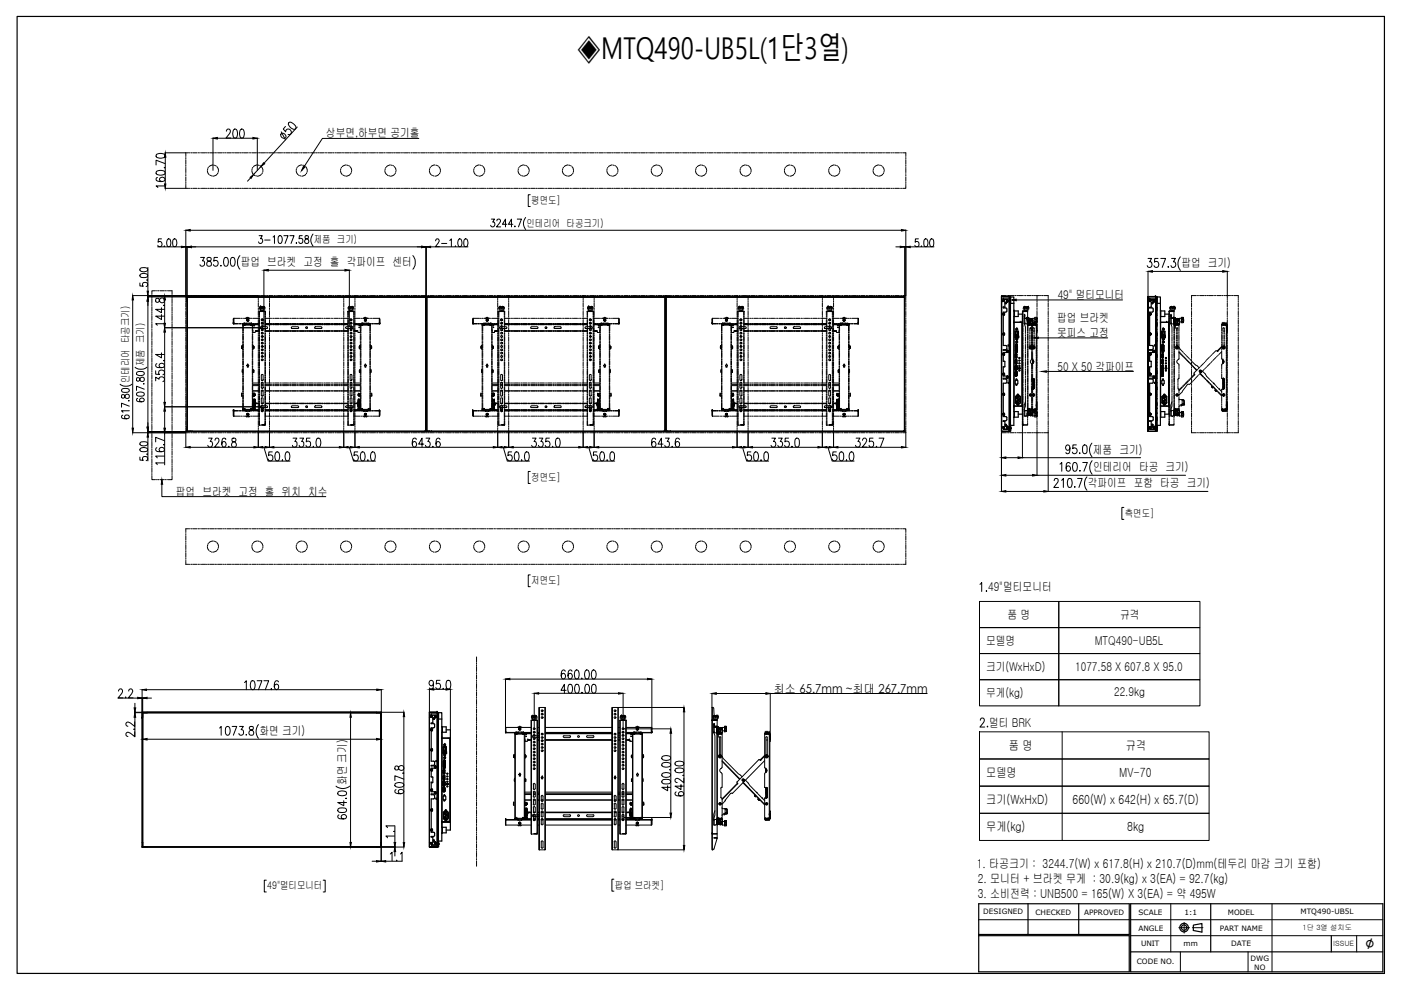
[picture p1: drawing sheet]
<svg xmlns="http://www.w3.org/2000/svg" width="297mm" height="210mm" viewBox="0 0 297 210" stroke-linecap="round" stroke-linejoin="round" font-family="sans-serif">
<defs><g id="words">
<text font-size="6.4" x="122.3" y="12.5">◈MTQ490-UB5L(1단3열)</text>
<text font-size="3.5" x="289.5" y="201.2">∅</text>
<g font-size="2.7">
<text x="213.9" y="159">품 명</text>
<text x="238.7" y="159">규격</text>
<text x="209.1" y="164.7">모델명</text>
<text x="237.3" y="164.7">MV-70</text>
<text x="209.1" y="170.5">크기(WxHxD)</text>
<text x="227.4" y="170.5">660(W) x 642(H) x 65.7(D)</text>
<text x="209.1" y="176.2">무게(kg)</text>
<text x="239" y="176.1">8kg</text>
</g>
<g font-size="2.6">
<text x="69.1" y="29">상부면,하부면 공기홀</text>
<text x="51.1" y="56.4">팝업 브라켓 고정 홀 각파이프 센터</text>
<text x="250.5" y="56.7">팝업 크기)</text>
<text x="224.3" y="63.4">49&quot; 멀티모니터</text>
<text x="224.1" y="68.2">팝업 브라켓</text>
<text x="224.1" y="71.4">못피스 고정</text>
<text x="224.2" y="78.6">50 X 50 각파이프</text>
<text x="231.7" y="96.2">제품 크기)</text>
<text x="231.8" y="99.9">인테리어 타공 크기)</text>
<text x="37.3" y="105.1">팝업 브라켓 고정 홀 위치 치수</text>
<text x="230.7" y="103.3">각파이프 포함 타공 크기)</text>
<text x="209.5" y="125.4">49&quot;멀티모니터</text>
<text x="213.6" y="131.2">품 명</text>
<text x="237.5" y="131.2">규격</text>
<text x="209.1" y="136.8">모델명</text>
<text x="232.1" y="136.7">MTQ490-UB5L</text>
<text x="209.1" y="142.3">크기(WxHxD)</text>
<text x="228" y="142.3">1077.58 X 607.8 X 95.0</text>
<text x="164.1" y="146.8">최소 65.7mm ~최대 267.7mm</text>
<text x="209.1" y="147.8">무게(kg)</text>
<text x="236.2" y="147.6">22.9kg</text>
<text x="55" y="155.9">화면 크기)</text>
<text x="209.7" y="154.1">멀티 BRK</text>
<text x="73.5" y="166.5" transform="rotate(-90 73.5 166.5)">화면 크기)</text>
<text x="207.1" y="184">1. 타공크기 : 3244.7(W) x 617.8(H) x 210.7(D)mm(테두리 마감 크기 포함)</text>
<text x="207.3" y="187.3">2. 모니터 + 브라켓 무게 : 30.9(kg) x 3(EA) = 92.7(kg)</text>
<text x="207.3" y="190.4">3. 소비전력 : UNB500 = 165(W) X 3(EA) = 약 495W</text>
</g>
<g font-size="2.2">
<text x="112.6" y="43.2">평면도]</text>
<text x="66.5" y="51.6">제품 크기)</text>
<text x="111.6" y="48.1">인테리어 타공크기)</text>
<text x="30.6" y="77.7" transform="rotate(-90 30.6 77.7)">제품 크기)</text>
<text x="27.4" y="81.3" transform="rotate(-90 27.4 81.3)">인테리어 타공크기)</text>
<text x="112.6" y="102">정면도]</text>
<text x="238.5" y="109.6">측면도]</text>
<text x="112.6" y="123.8">저면도]</text>
<text x="56.7" y="188.6">49&quot;멀티모니터</text>
<text x="130.4" y="188.4">팝업 브라켓]</text>
</g>
<g font-size="1.6">
<text x="208.5" y="193.9">DESIGNED</text>
<text x="219.5" y="193.9">CHECKED</text>
<text x="229.9" y="193.9">APPROVED</text>
<text x="241.4" y="197.3">ANGLE</text>
<text x="241.4" y="193.9">SCALE</text>
<text x="251.1" y="193.9">1:1</text>
<text x="258.6" y="197.3">PART NAME</text>
<text x="260.3" y="193.9">MODEL</text>
<text x="275.7" y="193.7">MTQ490-UB5L</text>
<text x="241.9" y="200.7">UNIT</text>
<text x="250.9" y="200.7">mm</text>
<text x="261.1" y="200.7">DATE</text>
<text x="265.2" y="203.7">DWG</text>
<text x="241" y="204.5">CODE NO.</text>
<text x="265.9" y="205.6">NO</text>
</g>
<g font-size="1.5">
<text x="276.2" y="197.2">1단 3열 설치도</text>
<text x="282.7" y="200.7">ISSUE</text>
</g>
</g></defs>
<g fill="none" stroke="#000" stroke-width=".21">
<path d="M39.6 63.6h.1M39.6 63.2v.2M39.7 62.9h50.6M39.7 62.9h1M39.7 62.9v27.9M39.7 62.9h.1M39.7 62.9v1.1M39.7 63h.1M39.7 63v28.4M39.7 63h50.6M39.9 62.9h.2M89.3 62.9h1"/>
<path d="M89.9 62.9h.2M90.3 62.9h.1M90.3 63v28.4M90.3 63h-50.6v28.4M90.3 63h.1M90.3 62.9v28.6M90.3 62.9v1.1M90.3 63.2v.2M90.4 62.9h50.7M90.4 62.9h1.1M90.4 62.9v28.6M90.4 62.9v1.1"/>
<path d="M90.4 63.6h.1M90.4 64h.1M90.4 63.2v.2M90.4 62.9h-.1M90.5 63h.1M90.5 63h50.5M90.5 63v28.4M90.6 62.9h.2M140 62.9h1.1M140.7 62.9h.1M141 63h.1M141 63h-50.5v28.4"/>
<path d="M141 63v28.4M141 62.9h.1M141.1 63.6v27.9M141.1 62.9v1.1M141.1 62.9v.7M141.1 62.9h.1M141.1 63.2v.2M141.1 62.9h1.1M141.1 62.9v28.6M141.1 63.6h.1M141.1 64h.1M141.1 62.9h50.7"/>
<path d="M141.2 63v28.4M141.3 63h50.5M141.3 63h.1M141.4 62.9h.1M190.7 62.9h1.1M191.4 62.9h.2M191.7 62.9h.1M191.8 63v28.4M191.8 63h.1M191.8 62.9v1.1M191.8 62.9h.1M191.8 62.9v28.6"/>
<path d="M191.8 63.2v.2M39.6 91.4l.1 .1M39.6 90.9v.3M39.6 90.8v.7M39.7 91.5h.2M39.7 90.8v.7M39.7 91.5h50.6M39.7 90.4v.4M39.7 91.5h.1M39.7 91.5h1M39.7 91.5h.4M39.7 91.4h.1"/>
<path d="M40.1 91.5h.1M40.3 91.5h.1M40.7 91.5h.1M89.2 91.5h1.1M89.9 91.5h.2M90.1 91.5h.1M90.3 91.5h.1M90.3 91.4h.1M90.3 91.4v.1M90.3 90.4h.1M90.3 90.4v1.1M90.3 90.9v.3"/>
<path d="M90.3 91.4l.1 .1M90.4 91.5h.7M90.4 90.4v1.1M90.4 91.5h.1M90.4 91.5h1.1M90.4 90.9v.3M90.4 91.5h.2M90.4 91.5h.4M90.5 91.4h.1M90.5 91.5h50.5M90.8 91.5h.1M91.1 91.5h50"/>
<path d="M91.1 91.5h.1M91.5 91.5h.1M140 91.5h1M140.7 91.5h.1M140.8 91.5h.1M141 91.4h.1M141 91.5h.1M141.1 90.4h.1M141.1 91.5h.1M141.1 90.4v1.1M141.1 90.9v.3M141.1 91.4v.1"/>
<path d="M141.1 91.4l-.1 .1M141.1 91.5h.7M141.1 91.5h1.1M141.1 91.5h.4M141.1 91.5h.3M141.3 91.5h50.5M141.3 91.4h.1M141.5 91.5h.1M141.8 91.5h50M141.8 91.5h.1M142.2 91.5h.1M190.7 91.5h1.1"/>
<path d="M191.4 91.5h.1M191.5 91.5h.1M191.8 91.4h.1M191.8 91.5h.1M191.8 90.4h.1M191.8 91.4l-.1 .1M191.8 90.4v1.1M191.8 90.9v.3"/>
<circle cx="55.6" cy="67.8" r=".19"/>
<circle cx="74.4" cy="67.8" r=".19"/>
<circle cx="106.3" cy="67.8" r=".19"/>
<circle cx="125.1" cy="67.8" r=".19"/>
<circle cx="157.1" cy="67.8" r=".19"/>
<circle cx="175.9" cy="67.8" r=".19"/>
<circle cx="55.6" cy="86.6" r=".19"/>
<circle cx="74.4" cy="86.6" r=".19"/>
<circle cx="106.3" cy="86.6" r=".19"/>
<circle cx="125.1" cy="86.6" r=".19"/>
<circle cx="157.1" cy="86.6" r=".19"/>
<circle cx="175.9" cy="86.6" r=".19"/>
</g>
<g fill="none" stroke="#000" stroke-width=".21">
<path d="M39.6 63h.1M39.6 62.9h50.7M39.7 63h.1M39.7 62.9h.1M39.7 63v28.5M90.3 63h.1M90.3 62.9h.1M90.3 63v28.5M90.4 63v28.5M90.4 62.9h.1M90.4 63h.1M90.4 62.9h50.6"/>
<path d="M90.5 63h.1M141 63h.1M141 62.9h.1M141.1 63v28.5M141.1 62.9h.1M141.1 63h.1M141.2 62.9h50.6M141.2 63h.1M141.2 62.9h.1M141.3 63h.1M191.8 63h.1M191.8 62.9h.1"/>
<path d="M191.8 63v28.5M39.6 91.5h.1M39.7 91.5h.1M39.7 91.5h50.6M90.3 91.5h.1M90.4 91.5h.1M90.4 91.5h50.6M90.5 91.5h.1M141 91.4h.1M141 91.5h.1M141.1 91.5h.1M141.2 91.5h50.6"/>
<path d="M141.2 91.5h.1M141.2 91.4h.1M141.3 91.5h.1M191.8 91.5h.1"/>
</g>
<!-- layer: 0 -->
<g fill="none" stroke="#000" stroke-width=".21">
<path d="M33.2 36.3l.7-.2a.86 .86 0 0 1 1.1 .6 1.27 1.27 0 0 1-1.9 0zM33.2 32.7l.7-.2a.86 .86 0 0 1 1.1 .6 1.27 1.27 0 0 1-1.9 0zM33.4 37.6l-.2 .1-.1 .4a1.27 1.27 0 0 0 1.9 0 .56 .56 0 0 0-.7-.5 .56 .56 0 0 0-.4 .7l.5 .2M34.8 35.5h.2zM35 39.9h5M35 32.4h5M35 39.4h-1.9l.4 .4M35 34.7l-1.9-.7v1M35 33.3v5.7M39.4 32.4v.6M39.4 33.2v.2M39.4 33.5v.3"/>
<path d="M39.4 33.9v.9M39.4 35v.2M39.4 35.4v.1M39.4 35.7v.9M39.4 36.8v.2M39.4 37.1v.2M39.4 37.5v.9M39.4 38.6v.1M39.4 38.9v.2M39.4 39.3v.6M40.2 39.9h.1M40.2 32.4h.1"/>
<path d="M40.5 39.9h.2M40.5 32.4h.2M40.9 39.9h.9M40.9 32.4h.9M42 39.9h.1M42 32.4h.1M42.3 39.9h.2M42.3 32.4h.2M42.7 39.9h.9M42.7 32.4h.9M43.8 39.9h.1M43.8 32.4h.1"/>
<path d="M44 36.2l.3 .8M44.1 35.8l-.1 .2M44.1 39.9h.2M44.1 32.4h.2M44.2 35.5l-.1 .1M44.5 37.1l.1 .1M44.5 39.9h.9M44.5 32.4h.9M44.8 37.3h.2M45.2 35l-.9 .3M45.2 29.3v6.8M45.3 35l.2 .1"/>
<path d="M45.5 39.9h.2M45.5 32.4h.2M45.7 35.1l.1 .1M45.9 39.9h.2M45.9 32.4h.2M46 37l-.8 .4M46 35.3l.3 .9M46.1 29.3h7.5M46.2 36.7l-.1 .1M46.3 39.9h.8M46.3 32.4h.8M46.3 36.3v.2"/>
<path d="M47.4 39.9h.1M47.4 32.4h.1M47.7 39.9h.2M47.7 32.4h.2M48 27.8l.3-.4h.3l.2 .3-.2 .7-.7 .9h1M48.1 39.9h.9M48.1 32.4h.9M49.1 39.9h.2M49.1 32.4h.2M49.5 39.9h.2M49.5 32.4h.2M49.6 27.5l.3-.1a1.27 1.27 0 0 1 0 1.9h-.1a1.39 1.39 0 0 1-.2-1.8z"/>
<path d="M49.9 39.9h.8M49.9 32.4h.8M50.9 39.9h.2M50.9 32.4h.2M51 27.5l.4-.1a1.27 1.27 0 0 1 0 1.9h-.2a1.39 1.39 0 0 1-.2-1.8zM51.3 39.9h.2M51.3 32.4h.2M51.6 39.9h.9M51.6 32.4h.9M52.7 39.9h.2M52.7 32.4h.2M53.1 39.9h.1"/>
<path d="M53.1 32.4h.1M53.1 37.7l-.6 .7M53.5 35.8l-.1 .2M53.5 39.9h.8M53.5 32.4h.8M53.6 35.5l-.1 .1M53.9 37.1l.1 .1M54.2 37.3h.2M54.5 39.9h.2M54.5 32.4h.2M54.6 35l-.9 .3M54.6 29.3v6.8"/>
<path d="M54.7 35l.2 .1M54.8 39.9h.3M54.8 32.4h.3M55.1 35.1l.2 .1M55.2 39.9h.9M55.2 32.4h.9M55.4 35.3l-1.7 1.7-.3-.8M55.4 35.3l.3 .9M55.4 37l-.8 .4M55.6 36.7l-.1 .1M55.7 36.3v.2M56.3 39.9h.2"/>
<path d="M56.3 32.4h.2M56.7 39.9h.1M56.7 32.4h.1M57 39.9h.9M57 32.4h.9M58.1 39.9h.2M58.1 32.4h.2M58.4 39.9h.2M58.4 32.4h.2M58.8 39.9h.9M58.8 32.4h.9M59.6 28l.9 1.6"/>
<path d="M59.7 28.3a.66 .66 0 0 1 .7 .2 .66 .66 0 0 1 0 .8 .67 .67 0 0 1-.7-.2 .67 .67 0 0 1 0-.8zM59.9 39.9h.2M59.9 32.4h.2M60.2 39.9h.2M60.2 32.4h.2M60.5 26.8l-.4 .6 .5 .6a.59 .59 0 0 1 .5-.6 .59 .59 0 0 1 .6 .5 .59 .59 0 0 1-.5 .6h-.1M60.6 39.9h.9M60.6 32.4h.9M61.3 26a1.28 1.28 0 0 1 1.4 1.2l-.1 .2a1.22 1.22 0 0 1-1.4-1.3zM61.7 39.9h.2M61.7 32.4h.2M62 39.9h.2"/>
<path d="M62 32.4h.2M62.4 39.9h.9M62.4 32.4h.9M62.8 36.2l.3 .8M62.9 35.8l-.1 .2M63 35.5l-.1 .1M63 26.9l-7 7.7M63.3 37.1l.1 .1M63.5 39.9h.2M63.5 32.4h.2M63.6 37.3h.2M63.8 39.9h.2"/>
<path d="M63.8 32.4h.2M64 35l-.9 .3M64.2 35l.1 .1M64.2 39.9h.9M64.2 32.4h.9M64.5 35.1l.2 .1M64.8 35.3l.3 .9M64.8 37l-.8 .4M65 36.7l-.1 .1M65.1 36.3v.2M65.3 39.9h.1M65.3 32.4h.1"/>
<path d="M65.6 39.9h.2M65.6 32.4h.2M66 39.9h.9M66 32.4h.9M67 39.9h.3M67 32.4h.3M67.4 39.9h.2M67.4 32.4h.2M67.8 39.9h.9M67.8 32.4h.9M68.9 39.9h.1M68.9 32.4h.1"/>
<path d="M69.2 39.9h.2M69.2 32.4h.2M69.6 39.9h.9M69.6 32.4h.9M70.6 39.9h.2M70.6 32.4h.2M71 39.9h.2M71 32.4h.2M71.4 39.9h.8M71.4 32.4h.8M72.2 36.2l.3 .8M72.2 35.8v.2"/>
<path d="M72.4 39.9h.2M72.4 32.4h.2M72.4 35.5l-.1 .1M72.7 37.1l.1 .1M72.8 39.9h.2M72.8 32.4h.2M73 37.3h.2M73.1 39.9h1M73.1 32.4h1M73.4 35l-.9 .3M73.6 35l.1 .1M73.9 35.1l.2 .1"/>
<path d="M74.2 35.3l.4 .9M74.2 39.9h.2M74.2 32.4h.2M74.2 37l-.8 .4M74.5 36.7l-.2 .1M74.5 36.3v.2M74.6 39.9h.1M74.6 32.4h.1M75 39.9h.8M75 32.4h.8M76 39.9h.2M76 32.4h.2"/>
<path d="M76.4 39.9h.2M76.4 32.4h.2M76.7 39.9h.9M76.7 32.4h.9M77.8 39.9h.2M77.8 32.4h.2M78.2 39.9h.1M78.2 32.4h.1M78.5 39.9h.9M78.5 32.4h.9M79.6 39.9h.2M79.6 32.4h.2"/>
<path d="M80 39.9h.1M80 32.4h.1M80.3 39.9h.9M80.3 32.4h.9M81.4 39.9h.2M81.4 32.4h.2M81.6 36.2l.1 .5 .3 .3M81.7 35.8l-.1 .2M81.8 39.9h.1M81.8 32.4h.1M81.9 35.5l-.2 .1M82.1 37.1l.2 .1"/>
<path d="M82.1 39.9h.9M82.1 32.4h.9M82.5 37.3h.1M82.8 35l-.9 .3M83 35l.2 .1M83.2 39.9h.2M83.2 32.4h.2M83.3 35.1l.2 .1M83.6 39.9h.1M83.6 32.4h.1M83.6 37l-.8 .4M83.6 35.3l.4 .9"/>
<path d="M83.8 36.7v.1M83.9 39.9h.9M83.9 32.4h.9M83.9 36.3v.2M85 39.9h.2M85 32.4h.2M85.3 39.9h.2M85.3 32.4h.2M85.7 39.9h.9M85.7 32.4h.9M86.8 39.9h.1M86.8 32.4h.1"/>
<path d="M87.2 39.9h.1M87.2 32.4h.1M87.5 39.9h.9M87.5 32.4h.9M88.5 39.9h.3M88.5 32.4h.3M88.8 29.4h-20.4l-3.9 6M88.9 39.9h.2M88.9 32.4h.2M89.3 39.9h.9M89.3 32.4h.9M90.4 39.9h.1"/>
<path d="M90.4 32.4h.1M90.7 39.9h.2M90.7 32.4h.2M91 36.2l.4 .8M91.1 35.8l-.1 .2M91.1 39.9h.9M91.1 32.4h.9M91.3 35.5l-.1 .1M91.5 37.1l.2 .1M91.8 37.3h.2M92.1 39.9h.2M92.1 32.4h.2"/>
<path d="M92.2 35l-.8 .3M92.4 35l.2 .1M92.5 39.9h.2M92.5 32.4h.2M92.7 35.1l.2 .1M92.9 39.9h.9M92.9 32.4h.9M93 35.3l.4 .9M93 37l-.8 .4M93.2 36.7v.1M93.4 36.3l-.1 .2M94 39.9h.1"/>
<path d="M94 32.4h.1M94.3 39.9h.2M94.3 32.4h.2M94.6 39.9h1M94.6 32.4h1M95.7 39.9h.2M95.7 32.4h.2M96.1 39.9h.2M96.1 32.4h.2M96.5 39.9h.9M96.5 32.4h.9M97.5 39.9h.2"/>
<path d="M97.5 32.4h.2M97.9 39.9h.2M97.9 32.4h.2M98.2 39.9h.9M98.2 32.4h.9M99.3 39.9h.2M99.3 32.4h.2M99.7 39.9h.2M99.7 32.4h.2M100 39.9h1M100 32.4h1M100.4 36.2l.4 .8"/>
<path d="M100.5 35.8l-.1 .2M100.7 35.5l-.1 .1M100.9 37.1l.2 .1M101.1 39.9h.2M101.1 32.4h.2M101.2 37.3h.2M101.5 39.9h.2M101.5 32.4h.2M101.6 35l-.8 .3M101.8 35l.2 .1M101.8 39.9h.9M101.8 32.4h.9"/>
<path d="M102.1 35.1l.2 .1M102.4 35.3l.4 .9M102.4 37l-.8 .4M102.6 36.7v.1M102.8 36.3l-.1 .2M102.9 39.9h.2M102.9 32.4h.2M103.3 39.9h.1M103.3 32.4h.1M103.6 39.9h.9M103.6 32.4h.9M104.7 39.9h.2"/>
<path d="M104.7 32.4h.2M105.1 39.9h.1M105.1 32.4h.1M105.4 39.9h.9M105.4 32.4h.9M106.5 39.9h.2M106.5 32.4h.2M106.8 39.9h.2M106.8 32.4h.2M107.2 39.9h.9M107.2 32.4h.9M108.3 39.9h.2"/>
<path d="M108.3 32.4h.2M108.7 39.9h.1M108.7 32.4h.1M109 39.9h.9M109 32.4h.9M109.8 36.2l.4 .8M109.9 35.8v.2M110.1 35.5l-.1 .1M110.1 39.9h.2M110.1 32.4h.2M110.3 37.1l.2 .1M110.4 39.9h.2"/>
<path d="M110.4 32.4h.2M110.6 37.3h.3M110.8 39.9h.9M110.8 32.4h.9M111 35l-.8 .3M111.2 35l.2 .1M111.5 35.1l.2 .1M111.8 35.3l.4 .9M111.9 39.9h.1M111.9 32.4h.1M111.9 37l-.9 .4M112.1 36.7l-.1 .1"/>
<path d="M112.2 36.3l-.1 .2M112.2 39.9h.2M112.2 32.4h.2M112.6 39.9h.9M112.6 32.4h.9M113.7 39.9h.2M113.7 32.4h.2M114 39.9h.2M114 32.4h.2M114.4 39.9h.9M114.4 32.4h.9M115.5 39.9h.1"/>
<path d="M115.5 32.4h.1M115.8 39.9h.2M115.8 32.4h.2M116.2 39.9h.9M116.2 32.4h.9M117.2 39.9h.2M117.2 32.4h.2M117.6 39.9h.2M117.6 32.4h.2M118 39.9h.9M118 32.4h.9M119 39.9h.2"/>
<path d="M119 32.4h.2M119.2 36.2l.2 .5 .2 .3M119.3 35.8v.2M119.4 39.9h.2M119.4 32.4h.2M119.5 35.5l-.1 .1M119.7 37.1l.2 .1M119.7 39.9h.9M119.7 32.4h.9M120.1 37.3h.2M120.4 35l-.8 .3M120.6 35l.2 .1"/>
<path d="M120.8 39.9h.2M120.8 32.4h.2M121 35.1l.1 .1M121.2 39.9h.2M121.2 32.4h.2M121.3 35.3l.3 .9M121.3 37l-.9 .4M121.5 36.7l-.1 .1M121.6 39.9h.9M121.6 32.4h.9M121.6 36.3v.2M122.6 39.9h.2"/>
<path d="M122.6 32.4h.2M123 39.9h.2M123 32.4h.2M123.3 39.9h.9M123.3 32.4h.9M124.4 39.9h.2M124.4 32.4h.2M124.8 39.9h.2M124.8 32.4h.2M125.1 39.9h.9M125.1 32.4h.9M126.2 39.9h.2"/>
<path d="M126.2 32.4h.2M126.6 39.9h.1M126.6 32.4h.1M126.9 39.9h.9M126.9 32.4h.9M128 39.9h.2M128 32.4h.2M128.4 39.9h.2M128.4 32.4h.2M128.7 36.2l.3 .8M128.7 35.8v.2M128.7 39.9h.9"/>
<path d="M128.7 32.4h.9M128.9 35.5l-.1 .1M129.1 37.1l.2 .1M129.5 37.3h.2M129.8 39.9h.2M129.8 32.4h.2M129.8 35l-.8 .3M130 35l.2 .1M130.2 39.9h.1M130.2 32.4h.1M130.4 35.1l.1 .1M130.5 39.9h.9"/>
<path d="M130.5 32.4h.9M130.7 35.3l.3 .9M130.7 37l-.8 .4M130.9 36.7l-.1 .1M131 36.3v.2M131.6 39.9h.2M131.6 32.4h.2M131.9 39.9h.2M131.9 32.4h.2M132.3 39.9h.9M132.3 32.4h.9M133.4 39.9h.1"/>
<path d="M133.4 32.4h.1M133.8 39.9h.1M133.8 32.4h.1M134.1 39.9h.9M134.1 32.4h.9M135.2 39.9h.2M135.2 32.4h.2M135.5 39.9h.2M135.5 32.4h.2M135.9 39.9h.9M135.9 32.4h.9M137 39.9h.1"/>
<path d="M137 32.4h.1M137.3 39.9h.2M137.3 32.4h.2M137.7 39.9h.9M137.7 32.4h.9M138.1 36.2l.3 .8M138.1 35.8v.2M138.3 35.5l-.1 .1M138.6 37.1l.1 .1M138.8 39.9h.1M138.8 32.4h.1M138.9 37.3h.2"/>
<path d="M139.1 39.9h.2M139.1 32.4h.2M139.3 35l-.9 .3M139.4 35l.2 .1M139.5 39.9h.9M139.5 32.4h.9M139.8 35.1l.1 .1M140.1 35.3l.3 .9M140.1 37l-.8 .4M140.3 36.7l-.1 .1M140.4 36.3v.2M140.5 39.9h.2"/>
<path d="M140.5 32.4h.2M140.9 39.9h.2M140.9 32.4h.2M141.3 39.9h.9M141.3 32.4h.9M142.4 39.9h.1M142.4 32.4h.1M142.7 39.9h.2M142.7 32.4h.2M143.1 39.9h.9M143.1 32.4h.9M144.1 39.9h.2"/>
<path d="M144.1 32.4h.2M144.5 39.9h.2M144.5 32.4h.2M144.9 39.9h.8M144.9 32.4h.8M145.9 39.9h.2M145.9 32.4h.2M146.3 39.9h.2M146.3 32.4h.2M146.6 39.9h1M146.6 32.4h1M147.5 36.2l.1 .5 .3 .3"/>
<path d="M147.6 35.8l-.1 .2M147.7 35.5l-.1 .1M147.7 39.9h.2M147.7 32.4h.2M148 37.1l.2 .1M148.1 39.9h.2M148.1 32.4h.2M148.3 37.3h.2M148.4 39.9h.9M148.4 32.4h.9M148.7 35l-.9 .3M148.8 35l.2 .1"/>
<path d="M149.2 35.1l.1 .1M149.5 35.3l.3 .9M149.5 39.9h.2M149.5 32.4h.2M149.5 37l-.8 .4M149.7 36.7l-.1 .1M149.8 36.3v.2M149.9 39.9h.2M149.9 32.4h.2M150.2 39.9h.9M150.2 32.4h.9M151.3 39.9h.2"/>
<path d="M151.3 32.4h.2M151.7 39.9h.1M151.7 32.4h.1M152 39.9h.9M152 32.4h.9M153.1 39.9h.2M153.1 32.4h.2M153.4 39.9h.3M153.4 32.4h.3M153.8 39.9h.9M153.8 32.4h.9M154.9 39.9h.2"/>
<path d="M154.9 32.4h.2M155.3 39.9h.1M155.3 32.4h.1M155.6 39.9h.9M155.6 32.4h.9M156.7 39.9h.2M156.7 32.4h.2M156.9 36.2l.4 .8M157 35.8l-.1 .2M157 39.9h.2M157 32.4h.2M157.1 35.5l-.1 .1"/>
<path d="M157.4 37.1l.2 .1M157.4 39.9h.9M157.4 32.4h.9M157.7 37.3h.2M158.1 35l-.8 .3M158.2 35l.2 .1M158.5 39.9h.2M158.5 32.4h.2M158.6 35.1l.2 .1M158.8 39.9h.2M158.8 32.4h.2M158.9 35.3l.3 .9"/>
<path d="M158.9 37l-.8 .4M159.1 36.7l-.1 .1M159.2 39.9h.9M159.2 32.4h.9M159.2 36.3v.2M160.3 39.9h.1M160.3 32.4h.1M160.6 39.9h.2M160.6 32.4h.2M161 39.9h.9M161 32.4h.9M162.1 39.9h.1"/>
<path d="M162.1 32.4h.1M162.4 39.9h.2M162.4 32.4h.2M162.8 39.9h.9M162.8 32.4h.9M163.9 39.9h.1M163.9 32.4h.1M164.2 39.9h.2M164.2 32.4h.2M164.6 39.9h.9M164.6 32.4h.9M165.6 39.9h.2"/>
<path d="M165.6 32.4h.2M166 39.9h.2M166 32.4h.2M166.3 36.2l.4 .8M166.4 35.8l-.1 .2M166.4 39.9h.8M166.4 32.4h.8M166.5 35.5l-.1 .1M166.8 37.1l.1 .1M167.1 37.3h.2M167.5 35l-.8 .3M167.5 39.9h.1"/>
<path d="M167.5 32.4h.1M167.7 35l.1 .1M167.8 39.9h.2M167.8 32.4h.2M168 35.1l.2 .1M168.2 39.9h.9M168.2 32.4h.9M168.3 35.3l.3 .9M168.3 37l-.8 .4M168.5 36.7l-.1 .1M168.6 36.3v.2M169.2 39.9h.2"/>
<path d="M169.2 32.4h.2M169.6 39.9h.2M169.6 32.4h.2M170 39.9h.8M170 32.4h.8M171 39.9h.2M171 32.4h.2M171.4 39.9h.2M171.4 32.4h.2M171.7 39.9h.9M171.7 32.4h.9M172.8 39.9h.2"/>
<path d="M172.8 32.4h.2M173.2 39.9h.1M173.2 32.4h.1M173.6 39.9h.8M173.6 32.4h.8M174.6 39.9h.2M174.6 32.4h.2M174.9 39.9h.3M174.9 32.4h.3M175.3 39.9h.9M175.3 32.4h.9M175.7 36.2l.4 .8"/>
<path d="M175.8 35.8l-.1 .2M175.9 35.5l-.1 .1M176.2 37.1l.1 .1M176.4 39.9h.2M176.4 32.4h.2M176.5 37.3h.2M176.8 39.9h.1M176.8 32.4h.1M176.9 35l-.8 .3M177.1 35l.1 .1M177.1 39.9h.9M177.1 32.4h.9"/>
<path d="M177.4 35.1l.2 .1M177.7 35.3l.4 .9M177.7 37l-.8 .4M178 36.7l-.2 .1M178 36.3v.2M178.2 39.9h.2M178.2 32.4h.2M178.5 39.9h.2M178.5 32.4h.2M178.9 39.9h.9M178.9 32.4h.9M180 39.9h.2"/>
<path d="M180 32.4h.2M180.3 39.9h.2M180.3 32.4h.2M180.7 39.9h.9M180.7 32.4h.9M181.8 39.9h.2M181.8 32.4h.2M182.1 39.9h.2M182.1 32.4h.2M182.5 39.9h.9M182.5 32.4h.9M183.6 39.9h.2"/>
<path d="M183.6 32.4h.2M183.9 39.9h.2M183.9 32.4h.2M184.3 39.9h.9M184.3 32.4h.9M185.1 36.2l.1 .5 .3 .3M185.2 35.8v.2M185.4 39.9h.1M185.4 32.4h.1M185.4 35.5l-.2 .1M185.6 37.1l.2 .1M185.7 39.9h.2"/>
<path d="M185.7 32.4h.2M186 37.3h.1M186.1 39.9h.9M186.1 32.4h.9M186.3 35l-.9 .3M186.5 35l.2 .1M186.8 35.1l.2 .1M187.1 35.3l.4 .9M187.1 39.9h.3M187.1 32.4h.3M187.1 37l-.8 .4M187.4 36.7l-.1 .1"/>
<path d="M187.4 36.3v.2M187.5 39.9h.2M187.5 32.4h.2M187.9 39.9h.9M187.9 32.4h.9M189 39.9h.1M189 32.4h.1M189.3 39.9h.2M189.3 32.4h.2M189.7 39.9h.9M189.7 32.4h.9M190.7 39.9h.2"/>
<path d="M190.7 32.4h.2M191.1 39.9h.2M191.1 32.4h.2M191.5 32.4h.6v.6M192.1 33.2v.2M192.1 33.5v.3M192.1 33.9v.9M192.1 35v.2M192.1 35.4v.1M192.1 35.7v.9M192.1 36.8v.2M192.1 37.1v.2"/>
<path d="M192.1 37.5v.9M192.1 38.6v.1M192.1 38.9v.2M192.1 39.3v.6h-.6M29.7 58.2l.9-.2 .6 .2 .1 .3a1.08 1.08 0 0 1-1.6 0zM29.7 56.9l.7-.2a.69 .69 0 0 1 .9 .5l-.1 .2-.6 .2a.83 .83 0 0 1-.9-.4zM31.1 59.4h.2zM31.4 56.7v5M33.4 52.3h5.1M34.2 50.6h-.6l-.1 .8a.52 .52 0 0 1 .7 0 .52 .52 0 0 1 0 .7 .52 .52 0 0 1-.7 .1v-.2M34.8 52.2v.1zM35.5 50.7h.6l.1 .7a.83 .83 0 0 1-.4 .9h-.1a1.16 1.16 0 0 1-.2-1.6z"/>
<path d="M36.8 50.7h.5l.2 .7a.72 .72 0 0 1-.5 .9 .9 .9 0 0 1-.4-1.3zM39.4 48.8v14.5M39.4 52.3h.3v10.6M40.3 48.8h150.8M40.6 52.3h48.8M42.5 54.6h.8l-.4 .7a.55 .55 0 0 1 .5 .8 .55 .55 0 0 1-1 0M44 54.7l-.1 .3 .2 .3a.58 .58 0 0 1 .8 .7 .58 .58 0 0 1-1 .3l-.1-.2a.8 .8 0 0 1 .9-.9l.1-.4a.54 .54 0 0 0-.8-.1zM46.1 54.6h-.7l-.1 .8a.56 .56 0 0 1 .8 0 .56 .56 0 0 1-.1 .8 .56 .56 0 0 1-.8-.1M46.8 56.4h.1zM47.6 54.7l.4-.1a1.22 1.22 0 0 1 0 1.8h-.2a1.39 1.39 0 0 1-.2-1.7zM49.1 54.7l.3-.1a1.22 1.22 0 0 1 0 1.8h-.1a1.39 1.39 0 0 1-.2-1.7zM50.9 54.2a2.27 2.27 0 0 0 0 2.9"/>
<path d="M54.9 50h.7l-.4 .6a.47 .47 0 0 1 .4 .7 .47 .47 0 0 1-.8 0M56 57.2v12M56.1 50.9h1.2M56.9 57.3h16.2M57.9 50.3l.3-.3v1.6M59.1 50.1l.2-.1a.92 .92 0 0 1 .6 .8 .92 .92 0 0 1-.6 .8 1.25 1.25 0 0 1-.2-1.5zM60.2 50h.9l-.7 1.6M61.5 50h.8l-.6 1.6M62.8 51.5h.1zM64.1 50h-.6l-.1 .6a.5 .5 0 0 1 .7 .1 .5 .5 0 0 1 0 .7 .5 .5 0 0 1-.7 0v-.1M64.7 50.1v.4a.61 .61 0 0 1 .7 .4 .61 .61 0 0 1-.2 .7 .52 .52 0 0 1-.6-.5 .52 .52 0 0 1 .6-.5l.2-.3-.1-.2zM66.4 49.6a1.94 1.94 0 0 0 0 2.6"/>
<path d="M74.1 57.2v12M87.5 54.2a2.27 2.27 0 0 1 0 2.9M91.3 52.3h7.9M92.4 51.1l.2-.5 .4 .1 .1 .5-.8 1.1h.9M93.6 51.6h1.1M95.4 51l.3-.4v1.7M96.5 52.2v.1zM97.3 50.7h.4l.2 .7a.72 .72 0 0 1-.5 .9 1.16 1.16 0 0 1-.1-1.6zM98.5 50.7h.5l.2 .7a.72 .72 0 0 1-.5 .9 .9 .9 0 0 1-.3-1.3zM104.2 46.5h.6l-.3 .6a.47 .47 0 0 1 .4 .7 .47 .47 0 0 1-.9 0M105.4 46.8l.1-.3a.44 .44 0 0 1 .6 .2 .44 .44 0 0 1-.2 .6l-.6 .8h.9M107.5 47.6h-1l.7-1.1v1.6"/>
<path d="M108.7 47.6h-.9l.6-1.1v1.6M109.2 47.9v.2zM109.7 46.5h.9l-.7 1.6M111.4 46.1a1.94 1.94 0 0 0 0 2.6M112.4 41.3h-.4v2.5h.4M189.9 52.3h1M192.1 52.3h-.3v10.6M192.1 48.8v14.5M193 52.3h5M194.7 50.6h-.6l-.1 .8a.5 .5 0 0 1 .7 0 .5 .5 0 0 1 0 .7 .5 .5 0 0 1-.7 .1v-.2M195.4 52.2v.1zM196 50.7h.5l.3 .7a.72 .72 0 0 1-.6 .9 .9 .9 0 0 1-.3-1.3z"/>
<path d="M197.3 50.7l.3-.1a1.3 1.3 0 0 1 .2 1.7h-.3a1.16 1.16 0 0 1-.2-1.6zM243.4 54.8h.8l-.5 .7a.56 .56 0 0 1 .5 .9 .56 .56 0 0 1-1-.1M243.4 57.5v5.3M244.3 57.5h14.9M245.5 54.8h-.7v.8a.58 .58 0 0 1 .7 .1 .58 .58 0 0 1 0 .8 .58 .58 0 0 1-.7 0l-.1-.2M246.1 54.8h1l-.7 1.9M247.7 56.5v.2zM248.4 54.8h.8l-.4 .7a.56 .56 0 0 1 .5 .9 .56 .56 0 0 1-1-.1M250.3 54.5a2.27 2.27 0 0 0 0 2.8M260.2 57.5v5.8M28.1 62.7h26.6M28.1 63.6v27.2"/>
<path d="M28.6 77.9a2.03 2.03 0 0 0 2.5 0M29 78.9l1.3-.1 .2 .1 .1 .4a1.08 1.08 0 0 1-1.7 0zM29.7 60v.6l.7 .1a.48 .48 0 0 1 0-.7 .48 .48 0 0 1 .7 .1 .48 .48 0 0 1-.1 .7M31.3 62.9h8.3M31.4 62.7v.2M31.4 63.9v26.7M32.2 62.6v.2M32.2 63v.1M32.2 63.3v.9M32.2 64.4v.2M32.2 64.7v.2M32.2 65.1v.9"/>
<path d="M32.2 66.2v.2M32.2 66.5v.2M32.2 66.9v.9M32.2 68v.1M32.2 68.3v.2M32.2 68.7v.9M32.2 69.8v.1M32.2 70.1v.2M32.2 70.5v.9M32.2 71.6v.1M32.2 71.9v.2M32.2 72.3v.9"/>
<path d="M32.2 73.3v.2M32.2 73.7v.2M32.2 74.1v.8M32.2 75.2v.1M32.2 75.5v.2M32.2 75.8v1M32.2 76.9v.2M32.2 77.3v.2M32.2 77.7v.8M32.2 78.7v.2M32.2 79.1v.2M32.2 79.4v.9"/>
<path d="M33 61.7h-.8v.7M33 78.6v.7l.8 .1a.56 .56 0 0 1 .1-.8 .56 .56 0 0 1 .8 .1 .56 .56 0 0 1-.2 .8M33.1 63.3a.54 .54 0 0 0 .2 .8l.3-.1a.68 .68 0 0 1 .4-.7 .68 .68 0 0 1 .9 .2 .59 .59 0 0 1-.6 .7 .59 .59 0 0 1-.6-.7l-.1-.2zM33.2 61.7h.1M33.3 77.1a.4 .4 0 0 0-.2 .6l.2 .2h1.3a.5 .5 0 0 0 .1-.7 .5 .5 0 0 0-.8 0 .5 .5 0 0 0 .1 .7h.2M33.5 61.7h.2M33.9 61.7h.9M34.2 66.7v1l-1.2-.7h1.9M34.2 65.2v1.1l-1.2-.7h1.9M34.2 74.8v1.1l-1.2-.7h1.9M34.8 64.7v.1zM34.8 76.4v.2z"/>
<path d="M34.9 69.5h20.4M34.9 68.6h-1.9l.3 .4M34.9 63.6v5M34.9 70.4v14.9M35 61.7h.1M35.3 61.7h.2M35.7 61.7h.8v.7M36.5 62.6v.2M36.5 63v.1M36.5 63.3v.9M36.5 64.4v.2M36.5 64.7v.2"/>
<path d="M36.5 65.1v.9M36.5 66.2v.2M36.5 66.5v.2M36.5 66.9v.9M36.5 68v.1M36.5 68.3v.2M36.5 68.7v.9M36.5 69.8v.1M36.5 70.1v.2M36.5 70.5v.9M36.5 71.6v.1M36.5 71.9v.2"/>
<path d="M36.5 72.3v.9M36.5 73.3v.2M36.5 73.7v.2M36.5 74.1v.8M36.5 75.2v.1M36.5 75.5v.2M36.5 75.8v1M36.5 76.9v.2M36.5 77.3v.2M36.5 77.7v.8M36.5 78.7v.2M36.5 79.1v.2"/>
<path d="M36.5 79.4v.9M39.4 63.5v.2M39.4 63.9v.1M39.4 64.2v.9M39.4 65.3v.2M39.4 65.6v.2M39.4 66v.9M39.4 67.1v.1M39.4 67.5v.1M39.4 67.8v.9M39.4 68.8v.3M39.4 69.2v.2"/>
<path d="M39.4 69.6v.9M39.4 70.7v.1M39.4 71v.2M39.4 71.4v.9M39.4 72.4v.2M39.4 72.8v.2M39.4 73.2v.9M39.4 74.2v.2M39.4 74.6v.2M39.4 74.9v1M39.4 76v.2M39.4 76.4v.2"/>
<path d="M39.4 76.8v.9M39.4 77.8v.2M39.4 78.2v.2M39.4 78.5v.9M39.4 79.6v.2M39.4 80v.2M39.7 63h50.6v28.4h-50.6zM49.5 68.6h.1M49.5 68.7h.1M49.5 67.7v1M49.6 67.5v1.1h.8M49.6 67.5h1.3"/>
<path d="M49.6 67.5h-.1v1.1h.1M49.6 68.6h.1M49.6 68.7h.1M49.6 68.7h.8M49.6 68.6v.1M50.6 68.6h.2M50.6 68.7h.2M51 68.7h.1M51 68.6h.1M51.1 67.5h.2M51.3 73.5h.1M51.3 73.8h.1"/>
<path d="M51.3 73.5v.2zM51.3 73.7v.1M51.3 73.5v.4v-.4M51.3 68.6h1.6M51.4 78.9h.1M51.4 78.5h.1M51.4 78.5v.4M51.4 73.5h-.2v.3h.2M51.5 67.5h.1M51.5 68.8l.1 .1M51.5 68.9h.1M51.5 78.5l-.1 .4"/>
<path d="M51.5 73.3v.9M51.5 68.7h.1M51.5 68.9v1.3M51.5 70.4v.2M51.5 70.8v.2M51.5 71.1v.9M51.5 72.2v.2M51.5 72.6v.1M51.5 72.9v.9M51.5 74.4v.2M51.5 74.7v.9M51.5 75.8v.2"/>
<path d="M51.5 76.2v.1M51.5 76.5v.9M51.5 77.6v.2M51.5 77.9v.2M51.5 78.3v.9M51.5 79.4v.2M51.5 79.7v.2M51.6 68.9h1.9M51.6 68.7h-.1l.1 .1v1.4M51.6 70.4v.2M51.6 70.8v.2M51.6 71.1v.9"/>
<path d="M51.6 72.2v.2M51.6 72.6v.1M51.6 72.9v.9M51.6 74v.2M51.6 74.4v.2M51.6 74.7v.9M51.6 75.8v.2M51.6 76.2v.1M51.6 76.5v.9M51.6 77.6v.2M51.6 77.9v.2M51.6 78.3v.9"/>
<path d="M51.6 79.4v.2M51.6 79.7v.2M51.6 68.7l.4 .1zM51.8 68.7h.1M51.8 68.9h.1M51.8 67.5h.9M51.9 68.7h.1M51.9 68.9h.1M51.9 68.7h-.1h.1M52 68.7v.1M52 68.8v.1h-.3v-.1M52.1 68.7h.1"/>
<path d="M52.1 68.8h.9M52.1 67.5h.2M52.1 68.6h.1M52.2 68.8v-.2h.7v.2M52.2 68.5l-.1 .2h-.8M52.3 67.5h.1M52.4 67.5v-.2l.3 .2M52.4 67.5h.1M52.5 67.7l-.1 .2 .1 .2M52.5 77.1l.3 .4h-.2v.4h-.2v-.4h-.1zM52.6 67.7l.1 .3-.1 .1M52.7 67.5h.3"/>
<path d="M52.9 67.5h.2M52.9 68.7h.1M52.9 68.5v.1M52.9 68.6l.6 .1M52.9 68.6h.6M53.1 68.7l.4 .1zM53.1 68.7v.2h.3v-.1M53.2 68.7h.1M53.2 68.9h.1M53.2 67.5h.2M53.3 68.7h.1M53.3 68.9h.1"/>
<path d="M53.3 68.7h-.1h.1M53.5 68.7v1.5M53.5 68.9l.1 1.3M53.5 70.4v.2M53.5 70.8v.2M53.5 71.1v.9M53.5 72.2v.2M53.5 72.6v.1M53.5 72.9v.9M53.5 74v.2M53.5 74.4v.2M53.5 74.7v.9"/>
<path d="M53.5 75.8v.2M53.5 76.2v.1M53.5 76.5v.9M53.5 77.6v.2M53.5 77.9v.2M53.5 78.3v.9M53.5 79.4v.2M53.5 79.7v.2M53.6 73.3v.9M53.6 70.1v.4h.5v-.4h.2M53.6 78.8v.2M53.6 78.4v.2"/>
<path d="M53.6 68.7h.1M53.6 70.4v.2M53.6 70.8v.2M53.6 71.1v.9M53.6 72.2v.2M53.6 72.6v.1M53.6 72.9v.9M53.6 74.4v.2M53.6 74.7v.9M53.6 75.8v.2M53.6 76.2v.1M53.6 76.5v.9"/>
<path d="M53.6 77.6v.2M53.6 77.9v.2M53.6 78.3v.9M53.6 79.4v.2M53.6 79.7v.2M53.6 68.8h1.3M53.6 67.5h1.3v.1M53.7 73.5h.2v.3h-.2M53.7 78.8v-.1v.2M53.7 78.5v.2v-.1M53.7 78.9h.1M53.7 68.7h.1"/>
<path d="M53.7 78.4v.1M53.7 78.9v.1M53.7 68.6h.1M53.7 78.5h.1M53.7 73.5h.1M53.7 73.8h.1M53.7 73.5l.1 .3zM53.7 73.5v.3l.1-.3M53.8 69.4l.1 .1zM53.8 69l.1 .1zM53.8 78.5v.4M53.8 73.5h.1"/>
<path d="M53.8 73.8h.1M54 68.6h.2M54 68.7h.2M54.1 68.8h.1M54.3 70.1v.1M54.3 70.1h.6M54.4 68.6h.5M54.5 70.2h.1M54.5 70.2h-.2h.6M54.5 70.2h.4M54.8 62.7v.6M54.8 63.5v.2"/>
<path d="M54.8 63.9v.1M54.8 64.2v.9M54.8 65.3v.2M54.8 65.6v.2M54.8 66v.9M54.8 67.1v.1M54.8 67.5v.1M54.8 67.8v.9M54.8 68.8v.3M54.8 69.2v.2M54.8 69.6v.9M54.8 70.7v.1"/>
<path d="M54.8 71v.2M54.8 71.4v.9M54.8 72.4v.2M54.8 72.8v.2M54.8 73.2v.9M54.8 74.2v.2M54.8 74.6v.2M54.8 74.9v1M54.8 76v.2M54.8 76.4v.2M54.8 76.8v.9M54.8 77.8v.2"/>
<path d="M54.8 78.2v.2M54.8 78.5v.9M54.8 79.6v.2M54.8 80v.2M54.8 62.7h.3M54.9 68.8h-1.3l-.1 .1M54.9 68.7l-1.2 .1M54.9 67.8v.9h-.5M54.9 67.1v.1M54.9 68.9v.2M54.9 69.2v.2M54.9 69.6v.9"/>
<path d="M54.9 70.7v.1M54.9 71v.2M54.9 71.4v.9M54.9 72.4v.2M54.9 72.8v.2M54.9 73.2v.9M54.9 74.3v.1M54.9 74.6v.2M54.9 74.9v1M54.9 76v.2M54.9 76.4v.2M54.9 76.8v.9"/>
<path d="M54.9 77.8v.2M54.9 78.2v.2M54.9 78.5v.9M54.9 79.6v.2M54.9 80v.2M55 65.2h.2M55 66.1h1.2M55 66v.1M55 66.1v.8M55 67.1v.1M55 67.5v.1M55 67.8v.9"/>
<path d="M55 68.9v.2M55 69.2v.2M55 69.6v.9M55 70.7v.1M55 71v.2M55 71.4v.9M55 72.4v.2M55 72.8v.2M55 73.2v.9M55 74.3v.1M55 74.6v.2M55 74.9v1"/>
<path d="M55 76v.2M55 76.4v.2M55 76.8v.9M55 77.8v.2M55 78.2v.2M55 78.5v.9M55 79.6v.2M55 80v.2M55.1 65.1l-.1 .4h.2v-.3M55.1 65.1l.1 .1M55.1 65.1h.6M55.1 65.1h.1"/>
<path d="M55.2 65.2h.1M55.2 69.4l1.4-.1 .1 .3-1.4 .1zM55.2 62.7h.9M55.2 65.5v.4h.8M55.3 65.1l-.1 .4h.3v-.3h-.3M55.3 65.1h.1M55.4 68.6h.4M55.4 69.3h.4M55.4 65.1l.6 .1M55.4 79.4l.4 .1-.1 1.2-.3-.1zM55.5 65.5h.1M55.5 65.9h.1"/>
<path d="M55.5 68.7h.2M55.5 65.9v.1M55.7 65.9h.1M55.7 65.9v.1M55.8 65.1h.1M55.8 65.1l.1 .4M56 65.2h.2M56 65.1h-.9M56 65.1h.1l-.5 .1v.3h.3M56 65.2l-.1 .3M56 65.1v.1M56 65.1l.2 .4h-.2"/>
<path d="M56.2 66h.1l-.1 .1M56.2 66.1v.8M56.2 67v.2M56.2 67.4v.2M56.2 67.7v.9M56.2 68.8v.2M56.2 69.2v.2M56.2 69.5v.9M56.2 70.6v.2M56.2 71v.1M56.2 71.3v.9M56.2 72.4v.2"/>
<path d="M56.2 72.7v.3M56.2 73.1v.9M56.2 74.2v.2M56.2 74.6v.1M56.2 74.9v.9M56.2 76v.2M56.2 76.3v.2M56.2 76.7v.9M56.2 77.8v.1M56.2 78.1v.2M56.2 78.5v.9M56.2 79.6v.2"/>
<path d="M56.2 79.9v.2M56.3 67.5h1.1M56.3 68.6h1.1M56.3 70.2h1.1M56.3 70.1h1.1M56.3 62.7h.2M56.3 66.9v-.8h-1.4v.8M56.3 68.7h1.1M56.3 67v.2M56.3 67.4v.2M56.3 67.7v.9M56.3 69.2v.2"/>
<path d="M56.3 69.5v.9M56.3 70.6v.2M56.3 71v.1M56.3 71.3v.9M56.3 72.4v.2M56.3 72.7v.3M56.3 73.1v.9M56.3 74.2v.2M56.3 74.6v.1M56.3 74.9v.9M56.3 76v.2M56.3 76.3v.2"/>
<path d="M56.3 76.7v.9M56.3 77.8v.1M56.3 78.1v.2M56.3 78.5v.9M56.3 79.6v.2M56.3 79.9v.2M56.3 68.8h1.1M56.7 62.7h.1M57 62.7h.9M57.1 62.7v.6M57.1 63.5v.2M57.1 63.9v.1"/>
<path d="M57.1 64.2v.9M57.1 65.3v.2M57.1 65.6v.2M57.1 66v.9M57.1 67.1v.1M57.1 67.5v.1M57.1 67.8v.9M57.1 68.8v.3M57.1 69.2v.2M57.1 69.6v.9M57.1 70.7v.1M57.1 71v.2"/>
<path d="M57.1 71.4v.9M57.1 72.4v.2M57.1 72.8v.2M57.1 73.2v.9M57.1 74.2v.2M57.1 74.6v.2M57.1 74.9v1M57.1 76v.2M57.1 76.4v.2M57.1 76.8v.9M57.1 77.8v.2M57.1 78.2v.2"/>
<path d="M57.1 78.5v.9M57.1 79.6v.2M57.1 80v.2M57.4 68.8h-1.1v.2M57.6 67.5h.1M57.6 68.6h.1M57.6 70.2h.1M57.6 70.1h.1M57.6 68.7h.1M57.6 68.8h.1M57.9 68.7h.2M57.9 68.8h.2"/>
<path d="M57.9 67.5h.2M57.9 68.6h.2M57.9 70.2h.2M57.9 70.1h.2M58.1 62.7h.2M58.3 68.7h.9M58.3 68.8h.9M58.3 67.5h.9M58.3 68.6h.9M58.3 70.2h.9M58.3 70.1h.9M58.4 62.7h.2"/>
<path d="M58.8 62.7h.9M59.4 67.5h.1M59.4 68.6h.1M59.4 70.2h.1M59.4 70.1h.1M59.4 68.7h.1M59.4 68.8h.1M59.7 67.5h.2M59.7 68.6h.2M59.7 70.2h.2M59.7 70.1h.2M59.7 68.7h.2"/>
<path d="M59.7 68.8h.2M59.9 62.7h.2M60.1 68.7h.9M60.1 68.8h.9M60.1 67.5h.9M60.1 68.6h.9M60.1 70.2h.9M60.1 70.1h.9M60.2 62.7h.2M60.6 62.7h.9M61.2 68.7h.1M61.2 68.8h.1"/>
<path d="M61.2 67.5h.1M61.2 68.6h.1M61.2 70.2h.1M61.2 70.1h.1M61.5 68.7h.2M61.5 68.8h.2M61.5 67.5h.2M61.5 68.6h.2M61.5 70.2h.2M61.5 70.1h.2M61.7 62.7h.2M61.8 69.4l1.3-.1 .2 .3-1.5 .1z"/>
<path d="M61.9 68.7h.9M61.9 68.8h.9M61.9 67.5h.9M61.9 68.6h.9M61.9 70.2h.9M61.9 70.1h.9M62 62.7h.2M62.4 62.7h.9M62.9 67.5h.2M62.9 68.6h.2M62.9 70.2h.2M62.9 70.1h.2"/>
<path d="M62.9 68.7h.2M62.9 68.8h.2M63.3 67.5h.2M63.3 68.6h.2M63.3 70.2h.2M63.3 70.1h.2M63.3 68.7h.2M63.3 68.8h.2M63.5 62.7h.2M63.7 68.7h.8M63.7 68.8h.8M63.7 67.5h.8"/>
<path d="M63.7 68.6h.8M63.7 70.2h.8M63.7 70.1h.8M63.8 62.7h.2M64.2 62.7h.9M64.8 68.7h.1M64.8 68.8h.1M64.8 67.5h.1M64.8 68.6h.1M64.8 70.2h.1M64.8 70.1h.1M65.1 67.5h.2"/>
<path d="M65.1 68.6h.2M65.1 70.2h.2M65.1 70.1h.2M65.1 68.7h.2M65.1 68.8h.2M65.3 62.7h.1M65.4 67.5h1M65.4 68.6h1M65.4 70.2h1M65.4 70.1h1M65.4 68.7h1M65.4 68.8h1"/>
<path d="M65.6 62.7h.2M66 62.7h.9M66.5 67.5h.2M66.5 68.6h.2M66.5 70.2h.2M66.5 70.1h.2M66.5 68.7h.2M66.5 68.8h.2M66.7 69.3h1.4l.2 .2-.1 .2h-1.4zM66.9 68.7h.2M66.9 68.8h.2M66.9 67.5h.2"/>
<path d="M66.9 68.6h.2M66.9 70.2h.2M66.9 70.1h.2M67 62.7h.3M67.3 68.7h.8M67.3 68.8h.8M67.3 67.5h.8M67.3 68.6h.8M67.3 70.2h.8M67.3 70.1h.8M67.4 62.7h.2M67.8 62.7h.9"/>
<path d="M68.3 67.5h.2M68.3 68.6h.2M68.3 70.2h.2M68.3 70.1h.2M68.3 68.7h.2M68.3 68.8h.2M68.7 67.5h.2M68.7 68.6h.2M68.7 70.2h.2M68.7 70.1h.2M68.7 68.7h.2M68.7 68.8h.2"/>
<path d="M68.9 62.7h.1M69 68.7h.9M69 68.8h.9M69 67.5h.9M69 68.6h.9M69 70.2h.9M69 70.1h.9M69.2 62.7h.2M69.6 62.7h.9M70.1 68.7h.2M70.1 68.8h.2M70.1 67.5h.2"/>
<path d="M70.1 68.6h.2M70.1 70.2h.2M70.1 70.1h.2M70.5 67.5h.1M70.5 68.6h.1M70.5 70.2h.1M70.5 70.1h.1M70.5 68.7h.1M70.5 68.8h.1M70.6 62.7h.2M70.9 67.5h.8M70.9 68.6h.8"/>
<path d="M70.9 70.2h.8M70.9 70.1h.8M70.9 68.7h.8M70.9 68.8h.8M71 62.7h.2M71.4 62.7h.8M71.9 67.5h.2M71.9 68.6h.2M71.9 70.2h.2M71.9 70.1h.2M71.9 68.7h.2M71.9 68.8h.2"/>
<path d="M72.2 68.7h.3M72.2 68.8h.3M72.2 67.5h.3M72.2 68.6h.3M72.2 70.2h.3M72.2 70.1h.3M72.4 62.7h.2M72.6 67.5h1.1v.1M72.6 68.6h1.1M72.6 70.2h1.1M72.6 70.1h1.1M72.6 68.7h1.1"/>
<path d="M72.6 68.8h1.1M72.8 62.7h.2M72.9 62.7v.6M72.9 63.5v.2M72.9 63.9v.1M72.9 64.2v.9M72.9 65.3v.2M72.9 65.6v.2M72.9 66v.9M72.9 67.1v.1M72.9 67.5v.1M72.9 67.8v.9"/>
<path d="M72.9 68.8v.3M72.9 69.2v.2M72.9 69.6v.9M72.9 70.7v.1M72.9 71v.2M72.9 71.4v.9M72.9 72.4v.2M72.9 72.8v.2M72.9 73.2v.9M72.9 74.2v.2M72.9 74.6v.2M72.9 74.9v1"/>
<path d="M72.9 76v.2M72.9 76.4v.2M72.9 76.8v.9M72.9 77.8v.2M72.9 78.2v.2M72.9 78.5v.9M72.9 79.6v.2M72.9 80v.2M73.1 62.7h1M73.3 69.4l1.4-.1 .1 .3-1.4 .1zM73.7 67.8v.9h-1.1M73.7 67.1v.1"/>
<path d="M73.7 68.9v.2M73.7 69.2v.2M73.7 69.6v.9M73.7 70.7v.1M73.7 71v.2M73.7 71.4v.9M73.7 72.4v.2M73.7 72.8v.2M73.7 73.2v.9M73.7 74.3v.1M73.7 74.6v.2M73.7 74.9v1"/>
<path d="M73.7 76v.2M73.7 76.4v.2M73.7 76.8v.9M73.7 77.8v.2M73.7 78.2v.2M73.7 78.5v.9M73.7 79.6v.2M73.7 80v.2M73.8 65.2h.2M73.9 66h-.2l.2 .1M73.9 66.1v.8M73.9 67.1v.1"/>
<path d="M73.9 67.5v.1M73.9 67.8v.9M73.9 68.9v.2M73.9 69.2v.2M73.9 69.6v.9M73.9 70.7v.1M73.9 71v.2M73.9 71.4v.9M73.9 72.4v.2M73.9 72.8v.2M73.9 73.2v.9M73.9 74.3v.1"/>
<path d="M73.9 74.6v.2M73.9 74.9v1M73.9 76v.2M73.9 76.4v.2M73.9 76.8v.9M73.9 77.8v.2M73.9 78.2v.2M73.9 78.5v.9M73.9 79.6v.2M73.9 80v.2M73.9 66.1h-.2v.8M73.9 66l1.1 .1z"/>
<path d="M73.9 65.1h1h-.5v.4h.3M73.9 65.1l-.1 .4h.2M74 65.2v.3M74 65.2h.1M74 65.1h.5M74 65.1v.1M74 65.1h-.1M74 65.2h.3v.3h-.3M74.1 65.1h.1M74.1 65.1l-.1 .4M74.2 62.7h.2M74.2 79.5l.3-.1 .1 .2v.9l-.1 .2-.3-.1z"/>
<path d="M74.2 68.6h.4M74.2 69.3h.4M74.2 65.1l.5 .1M74.3 65.9h.1M74.3 68.7h.2M74.3 65.9v.1M74.3 65.5h.1M74.5 65.9h.1M74.5 65.9v.1M74.6 62.7h.1M74.6 65.1l.1 .1M74.7 65.1v.4"/>
<path d="M74.7 65.1h.1M74.7 65.2v.3M74.7 65.2h.3M74.8 65.5v.4h-.8M74.8 65.1l-.1 .1M74.9 65.1l.1 .4h-.3M75 62.7h.8M75 66v.1M75 66.1l.1 .8M75 66.1v.8M75 67v.2M75 67.4v.2"/>
<path d="M75 67.7v.9M75 68.8v.2M75 69.2v.2M75 69.5v.9M75 70.6v.2M75 71v.1M75 71.3v.9M75 72.4v.2M75 72.7v.3M75 73.1v.9M75 74.2v.2M75 74.6v.1"/>
<path d="M75 74.9v.9M75 76v.2M75 76.3v.2M75 76.7v.9M75 77.8v.1M75 78.1v.2M75 78.5v.9M75 79.6v.2M75 79.9v.2M75.1 67.5h1.3M75.1 70.1h.7M75.1 68.6h.5"/>
<path d="M75.1 68.7h.5M75.1 67v.2M75.1 67.4v.2M75.1 67.7v.9M75.1 69.2v.2M75.1 69.5v.9M75.1 70.6v.2M75.1 71v.1M75.1 71.3v.9M75.1 72.4v.2M75.1 72.7v.3M75.1 73.1v.9"/>
<path d="M75.1 74.2v.2M75.1 74.6v.1M75.1 74.9v.9M75.1 76v.2M75.1 76.3v.2M75.1 76.7v.9M75.1 77.8v.1M75.1 78.1v.2M75.1 78.5v.9M75.1 79.6v.2M75.1 79.9v.2M75.1 68.8h1.3"/>
<path d="M75.1 70.2h.4M75.3 62.7v.6M75.3 63.5v.2M75.3 63.9v.1M75.3 64.2v.9M75.3 65.3v.2M75.3 65.6v.2M75.3 66v.9M75.3 67.1v.1M75.3 67.5v.1M75.3 67.8v.9M75.3 68.8v.3"/>
<path d="M75.3 69.2v.2M75.3 69.6v.9M75.3 70.7v.1M75.3 71v.2M75.3 71.4v.9M75.3 72.4v.2M75.3 72.8v.2M75.3 73.2v.9M75.3 74.2v.2M75.3 74.6v.2M75.3 74.9v1M75.3 76v.2"/>
<path d="M75.3 76.4v.2M75.3 76.8v.9M75.3 77.8v.2M75.3 78.2v.2M75.3 78.5v.9M75.3 79.6v.2M75.3 80v.2M75.5 70.2h-.4M75.5 70.2h.3h-.3M75.8 70.1h.1v.4h.5v-.4M75.8 70.1v.1M75.8 68.7h.2"/>
<path d="M75.8 68.6h.2M75.8 68.8h.1M76 62.7h.2M76.1 69.4l.1 .1zM76.2 68.6h.2M76.2 68.7h.2h-1.3M76.2 78.5h.2v.4M76.2 78.5v.4M76.2 73.5h.1M76.2 73.8h.1M76.2 73.5l.1 .3zM76.2 78.9h.2"/>
<path d="M76.2 73.5v.3M76.3 73.8h-.1M76.3 68.7v.1M76.4 78.9v.1M76.4 73.3h.1M76.4 78.8h.1M76.4 78.7v.2M76.4 73.5h-.3v.3h.3M76.4 74h.1M76.4 70.2v-1.3h.1v1.3M76.4 78.4v.2M76.4 62.7h.2"/>
<path d="M76.4 70.4v.2M76.4 70.8v.2M76.4 71.1v.9M76.4 72.2v.2M76.4 72.6v.1M76.4 72.9v1.3M76.4 74.4v.2M76.4 74.7v.9M76.4 75.8v.2M76.4 76.2v.1M76.4 76.5v.9M76.4 77.6v.2"/>
<path d="M76.4 77.9v.2M76.4 78.3v.9M76.4 79.4v.2M76.4 79.7v.2M76.5 68.9l-.1-.1h-1.3v.2M76.5 68.7l.4 .1zM76.5 68.6h.6M76.5 68.7h-.1l.1 .2M76.5 68.9h1.9M76.5 70.4v.2M76.5 70.8v.2M76.5 71.1v.9"/>
<path d="M76.5 72.2v.2M76.5 72.6v.1M76.5 72.9v.9M76.5 74v.2M76.5 74.4v.2M76.5 74.7v.9M76.5 75.8v.2M76.5 76.2v.1M76.5 76.5v.9M76.5 77.6v.2M76.5 77.9v.2M76.5 78.3v.9"/>
<path d="M76.5 79.4v.2M76.5 79.7v.2M76.6 67.5h.2M76.7 68.7h.1M76.7 68.9h.1M76.7 68.7h.2M76.7 62.7h.9M76.9 68.7h.1M76.9 68.9h.1M76.9 68.7h-.2h.2M76.9 68.7v.2h-.2v-.1M76.9 67.5h.2"/>
<path d="M77 68.7h.1M77 68.8h1M77 67.5h.2M77.1 68.6h1.6M77.1 68.6l-.6 .1M77.1 68.8v-.2h.7v.2M77.1 68.5v.1M77.2 67.5h.1M77.3 67.5h.1M77.3 67.5h.9M77.3 67.5l.2-.2 .1 .2h.4M77.5 67.7l-.2 .3 .2 .1"/>
<path d="M77.5 77.1l.2 .4h-.1v.4h-.2v-.4h-.2zM77.5 67.7l.2 .1-.2 .3M77.8 62.7h.2M77.8 68.7h.2M77.8 68.5l.1 .1M77.9 68.6l.8 .1M78 68.7l.4 .1zM78 68.7v.2h.3v-.1M78.1 68.9h.1M78.1 68.7h.1M78.1 68.7h.2M78.2 62.7h.1"/>
<path d="M78.3 68.9h.1M78.3 68.7h.1M78.3 68.7h-.2h.2M78.4 67.5h.2M78.4 68.7v1.5M78.4 68.9h.1M78.4 70.4v.2M78.4 70.8v.2M78.4 71.1v.9M78.4 72.2v.2M78.4 72.6v.1M78.4 72.9v.9"/>
<path d="M78.4 74v.2M78.4 74.4v.2M78.4 74.7v.9M78.4 75.8v.2M78.4 76.2v.1M78.4 76.5v.9M78.4 77.6v.2M78.4 77.9v.2M78.4 78.3v.9M78.4 79.4v.2M78.4 79.7v.2M78.5 73.3v.9"/>
<path d="M78.5 68.9h.1M78.5 62.7h.9M78.5 78.9h.1M78.5 68.7h.1M78.5 68.9v1.3M78.5 70.4v.2M78.5 70.8v.2M78.5 71.1v.9M78.5 72.2v.2M78.5 72.6v.1M78.5 72.9v.9M78.5 74.4v.2"/>
<path d="M78.5 74.7v.9M78.5 75.8v.2M78.5 76.2v.1M78.5 76.5v.9M78.5 77.6v.2M78.5 77.9v.2M78.5 78.3v.9M78.5 79.4v.2M78.5 79.7v.2M78.5 68.8l-.1 .1M78.5 78.5h.1v.4M78.6 73.5h.2v.3h-.2"/>
<path d="M78.6 78.5h.1M78.6 78.9h.1M78.6 78.5v.4M78.7 73.5v.3zM78.7 73.8h.1M78.7 67.5h.2M78.7 73.5h.1M78.7 73.5v.3M78.9 68.6h.2M78.9 68.7h.2M79.1 67.5h1.3M79.2 68.6h.2"/>
<path d="M79.2 68.7h.2M79.6 68.7h.8M79.6 68.6h.8M79.6 62.7h.2M80 62.7h.1M80.3 62.7h.9M80.4 67.5v1.1M80.4 68.6h.1M80.4 68.7h.1M80.4 67.5v1.2M80.5 67.7v.9M80.5 68.6h.1"/>
<path d="M80.5 68.6v.1M81.4 62.7h.2M81.8 62.7h.1M82.1 62.7h.9M83.2 62.7h.2M83.6 62.7h.1M83.9 62.7h.9M85 62.7h.2M85.3 62.7h.2M85.7 62.7h.9M86.8 62.7h.1M87.2 62.7h.1"/>
<path d="M87.5 62.7h.9M88.5 62.7h.3M88.9 62.7h.2M89.3 62.7h.9M90.3 62.9v-10.6l.1 10.6M90.4 62.7h.1M90.5 63h50.5v28.4h-50.5zM90.7 62.7h.2M91.1 62.7h.9M92.1 62.7h.2M92.5 62.7h.2M92.9 62.7h.9"/>
<path d="M94 62.7h.1M94.3 62.7h.2M94.6 62.7h1M95.7 62.7h.2M96.1 62.7h.2M96.5 62.7h.9M97.5 62.7h.2M97.9 62.7h.2M98.2 62.7h.9M99.3 62.7h.2M99.7 62.7h.2M100 62.7h1"/>
<path d="M100.2 68.6h.1M100.2 68.7h.1M100.2 67.7v1M100.3 68.6h.1M100.4 67.5v1.1h.8M100.4 67.5h1.3M100.4 67.5h-.2v1.1h.2M100.4 68.6l.8 .1M101.1 62.7h.2M101.3 68.7h.2M101.3 68.6h.2M101.5 62.7h.2"/>
<path d="M101.7 68.6h.2M101.7 68.7h.2M101.8 62.7h.9M101.8 67.5h.2M102.1 68.6h1.6M102.1 73.5h.1M102.1 73.8h.1M102.1 73.5v.2zM102.1 73.7v.1M102.1 73.5v.4v-.4M102.1 78.9h.1M102.1 78.5h.1"/>
<path d="M102.1 78.5v.4M102.1 73.5h-.1v.3h.1M102.2 67.5h.2M102.2 68.8l.1 .1M102.2 68.9h.1M102.2 78.5l-.1 .4M102.2 73.3v.9M102.2 68.7h.1M102.2 68.9v1.3M102.2 70.4v.2M102.2 70.8v.2M102.2 71.1v.9"/>
<path d="M102.2 72.2v.2M102.2 72.6v.1M102.2 72.9v.9M102.2 74.4v.2M102.2 74.7v.9M102.2 75.8v.2M102.2 76.2v.1M102.2 76.5v.9M102.2 77.6v.2M102.2 77.9v.2M102.2 78.3v.9M102.2 79.4v.2"/>
<path d="M102.2 79.7v.2M102.3 68.7v.1M102.3 68.7l.4 .1zM102.3 68.9h2M102.3 68.8v1.4M102.3 70.4v.2M102.3 70.8v.2M102.3 71.1v.9M102.3 72.2v.2M102.3 72.6v.1M102.3 72.9v.9M102.3 74v.2"/>
<path d="M102.3 74.4v.2M102.3 74.7v.9M102.3 75.8v.2M102.3 76.2v.1M102.3 76.5v.9M102.3 77.6v.2M102.3 77.9v.2M102.3 78.3v.9M102.3 79.4v.2M102.3 79.7v.2M102.5 68.7h.1M102.5 68.9h.1"/>
<path d="M102.5 68.7h.2M102.5 68.9h.2M102.5 68.8v.1M102.6 67.5h.8M102.6 68.7h.1M102.7 68.7h.1M102.7 68.9h.1M102.7 68.7v.1M102.7 68.8v.1M102.8 68.7h.1M102.8 68.8h1M102.9 62.7h.2"/>
<path d="M102.9 68.6l-.8 .1M102.9 68.8v-.2h.7v.2M102.9 68.5v.1M103.3 62.7h.1M103.3 77.1l.2 .4-.1 .4h-.2l-.1-.4zM103.4 67.5l-.2-.2-.1 .2h-.3M103.4 67.5h.3M103.6 67.5h.2M103.6 62.7h.9M103.6 68.7h.2M103.6 68.5l.1 .1M103.7 68.6h.5"/>
<path d="M103.7 68.6l.5 .1M103.9 68.7l.4 .1zM103.9 68.7v.2M103.9 68.9h.2M103.9 68.7h.1M103.9 68.9h.1M103.9 68.7h.2M104 67.5h.2M104.1 68.7h.1M104.1 68.9h.1M104.1 68.7h-.2h.2M104.1 68.8v.1"/>
<path d="M104.3 68.7v1.5M104.3 68.9v1.3M104.3 70.4v.2M104.3 70.8v.2M104.3 71.1v.9M104.3 72.2v.2M104.3 72.6v.1M104.3 72.9v.9M104.3 74v.2M104.3 74.4v.2M104.3 74.7v.9M104.3 75.8v.2"/>
<path d="M104.3 76.2v.1M104.3 76.5v.9M104.3 77.6v.2M104.3 77.9v.2M104.3 78.3v.9M104.3 79.4v.2M104.3 79.7v.2M104.3 73.3v.9M104.3 70.1h.1M104.3 70.1l.1 .4h.4v-.4h.2M104.3 78.8v.2M104.3 78.4v.2"/>
<path d="M104.3 68.7h.2M104.3 68.8h1.3M104.3 67.5h1.3v.1M104.4 78.4v.1M104.4 78.8v-.1v.2M104.4 68.7h.2M104.4 68.6h.2M104.4 78.5h.1M104.4 73.5l.1 .3M104.4 78.5v.2v-.1M104.4 78.9h.1M104.4 73.8h.1"/>
<path d="M104.4 78.9v.1M104.5 73.5h.1M104.5 73.8h.1M104.5 78.5h.1M104.5 73.5v.3zM104.5 78.5v.4M104.5 78.9h.1M104.5 69.4h.2zM104.5 69l.2 .1zM104.5 73.5l.1 .3zM104.7 62.7h.2M104.8 68.6h.1"/>
<path d="M104.8 68.7h.1M104.9 68.8h.1M105 70.1v.1M105 70.1h.6M105.1 62.7h.1M105.1 68.6h.5M105.2 70.2h.1M105.2 70.2h-.2h.6M105.2 70.2h.4M105.4 62.7h.9M105.5 62.7v.6M105.5 63.5v.2"/>
<path d="M105.5 63.9v.1M105.5 64.2v.9M105.5 65.3v.2M105.5 65.6v.2M105.5 66v.9M105.5 67.1v.1M105.5 67.5v.1M105.5 67.8v.9M105.5 68.8v.3M105.5 69.2v.2M105.5 69.6v.9M105.5 70.7v.1"/>
<path d="M105.5 71v.2M105.5 71.4v.9M105.5 72.4v.2M105.5 72.8v.2M105.5 73.2v.9M105.5 74.2v.2M105.5 74.6v.2M105.5 74.9v1M105.5 76v.2M105.5 76.4v.2M105.5 76.8v.9M105.5 77.8v.2"/>
<path d="M105.5 78.2v.2M105.5 78.5v.9M105.5 79.6v.2M105.5 80v.2M105.6 68.8h-1.3v.1M105.6 68.7l-1.1 .1M105.6 67.8v.9h-.5M105.6 67.1v.1M105.6 68.9v.2M105.6 69.2v.2M105.6 69.6v.9M105.6 70.7v.1"/>
<path d="M105.6 71v.2M105.6 71.4v.9M105.6 72.4v.2M105.6 72.8v.2M105.6 73.2v.9M105.6 74.3v.1M105.6 74.6v.2M105.6 74.9v1M105.6 76v.2M105.6 76.4v.2M105.6 76.8v.9M105.6 77.8v.2"/>
<path d="M105.6 78.2v.2M105.6 78.5v.9M105.6 79.6v.2M105.6 80v.2M105.7 65.2h.2M105.8 66.1h1.1M105.8 66h-.2l.2 .1M105.8 66.1v.8M105.8 67.1v.1M105.8 67.5v.1M105.8 67.8v.9M105.8 68.9v.2"/>
<path d="M105.8 69.2v.2M105.8 69.6v.9M105.8 70.7v.1M105.8 71v.2M105.8 71.4v.9M105.8 72.4v.2M105.8 72.8v.2M105.8 73.2v.9M105.8 74.3v.1M105.8 74.6v.2M105.8 74.9v1M105.8 76v.2"/>
<path d="M105.8 76.4v.2M105.8 76.8v.9M105.8 77.8v.2M105.8 78.2v.2M105.8 78.5v.9M105.8 79.6v.2M105.8 80v.2M105.8 65.1l-.1 .4h.2v-.3M105.8 65.1h1h-.5v.4h.3M105.9 65.1h.5M105.9 65.1v.1M105.9 65.1h-.1"/>
<path d="M105.9 69.4l1.4-.1 .2 .3-1.5 .1zM106 65.1l-.1 .4h.3v-.3h-.3M106 65.1h.1M106.2 79.5l.2-.1 .1 .1v1.1l-.1 .1-.2-.1zM106.2 68.6h.3M106.2 69.3h.3M106.2 65.1l.5 .1M106.2 65.5h.1M106.2 65.9h.1M106.2 68.7h.3M106.2 65.9v.1M106.5 65.9h.1"/>
<path d="M106.5 65.9v.1M106.5 62.7h.2M106.5 65.1h.1M106.6 65.1v.4M106.6 65.1h.1M106.7 65.2l-.1 .3M106.7 65.2h.2M106.7 65.5v.4h-.7v-.4M106.8 65.1l-.1 .1M106.8 65.1l.1 .4h-.2M106.8 62.7h.2M106.9 66v.1"/>
<path d="M106.9 66.1v.8M106.9 67v.2M106.9 67.4v.2M106.9 67.7v.9M106.9 68.8v.2M106.9 69.2v.2M106.9 69.5v.9M106.9 70.6v.2M106.9 71v.1M106.9 71.3v.9M106.9 72.4v.2M106.9 72.7v.3"/>
<path d="M106.9 73.1v.9M106.9 74.2v.2M106.9 74.6v.1M106.9 74.9v.9M106.9 76v.2M106.9 76.3v.2M106.9 76.7v.9M106.9 77.8v.1M106.9 78.1v.2M106.9 78.5v.9M106.9 79.6v.2M106.9 79.9v.2"/>
<path d="M107 67.5h1.1M107 68.6h1.1M107 70.2h1.1M107 70.1h1.1M107 66.9v-.8h-1.4v.8M107 68.7h1.1M107 68.8h1.1M107 67v.2M107 67.4v.2M107 67.7v.9M107 69.2v.2M107 69.5v.9"/>
<path d="M107 70.6v.2M107 71v.1M107 71.3v.9M107 72.4v.2M107 72.7v.3M107 73.1v.9M107 74.2v.2M107 74.6v.1M107 74.9v.9M107 76v.2M107 76.3v.2M107 76.7v.9"/>
<path d="M107 77.8v.1M107 78.1v.2M107 78.5v.9M107 79.6v.2M107 79.9v.2M107.2 62.7h.9M107.9 62.7v.6M107.9 63.5v.2M107.9 63.9v.1M107.9 64.2v.9M107.9 65.3v.2M107.9 65.6v.2"/>
<path d="M107.9 66v.9M107.9 67.1v.1M107.9 67.5v.1M107.9 67.8v.9M107.9 68.8v.3M107.9 69.2v.2M107.9 69.6v.9M107.9 70.7v.1M107.9 71v.2M107.9 71.4v.9M107.9 72.4v.2M107.9 72.8v.2"/>
<path d="M107.9 73.2v.9M107.9 74.2v.2M107.9 74.6v.2M107.9 74.9v1M107.9 76v.2M107.9 76.4v.2M107.9 76.8v.9M107.9 77.8v.2M107.9 78.2v.2M107.9 78.5v.9M107.9 79.6v.2M107.9 80v.2"/>
<path d="M108.1 68.8h-1.1v.2M108.3 62.7h.2M108.3 67.5h.2M108.3 68.6h.2M108.3 70.2h.2M108.3 70.1h.2M108.3 68.7h.2M108.3 68.8h.2M108.7 62.7h.1M108.7 68.7h.2M108.7 68.8h.2M108.7 67.5h.2"/>
<path d="M108.7 68.6h.2M108.7 70.2h.2M108.7 70.1h.2M109 62.7h.9M109 68.7h.9M109 68.8h.9M109 67.5h.9M109 68.6h.9M109 70.2h.9M109 70.1h.9M110.1 67.5h.2M110.1 68.6h.2"/>
<path d="M110.1 70.2h.2M110.1 70.1h.2M110.1 62.7h.2M110.1 68.7h.2M110.1 68.8h.2M110.4 62.7h.2M110.5 67.5h.1M110.5 68.6h.1M110.5 70.2h.1M110.5 70.1h.1M110.5 68.7h.1M110.5 68.8h.1"/>
<path d="M110.8 62.7h.9M110.8 68.7h.9M110.8 68.8h.9M110.8 67.5h.9M110.8 68.6h.9M110.8 70.2h.9M110.8 70.1h.9M111.9 62.7h.1M111.9 68.7h.2M111.9 68.8h.2M111.9 67.5h.2M111.9 68.6h.2"/>
<path d="M111.9 70.2h.2M111.9 70.1h.2M112.2 62.7h.2M112.3 67.5h.1M112.3 68.6h.1M112.3 70.2h.1M112.3 70.1h.1M112.3 68.7h.1M112.3 68.8h.1M112.6 69.3h1.3l.2 .2-.1 .2h-1.4zM112.6 62.7h.9M112.6 67.5h.9"/>
<path d="M112.6 68.6h.9M112.6 70.2h.9M112.6 70.1h.9M112.6 68.7h.9M112.6 68.8h.9M113.7 62.7h.2M113.7 67.5h.2M113.7 68.6h.2M113.7 70.2h.2M113.7 70.1h.2M113.7 68.7h.2M113.7 68.8h.2"/>
<path d="M114 62.7h.2M114 68.7h.2M114 68.8h.2M114 67.5h.2M114 68.6h.2M114 70.2h.2M114 70.1h.2M114.4 62.7h.9M114.4 68.7h.9M114.4 68.8h.9M114.4 67.5h.9M114.4 68.6h.9"/>
<path d="M114.4 70.2h.9M114.4 70.1h.9M115.5 67.5h.1M115.5 68.6h.1M115.5 70.2h.1M115.5 70.1h.1M115.5 62.7h.1M115.5 68.7h.1M115.5 68.8h.1M115.8 62.7h.2M115.9 67.5h.1M115.9 68.6h.1"/>
<path d="M115.9 70.2h.1M115.9 70.1h.1M115.9 68.7h.1M115.9 68.8h.1M116.2 62.7h.9M116.2 68.7h.9M116.2 68.8h.9M116.2 67.5h.9M116.2 68.6h.9M116.2 70.2h.9M116.2 70.1h.9M117.2 62.7h.2"/>
<path d="M117.3 68.7h.2M117.3 68.8h.2M117.3 67.5h.2M117.3 68.6h.2M117.3 70.2h.2M117.3 70.1h.2M117.5 69.4l1.4-.1 .1 .3-1.5 .1zM117.6 62.7h.2M117.6 68.7h.2M117.6 68.8h.2M117.6 67.5h.2M117.6 68.6h.2"/>
<path d="M117.6 70.2h.2M117.6 70.1h.2M118 62.7h.9M118 67.5h.9M118 68.6h.9M118 70.2h.9M118 70.1h.9M118 68.7h.9M118 68.8h.9M119 62.7h.2M119.1 67.5h.1M119.1 68.6h.1"/>
<path d="M119.1 70.2h.1M119.1 70.1h.1M119.1 68.7h.1M119.1 68.8h.1M119.4 62.7h.2M119.4 68.7h.2M119.4 68.8h.2M119.4 67.5h.2M119.4 68.6h.2M119.4 70.2h.2M119.4 70.1h.2M119.7 62.7h.9"/>
<path d="M119.8 68.7h.9M119.8 68.8h.9M119.8 67.5h.9M119.8 68.6h.9M119.8 70.2h.9M119.8 70.1h.9M120.8 62.7h.2M120.8 68.7h.3M120.8 68.8h.3M120.8 67.5h.3M120.8 68.6h.3M120.8 70.2h.3"/>
<path d="M120.8 70.1h.3M121.2 62.7h.2M121.2 68.7h.2M121.2 68.8h.2M121.2 67.5h.2M121.2 68.6h.2M121.2 70.2h.2M121.2 70.1h.2M121.6 62.7h.9M121.6 68.7h.9M121.6 68.8h.9M121.6 67.5h.9"/>
<path d="M121.6 68.6h.9M121.6 70.2h.9M121.6 70.1h.9M122.6 62.7h.2M122.7 68.7h.1M122.7 68.8h.1M122.7 67.5h.1M122.7 68.6h.1M122.7 70.2h.1M122.7 70.1h.1M123 62.7h.2M123 67.5h.2"/>
<path d="M123 68.6h.2M123 70.2h.2M123 70.1h.2M123 68.7h.2M123 68.8h.2M123.3 62.7h.9M123.4 67.5h1.1v.1M123.4 68.6h1.1M123.4 70.2h1.1M123.4 70.1h1.1M123.4 68.7h1.1M123.4 68.8h1.1"/>
<path d="M123.6 62.7v.6M123.6 63.5v.2M123.6 63.9v.1M123.6 64.2v.9M123.6 65.3v.2M123.6 65.6v.2M123.6 66v.9M123.6 67.1v.1M123.6 67.5v.1M123.6 67.8v.9M123.6 68.8v.3M123.6 69.2v.2"/>
<path d="M123.6 69.6v.9M123.6 70.7v.1M123.6 71v.2M123.6 71.4v.9M123.6 72.4v.2M123.6 72.8v.2M123.6 73.2v.9M123.6 74.2v.2M123.6 74.6v.2M123.6 74.9v1M123.6 76v.2M123.6 76.4v.2"/>
<path d="M123.6 76.8v.9M123.6 77.8v.2M123.6 78.2v.2M123.6 78.5v.9M123.6 79.6v.2M123.6 80v.2M124.1 69.4l1.3-.1 .2 .3-1.5 .1zM124.4 62.7h.2M124.5 67.8v.9h-1.1M124.5 67.1v.1M124.5 68.9v.2M124.5 69.2v.2"/>
<path d="M124.5 69.6v.9M124.5 70.7v.1M124.5 71v.2M124.5 71.4v.9M124.5 72.4v.2M124.5 72.8v.2M124.5 73.2v.9M124.5 74.3v.1M124.5 74.6v.2M124.5 74.9v1M124.5 76v.2M124.5 76.4v.2"/>
<path d="M124.5 76.8v.9M124.5 77.8v.2M124.5 78.2v.2M124.5 78.5v.9M124.5 79.6v.2M124.5 80v.2M124.6 66.1l-.1 .8M124.6 65.2h.1M124.6 66l1.2 .1zM124.6 66v.1M124.6 66.1v.8M124.6 67.1v.1"/>
<path d="M124.6 67.5v.1M124.6 67.8v.9M124.6 68.9v.2M124.6 69.2v.2M124.6 69.6v.9M124.6 70.7v.1M124.6 71v.2M124.6 71.4v.9M124.6 72.4v.2M124.6 72.8v.2M124.6 73.2v.9M124.6 74.3v.1"/>
<path d="M124.6 74.6v.2M124.6 74.9v1M124.6 76v.2M124.6 76.4v.2M124.6 76.8v.9M124.6 77.8v.2M124.6 78.2v.2M124.6 78.5v.9M124.6 79.6v.2M124.6 80v.2M124.6 65.1h1h-.4l-.1 .4h.4M124.6 65.1v.4h.1v-.3"/>
<path d="M124.7 65.1v.1M124.7 65.1h.5M124.7 65.1h-.1M124.8 62.7h.2M124.8 65.1l-.1 .4h.3v-.3h-.3M124.8 65.1h.1M125 68.6h.3M125 65.1l.4 .1M125 69.3h.3M125 79.4l.3 .1v1.2l-.3-.2zM125 65.9h.1M125 68.7h.3"/>
<path d="M125 65.9l.1 .1M125 65.5h.1M125.1 62.7h.9v.6M125.3 65.9h.1M125.3 65.9v.1M125.4 65.1h.1M125.4 65.1l.1 .1M125.5 65.2v.3M125.5 65.2h.2M125.5 65.1v.1M125.5 65.5v.4h-.7v-.4M125.6 65.1l.1 .4h-.2"/>
<path d="M125.8 66v.1M125.8 66.1v.8M125.8 67v.2M125.8 67.4v.2M125.8 67.7v.9M125.8 68.8v.2M125.8 69.2v.2M125.8 69.5v.9M125.8 70.6v.2M125.8 71v.1M125.8 71.3v.9M125.8 72.4v.2"/>
<path d="M125.8 72.7v.3M125.8 73.1v.9M125.8 74.2v.2M125.8 74.6v.1M125.8 74.9v.9M125.8 76v.2M125.8 76.3v.2M125.8 76.7v.9M125.8 77.8v.1M125.8 78.1v.2M125.8 78.5v.9M125.8 79.6v.2"/>
<path d="M125.8 79.9v.2M125.8 68.6h.6M125.8 68.7h.6M125.8 68.8h1.4M125.8 67.5h1.4M125.8 70.2h.5M125.8 70.1h.7M126 63.5v.2M126 63.9v.1M126 64.2v.9M126 65.3v.2M126 65.6v.2"/>
<path d="M126 66v.9M126 67.1v.1M126 67.5v.1M126 67.8v.9M126 68.8v.3M126 69.2v.2M126 69.6v.9M126 70.7v.1M126 71v.2M126 71.4v.9M126 72.4v.2M126 72.8v.2"/>
<path d="M126 73.2v.9M126 74.2v.2M126 74.6v.2M126 74.9v1M126 76v.2M126 76.4v.2M126 76.8v.9M126 77.8v.2M126 78.2v.2M126 78.5v.9M126 79.6v.2M126 80v.2"/>
<path d="M126.2 62.7h.2M126.3 70.2h-.5M126.3 70.2h.2h-.2M126.5 70.1h.1v.4h.5l.1-.4M126.5 70.1v.1M126.6 62.7h.1M126.6 68.7h.1M126.6 68.6h.1M126.6 68.8h.1M126.8 69l.1 .1zM126.8 69.4l.1 .1zM126.9 62.7h.9"/>
<path d="M126.9 68.7h.2M126.9 68.6h.2M127 78.5h.1M127 78.5v.4M127 73.5h.1M127 73.8h.1M127 73.5v.3zM127 78.9h.1M127 73.5v.3M127 68.7v.1M127.1 78.9l.1 .1M127.1 78.5v.4"/>
<path d="M127.1 73.5h-.2v.3h.2M127.1 78.9v.1M127.1 78.8h.1M127.1 78.4v.1M127.1 78.6v.3M127.2 70.2v-1.3h.1v1.3M127.2 78.4v.2M127.2 68.7h-1.4M127.2 73.3v.9M127.2 70.4v.2M127.2 70.8v.2M127.2 71.1v.9"/>
<path d="M127.2 72.2v.2M127.2 72.6v.1M127.2 72.9v.9M127.2 74.4v.2M127.2 74.7v.9M127.2 75.8v.2M127.2 76.2v.1M127.2 76.5v.9M127.2 77.6v.2M127.2 77.9v.2M127.2 78.3v.9M127.2 79.4v.2"/>
<path d="M127.2 79.7v.2M127.2 68.7l.4 .1zM127.2 68.7l.1 .2M127.3 68.9l-.1-.1h-1.4v.2M127.3 68.6h.5M127.3 68.9h1.9M127.3 70.4v.2M127.3 70.8v.2M127.3 71.1v.9M127.3 72.2v.2M127.3 72.6v.1M127.3 72.9v.9"/>
<path d="M127.3 74v.2M127.3 74.4v.2M127.3 74.7v.9M127.3 75.8v.2M127.3 76.2v.1M127.3 76.5v.9M127.3 77.6v.2M127.3 77.9v.2M127.3 78.3v.9M127.3 79.4v.2M127.3 79.7v.2M127.3 67.5h.2"/>
<path d="M127.4 68.9h.1M127.4 68.7h.1M127.4 68.7h.2M127.4 68.9h.2M127.4 68.8v.1M127.5 68.7h-.1M127.5 68.7h.1M127.6 68.7h.1M127.6 68.9h.1M127.6 68.7v.2M127.7 68.7h.2M127.7 68.8h1"/>
<path d="M127.7 67.5h.2M127.8 68.6h1.6M127.8 68.6l-.5 .1M127.9 68.5l-.1 .1M127.9 68.8v-.2h.7v.2M128 62.7h.2M128 67.5h-.3M128 67.5h.9M128 67.5v-.1a.22 .22 0 0 1 .3-.1 .22 .22 0 0 1 .2 .2h.2M128 67.8l.3-.1 .1 .3h-.4zM128.1 67.8l.2 .1zM128.2 77.1l.2 .4-.1 .4h-.2l-.1-.4z"/>
<path d="M128.4 62.7h.2M128.6 68.7h.1M128.6 68.5v.1M128.6 68.6l.8 .1M128.7 62.7h.9M128.8 68.7l.4 .1zM128.8 68.7v.2h.3v-.1M128.8 68.9h.1M128.8 68.7h.1M128.8 68.7h.2M129 68.9h.1M129 68.7h.1"/>
<path d="M129 68.7h-.2h.2M129.1 67.5h.2M129.2 68.7v1.5M129.2 68.9h.1M129.2 70.4v.2M129.2 70.8v.2M129.2 71.1v.9M129.2 72.2v.2M129.2 72.6v.1M129.2 72.9v.9M129.2 74v.2M129.2 74.4v.2"/>
<path d="M129.2 74.7v.9M129.2 75.8v.2M129.2 76.2v.1M129.2 76.5v.9M129.2 77.6v.2M129.2 77.9v.2M129.2 78.3v.9M129.2 79.4v.2M129.2 79.7v.2M129.3 68.9h.1M129.3 78.9h.1M129.3 68.7h.1"/>
<path d="M129.3 68.9v1.3M129.3 70.4v.2M129.3 70.8v.2M129.3 71.1v.9M129.3 72.2v.2M129.3 72.6v.1M129.3 72.9v.9M129.3 74.4v.2M129.3 74.7v.9M129.3 75.8v.2M129.3 76.2v.1M129.3 76.5v.9"/>
<path d="M129.3 77.6v.2M129.3 77.9v.2M129.3 78.3v.9M129.3 79.4v.2M129.3 79.7v.2M129.3 68.8l-.1 .1M129.3 78.5l.1 .4M129.3 73.3v.9M129.4 73.5h.1M129.4 78.5h.1M129.4 78.9h.1M129.4 78.5v.4"/>
<path d="M129.4 73.8h.1M129.4 73.5v.3M129.5 73.5v.3h-.1M129.5 67.5h.2M129.6 68.6h.2M129.6 68.7h.2M129.8 62.7h.2M129.9 67.5h1.3M130 68.7h.2M130 68.6h.2M130.2 62.7h.1M130.3 68.6h.9"/>
<path d="M130.3 68.7h.9M130.5 62.7h.9M131.2 67.5v1.1M131.2 68.6h.1M131.2 68.7h.1M131.2 67.5v1.2M131.3 68.7h.1M131.3 68.6h.1M131.3 67.7v.9M131.3 68.6v.1M131.6 62.7h.2M131.9 62.7h.2"/>
<path d="M132.3 62.7h.9M133.4 62.7h.1M133.8 62.7h.1M134.1 62.7h.9M135.2 62.7h.2M135.5 62.7h.2M135.9 62.7h.9M137 62.7h.1M137.3 62.7h.2M137.7 62.7h.9M138.8 62.7h.1M139.1 62.7h.2"/>
<path d="M139.5 62.7h.9M140.5 62.7h.2M140.9 62.7h.2M141.3 63h50.5v28.4h-50.5zM141.3 62.7h.9M142.4 62.7h.1M142.7 62.7h.2M143.1 62.7h.9M144.1 62.7h.2M144.5 62.7h.2M144.9 62.7h.8M145.9 62.7h.2"/>
<path d="M146.3 62.7h.2M146.6 62.7h1M147.7 62.7h.2M148.1 62.7h.2M148.4 62.7h.9M149.5 62.7h.2M149.9 62.7h.2M150.2 62.7h.9M151 68.6h.1M151 68.7h.1M151 67.7v1M151.1 67.5v1.1h.8"/>
<path d="M151.1 67.5v1.1M151.1 68.6h.1M151.1 68.7h.1M151.1 68.7h.8M151.1 68.6v.1M151.1 67.5h1.3M151.3 62.7h.2M151.7 62.7h.1M152 62.7h.9M152.1 68.7h.2M152.1 68.6h.2M152.5 68.7h.1"/>
<path d="M152.5 68.6h.1M152.6 67.5h.2M152.8 73.5h.1M152.8 73.8h.1M152.8 73.5v.2zM152.8 73.7v.1M152.8 73.5v.4v-.4M152.8 68.6h1.6M152.9 78.5v.4M152.9 78.9h.1M152.9 78.5h.1M152.9 73.5h-.2v.3h.2"/>
<path d="M152.9 67.5h.2M153 68.8l.1 .1M153 68.9h.1M153 78.5l-.1 .4M153 73.3v.9M153 68.7h.1M153 68.9v1.3M153 70.4v.2M153 70.8v.2M153 71.1v.9M153 72.2v.2M153 72.6v.1"/>
<path d="M153 72.9v.9M153 74.4v.2M153 74.7v.9M153 75.8v.2M153 76.2v.1M153 76.5v.9M153 77.6v.2M153 77.9v.2M153 78.3v.9M153 79.4v.2M153 79.7v.2M153.1 68.9h1.9"/>
<path d="M153.1 68.7v1.5M153.1 70.4v.2M153.1 70.8v.2M153.1 71.1v.9M153.1 72.2v.2M153.1 72.6v.1M153.1 72.9v.9M153.1 74v.2M153.1 74.4v.2M153.1 74.7v.9M153.1 75.8v.2M153.1 76.2v.1"/>
<path d="M153.1 76.5v.9M153.1 77.6v.2M153.1 77.9v.2M153.1 78.3v.9M153.1 79.4v.2M153.1 79.7v.2M153.1 68.7l.3 .1zM153.1 62.7h.2M153.2 68.7h.1M153.2 68.9h.1M153.2 68.7h.2M153.3 67.5l.9-.1a.22 .22 0 0 0-.2-.1 .22 .22 0 0 0-.2 .2h-.2"/>
<path d="M153.4 68.7h.1M153.4 68.9h.1M153.4 68.7h-.2h.2M153.4 68.7v.1M153.4 62.7h.3M153.4 68.8v.1h-.2v-.1M153.5 68.7h.2M153.5 68.8h1M153.7 68.8v-.2h.7v.2M153.7 68.6h.1M153.7 68.5v.2h-.9M153.8 67.8l.3-.1 .1 .3h-.4z"/>
<path d="M153.8 62.7h.9M153.9 67.7l.3 .1h-.3l.1 .2 .2-.1-.1 .1h-.2zM154 77.1l.2 .4v.4h-.3l-.1-.4zM154.2 67.5h.1M154.2 67.5h.3M154.4 68.7h.1M154.4 68.5v.1M154.4 67.5h.1M154.4 68.6h.6M154.4 68.6l.6 .1M154.6 68.9h.1M154.6 68.7h.1"/>
<path d="M154.6 68.7l.4 .1zM154.6 68.7h-.1l.1 .2M154.6 68.7h.2M154.6 68.9h.2M154.7 68.7h-.1M154.7 68.7h.1M154.7 67.5h.2M154.8 68.7h.1M154.8 68.9h.1M154.8 68.8v.1M154.9 62.7h.2M155 68.9h.1v1.3"/>
<path d="M155 70.4v.2M155 70.8v.2M155 71.1v.9M155 72.2v.2M155 72.6v.1M155 72.9v.9M155 74v.2M155 74.4v.2M155 74.7v.9M155 75.8v.2M155 76.2v.1M155 76.5v.9"/>
<path d="M155 77.6v.2M155 77.9v.2M155 78.3v.9M155 79.4v.2M155 79.7v.2M155 68.7v1.5M155.1 73.3v.9M155.1 70.1h.1M155.1 70.1v.4h.5v-.4h.1M155.1 78.8v.2M155.1 78.4v.2M155.1 68.7h.1"/>
<path d="M155.1 68.8h1.3M155.1 70.4v.2M155.1 70.8v.2M155.1 71.1v.9M155.1 72.2v.2M155.1 72.6v.1M155.1 72.9v.9M155.1 74.4v.2M155.1 74.7v.9M155.1 75.8v.2M155.1 76.2v.1M155.1 76.5v.9"/>
<path d="M155.1 77.6v.2M155.1 77.9v.2M155.1 78.3v.9M155.1 79.4v.2M155.1 79.7v.2M155.1 67.5h1.3v.1M155.1 78.4l.1 .1M155.1 78.8l.1-.1v.2M155.1 68.7h.2M155.1 68.6h.2M155.2 78.5h.1M155.2 73.5h.1v.3h-.1"/>
<path d="M155.2 78.5v.2l-.1-.1M155.2 78.9h.1M155.2 78.9l-.1 .1M155.2 73.5h.1M155.2 73.8h.1M155.2 73.5l.1 .3zM155.3 73.5h.1M155.3 73.8h.1M155.3 62.7h.1M155.3 73.5l-.1 .3M155.3 78.5v.4M155.5 68.7h.2"/>
<path d="M155.5 68.6h.2M155.6 62.7h.9M155.6 68.8h.1M155.7 70.1v.1M155.7 70.1h.7M155.9 68.6h.5M156 70.2h.1M156 70.2h-.3h.7M156 70.2h.4M156.3 62.7v.6M156.3 63.5v.2M156.3 63.9v.1"/>
<path d="M156.3 64.2v.9M156.3 65.3v.2M156.3 65.6v.2M156.3 66v.9M156.3 67.1v.1M156.3 67.5v.1M156.3 67.8v.9M156.3 68.8v.3M156.3 69.2v.2M156.3 69.6v.9M156.3 70.7v.1M156.3 71v.2"/>
<path d="M156.3 71.4v.9M156.3 72.4v.2M156.3 72.8v.2M156.3 73.2v.9M156.3 74.2v.2M156.3 74.6v.2M156.3 74.9v1M156.3 76v.2M156.3 76.4v.2M156.3 76.8v.9M156.3 77.8v.2M156.3 78.2v.2"/>
<path d="M156.3 78.5v.9M156.3 79.6v.2M156.3 80v.2M156.4 68.8h-1.3l-.1 .1M156.4 68.7l-1.2 .1M156.4 67.8v.9h-.5M156.4 67.1v.1M156.4 68.9v.2M156.4 69.2v.2M156.4 69.6v.9M156.4 70.7v.1M156.4 71v.2"/>
<path d="M156.4 71.4v.9M156.4 72.4v.2M156.4 72.8v.2M156.4 73.2v.9M156.4 74.3v.1M156.4 74.6v.2M156.4 74.9v1M156.4 76v.2M156.4 76.4v.2M156.4 76.8v.9M156.4 77.8v.2M156.4 78.2v.2"/>
<path d="M156.4 78.5v.9M156.4 79.6v.2M156.4 80v.2M156.5 66.1h1.2M156.5 66v.1M156.5 66.1v.8M156.5 67.1v.1M156.5 67.5v.1M156.5 67.8v.9M156.5 68.9v.2M156.5 69.2v.2M156.5 69.6v.9"/>
<path d="M156.5 70.7v.1M156.5 71v.2M156.5 71.4v.9M156.5 72.4v.2M156.5 72.8v.2M156.5 73.2v.9M156.5 74.3v.1M156.5 74.6v.2M156.5 74.9v1M156.5 76v.2M156.5 76.4v.2M156.5 76.8v.9"/>
<path d="M156.5 77.8v.2M156.5 78.2v.2M156.5 78.5v.9M156.5 79.6v.2M156.5 80v.2M156.5 65.2h.2M156.6 65.1l-.1 .4h.2v-.3M156.6 65.1h.1M156.6 65.1l.1 .1M156.6 65.1h.6M156.7 65.2h.1M156.7 62.7h.2"/>
<path d="M156.7 65.2h.3v.3h-.3M156.7 69.3h1.4l.1 .2-.1 .2h-1.4zM156.7 65.1h.1M156.7 65.1v.4M156.9 65.1l.5 .1M156.9 79.5l.3-.1 .1 .2v.9l-.1 .2-.3-.2zM156.9 68.6h.4M156.9 69.3h.4M157 65.5h.1M157 65.9h.1M157 68.7h.2M157 65.9v.1"/>
<path d="M157 62.7h.2M157.2 65.9h.1M157.2 65.9v.1M157.3 65.1h-.2v.4h.3M157.3 65.1h.1M157.3 65.1h.2M157.3 65.1l.1 .4M157.3 65.1l.1 .1M157.4 62.7h.9M157.4 65.2v.3M157.4 65.2h.2M157.5 65.1h.1z"/>
<path d="M157.5 65.1h-.9M157.5 65.1l-.1 .1M157.5 65.5v.4h-.8v-.4M157.6 65.1l.1 .4h-.3M157.7 66v.1M157.7 66.1v.8M157.7 67v.2M157.7 67.4v.2M157.7 67.7v.9M157.7 68.8v.2M157.7 69.2v.2M157.7 69.5v.9"/>
<path d="M157.7 70.6v.2M157.7 71v.1M157.7 71.3v.9M157.7 72.4v.2M157.7 72.7v.3M157.7 73.1v.9M157.7 74.2v.2M157.7 74.6v.1M157.7 74.9v.9M157.7 76v.2M157.7 76.3v.2M157.7 76.7v.9"/>
<path d="M157.7 77.8v.1M157.7 78.1v.2M157.7 78.5v.9M157.7 79.6v.2M157.7 79.9v.2M157.8 67.5h1.1M157.8 68.6h1.1M157.8 70.2h1.1M157.8 70.1h1.1M157.8 66.9v-.8h-1.4v.8M157.8 68.7h1.1M157.8 68.8h1.1"/>
<path d="M157.8 67v.2M157.8 67.4v.2M157.8 67.7v.9M157.8 69.2v.2M157.8 69.5v.9M157.8 70.6v.2M157.8 71v.1M157.8 71.3v.9M157.8 72.4v.2M157.8 72.7v.3M157.8 73.1v.9M157.8 74.2v.2"/>
<path d="M157.8 74.6v.1M157.8 74.9v.9M157.8 76v.2M157.8 76.3v.2M157.8 76.7v.9M157.8 77.8v.1M157.8 78.1v.2M157.8 78.5v.9M157.8 79.6v.2M157.8 79.9v.2M158.5 62.7h.2M158.6 62.7v.6"/>
<path d="M158.6 63.5v.2M158.6 63.9v.1M158.6 64.2v.9M158.6 65.3v.2M158.6 65.6v.2M158.6 66v.9M158.6 67.1v.1M158.6 67.5v.1M158.6 67.8v.9M158.6 68.8v.3M158.6 69.2v.2M158.6 69.6v.9"/>
<path d="M158.6 70.7v.1M158.6 71v.2M158.6 71.4v.9M158.6 72.4v.2M158.6 72.8v.2M158.6 73.2v.9M158.6 74.2v.2M158.6 74.6v.2M158.6 74.9v1M158.6 76v.2M158.6 76.4v.2M158.6 76.8v.9"/>
<path d="M158.6 77.8v.2M158.6 78.2v.2M158.6 78.5v.9M158.6 79.6v.2M158.6 80v.2M158.8 62.7h.2M158.9 68.8h-1.1v.2M159.1 67.5h.1M159.1 68.6h.1M159.1 70.2h.1M159.1 70.1h.1M159.1 68.7h.1"/>
<path d="M159.1 68.8h.1M159.2 62.7h.9M159.4 68.7h.2M159.4 68.8h.2M159.4 67.5h.2M159.4 68.6h.2M159.4 70.2h.2M159.4 70.1h.2M159.8 67.5h.9M159.8 68.6h.9M159.8 70.2h.9M159.8 70.1h.9"/>
<path d="M159.8 68.7h.9M159.8 68.8h.9M160.3 62.7h.1M160.6 62.7h.2M160.9 67.5h.1M160.9 68.6h.1M160.9 70.2h.1M160.9 70.1h.1M160.9 68.7h.1M160.9 68.8h.1M161 62.7h.9M161.2 68.7h.2"/>
<path d="M161.2 68.8h.2M161.2 67.5h.2M161.2 68.6h.2M161.2 70.2h.2M161.2 70.1h.2M161.6 68.7h.9M161.6 68.8h.9M161.6 67.5h.9M161.6 68.6h.9M161.6 70.2h.9M161.6 70.1h.9M162.1 62.7h.1"/>
<path d="M162.4 62.7h.2M162.6 68.7h.2M162.6 68.8h.2M162.6 67.5h.2M162.6 68.6h.2M162.6 70.2h.2M162.6 70.1h.2M162.8 62.7h.9M163 67.5h.2M163 68.6h.2M163 70.2h.2M163 70.1h.2"/>
<path d="M163 68.7h.2M163 68.8h.2M163.3 69.4l1.4-.1 .1 .3-1.4 .1zM163.4 67.5h.8M163.4 68.6h.8M163.4 70.2h.8M163.4 70.1h.8M163.4 68.7h.8M163.4 68.8h.8M163.9 62.7h.1M164.2 62.7h.2M164.5 68.7h.1"/>
<path d="M164.5 68.8h.1M164.5 67.5h.1M164.5 68.6h.1M164.5 70.2h.1M164.5 70.1h.1M164.6 62.7h.9M164.8 68.7h.2M164.8 68.8h.2M164.8 67.5h.2M164.8 68.6h.2M164.8 70.2h.2M164.8 70.1h.2"/>
<path d="M165.2 67.5h.9M165.2 68.6h.9M165.2 70.2h.9M165.2 70.1h.9M165.2 68.7h.9M165.2 68.8h.9M165.6 62.7h.2M166 62.7h.2M166.2 68.7h.2M166.2 68.8h.2M166.2 67.5h.2M166.2 68.6h.2"/>
<path d="M166.2 70.2h.2M166.2 70.1h.2M166.4 62.7h.8M166.6 68.7h.2M166.6 68.8h.2M166.6 67.5h.2M166.6 68.6h.2M166.6 70.2h.2M166.6 70.1h.2M166.9 67.5h.9M166.9 68.6h.9M166.9 70.2h.9"/>
<path d="M166.9 70.1h.9M166.9 68.7h.9M166.9 68.8h.9M167.5 62.7h.1M167.8 62.7h.2M168 67.5h.2M168 68.6h.2M168 70.2h.2M168 70.1h.2M168 68.7h.2M168 68.8h.2M168.2 62.7h.9"/>
<path d="M168.2 69.4l1.4-.1 .1 .3-1.4 .1zM168.4 68.7h.2M168.4 68.8h.2M168.4 67.5h.2M168.4 68.6h.2M168.4 70.2h.2M168.4 70.1h.2M168.7 68.7h.9M168.7 68.8h.9M168.7 67.5h.9M168.7 68.6h.9M168.7 70.2h.9"/>
<path d="M168.7 70.1h.9M169.2 62.7h.2M169.6 62.7h.2M169.8 68.7h.2M169.8 68.8h.2M169.8 67.5h.2M169.8 68.6h.2M169.8 70.2h.2M169.8 70.1h.2M170 62.7h.8M170.2 67.5h.1M170.2 68.6h.1"/>
<path d="M170.2 70.2h.1M170.2 70.1h.1M170.2 68.7h.1M170.2 68.8h.1M170.5 68.7h.9M170.5 68.8h.9M170.5 67.5h.9M170.5 68.6h.9M170.5 70.2h.9M170.5 70.1h.9M171 62.7h.2M171.4 62.7h.2"/>
<path d="M171.6 68.7h.2M171.6 68.8h.2M171.6 67.5h.2M171.6 68.6h.2M171.6 70.2h.2M171.6 70.1h.2M171.7 62.7h.9M171.9 68.7h.3M171.9 68.8h.3M171.9 67.5h.3M171.9 68.6h.3M171.9 70.2h.3"/>
<path d="M171.9 70.1h.3M172.3 67.5h.9M172.3 68.6h.9M172.3 70.2h.9M172.3 70.1h.9M172.3 68.7h.9M172.3 68.8h.9M172.8 62.7h.2M173.2 62.7h.1M173.4 68.7h.2M173.4 68.8h.2M173.4 67.5h.2"/>
<path d="M173.4 68.6h.2M173.4 70.2h.2M173.4 70.1h.2M173.6 62.7h.8M173.8 68.7h.1M173.8 68.8h.1M173.8 67.5h.1M173.8 68.6h.1M173.8 70.2h.1M173.8 70.1h.1M174.1 67.5h1.1v.1M174.1 68.6h1.1"/>
<path d="M174.1 70.2h1.1M174.1 70.1h1.1M174.1 68.7h1.1M174.1 68.8h1.1M174.4 62.7v.6M174.4 63.5v.2M174.4 63.9v.1M174.4 64.2v.9M174.4 65.3v.2M174.4 65.6v.2M174.4 66v.9M174.4 67.1v.1"/>
<path d="M174.4 67.5v.1M174.4 67.8v.9M174.4 68.8v.3M174.4 69.2v.2M174.4 69.6v.9M174.4 70.7v.1M174.4 71v.2M174.4 71.4v.9M174.4 72.4v.2M174.4 72.8v.2M174.4 73.2v.9M174.4 74.2v.2"/>
<path d="M174.4 74.6v.2M174.4 74.9v1M174.4 76v.2M174.4 76.4v.2M174.4 76.8v.9M174.4 77.8v.2M174.4 78.2v.2M174.4 78.5v.9M174.4 79.6v.2M174.4 80v.2M174.6 62.7h.2M174.8 69.3h1.4l.1 .2v.2h-1.4z"/>
<path d="M174.9 62.7h.3M175.2 67.8v.9h-1.1M175.2 67.1v.1M175.2 68.9v.2M175.2 69.2v.2M175.2 69.6v.9M175.2 70.7v.1M175.2 71v.2M175.2 71.4v.9M175.2 72.4v.2M175.2 72.8v.2M175.2 73.2v.9"/>
<path d="M175.2 74.3v.1M175.2 74.6v.2M175.2 74.9v1M175.2 76v.2M175.2 76.4v.2M175.2 76.8v.9M175.2 77.8v.2M175.2 78.2v.2M175.2 78.5v.9M175.2 79.6v.2M175.2 80v.2M175.3 66h-.1l.1 .1"/>
<path d="M175.3 62.7h.9M175.3 66.1v.8M175.3 67.1v.1M175.3 67.5v.1M175.3 67.8v.9M175.3 68.9v.2M175.3 69.2v.2M175.3 69.6v.9M175.3 70.7v.1M175.3 71v.2M175.3 71.4v.9M175.3 72.4v.2"/>
<path d="M175.3 72.8v.2M175.3 73.2v.9M175.3 74.3v.1M175.3 74.6v.2M175.3 74.9v1M175.3 76v.2M175.3 76.4v.2M175.3 76.8v.9M175.3 77.8v.2M175.3 78.2v.2M175.3 78.5v.9M175.3 79.6v.2"/>
<path d="M175.3 80v.2M175.3 65.2h.2M175.3 66.1h-.1v.8M175.3 66l1.2 .1zM175.4 65.1l-.1 .4h.2v-.3M175.4 65.1h1l-.5 .1v.3h.3M175.5 65.1h-.1M175.5 65.1v.1M175.5 65.1h.5M175.5 65.2h.1M175.6 65.1l-.1 .4h.3v-.3h-.3M175.6 65.1h.1"/>
<path d="M175.7 65.1l.6 .1M175.7 68.6h.4M175.7 69.3h.4M175.8 79.4l.3 .1-.1 1.2-.3-.1zM175.8 65.5h.1M175.8 65.9h.1M175.8 68.7h.2M175.8 65.9v.1M176 65.9h.1M176 65.9v.1M176.1 65.1l.1 .4M176.1 65.1h.1"/>
<path d="M176.3 65.2l-.1 .3M176.3 65.2h.2M176.3 65.1v.1M176.3 65.1l.2 .4h-.2v.4h-.8v-.4M176.4 62.7h.2M176.5 66h.1l-.1 .1M176.5 66.1h.1v.8M176.5 66.1v.8M176.5 67v.2M176.5 67.4v.2M176.5 67.7v.9M176.5 68.8v.2"/>
<path d="M176.5 69.2v.2M176.5 69.5v.9M176.5 70.6v.2M176.5 71v.1M176.5 71.3v.9M176.5 72.4v.2M176.5 72.7v.3M176.5 73.1v.9M176.5 74.2v.2M176.5 74.6v.1M176.5 74.9v.9M176.5 76v.2"/>
<path d="M176.5 76.3v.2M176.5 76.7v.9M176.5 77.8v.1M176.5 78.1v.2M176.5 78.5v.9M176.5 79.6v.2M176.5 79.9v.2M176.6 70.1h.6M176.6 68.6h.6M176.6 68.7h.6M176.6 68.8h1.3M176.6 67v.2"/>
<path d="M176.6 67.4v.2M176.6 67.7v.9M176.6 69.2v.2M176.6 69.5v.9M176.6 70.6v.2M176.6 71v.1M176.6 71.3v.9M176.6 72.4v.2M176.6 72.7v.3M176.6 73.1v.9M176.6 74.2v.2M176.6 74.6v.1"/>
<path d="M176.6 74.9v.9M176.6 76v.2M176.6 76.3v.2M176.6 76.7v.9M176.6 77.8v.1M176.6 78.1v.2M176.6 78.5v.9M176.6 79.6v.2M176.6 79.9v.2M176.6 67.5h1.3M176.6 70.2h.4M176.7 62.7v.6"/>
<path d="M176.7 63.5v.2M176.7 63.9v.1M176.7 64.2v.9M176.7 65.3v.2M176.7 65.6v.2M176.7 66v.9M176.7 67.1v.1M176.7 67.5v.1M176.7 67.8v.9M176.7 68.8v.3M176.7 69.2v.2M176.7 69.6v.9"/>
<path d="M176.7 70.7v.1M176.7 71v.2M176.7 71.4v.9M176.7 72.4v.2M176.7 72.8v.2M176.7 73.2v.9M176.7 74.2v.2M176.7 74.6v.2M176.7 74.9v1M176.7 76v.2M176.7 76.4v.2M176.7 76.8v.9"/>
<path d="M176.7 77.8v.2M176.7 78.2v.2M176.7 78.5v.9M176.7 79.6v.2M176.7 80v.2M176.8 62.7h.1M177 70.2h-.4M177 70.2h.2h-.2M177.1 62.7h.9M177.2 70.1h.2v.4h.5v-.4M177.2 70.1v.1M177.3 68.6h.2"/>
<path d="M177.3 68.7h.2M177.4 68.8h.1M177.6 69l.1 .1zM177.6 69.4h.1zM177.7 68.7h.2M177.7 68.6h.2M177.7 73.5h.1M177.7 73.5v.3M177.7 78.5v.4M177.7 73.8h.1M177.7 73.5v.3zM177.7 78.9h.1"/>
<path d="M177.7 68.7v.1M177.7 78.5h.1M177.8 78.9l.1 .1M177.8 78.8h.1M177.8 78.5v.4M177.8 78.6v.3M177.8 73.5h-.1v.3h.1M177.8 78.4v.1M177.8 78.9v.1M177.9 70.2v-1.3l.1 1.3M177.9 78.4v.2M177.9 68.7h-1.3"/>
<path d="M177.9 73.3v.9M177.9 70.4v.2M177.9 70.8v.2M177.9 71.1v.9M177.9 72.2v.2M177.9 72.6v.1M177.9 72.9v.9M177.9 74.4v.2M177.9 74.7v.9M177.9 75.8v.2M177.9 76.2v.1M177.9 76.5v.9"/>
<path d="M177.9 77.6v.2M177.9 77.9v.2M177.9 78.3v.9M177.9 79.4v.2M177.9 79.7v.2M178 68.7v.2M178 68.9h1.9M178 70.4v.2M178 70.8v.2M178 71.1v.9M178 72.2v.2M178 72.6v.1"/>
<path d="M178 72.9v.9M178 74v.2M178 74.4v.2M178 74.7v.9M178 75.8v.2M178 76.2v.1M178 76.5v.9M178 77.6v.2M178 77.9v.2M178 78.3v.9M178 79.4v.2M178 79.7v.2"/>
<path d="M178 68.9l-.1-.1h-1.3v.2M178 68.7l.4 .1zM178 68.6h2.2M178.1 67.5h.2M178.1 68.9h.3M178.1 68.8v.1M178.2 68.7h.1M178.2 68.9h.1M178.2 62.7h.2M178.3 68.7h.1M178.3 68.9h.1M178.3 68.7h-.1h.1"/>
<path d="M178.4 68.7v.2M178.4 67.5h.2M178.5 68.7h.1M178.5 68.8h.9M178.5 62.7h.2M178.6 68.8v-.2h.7v.2M178.6 68.6h.1M178.6 68.5v.2h-.6M178.8 67.5h-.3M178.8 67.5h.9M178.8 67.5l.3-.2v.2h.3M178.8 67.7l.3 .1h-.3l.1 .2 .2-.1-.1 .1h-.2z"/>
<path d="M178.9 62.7h.9M179 77.1l.2 .4-.1 .4h-.3v-.4zM179.3 68.7h.1M179.3 68.5l.1 .1M179.4 68.6l.8 .1M179.6 68.9h.1M179.6 68.7h.1M179.6 68.7l.3 .1zM179.6 68.7h-.2l.2 .2M179.6 68.7h.2M179.6 68.9h.2M179.7 68.7h.1"/>
<path d="M179.8 68.9h.1M179.8 68.7h.1M179.8 68.8v.1M179.9 67.5h.2M179.9 68.9h.1M179.9 68.8v1.4M179.9 70.4v.2M179.9 70.8v.2M179.9 71.1v.9M179.9 72.2v.2M179.9 72.6v.1M179.9 72.9v.9"/>
<path d="M179.9 74v.2M179.9 74.4v.2M179.9 74.7v.9M179.9 75.8v.2M179.9 76.2v.1M179.9 76.5v.9M179.9 77.6v.2M179.9 77.9v.2M179.9 78.3v.9M179.9 79.4v.2M179.9 79.7v.2M179.9 68.7v.1"/>
<path d="M180 62.7h.2M180 78.5l.1 .4M180 73.3v.9M180 68.9h.1M180 78.9h.1M180 68.7h.1M180 68.9v1.3M180 70.4v.2M180 70.8v.2M180 71.1v.9M180 72.2v.2M180 72.6v.1"/>
<path d="M180 72.9v.9M180 74.4v.2M180 74.7v.9M180 75.8v.2M180 76.2v.1M180 76.5v.9M180 77.6v.2M180 77.9v.2M180 78.3v.9M180 79.4v.2M180 79.7v.2M180 68.8l-.1 .1"/>
<path d="M180.1 73.5h.2v.3h-.2M180.1 78.5h.1M180.1 78.9h.1M180.1 78.5v.4M180.2 73.5v.3zM180.2 73.8h.1M180.2 73.5h.1M180.2 73.5v.3M180.2 67.5h.2M180.3 62.7h.2M180.4 68.7h.1M180.4 68.6h.1"/>
<path d="M180.6 67.5h1.3M180.7 68.6h.2M180.7 62.7h.9M180.7 68.7h.2M181.1 68.6h.8M181.1 68.7h.8M181.8 62.7h.2M181.9 67.5h.1v1.1h-.1M181.9 68.6h.1M181.9 68.7h.1M181.9 67.5v1.2M182 68.7h.1"/>
<path d="M182 68.6h.1M182 67.7v.9M182 68.6v.1M182.1 62.7h.2M182.5 62.7h.9M183.6 62.7h.2M183.9 62.7h.2M184.3 62.7h.9M185.4 62.7h.1M185.7 62.7h.2M186.1 62.7h.9M187.1 62.7h.3"/>
<path d="M187.5 62.7h.2M187.9 62.7h.9M189 62.7h.1M189.3 62.7h.2M189.7 62.7h.9M190.7 62.7h.2M191.1 62.7h.2M191.5 62.7h.6M192.1 63.5v.2M192.1 63.9v.1M192.1 64.2v.9M192.1 65.3v.2"/>
<path d="M192.1 65.6v.2M192.1 66v.9M192.1 67.1v.1M192.1 67.5v.1M192.1 67.8v.9M192.1 68.8v.3M192.1 69.2v.2M192.1 69.6v.9M192.1 70.7v.1M192.1 71v.2M192.1 71.4v.9M192.1 72.4v.2"/>
<path d="M192.1 72.8v.2M192.1 73.2v.9M192.1 74.2v.2M192.1 74.6v.2M192.1 74.9v1M192.1 76v.2M192.1 76.4v.2M192.1 76.8v.9M192.1 77.8v.2M192.1 78.2v.2M192.1 78.5v.9M192.1 79.6v.2"/>
<path d="M192.1 80v.2M212.3 63.5v.2M212.3 63.9v.1M212.3 64.2v.9M212.3 65.3v.2M212.3 65.6v.2M212.3 66v.9M212.3 67.1v.1M212.3 67.5v.1M212.3 67.8v.9M212.3 68.8v.3M212.3 69.2v.2"/>
<path d="M212.3 69.6v.9M212.3 70.7v.1M212.3 71v.2M212.3 71.4v.9M212.3 72.4v.2M212.3 72.8v.2M212.3 73.2v.9M212.3 74.2v.2M212.3 74.6v.2M212.3 74.9v1M212.3 76v.2M212.3 76.4v.2"/>
<path d="M212.3 76.8v.9M212.3 77.8v.2M212.3 78.2v.2M212.3 78.5v.9M212.3 79.6v.2M212.3 80v.2M213.3 62.7h-1v.6M213.4 62.7h.2M213.8 62.7h.2M214.2 62.7h.8M215.2 62.7h.2M215.5 63.6h22.5"/>
<path d="M215.6 62.7h.2M215.9 62.7h.9M216.8 66.1h.1M216.8 66.1v.8M216.8 67v.2M216.8 67.4v.2M216.8 67.7v.9M216.8 68.8v.2M216.8 69.2v.2M216.8 69.5v.9M216.8 70.6v.2M216.8 71v.1"/>
<path d="M216.8 71.3v.9M216.8 72.4v.2M216.8 72.7v.3M216.8 73.1v.9M216.8 74.2v.2M216.8 74.6v.1M216.8 74.9v.9M216.8 76v.2M216.8 76.3v.2M216.8 76.7v.9M216.8 77.8v.1M216.8 78.1v.2"/>
<path d="M216.8 78.5v.9M216.8 79.6v.2M216.8 79.9v.2M216.9 66l1 .1zM216.9 66.9v-.8h1v1.1l-.3 .1v.2h.2M216.9 66l-.1 .1M216.9 66.1h.1M216.9 67v.2M216.9 67.4v.2M216.9 67.7v.9M216.9 68.8v.2M216.9 69.2v.2"/>
<path d="M216.9 69.5v.9M216.9 70.6v.2M216.9 71v.1M216.9 71.3v.9M216.9 72.4v.2M216.9 72.7v.3M216.9 73.1v.9M216.9 74.2v.2M216.9 74.6v.1M216.9 74.9v.9M216.9 76v.2M216.9 76.3v.2"/>
<path d="M216.9 76.7v.9M216.9 77.8v.1M216.9 78.1v.2M216.9 78.5v.9M216.9 79.6v.2M216.9 79.9v.2M217 65.2h.2M217 62.7h.2M217.1 65.1l-.2 .4h.3M217.2 67.4h.1M217.2 67.5v-.9h.1v.9h-.1v1.1h.1M217.2 65.1v.1"/>
<path d="M217.2 67h.1M217.2 65.2v.3M217.2 65.2h.8M217.3 68.7l-.1-.1 .2 .7v1.2M217.3 65.1l-.1 .4M217.3 65.1h.1M217.3 66.1h.1M217.3 68.6h.1M217.3 67.5h.4l.1 .2v1h-.5zM217.3 65.9v.1M217.4 62.7h.1M217.4 65.9h.1"/>
<path d="M217.4 66.1h.1M217.4 65.9l.1 .1M217.4 70.7v.2M217.4 71v.3M217.4 71.4v.9M217.4 72.5v.2M217.4 72.9v.1M217.4 73.2v.9M217.4 74.3v.2M217.4 74.6v.2M217.4 75v.9M217.4 76.1v.2"/>
<path d="M217.4 76.4v.2M217.4 76.8v.9M217.4 77.9v.1M217.4 78.2v.2M217.4 78.6v.9M217.4 79.7v.2M217.5 65.1v.4h-.3M217.5 65.5h.1M217.6 67.3h.1M217.6 67.4h.2M217.6 67.4h.5M217.6 67.5h.2"/>
<path d="M217.7 65.9h.1M217.7 67.3l-.1 .1M217.7 66.1h.1M217.7 65.9l-.1 .1M217.7 65.1l-.1 .4h.3M217.7 67.7h.1M217.7 62.7h.9M217.7 67.5h.1M217.8 66.1h.1M217.8 67.8h.1M217.8 68h.1M217.8 68.1h.1"/>
<path d="M217.8 68.2h.1M217.8 68.7h.1M217.8 67.7v.2zM217.8 65.1l.1 .4M217.8 67.7h.1M217.8 67.9v.1zM217.8 67.7v.3M217.8 67.8v.2M217.8 67.6h.2M217.8 67.7v.1M217.8 68.9v1.3M217.8 70.4v.2"/>
<path d="M217.8 70.8v.2M217.8 71.1v.9M217.8 72.2v.2M217.8 72.6v.1M217.8 72.9v.9M217.8 74v.2M217.8 74.4v.2M217.8 74.7v.9M217.8 75.8v.2M217.8 76.2v.1M217.8 76.5v.9M217.8 77.6v.2"/>
<path d="M217.8 77.9v.2M217.8 78.3v.9M217.8 79.4v.2M217.8 79.7v.2M217.8 68.9h.2M217.8 65.1h.1M217.9 67.2v.2M217.9 65.5v.4h-.7v-.4M218 65.2l-.1 .3M218 68.4h.3M218 67.7h.1M218 65.2h.1"/>
<path d="M218 68.4v-.8h-.2v1M218 68.4h.1M218 67.8v.2M218 68.7l-.2 .1h1h-.9l-.1 .1M218 68.7h.1M218 68.8h.9v.1h-.9zM218 68.9h.1M218 68h.1M218 68.4v.2M218 70.4v.2M218 70.8v.2M218 71.1v.9"/>
<path d="M218 72.2v.2M218 72.6v.1M218 72.9v.9M218 74v.2M218 74.4v.2M218 74.7v.9M218 75.8v.2M218 76.2v.1M218 76.5v.9M218 77.6v.2M218 77.9v.2M218 78.3v.9"/>
<path d="M218 79.4v.2M218 79.7v.2M218 68.2h.1M218 67.5h.1M218 67.8h.1M218 67.7v.3zM218 65.1v.1M218 65.1h.1M218 67.7v.1M218 65.1h-1h1M218 68.7h.2M218 68.9h.2"/>
<path d="M218 68.7h.2h-.2M218 65.1l.1 .4h-.1M218.1 67.4l.1 .1M218.1 67.7v.1M218.1 68h.1M218.1 67.7v.3M218.1 67.4l-.1 .1M218.1 67.5h.1v.2M218.1 67.5h.1M218.1 67.5v.3M218.1 68v.2M218.1 67.7h.1"/>
<path d="M218.1 67.7l-.1 .1M218.2 67.7v.1M218.2 67.7h.1M218.2 68h.1M218.2 67.7v.3M218.2 67.7v.3zM218.2 73.7v.2l.3 .1M218.2 68.7h.2M218.2 68.7h.1M218.2 68.9h.1M218.2 67.8v.2M218.2 68l-.1 .2"/>
<path d="M218.2 73.5h.1M218.2 67.7l.1 .1M218.3 67.7h.1M218.3 68h.1M218.3 67.7v.3zM218.3 67.8h.1M218.3 68.9h.1M218.3 68.4h.1M218.3 67.7v.3M218.3 67.8v.2M218.3 67.7v.1M218.3 68.4v.2"/>
<path d="M218.3 68h-.1M218.3 70.3v.2M218.3 70.7v.1M218.3 71v.9M218.3 72.1v.2M218.3 72.5v.2M218.3 72.8v.5M218.3 73.5a.23 .23 0 0 1 .4 0 .23 .23 0 0 1-.1 .3h-.3zM218.3 70.2l.1-.7h.2v.7M218.4 73.3l-.1 .1M218.4 73.8h.2M218.4 73.8h.1"/>
<path d="M218.4 73.5h.1M218.5 68.7h.1M218.5 68.6h-.7l.7 .1M218.5 68.6h.1M218.5 73.5l-.1 .1M218.5 73.5h.1M218.5 68.6v.1M218.5 68.7h.3M218.5 68.7l.1-.1v-.9v.9l.2 .1M218.5 73.3l.3 .2v.2M218.5 67.7h-.2v.3h.2M218.5 67.7v-.2l.1 .2"/>
<path d="M218.6 68.9h.1M218.6 73.8h.1M218.6 73.5v.1M218.6 67.7h.1M218.6 68h.1M218.6 67.7v.3zM218.6 67.7v.1M218.6 73.5h.1M218.6 67.8v.2M218.6 67.7v.3M218.6 70.3v.2M218.6 70.7v.1"/>
<path d="M218.6 71v.9M218.6 72.1v.2M218.6 72.5v.2M218.6 72.8v.5M218.7 67.7h.1M218.7 68h.1M218.7 67.7v.3M218.7 67.8v.2M218.7 67.7v.1M218.7 67.7l-.1 .1M218.7 68.9h.1M218.7 79.3v.9l.6 .2v.6"/>
<path d="M218.7 74.7v1.3a.72 .72 0 0 1 .3 1l-.3 .3v1M218.7 68.9v1.3M218.7 70.4v.2M218.7 70.8v.1M218.7 71.1v.9M218.7 72.2v.2M218.7 72.5v.2M218.7 72.9v.9M218.7 74v.1M218.7 74.4v.1M218.7 78.5v.2M218.7 78.9v.2"/>
<path d="M218.7 73.9l-.1 .1M218.7 68.9h1v.9M218.7 68.8h1v.1h-1zM218.8 67.7h.1M218.8 68h.1M218.8 67.7v.3M218.8 68.7l-.1 .1M218.8 73.7l.1 .3h.2M218.8 67.7v.1M218.8 67.8v.2M218.8 62.7h.2M218.8 67.7l-.1 .1"/>
<path d="M218.8 68.7l.2-.1-.2 .2M218.8 68.6h.1M218.8 73.5h.1M218.8 73.8v.1M218.9 68h-.1M218.9 67.7h.1M218.9 68h.1M218.9 67.7v.3zM218.9 67.8v.2M218.9 68v.6M218.9 76.3h.1M218.9 67.5h.1v.5h-.1z"/>
<path d="M218.9 77.1h.1M218.9 74.7v1.4a.61 .61 0 0 0-.4 .6 .61 .61 0 0 0 .4 .6v1M218.9 79.3v.9l-.2 .2v.6M218.9 76.3v.1h.2M218.9 68.9h.1M218.9 68.9v1.3M218.9 70.4v.2M218.9 70.8v.1M218.9 71.1v.9M218.9 72.2v.2M218.9 72.5v.2M218.9 72.9v.9"/>
<path d="M218.9 74v.1M218.9 74.4v.1M218.9 78.5v.2M218.9 78.9v.2M218.9 68.9h.2M218.9 76.8h.2M218.9 76.5h.2M218.9 76.6h.3M218.9 68.9h-.9v1.3M219 76.5h.1l-.3 .1 .4 .1M219 76.3h.1M219 70.2v-.6l.2-.1 .1 .7h-.2h.2"/>
<path d="M219 73.6h.1M219 70.3v.2M219 70.7v.1M219 71v.9M219 72.1v.2M219 72.5v.2M219 72.8v.5M219 73.8a.21 .21 0 0 1 0-.3 .21 .21 0 0 1 .3 0 .21 .21 0 0 1 0 .3h-.1M219 67.5h.4M219 73.8h.2M219 73.3l-.1 .1M219 73.8h.1"/>
<path d="M219 68.3h.4M219 68v.6M219.1 73.5h.1M219.1 76.4l-.2 .2M219.1 76.7h-.2l.2 .1M219.1 68.9h.1M219.1 73.5l-.1 .1M219.1 76.6h.1M219.1 76.7l-.1 .1M219.1 76.8l-.1 .1M219.1 76.6h-.1M219.1 73.3l.3 .2 .1 .2"/>
<path d="M219.1 76.8h-.2l.2 .2-.2 .1M219.1 68.6h.1M219.1 62.7h.3M219.1 68.6h-.3v.1M219.1 68.6v.1M219.2 73.5l.1 .1M219.2 73.5h.1M219.2 73.8h.1M219.3 70.3v.2M219.3 70.7v.1M219.3 71v.9M219.3 72.1v.2"/>
<path d="M219.3 72.5v.2M219.3 72.8v.5M219.3 73.6h.1M219.4 68.6h.3M219.4 73.9l-.2 .1M219.4 68.6h.1M219.4 68.6v.1M219.4 68.2v.2l.4-.1M219.4 67.5v.2h.4M219.4 67.7v.1M219.4 67.5h.4M219.4 68.1l.4 .2"/>
<path d="M219.4 68.9h.1M219.4 68.9h.2M219.5 73.8l-.1 .1M219.5 62.7h.9M219.7 68.6h.1M219.7 68.6v.1M219.7 68.8v.1M219.7 68.9h.1M219.7 69.9v.2M219.7 70.3v.2M219.7 70.7v.9M219.7 71.7v.2"/>
<path d="M219.7 72.1v.2M219.7 72.4v.9M219.7 73.5v.2M219.7 73.9v.2M219.7 74.2v1M219.7 75.3v.2M219.7 75.7v.1M219.7 76v.9M219.7 77.1v.2M219.7 77.5v.2M219.7 77.8v.9M219.7 78.9v.2"/>
<path d="M219.7 79.3v.1M219.7 79.6v.9M219.7 67.3l.1 .2h-.2M219.8 68.7l-1 .1 1-.1 .1 .4M219.8 68.8h.1M219.8 70.1v1M219.8 71.3v.2M219.8 71.7v.2M219.8 72v.9M219.8 73.1v.2M219.8 73.5v.1M219.8 73.8v.9"/>
<path d="M219.8 74.9v.2M219.8 75.2v.3M219.8 75.6v.9M219.8 76.7v.2M219.8 77.1v.1M219.8 77.4v.9M219.8 78.5v.2M219.8 78.8v.2M219.8 79.2v.9M219.8 68.8l.1 1.3zM219.8 67.4l-.1 1M219.8 67.3v1.1v-.6h-.4v.3"/>
<path d="M219.8 68l-.4 .1M219.8 67.5h.1M219.8 67.3h-.4v.2M219.8 67.4v.5M219.8 67.3v.1M219.9 70.1l-.1 .4M219.9 69.6l-.1 .9M219.9 62.7v.6M219.9 63.5v.2M219.9 63.9v.1M219.9 64.2v.9M219.9 65.3v.2"/>
<path d="M219.9 65.6v.2M219.9 66v.9M219.9 67.1v.1M219.9 67.5v.1M219.9 67.8v.9M219.9 69.2v.2M219.9 70.7v.1M219.9 71v.2M219.9 71.4v.9M219.9 72.4v.2M219.9 72.8v.2M219.9 73.2v.9"/>
<path d="M219.9 74.2v.2M219.9 74.6v.2M219.9 74.9v1M219.9 76v.2M219.9 76.4v.2M219.9 76.8v.9M219.9 77.8v.2M219.9 78.2v.2M219.9 78.5v.9M219.9 79.6v.2M219.9 80v.2M220.1 71.6h14.8"/>
<path d="M220.6 62.7h.2M221 62.7h.1M221.3 62.7h.9v.6M221.9 78.8h18.4M222.2 63.5v.2M222.2 63.9v.1M222.2 64.2v.9M222.2 65.3v.2M222.2 65.6v.2M222.2 66v.9M222.2 67.1v.1M222.2 67.5v.1"/>
<path d="M222.2 67.8v.9M222.2 68.8v.3M222.2 69.2v.2M222.2 69.6v.9M222.2 70.7v.1M222.2 71v.2M222.2 71.4v.9M222.2 72.4v.2M222.2 72.8v.2M222.2 73.2v.9M222.2 74.2v.2M222.2 74.6v.2"/>
<path d="M222.2 74.9v1M222.2 76v.2M222.2 76.4v.2M222.2 76.8v.9M222.2 77.8v.2M222.2 78.2v.2M222.2 78.5v.9M222.2 79.6v.2M222.2 80v.2M247.8 66.1h.1M247.8 66.1v.8M247.8 67v.2"/>
<path d="M247.8 67.4v.2M247.8 67.7v.9M247.8 68.8v.2M247.8 69.2v.2M247.8 69.5v.9M247.8 70.6v.2M247.8 71v.1M247.8 71.3v.9M247.8 72.4v.2M247.8 72.7v.3M247.8 73.1v.9M247.8 74.2v.2"/>
<path d="M247.8 74.6v.1M247.8 74.9v.9M247.8 76v.2M247.8 76.3v.2M247.8 76.7v.9M247.8 77.8v.1M247.8 78.1v.2M247.8 78.5v.9M247.8 79.6v.2M247.8 79.9v.2M247.9 66l1 .1zM247.9 66.9v-.8h1v1.2l-.2 .1v.1h.2"/>
<path d="M247.9 66l-.1 .1M247.9 66.1h.1M247.9 67v.2M247.9 67.4v.2M247.9 67.7v.9M247.9 68.8v.2M247.9 69.2v.2M247.9 69.5v.9M247.9 70.6v.2M247.9 71v.1M247.9 71.3v.9M247.9 72.4v.2"/>
<path d="M247.9 72.7v.3M247.9 73.1v.9M247.9 74.2v.2M247.9 74.6v.1M247.9 74.9v.9M247.9 76v.2M247.9 76.3v.2M247.9 76.7v.9M247.9 77.8v.1M247.9 78.1v.2M247.9 78.5v.9M247.9 79.6v.2"/>
<path d="M247.9 79.9v.2M248 65.2h.2M248.2 65.2h-.2v.3h.2v.4h.7v-.4M248.2 67.4h.2M248.2 67.5v-.9l.2 .9M248.2 65.2l.1 .3M248.3 67h.1M248.3 65.2v.3M248.3 68.7l-.1-.1 .3 .7v1.2M248.3 66.1h.1M248.3 67.5v1.1M248.3 68.6h.1"/>
<path d="M248.3 65.1l-.1 .1M248.3 65.2h.7M248.3 67.5l.5 .1v1.1h-.5zM248.4 65.1h.1M248.4 65.1l-.1 .1M248.4 65.9v.1M248.4 66.1h.1M248.5 65.9h.1M248.5 65.9v.1M248.5 70.7v.2M248.5 71v.3M248.5 71.4v.9"/>
<path d="M248.5 72.5v.2M248.5 72.9v.1M248.5 73.2v.9M248.5 74.3v.2M248.5 74.6v.2M248.5 75v.9M248.5 76.1v.2M248.5 76.4v.2M248.5 76.8v.9M248.5 77.9v.1M248.5 78.2v.2M248.5 78.6v.9"/>
<path d="M248.5 79.7v.2M248.5 65.1l.1 .4h-.3M248.6 65.5h.1M248.7 67.4h.5M248.7 67.5h.2M248.7 65.9h.1M248.7 67.3l.2 .1M248.7 67.3h.1M248.7 65.9v.1M248.7 66.1h.1M248.8 65.1l-.1 .4h.3M248.8 68.2h.1"/>
<path d="M248.8 68.1h.1M248.8 67.7h.1M248.8 68h.1M248.8 67.8h.1M248.8 68.7h.1M248.8 68.6h.1M248.8 67.5h.1M248.9 68.1h.1M248.9 68h.1M248.9 67.8h.1M248.9 66.1h.1M248.9 67.9v.1z"/>
<path d="M248.9 67.7v.2zM248.9 67.7h.1M248.9 67.8v.2M248.9 65.1l.1 .4M248.9 67.7v.3M248.9 67.6h.1M248.9 65.1h.1M248.9 68.9h.1M248.9 67.7v.1M248.9 67.2v.2M248.9 68.7h.1M248.9 68.9v1.3"/>
<path d="M248.9 70.4v.2M248.9 70.8v.2M248.9 71.1v.9M248.9 72.2v.2M248.9 72.6v.1M248.9 72.9v.9M248.9 74v.2M248.9 74.4v.2M248.9 74.7v.9M248.9 75.8v.2M248.9 76.2v.1M248.9 76.5v.9"/>
<path d="M248.9 77.6v.2M248.9 77.9v.2M248.9 78.3v.9M248.9 79.4v.2M248.9 79.7v.2M249 65.2v.3M249 68.7l-.1 .1h1h-1v.1M249 68.8h1v.1h-1zM249 68.9h.1M249 70.4v.2M249 70.8v.2M249 71.1v.9"/>
<path d="M249 72.2v.2M249 72.6v.1M249 72.9v.9M249 74v.2M249 74.4v.2M249 74.7v.9M249 75.8v.2M249 76.2v.1M249 76.5v.9M249 77.6v.2M249 77.9v.2M249 78.3v.9"/>
<path d="M249 79.4v.2M249 79.7v.2M249 65.2h.2M249 68.4v-.8h-.1v1M249 67.7h.1M249 68h.1M249 67.8h.1M249 68.4h.1M249 67.7v.3zM249 67.8v.2M249 65.1v.1M249 68.4h.3"/>
<path d="M249 68.4v.2M249 68.7h.1M249 65.1h.1M249 68.2h.2M249 67.5h.2M249 65.1h-.9h1M249 67.7l.1 .1M249.1 68h-.1M249.1 68.7h.2M249.1 68.9h.2M249.1 67.8h.1M249.1 67.7h.1"/>
<path d="M249.1 68h.1M249.1 68.9h.1M249.1 68.7h.1M249.1 67.8v.2M249.1 67.7l.1 .1M249.1 67.7v.3M249.1 67.7v.1M249.1 65.1l.1 .4h-.2M249.2 67.7h.1M249.2 68h.1M249.2 67.8v.2M249.2 67.7v.3"/>
<path d="M249.2 67.4l-.2 .1M249.2 67.5h.1v.2M249.2 67.5h.1M249.2 67.5v.3M249.2 68v.2M249.2 67.4l.1 .1M249.2 68h-.1M249.2 67.7v.1M249.2 67.7v.3zM249.2 73.7l.3 .3M249.2 68.3v1.3M249.2 68.7h.1"/>
<path d="M249.3 67.7h.1M249.3 68h.1M249.3 68.9h.1M249.3 68.7h.1M249.3 67.7v.3zM249.3 67.7v.3M249.3 68l-.1 .2M249.3 73.5h-.1M249.3 68.4h.1M249.3 67.8v.2M249.3 67.7l-.1 .1M249.3 67.7v.1"/>
<path d="M249.3 68.4v.2M249.4 67.8h.1M249.4 68h.1M249.4 67.7h.1M249.4 68.9h.1M249.4 67.7v.3M249.4 67.8v.2M249.4 67.7v.1M249.4 67.7l-.1 .1M249.4 70.2l.1-.7 .2 .1v.6M249.4 72.8l.1 .5M249.4 70.3v.2"/>
<path d="M249.4 70.7v.1M249.4 71v.9M249.4 72.1v.2M249.4 72.5v.2M249.5 73.8a.2 .2 0 0 1-.1-.3 .2 .2 0 0 1 .3 0 .2 .2 0 0 1 0 .3M249.5 73.8h.2M249.5 68.7h-.4M249.5 73.8h.1M249.5 73.5h.1M249.5 73.5l-.1 .1M249.5 68.7l.1-1v.9l-.7 .1h1M249.5 68.7h.1"/>
<path d="M249.5 67.7h-.1v.3h.1M249.5 67.7v-.2l.1 .2M249.5 68.7h.4M249.5 73.3l.4 .4M249.6 73.8h.1M249.6 73.5l.1 .1M249.6 68.9h.1M249.6 68h.1M249.7 67.7h.1M249.7 68h.1M249.7 67.7v.3zM249.7 67.7v.3"/>
<path d="M249.7 73.5h.1M249.7 70.3v.2M249.7 70.7v.1M249.7 71v.9M249.7 72.1v.2M249.7 72.5v.2M249.7 72.8v.5M249.7 73.6h.1M249.7 67.7l-.1 .1M249.7 67.7l.1 .1M249.8 73.9l-.1 .1M249.8 67.7h.1"/>
<path d="M249.8 68h.1M249.8 67.7v.3M249.8 68.9h.1M249.8 67.8v.2M249.8 67.7v.1M249.8 68h-.1M249.8 67.7l.1 .1M249.9 73.8l-.1 .1M249.9 68h-.1M249.9 67.7h.1M249.9 68h.1M249.9 67.8v.2"/>
<path d="M249.9 67.7v.3M249.9 67.7v.1M249.9 68.7h.1M249.9 68.7l.2-.1-.2 .2M250 74.7l.9 1M250 67.7h.1M250 68h.1M250 67.7v.3zM250 70.2v-1.3h-1v1.3M250 74.7v1.3a.63 .63 0 0 0-.2 1.1l.2 .1v1.1M250 79.3v1l-.2 .1v.6M250 68v.6"/>
<path d="M250 70.4v.2M250 70.8v.1M250 71.1v.9M250 72.2v.2M250 72.5v.2M250 72.9v.9M250 74v.1M250 74.4v.1M250 78.5v.2M250 78.9v.2M250 67.5h.1v.5h-.1zM250 73.6l.9 1.1"/>
<path d="M250 74.6l.3 .3M250.1 68.3h.4M250.1 68v.6M250.1 67.5h.4M250.4 75l.2 .2M250.5 67.5h.4M250.5 68.1l.4 .2M250.5 68.2v.2l.4-.1M250.5 67.5v.2h.4M250.5 67.7v.1M250.7 75.3l.1 .1M250.8 67.5l.1 .2"/>
<path d="M250.8 67.3l.1 .2h-.2M250.9 67.7l-.1 .4M250.9 68.1l-.1 .3M250.9 67.5h.1M250.9 67.3h-.4v.2M250.9 67.4v.5M250.9 67.3v.1M250.9 68v.1M250.9 68.1h-.4M250.9 67.4v.1M250.9 67.3v1.1v-.6h-.4v.3M250.9 75.6l.7 .6"/>
<path d="M251 74.9l.1 .1M251 75.8l.1 .1M251.3 75.2l.1 .1M251.3 76l.1 .2M251.5 75.4l.7 .6M251.5 76.3l.7 .6M251.7 76.3l.1 .2M252 76.6l.1 .1M252.2 76.8l.6 .7M252.3 76.2l.1 .1M252.3 77.1l.1 .1M252.5 77.3l.2 .1"/>
<path d="M252.6 76.4v.2l-.1-.2M252.6 63.5v.2M252.6 63.9v.1M252.6 64.2v.9M252.6 65.3v.2M252.6 65.6v.2M252.6 66v.9M252.6 67.1v.1M252.6 67.5v.1M252.6 67.8v.9M252.6 68.8v.3M252.6 69.2v.2"/>
<path d="M252.6 69.6v.9M252.6 70.7v.1M252.6 71v.2M252.6 71.4v.9M252.6 72.4v.2M252.6 72.8v.2M252.6 73.2v.9M252.6 74.2v.2M252.6 74.6v.2M252.6 74.9v1M252.6 76v.2M252.6 76.8v.9"/>
<path d="M252.6 77.8v.2M252.6 78.2v.2M252.6 78.5v.9M252.6 79.6v.2M252.6 80v.2M252.8 76.7l1.5 1.2 .1-.1M252.8 77.6l.9 .9M252.9 77.6l.2 .1M253.2 77.9l.1 .1M253.3 79.5l-.1-.1-.7 .7M253.3 79.5l-.8 .7M253.4 78.1l.4 .4"/>
<path d="M253.6 62.7h-1v.6M253.7 62.7h.2M253.9 78.3l-.8 .8 .2 .4M254 79.6l-.6 .7M254.1 62.7h.2M254.2 78.1l-.2 .1M254.3 79.3l-.1 .2M254.4 78.6h.2v.2h-.2zM254.5 62.7h.8M254.5 79.2l.7 .7M254.5 79.1l-.1 .1 .7 .8M254.8 78.8l-.2 .3"/>
<path d="M255 78.7l1.5 1.7M255.2 77.1l-.7 .6M255.3 78.3l-.6 .7M255.4 76.8l-.1 .1M255.5 62.7h.2M255.6 78.1l-.2 .1M255.7 76.5l-.1 .1M255.8 77.8l-.1 .1M255.9 62.7h.2M256.2 62.7h1M256.4 75.7l-.6 .7M256.6 77.1l-.7 .6"/>
<path d="M256.7 75.5l-.2 .1M256.8 76.8l-.1 .1M256.9 75.2l-.1 .2M257 76.6l-.1 .1M257.3 62.7h.2M257.7 62.7h.1M257.8 75.8l-.6 .6M258 62.7h.9M258 75.5l-.1 .2M258.2 74.4l-.1 .2-.3-.2-.8 .7M258.3 75.3l-.1 .1M259 73.5l-.9 .9h.1"/>
<path d="M259 73.6l-.8 .8M259 68.8h1v.1h-1zM259 79.3v.9l.6 .2v.6M259 74.7v1.3a.72 .72 0 0 1 .3 1l-.3 .3v1M259 70.4v.2M259 70.8v.1M259 71.1v.9M259 72.2v.2M259 72.5v.2M259 72.9v.9M259 74v.1M259 74.4v.1"/>
<path d="M259 78.5v.2M259 78.9v.2M259 74.6l-.6 .6M259.1 68.7l-.1 .1M259.1 73.7l.1 .2 .2 .1M259.1 62.7h.2M259.2 68.6h.2M259.2 68.6h.1M259.2 73.5h-.1M259.2 68.6v.1M259.2 76.3h.1M259.2 77.1h.1"/>
<path d="M259.2 76.3v.1h.2M259.2 68.9h.1M259.2 68.9h.2M259.2 76.8h.2M259.2 76.5h.2M259.2 76.6h.3M259.3 76.5h.1l-.2 .1 .3 .1-.2 .1M259.3 76.3h.1M259.3 70.2v-.6l.2-.1 .1 .7h-.2h.2M259.3 72.8l-.1 .6M259.3 70.3v.2M259.3 70.7v.1"/>
<path d="M259.3 71v.9M259.3 72.1v.2M259.3 72.5v.2M259.3 73.8h.2M259.3 73.5v.1M259.3 73.8a.21 .21 0 0 1 0-.3 .21 .21 0 0 1 .3 0 .21 .21 0 0 1 0 .3h-.1M259.4 73.5h.1M259.4 76.4l-.2 .2M259.4 76.7l-.2 .1 .2 .1M259.4 68.9h.1M259.4 73.8h.1M259.4 73.5l-.1 .1"/>
<path d="M259.4 76.6h.1M259.4 76.8v.1M259.4 73.5h-.1M259.4 76.8l-.1 .1M259.4 76.6h-.1M259.4 73.3l.3 .2 .1 .2M259.4 68.6h.1M259.4 68.6v.1M259.5 73.5l.1 .1M259.5 76.8h-.3l.2 .2-.2 .1M259.5 73.5h.1M259.5 62.7h.2"/>
<path d="M259.5 73.8h.1M259.6 70.3v.2M259.6 70.7v.1M259.6 71v.9M259.6 72.1v.2M259.6 72.5v.2M259.6 72.8v.5M259.6 73.6h.1M259.7 68.6h.3v.1M259.7 73.9l-.2 .1M259.7 68.6h.1M259.7 68.6v.1"/>
<path d="M259.7 68.9h.1M259.7 68.9h.2M259.8 73.8l-.1 .1M259.8 62.7h.9M259.9 68.9h.1M260 68.6h.1M260 69.8v-.9h-1v1.3M260 68.9h.1M260 69.9v.2M260 70.3v.2M260 70.7v.9M260 71.7v.2"/>
<path d="M260 72.1v.2M260 72.4v.9M260 73.5v.2M260 73.9v.2M260 74.2v1M260 75.3v.2M260 75.7v.1M260 76v.9M260 77.1v.2M260 77.5v.2M260 77.8v.9M260 78.9v.2"/>
<path d="M260 79.3v.1M260 79.6v.9M260 68.8v.1M260.1 68.7l-1 .1 1-.1 .1 .4M260.1 68.8h.1M260.1 70.1v1M260.1 71.3v.2M260.1 71.7v.2M260.1 72v.9M260.1 73.1v.2M260.1 73.5v.1M260.1 73.8v.9"/>
<path d="M260.1 74.9v.2M260.1 75.2v.3M260.1 75.6v.9M260.1 76.7v.2M260.1 77.1v.1M260.1 77.4v.9M260.1 78.5v.2M260.1 78.8v.2M260.1 79.2v.9M260.1 68.8h.1v1.3h-.1zM260.2 70.1v.4h-.1M260.2 69.6v.9h-.1"/>
<path d="M260.2 63.5v.2M260.2 63.9v.1M260.2 64.2v.9M260.2 65.3v.2M260.2 65.6v.2M260.2 66v.9M260.2 67.1v.1M260.2 67.5v.1M260.2 67.8v.9M260.2 69.2v.2M260.2 70.7v.1M260.2 71v.2"/>
<path d="M260.2 71.4v.9M260.2 72.4v.2M260.2 72.8v.2M260.2 73.2v.9M260.2 74.2v.2M260.2 74.6v.2M260.2 74.9v1M260.2 76v.2M260.2 76.4v.2M260.2 76.8v.9M260.2 77.8v.2M260.2 78.2v.2"/>
<path d="M260.2 78.5v.9M260.2 79.6v.2M260.2 80v.2M260.9 62.7h.2M261.3 62.7h.1M261.6 62.7h.9v.6M262.5 63.5v.2M262.5 63.9v.1M262.5 64.2v.9M262.5 65.3v.2M262.5 65.6v.2M262.5 66v.9"/>
<path d="M262.5 67.1v.1M262.5 67.5v.1M262.5 67.8v.9M262.5 68.8v.3M262.5 69.2v.2M262.5 69.6v.9M262.5 70.7v.1M262.5 71v.2M262.5 71.4v.9M262.5 72.4v.2M262.5 72.8v.2M262.5 73.2v.9"/>
<path d="M262.5 74.2v.2M262.5 74.6v.2M262.5 74.9v1M262.5 76v.2M262.5 76.4v.2M262.5 76.8v.9M262.5 77.8v.2M262.5 78.2v.2M262.5 78.5v.9M262.5 79.6v.2M262.5 80v.2M25.5 81.5a2.03 2.03 0 0 0 2.5 0"/>
<path d="M25.9 83.7a.45 .45 0 0 0 .1 .7l.3-.1a.6 .6 0 0 1 .4-.6 .6 .6 0 0 1 .7 .2 .52 .52 0 0 1-.5 .6 .52 .52 0 0 1-.5-.7l-.3-.1zM25.9 82.5l.6-.1a.71 .71 0 0 1 .9 .4 1.08 1.08 0 0 1-1.6 0zM26 88l-.2 .4a.99 .99 0 0 0 1.6 0 .48 .48 0 0 0-.7-.5 .48 .48 0 0 0-.1 .8l.3 .1M27.3 84.9v.1zM27.4 87.1h-1.6l.3 .3M27.4 86.1l-1.6-.6v.8M28.1 91.8h11.3M29 83.3l.7-.2a.83 .83 0 0 1 .9 .4l-.1 .3-.6 .2a.69 .69 0 0 1-1-.5zM29 80.1a.45 .45 0 0 0 .2 .7l.3-.1a.6 .6 0 0 1 .4-.6 .6 .6 0 0 1 .7 .2 .52 .52 0 0 1-.6 .6 .52 .52 0 0 1-.4-.7l-.3-.1zM29.2 84.5h-.2l-.1 .3a1.25 1.25 0 0 0 1.6 .2 .46 .46 0 0 0-.4-.6 .46 .46 0 0 0-.4 .6l.3 .2M29.7 96.9v.7h.7a.48 .48 0 0 1 0-.7 .48 .48 0 0 1 .7 .1 .48 .48 0 0 1-.1 .7M29.7 95.1l.9-.2 .6 .2 .1 .3a1.08 1.08 0 0 1-1.6 0z"/>
<path d="M29.7 93.8l.7-.1a.69 .69 0 0 1 .9 .5l-.1 .1-.6 .2a.83 .83 0 0 1-.9-.3zM30.4 81.4h.2zM30.6 82.5l-1.7-.6v.9M31.1 96.3h.2zM31.3 91.5h8.3M31.4 91.5v.3M31.4 92.7v5M32.2 80.5v.2M32.2 80.9v.1M32.2 81.2v.9M32.2 82.3v.2M32.2 82.6v.3"/>
<path d="M32.2 83v.9M32.2 84.1v.2M32.2 84.5v.1M32.2 84.8v.9M32.2 85.9v.2M32.2 86.2v.2M32.2 86.6v.9M32.2 87.7v.2M32.2 88v.2M32.2 88.4v.9M32.2 89.5v.1M32.2 89.8v.2"/>
<path d="M32.2 90.2v.9M32.2 91.3v.2M32.2 91.6v.2M32.2 92v.9M32.2 93.1v.1M32.2 93.4v.2M32.2 93.8v.9M32.2 94.8v.2M32.2 95.2v.2M32.2 95.6v.8M32.2 96.7v.1M32.2 97v.2"/>
<path d="M32.2 97.4v.9M32.2 98.4v.2M32.2 98.8v.2M32.2 99.2v.8M33 80.7v-.7l.7 .4a.55 .55 0 0 1 .9-.4 .55 .55 0 0 1-.1 .9M33.3 94.9a.4 .4 0 0 0-.2 .7l.2 .1h1.3a.5 .5 0 0 0 .1-.7 .5 .5 0 0 0-.8 0 .5 .5 0 0 0 .1 .7l.2 .1M34.8 94.2v.2zM34.9 86.2h20.4M34.9 98.1h-1.9l.3 .4M34.9 96.7h-1.9l.3 .4M34.9 93.4l-1.9-.7v1M34.9 87.2v3.6"/>
<path d="M34.9 91.8v6.8M36.5 80.5v.2M36.5 80.9v.1M36.5 81.2v.9M36.5 82.3v.2M36.5 82.6v.3M36.5 83v.9M36.5 84.1v.2M36.5 84.5v.1M36.5 84.8v.9M36.5 85.9v.2M36.5 86.2v.2"/>
<path d="M36.5 86.6v.9M36.5 87.7v.2M36.5 88v.2M36.5 88.4v.9M36.5 89.5v.1M36.5 89.8v.2M36.5 90.2v.9M36.5 91.3v.2M36.5 91.6v.2M36.5 92v.9M36.5 93.1v.1M36.5 93.4v.2"/>
<path d="M36.5 93.8v.9M36.5 94.8v.2M36.5 95.2v.2M36.5 95.6v.8M36.5 96.7v.1M36.5 97v.2M36.5 97.4v.9M36.5 98.4v.2M36.5 98.8v.2M36.5 99.2v.8M39.4 80.3v1M39.4 81.4v.2"/>
<path d="M39.4 81.8v.1M39.4 82.1v.9M39.4 83.2v.2M39.4 83.6v.1M39.4 83.9v.9M39.4 85v.2M39.4 85.4v.1M39.4 85.7v.9M39.4 86.8v.2M39.4 87.1v.2M39.4 87.5v.9M39.4 88.6v.1"/>
<path d="M39.4 89v.1M39.4 89.3v.9M39.4 90.4v.2M39.4 90.7v.2M39.4 91.1v3.8M39.4 91.8h.6M40.2 91.8h.1M40.3 94.8h13.5M40.5 91.8h.2M40.9 91.8h.9M42 91.8h.1M42.3 91.8h.2"/>
<path d="M42.7 91.8h.9M43.8 91.8h.1M44.1 91.8h.2M44.2 92.9h.8l-.4 .7a.55 .55 0 0 1 .4 .9 .55 .55 0 0 1-.9-.1M44.5 91.8h.9M45.5 91.8h.2M45.6 93.4l.3-.5 .4 .1 .1 .3-.2 .6-.7 .9h1M45.9 91.8h.2M46.3 91.8h.8M47.4 91.8h.1M47.7 91.8h.2M47.9 93.2l-.1-.2-.4-.1a1.27 1.27 0 0 0 0 1.9 .56 .56 0 0 0 .5-.7 .56 .56 0 0 0-.7-.4l-.2 .5"/>
<path d="M48.1 91.8h.9M48.5 94.6v.2zM49.1 91.8h.2M49.2 93v.5a.69 .69 0 0 1 .8 .4 .69 .69 0 0 1-.3 .9 .61 .61 0 0 1-.6-.6 .61 .61 0 0 1 .7-.6 .38 .38 0 0 0 .2-.4 .38 .38 0 0 0-.3-.3zM49.5 87.1h.1M49.5 87.1v1M49.5 91.8h.2M49.5 87.1h.1v1.1h-.1zM49.6 87.1h.8M49.6 87.1h.1M49.6 88.2h1.3M49.9 91.8h.8"/>
<path d="M50.6 87.1h.2M50.9 91.8h.2M51 87.1h.1M51.1 88.2h.2M51.2 84h.1M51.2 83.5h.1M51.2 84h.3M51.3 91.8h.2M51.3 87.1l.9-.1v.2M51.3 87.1h1.6M51.5 86.8h.1M51.5 86.9l.1 .1z"/>
<path d="M51.5 83.3v.2h-.3v.5M51.5 80.1v.9M51.5 81.2v.1M51.5 81.5v.2M51.5 81.9v.9M51.5 83v.2M51.5 83.7v.9M51.5 84.8v.1M51.5 85.1v.2M51.5 85.5v1.3M51.5 87v.1M51.5 88.2h.1"/>
<path d="M51.6 86.8l-.1 .1M51.6 85.5v1.4h.4v.1h-.4M51.6 80.1v.9M51.6 81.2v.1M51.6 81.5v.2M51.6 81.9v.9M51.6 83v.2M51.6 83.3v.2M51.6 83.7v.9M51.6 84.8v.1M51.6 85.1v.2M51.6 86.8h1.9"/>
<path d="M51.6 91.8h.9M51.7 86.9l.3-.1v.2M51.8 86.8h.1M51.8 87h.1M51.8 88.2h.9M51.9 86.8h.1M51.9 87v.1M51.9 87h.1M52.1 86.9h.9M52.2 86.9v.2h.7v-.2M52.2 88.2l.1 .2 .2-.1 .3 .1 .3-.2M52.5 87.6l-.1 .3 .1 .2"/>
<path d="M52.6 87.6l.1 .3M52.7 87.9l-.1 .2M52.7 91.8h.2M52.9 87.1h.6M52.9 87.1h.1M53 86.9l.1 .1zM53.1 91.8h.1M53.2 86.8h.1M53.2 87h.1M53.2 88.2h.2M53.3 86.8h.1M53.3 87v.1"/>
<path d="M53.3 87h.1M53.4 86.9l-.3-.1 .4 .1v.1h-.4M53.5 87.1l-.6-.1v.2M53.5 91.8h.8M53.5 86.8l1.4 .1M53.5 85.5v1.5M53.5 80.1v.9M53.5 81.2v.1M53.5 81.5v.2M53.5 81.9v.9M53.5 83v.2M53.5 83.3v.2"/>
<path d="M53.5 83.7v.9M53.5 84.8v.1M53.5 85.1v.2M53.6 85v.8M53.6 84.8v.2M53.6 85.8h.1M53.6 84h.1M53.6 87h1.3M53.6 85.5l-.1 1.3M53.6 82.9h1.3M53.6 83.3v.2M53.6 80.1v.9"/>
<path d="M53.6 81.2v.1M53.6 81.9v.9M53.6 83v.2M53.6 83.7v.9M53.6 84.8v.1M53.6 85.1v.2M53.6 87v.1M53.6 88.2h1.3M53.6 81.2h1.3M53.6 85.7h.1M53.6 86l.1 .9 .4-.1v-.6M53.6 85.2h.1"/>
<path d="M53.6 85.8v.2M53.6 84.7v.1M53.6 83.7v.2M53.6 83.5h.1M53.6 83.5h.2M53.6 85.9h.4M53.6 86.1h.5zM53.6 85.7h.4M53.6 83.5h.2v.2h-.2zM53.7 84.9h.3h-.3v.7M53.7 84.8h.1M53.7 84.9h.1"/>
<path d="M53.7 84.9v.7zM53.7 85.7v-.1v.1M53.7 87.1h.1M53.7 85.9h.1M53.7 85.6l-.1 .1M53.7 85.6h.3M53.7 86.9v.1M53.8 86.3h.1zM53.8 86.7h.1M53.8 86.2h-.2h.5M53.8 84h-.2M53.8 83.5h.2"/>
<path d="M53.8 86.2h.1M53.9 86.3h.1M53.8 83.5h.1M53.8 86.4h.1M53.8 83.5v.4l-.2 .1M53.8 83.7v.3M53.8 84h.2M53.8 83.9v.1M53.9 86.7h-.1M54 83.5v.5M54 84.9h.1M54 84.8h.1"/>
<path d="M54 83.9h.1M54 83.6h.1M54 85.7h.1M54 85.9h.1M54 84.9v.7v-.7M54 84.9v.7M54 85.6h.1M54 83.6v.3M54 87.1h.2M54 83.8v.1M54 85.6v.1M54 85l.1 .8z"/>
<path d="M54.1 84.8h.1M54 85.8l.1 .2zM54 84.8v.2zM54 84.7h-.4l.4 .1M54 83.6v.2M54.1 85.7l.1 .1M54.1 85.2v.9M54.1 85.2h.1M54.1 86.1l-.1 .1v.6l-.3-.1v-.5M54.1 86.2h.1M54.1 86.9h.1M54.2 85.7l-.1 .3"/>
<path d="M54.2 85.8h.1M54.2 85.7v.1M54.3 85.6h.1M54.3 85.5l.2 .1zM54.4 87.1h.5v.2M54.5 85.5h.4M54.5 91.8h.2M54.8 80.3v1M54.8 81.4v.2M54.8 81.8v.1M54.8 82.1v.9M54.8 83.2v.2"/>
<path d="M54.8 83.6v.1M54.8 83.9v.9M54.8 85v.2M54.8 85.4v.1M54.8 85.7v.9M54.8 86.8v.2M54.8 87.1v.2M54.8 87.5v.9M54.8 88.6v.1M54.8 89v.1M54.8 89.3v.9M54.8 90.4v.2"/>
<path d="M54.8 90.7v.2M54.8 91.1v3.8M54.8 91.8h.3M54.9 81.4v.1h-1.3v.2l1.3 .1v.2M54.9 89.3l.1 .8M54.9 80.3v1M54.9 82.1v.9M54.9 83.2v.2M54.9 83.6v.1M54.9 83.9v.9M54.9 85v.2M54.9 85.4v.1l-.8 .1"/>
<path d="M54.9 85.7v.9M54.9 86.8v.2M54.9 87.5v.9M54.9 88.6v.1M54.9 89v.1M55 80.3v1M55 81.4v.2M55 81.8v.2M55 82.1v.9M55 83.2v.2M55 83.6v.1M55 83.9v.9"/>
<path d="M55 85v.2M55 85.4v.1M55 85.7v.9M55 86.8v.2M55 87.1v.2M55 87.5v.9M55 88.6v.1M55 89v.1M55 89.3v.8M55.2 86.1l1.4-.1 .1 .4h-1.4zM55.2 91.8h.9M55.4 86.1l.2-.1 .2 .1v1.1l-.1 .1-.3-.1z"/>
<path d="M55.4 84.4h.4v1.2l-.1 .1-.3-.2zM55.4 87h.4M55.4 86.9h.4M55.4 81.2h.4M55.4 81.5h.4M55.4 81.8h.4M55.4 87.1h.4M55.4 82.9h.4M55.4 85.5h.4M55.4 86.4h.4M55.4 82.7l.4 .1v1a.19 .19 0 0 1-.2 .2 .19 .19 0 0 1-.2-.2zM55.4 81.1h.4l-.1 1.3-.3-.2z"/>
<path d="M55.4 86h.3M55.4 85.6h.3M55.7 94.8h.5M56 94.8l.8 3h4.7M56.2 90.1h-1.2M56.2 90.1h-.6h.6M56.2 90.1h.1M56.2 80.3v.9M56.2 81.4v.1M56.2 81.7v.2M56.2 82.1v.9M56.2 83.2v.1"/>
<path d="M56.2 83.5v.2M56.2 83.9v.9M56.2 84.9v.2M56.2 85.3v.2M56.2 85.7v.8M56.2 86.8v.1M56.2 87.1v.2M56.2 87.5v.9M56.2 88.5v.2M56.2 88.9v.2M56.2 89.3v.8M56.3 87h1.1"/>
<path d="M56.3 86.9h1.1M56.3 81.2h1.1M56.3 90.1h-.1M56.3 87.1h1.1M56.3 82.9h1.1M56.3 80.3v.9M56.3 81.4v.1h1.1M56.3 82.1v.9M56.3 83.2v.1M56.3 83.5v.2M56.3 83.9v.9M56.3 84.9v.2"/>
<path d="M56.3 85.3v.2h1.1M56.3 85.7v.8M56.3 86.8v.1M56.3 87.1v.2M56.3 87.5v.9M56.3 88.5v.2M56.3 88.9v.2M56.3 89.3v.8M56.3 88.2h1.1M56.3 85.6h1.1M56.3 91.8h.2M56.7 91.8h.1"/>
<path d="M57 91.8h.9M57.1 80.3v1M57.1 81.4v.2M57.1 81.8v.1M57.1 82.1v.9M57.1 83.2v.2M57.1 83.6v.1M57.1 83.9v.9M57.1 85v.2M57.1 85.4v.1M57.1 85.7v.9M57.1 86.8v.2"/>
<path d="M57.1 87.1v.2M57.1 87.5v.9M57.1 88.6v.1M57.1 89v.1M57.1 89.3v.9M57.1 90.4v.2M57.1 90.7v.2M57.1 91.1v3.8M57.4 81.8l-1.1-.1v.2M57.6 87h.1M57.6 86.9h.1M57.6 81.2h.1"/>
<path d="M57.6 81.5h.1M57.6 81.8h.1M57.6 87.1h.1M57.6 82.9h.1M57.6 88.2h.1M57.6 85.5h.1M57.6 85.6h.1M57.7 95.8h-.7l-.1 .8a.57 .57 0 0 1 .8 .1 .57 .57 0 0 1 0 .8 .57 .57 0 0 1-.8 0v-.2M57.9 87.1h.2M57.9 82.9h.2M57.9 88.2h.2M57.9 85.5h.2"/>
<path d="M57.9 85.6h.2M57.9 87h.2M57.9 86.9h.2M57.9 81.2h.2M57.9 81.5h.2M57.9 81.8h.2M58.1 94.8h13.9M58.1 91.8h.2M58.3 87.1h.9M58.3 82.9h.9M58.3 88.2h.9M58.3 85.5h.9"/>
<path d="M58.3 85.6h.9M58.3 87h.9M58.3 86.9h.9M58.3 81.2h.9M58.3 81.5h.9M58.3 81.8h.9M58.4 91.8h.2M58.5 95.9l.4-.1a1.27 1.27 0 0 1 0 1.9h-.2a1.11 1.11 0 0 1-.3-1.5zM58.8 91.8h.9M59.4 87h.1M59.4 86.9h.1M59.4 81.2h.1"/>
<path d="M59.4 81.5h.1M59.4 81.8h.1M59.4 87.1h.1M59.4 82.9h.1M59.4 88.2h.1M59.4 85.5h.1M59.4 85.6h.1M59.7 87h.2M59.7 86.9h.2M59.7 81.2h.2M59.7 81.5h.2M59.7 81.8h.2"/>
<path d="M59.7 87.1h.2M59.7 82.9h.2M59.7 88.2h.2M59.7 85.5h.2M59.7 85.6h.2M59.9 91.8h.2M59.9 97.5v.2zM60.1 87.1h.9M60.1 82.9h.9M60.1 88.2h.9M60.1 85.5h.9M60.1 85.6h.9"/>
<path d="M60.1 87h.9M60.1 86.9h.9M60.1 81.2h.9M60.1 81.5h.9M60.1 81.8h.9M60.2 91.8h.2M60.6 91.8h.9M60.6 95.9l.4-.1a1.27 1.27 0 0 1 0 1.9h-.1a1.44 1.44 0 0 1-.3-1.8zM61.2 87.1h.1M61.2 82.9h.1M61.2 88.2h.1M61.2 85.5h.1"/>
<path d="M61.2 85.6h.1M61.2 87h.1M61.2 86.9h.1M61.2 81.2h.1M61.2 81.5h.1M61.2 81.8h.1M61.5 87.1h.2M61.5 82.9h.2M61.5 88.2h.2M61.5 85.5h.2M61.5 85.6h.2M61.5 87h.2"/>
<path d="M61.5 86.9h.2M61.5 81.2h.2M61.5 81.5h.2M61.5 81.8h.2M61.7 91.8h.2M61.8 86.1l1.3-.1 .2 .3-1.5 .1zM61.9 87.1h.9M61.9 82.9h.9M61.9 88.2h.9M61.9 85.5h.9M61.9 85.6h.9M61.9 87h.9"/>
<path d="M61.9 86.9h.9M61.9 81.2h.9M61.9 81.5h.9M61.9 81.8h.9M62 91.8h.2M62.1 92.9h.8l-.4 .7a.55 .55 0 0 1 .5 .9 .55 .55 0 0 1-1-.1M62.4 91.8h.9M62.9 87h.2M62.9 86.9h.2M62.9 81.2h.2M62.9 81.5h.2M62.9 81.8h.2"/>
<path d="M62.9 87.1h.2M62.9 82.9h.2M62.9 88.2h.2M62.9 85.5h.2M62.9 85.6h.2M63.3 87h.2M63.3 86.9h.2M63.3 81.2h.2M63.3 81.5h.2M63.3 81.8h.2M63.3 87.1h.2M63.3 82.9h.2"/>
<path d="M63.3 88.2h.2M63.3 85.5h.2M63.3 85.6h.2M63.5 91.8h.2M63.6 92.9h.8l-.4 .7a.55 .55 0 0 1 .4 .9 .55 .55 0 0 1-1-.1M63.7 87.1h.8M63.7 82.9h.8M63.7 88.2h.8M63.7 85.5h.8M63.7 85.6h.8M63.7 87h.8M63.7 86.9h.8"/>
<path d="M63.7 81.2h.8M63.7 81.5h.8M63.7 81.8h.8M63.8 91.8h.2M64.2 91.8h.9M64.8 87.1h.1M64.8 82.9h.1M64.8 88.2h.1M64.8 85.5h.1M64.8 85.6h.1M64.8 87h.1M64.8 86.9h.1"/>
<path d="M64.8 81.2h.1M64.8 81.5h.1M64.8 81.8h.1M65.1 87h.2M65.1 86.9h.2M65.1 81.2h.2M65.1 81.5h.2M65.1 81.8h.2M65.1 87.1h.2M65.1 82.9h.2M65.1 88.2h.2M65.1 85.5h.2"/>
<path d="M65.1 85.6h.2M65.3 91.8h.1M65.4 87h1M65.4 86.9h1M65.4 81.2h1M65.4 81.5h1M65.4 81.8h1M65.4 87.1h1M65.4 82.9h1M65.4 88.2h1M65.4 85.5h1M65.4 85.6h1"/>
<path d="M65.6 91.8h.2M65.7 92.9h-.7l-.1 .8a.58 .58 0 0 1 .8 .1 .58 .58 0 0 1 0 .8 .58 .58 0 0 1-.8 0v-.2M66 91.8h.9M66.4 94.7h.1zM66.5 87h.2M66.5 86.9h.2M66.5 81.2h.2M66.5 81.5h.2M66.5 81.8h.2M66.5 87.1h.2M66.5 82.9h.2M66.5 88.2h.2"/>
<path d="M66.5 85.5h.2M66.5 85.6h.2M66.7 86.1l1.4-.1a.19 .19 0 0 1 .2 .2 .19 .19 0 0 1-.2 .2h-1.3zM66.9 87.1h.2M66.9 82.9h.2M66.9 88.2h.2M66.9 85.5h.2M66.9 85.6h.2M66.9 87h.2M66.9 86.9h.2M66.9 81.2h.2M66.9 81.5h.2"/>
<path d="M66.9 81.8h.2M67 91.8h.3M67.2 93l.4-.1a1.27 1.27 0 0 1 0 1.9h-.2a1.44 1.44 0 0 1-.2-1.8zM67.3 87.1h.8M67.3 82.9h.8M67.3 88.2h.8M67.3 85.5h.8M67.3 85.6h.8M67.3 87h.8M67.3 86.9h.8M67.3 81.2h.8M67.3 81.5h.8"/>
<path d="M67.3 81.8h.8M67.4 91.8h.2M67.8 91.8h.9M68.3 87h.2M68.3 86.9h.2M68.3 81.2h.2M68.3 81.5h.2M68.3 81.8h.2M68.3 87.1h.2M68.3 82.9h.2M68.3 88.2h.2M68.3 85.5h.2"/>
<path d="M68.3 85.6h.2M68.7 87h.2M68.7 86.9h.2M68.7 81.2h.2M68.7 81.5h.2M68.7 81.8h.2M68.7 87.1h.2M68.7 82.9h.2M68.7 88.2h.2M68.7 85.5h.2M68.7 85.6h.2M68.9 91.8h.1"/>
<path d="M69 87.1h.9M69 82.9h.9M69 88.2h.9M69 85.5h.9M69 85.6h.9M69 87h.9M69 86.9h.9M69 81.2h.9M69 81.5h.9M69 81.8h.9M69.2 91.8h.2M69.6 91.8h.9"/>
<path d="M70.1 87.1h.2M70.1 82.9h.2M70.1 88.2h.2M70.1 85.5h.2M70.1 85.6h.2M70.1 87h.2M70.1 86.9h.2M70.1 81.2h.2M70.1 81.5h.2M70.1 81.8h.2M70.5 87h.1M70.5 86.9h.1"/>
<path d="M70.5 81.2h.1M70.5 81.5h.1M70.5 81.8h.1M70.5 87.1h.1M70.5 82.9h.1M70.5 88.2h.1M70.5 85.5h.1M70.5 85.6h.1M70.6 91.8h.2M70.9 87h.8M70.9 86.9h.8M70.9 81.2h.8"/>
<path d="M70.9 81.5h.8M70.9 81.8h.8M70.9 87.1h.8M70.9 82.9h.8M70.9 88.2h.8M70.9 85.5h.8M70.9 85.6h.8M71 91.8h.2M71.4 91.8h.8M71.9 87h.2M71.9 86.9h.2M71.9 81.2h.2"/>
<path d="M71.9 81.5h.2M71.9 81.8h.2M71.9 87.1h.2M71.9 82.9h.2M71.9 88.2h.2M71.9 85.5h.2M71.9 85.6h.2M72.2 87.1h.3M72.2 82.9h.3M72.2 88.2h.3M72.2 85.5h.3M72.2 85.6h.3"/>
<path d="M72.2 87h.3M72.2 86.9h.3M72.2 81.2h.3M72.2 81.5h.3M72.2 81.8h.3M72.4 91.8h.2M72.6 87h1.1M72.6 86.9h1.1M72.6 81.8h1.1v.2M72.6 81.2h1.1M72.6 87.1h1.1v.2M72.6 82.9h1.1"/>
<path d="M72.6 88.2h1.1M72.6 85.5h1.1M72.8 91.8h.2M72.9 80.3v1M72.9 81.4v.2M72.9 81.8v.1M72.9 82.1v.9M72.9 83.2v.2M72.9 83.6v.1M72.9 83.9v.9M72.9 85v.2M72.9 85.4v.1"/>
<path d="M72.9 85.7v.9M72.9 86.8v.2M72.9 87.1v.2M72.9 87.5v.9M72.9 88.6v.1M72.9 89v.1M72.9 89.3v.9M72.9 90.4v.2M72.9 90.7v.2M72.9 91.1v3.8M73.1 91.8h1M73.3 86.1l1.4-.1 .1 .3-1.4 .1z"/>
<path d="M73.7 89.3v.8h.2M73.7 80.3v1M73.7 81.4v.2l-1.1-.1M73.7 82.1v.9M73.7 83.2v.2M73.7 83.6v.1M73.7 83.9v.9M73.7 85v.2M73.7 85.4v.1l-1.1 .1M73.7 85.7v.9M73.7 86.8v.2M73.7 87.5v.9"/>
<path d="M73.7 88.6v.1M73.7 89v.1M73.8 94.8h.5M73.9 80.3v1M73.9 81.4v.2M73.9 81.8v.2M73.9 82.1v.9M73.9 83.2v.2M73.9 83.6v.1M73.9 83.9v.9M73.9 85v.2M73.9 85.4v.1"/>
<path d="M73.9 85.7v.9M73.9 86.8v.2M73.9 87.1v.2M73.9 87.5v.9M73.9 88.6v.1M73.9 89v.1M73.9 89.3v.8M74.1 94.8l.9 3h4.6M74.2 87.1h.4M74.2 82.9h.4M74.2 85.5h.4M74.2 86.4h.4"/>
<path d="M74.2 82.8l.3-.1 .1 .1v1l-.1 .2-.3-.1zM74.2 81.1l.3-.1 .1 .2v1l-.1 .2-.3-.1zM74.2 87h.4M74.2 86.9h.4M74.2 81.2h.4M74.2 81.5h.4M74.2 81.8h.4M74.2 86h.4M74.2 91.8h.2M74.3 85.6h.3M74.3 86l.3 .1v1l-.1 .2-.3-.1zM74.3 84.3l.3 .2v1l-.1 .2-.3-.1z"/>
<path d="M74.4 90.1h.6zM74.6 91.8h.1M75 91.8h.8M75 90.1h.1M75 90.1h-1.1M75 80.3v.9M75 81.4v.1M75 81.7v.2M75 82.1v.9M75 83.2v.1M75 83.5v.2M75 83.9v.9"/>
<path d="M75 84.9v.2M75 85.3v.2M75 85.7v.8M75 86.8v.1M75 87.1v.2M75 87.5v.9M75 88.5v.2M75 88.9v.2M75 89.3v.8M75.1 81.2h1.3M75.1 87h1.3M75.1 87.1h.5"/>
<path d="M75.1 82.9h1.3M75.1 81.4v.1h1.3v.2l-1.3 .1v.1M75.1 80.3v.9M75.1 82.1v.9M75.1 83.2v.1M75.1 83.5v.2M75.1 83.9v.9M75.1 84.9v.2M75.1 85.3v.2h.4M75.1 85.7v.8M75.1 86.8v.1M75.1 87.1v.2"/>
<path d="M75.1 87.5v.9M75.1 88.5v.2M75.1 88.9v.2M75.1 89.3v.8M75.1 88.2h1.3M75.1 85.6h.8M75.1 90.1h-.1M75.3 80.3v1M75.3 81.4v.2M75.3 81.8v.1M75.3 82.1v.9M75.3 83.2v.2"/>
<path d="M75.3 83.6v.1M75.3 83.9v.9M75.3 85v.2M75.3 85.4v.1M75.3 85.7v.9M75.3 86.8v.2M75.3 87.1v.2M75.3 87.5v.9M75.3 88.6v.1M75.3 89v.1M75.3 89.3v.9M75.3 90.4v.2"/>
<path d="M75.3 90.7v.2M75.3 91.1v3.8M75.5 85.5l.3 .1zM75.8 85.6h.1M75.8 87.1h.2M75.8 95.8h-.7l-.1 .8a.57 .57 0 0 1 .8 .1 .57 .57 0 0 1 0 .8 .57 .57 0 0 1-.8 0v-.2M75.8 85.9h.1M75.8 86.9h.1M75.8 86h.1M75.8 85.7v.3M75.9 86v.8h.5M75.9 86.1h.5z"/>
<path d="M75.9 84.8l.1 .2zM76 84.8h.1M75.9 85h.1M75.9 85.7l-.1 .3M75.9 85.2v.5M76 83.6h.1M76 83.9h.1M76 85.7h.1M76 85.2h.1M76 84.9h.1M76 84.9v.7v-.7M76 85l-.1 .8z"/>
<path d="M76 85.8l-.1 .2zM76 84.7h.4l-.4 .1M76 83.6v.3M76 85.9h.4M76 85.6v.1M76 85.7h.4M76 85.6h.3M76 86.2l.1 .6h.2v-.6M76 91.8h.2M76 85.9h.1M76 84.9v.7M76 85.6h.1"/>
<path d="M76 83.6v.2M76.1 83.5h.1M76.1 83.5v.5M76.1 84h.1M76.1 86.7h.1zM76.1 86.3h.1zM76.1 86.2h.1M76.1 86.7h.1M76.1 86.4h.1M76.1 86.3h.1M76.2 83.6v-.1h.2v1.1M76.2 86.7h.1"/>
<path d="M76.2 87.1h.2M76.2 94.8h28.4M76.2 83.5h-.1M76.2 86.3h.1M76.2 83.9l-.1 .1M76.2 83.6h.2v.3h-.2zM76.2 86.2h.2M76.3 86.9v.1M76.4 84.9h.1M76.3 84.8h.1M76.3 85.7h.1M76.3 85.9h.1"/>
<path d="M76.3 84.9v.7l.1-.7M76.3 85.6h.1M76.3 85.6v.1M76.4 84.9h-.4h.3v.7M76.4 84.8h.1M76.4 85.7h.1M76.4 86.1l-.5 .1h.2M76.4 85.2h.1M76.4 84.8v1.2M76.4 84.7v.1M76.4 86.9l.1 .1zM76.4 83.9v.1h-.3"/>
<path d="M76.4 80.1v.9M76.4 81.2v.1M76.4 81.9v.9M76.4 83v.2M76.4 83.3v.2M76.4 84.8v.1M76.4 85.1v.2M76.4 85.5v1.3M76.4 87v.1M76.4 91.8h.2M76.4 86.8h.1M76.5 86.8l.2 .1"/>
<path d="M76.5 85.5v1.4h.4v.1h-.4l.6 .1v.1M76.5 86.8l-1.4 .1M76.5 87.1h.6M76.5 80.1v.9M76.5 81.2v.1M76.5 81.5v.2M76.5 81.9v.9M76.5 83v.2M76.5 83.3v.2M76.5 83.7v.9M76.5 84.8v.1M76.5 85.1v.2"/>
<path d="M76.6 95.9l.4-.1a1.27 1.27 0 0 1 0 1.9h-.2a1.44 1.44 0 0 1-.2-1.8zM76.6 88.2h.2M76.7 86.8h.2M76.7 87.1h.2M76.7 86.8h.1M76.7 87v.1M76.7 87h.1M76.7 87h.2zM76.7 91.8h.9M76.9 86.8h.1M76.9 87.1h.1M76.9 87v.1"/>
<path d="M76.9 86.8v.2M76.9 86.8h1.5M76.9 88.2l.3 .2 .2-.1 .4 .1v-.2M77 86.9h1M77.1 87.1h1.6M77.1 87.1h.1M77.1 86.9v.2h.7v-.2M77.3 88.2h.9M77.5 87.6l-.2 .3 .2 .2M77.5 87.6l.2 .3M77.7 87.9l-.2 .2M77.8 91.8h.2"/>
<path d="M77.9 87.1h.1M78 97.5v.2zM78 86.9h.4v.1h-.4zM78 86.9v.1M78.1 86.8h.1M78.1 87h.1M78.1 86.8h.2M78.1 87h.2M78.2 91.8h.1M78.3 86.8h.1M78.3 87h.1M78.3 86.9h-.3"/>
<path d="M78.4 88.2h.2M78.4 86.8l.1 .1M78.4 80.1v.9M78.4 81.2v.1M78.4 81.5v.2M78.4 81.9v.9M78.4 83v.2M78.4 83.3v.2M78.4 83.7v.9M78.4 84.8v.1M78.4 85.1v.2M78.4 85.5v1.3"/>
<path d="M78.5 86.8l-.1 .2M78.5 86.8h.1M78.5 84h.3M78.5 83.3v.2h.3v.5M78.5 80.1v.9M78.5 81.2v.1M78.5 81.5v.2M78.5 81.9v.9M78.5 83v.2M78.5 83.7v.9M78.5 84.8v.1M78.5 85.1v.2"/>
<path d="M78.5 85.5v1.3M78.5 87v.1M78.5 91.8h.9M78.7 87.1l-.9-.1v.2M78.7 88.2h.2M78.8 95.9l.3-.1a1.27 1.27 0 0 1 0 1.9h-.1a1.44 1.44 0 0 1-.2-1.8zM78.8 83.5h.1M78.8 84h.1M78.9 87.1h.2M79.1 88.2h1.3M79.2 87.1h.2M79.6 87.1h.8v1.1"/>
<path d="M79.6 87.1h.8M79.6 91.8h.2M80 91.8h.1M80.3 91.8h.9M80.4 87.1h.1M80.4 87.1v1.1M80.5 87.1h.1M80.5 87.1v1M81.4 91.8h.2M81.8 91.8h.1M82.1 91.8h.9M83.2 91.8h.2"/>
<path d="M83.6 91.8h.1M83.9 91.8h.9M85 91.8h.2M85.3 91.8h.2M85.7 91.8h.9M86.8 91.8h.1M87.2 91.8h.1M87.5 91.8h.9M88.3 93.2l-.1-.2-.4-.1a1.27 1.27 0 0 0 0 1.9 .56 .56 0 0 0 .5-.7 .56 .56 0 0 0-.7-.4l-.2 .5M88.5 91.8h.3M88.9 91.8h.2M89.3 91.8h.9"/>
<path d="M89.9 94.2h-1.1l.7-1.3v1.9M90.3 92.9h.8l-.4 .7a.55 .55 0 0 1 .5 .9 .55 .55 0 0 1-1-.1M90.4 91.8h.1M90.7 91.8h.2M91.1 91.8h.9M91.8 94.6v.2zM92.1 91.8h.2M92.5 91.8h.2M92.9 91.8h.9M93.3 93.2a.39 .39 0 0 0-.6-.2l-.3 .7 .1 .8 .2 .2a.54 .54 0 0 0 .7-.5 .54 .54 0 0 0-.7-.5l-.3 .5M94 91.8h.1M94.3 91.8h.2"/>
<path d="M94.6 91.8h1M95.7 91.8h.2M96.1 91.8h.2M96.5 91.8h.9M97.5 91.8h.2M97.9 91.8h.2M98.2 91.8h.9M99.3 91.8h.2M99.7 91.8h.2M100 91.8h1M100.2 87.1h.1M100.2 87.1v1"/>
<path d="M100.2 87.1h.2v1.1h-.2zM100.3 87.1h.9M100.4 88.2h1.3M101.1 91.8h.2M101.2 87.1h-.8M101.3 87.1h.2M101.5 91.8h.2M101.7 87.1h.2M101.8 88.2h.2M101.8 91.8h.9M101.9 83.5v.5M102 84h.1"/>
<path d="M102 83.5h.1M102 84h.2M102.1 87.1h.8v.1M102.1 87.1h1.6M102.2 88.2h.2M102.2 86.8h.1M102.2 86.9l.1 .1zM102.2 83.3v.2h-.2v.5M102.2 80.1v.9M102.2 81.2v.1M102.2 81.5v.2M102.2 81.9v.9"/>
<path d="M102.2 83v.2M102.2 83.7v.9M102.2 84.8v.1M102.2 85.1v.2M102.2 85.5v1.3M102.2 87v.1M102.3 86.9h.4v.1h-.4M102.3 86.8l-.1 .1M102.3 80.1v.9M102.3 81.2v.1M102.3 81.5v.2M102.3 81.9v.9"/>
<path d="M102.3 83v.2M102.3 83.3v.2M102.3 83.7v.9M102.3 84.8v.1M102.3 85.1v.2M102.3 85.5v1.4M102.3 86.8h2M102.5 86.8h.2M102.5 86.8h.1M102.5 87h.1M102.5 86.8v.1M102.5 87v.1"/>
<path d="M102.6 88.2h.8M102.7 86.8h.1M102.7 87h.1M102.7 86.8v.2M102.7 87l-.1 .1M102.8 86.9h1M102.9 87.1h.1M102.9 91.8h.2M102.9 88.2l.1 .2 .2-.1 .3 .1 .3-.2M102.9 86.9v.2h.7v-.2M103.3 91.8h.1M103.6 91.8h.9"/>
<path d="M103.7 87.1h.5M103.7 87.1h.1M103.8 86.9l.1 .1zM103.9 86.8h.2M103.9 86.8l.4 .1v.1h-.4M103.9 86.8h.1M103.9 87h.1M103.9 87h.2M103.9 87.1h.2M104 88.2h.2M104.1 86.8h.1M104.1 87v.1"/>
<path d="M104.1 87h.1M104.1 86.8v.1M104.2 87.1l-.6-.1v.2M104.3 86.8l1.3 .1M104.3 86.8h.1M104.3 85.5v1.5M104.3 80.1v.9M104.3 81.2v.1M104.3 81.5v.2M104.3 81.9v.9M104.3 83v.2M104.3 83.3v.2"/>
<path d="M104.3 83.7v.9M104.3 84.8v.1M104.3 85.1v.2M104.3 85l.1 .8M104.3 84.8l.1 .2M104.3 83.5h.3M104.3 85.8h.1M104.3 83.5h.1M104.3 84h.1M104.3 87h1.3M104.3 82.9h1.3M104.3 88.2h1.3"/>
<path d="M104.3 85.5v1.3M104.3 87v.1M104.3 86.1h.5zM104.3 81.2h1.3M104.4 84.9h.1M104.4 84.8h.1M104.4 85.7h.1M104.4 85.2h.1M104.4 84.9v.7v-.7M104.4 85.8l-.1 .2M104.4 84.7l-.1 .1M104.4 83.7v.2"/>
<path d="M104.4 84h.1M104.4 87.1h.2M104.4 85.9h.4M104.4 83.5h-.1M104.4 85.6v.1M104.4 85.7h.3M104.4 83.5h.2v.2h-.2zM104.4 85.9h.1M104.4 84.9h.4h-.4v.7M104.4 85.6h.4M104.5 86.9v.1M104.5 86.2h-.2h.5"/>
<path d="M104.5 86.4h.2M104.5 86.2h.2M104.5 86.3h.2zM104.6 86.7h.1M104.6 84h-.2M104.6 83.5h.1M104.6 86.3h.1M104.6 83.5v.4l-.3 .1M104.6 83.7v.3M104.6 84h.1M104.6 83.9v.1M104.7 83.5v.5"/>
<path d="M104.7 91.8h.2M104.7 85.7l.2 .1M104.7 85.9h.1M104.7 85.6v.1M104.8 85.2v.5M104.8 84.8h.1M104.8 83.9h.1M104.8 83.6h.1M104.8 84.9h.1M104.8 84.9v.7zM104.8 85.7v-.1v.1M104.8 84.9v.7"/>
<path d="M104.8 83.6v.3M104.8 87.1h.1M104.8 83.8v.1M104.8 85v.8zM104.8 85.8v.2zM104.8 84.8v.2zM104.8 84.7h-.4l.4 .1M104.8 83.6v.2M104.8 86h.1M104.8 86.1l-.1 .1v.6l-.2-.1v-.5M104.8 86.2h.1M104.8 86.2v.6h-.5"/>
<path d="M104.8 86v.1M104.9 86.9h.1M104.9 85.7v.3M104.9 85.8h.1M104.9 85.7v.1M105 85.6h.1M105 85.5l.2 .1zM105.1 91.8h.1M105.1 87.1h.5v.2M105.2 85.5h.4M105.4 91.8h.9M105.5 80.3v1"/>
<path d="M105.5 81.4v.2M105.5 81.8v.1M105.5 82.1v.9M105.5 83.2v.2M105.5 83.6v.1M105.5 83.9v.9M105.5 85v.2M105.5 85.4v.1M105.5 85.7v.9M105.5 86.8v.2M105.5 87.1v.2M105.5 87.5v.9"/>
<path d="M105.5 88.6v.1M105.5 89v.1M105.5 89.3v.9M105.5 90.4v.2M105.5 90.7v.2M105.5 91.1v3.8M105.6 89.3v.8h.2M105.6 85.4v.2h-.8M105.6 81.4v.1h-1.3v.2l1.3 .1v.2M105.6 80.3v1M105.6 82.1v.9M105.6 83.2v.2"/>
<path d="M105.6 83.6v.1M105.6 83.9v.9M105.6 85v.2M105.6 85.7v.9M105.6 86.8v.2M105.6 87.5v.9M105.6 88.6v.1M105.6 89v.1M105.8 80.3v1M105.8 81.4v.2M105.8 81.8v.2M105.8 82.1v.9"/>
<path d="M105.8 83.2v.2M105.8 83.6v.1M105.8 83.9v.9M105.8 85v.2M105.8 85.4v.1M105.8 85.7v.9M105.8 86.8v.2M105.8 87.1v.2M105.8 87.5v.9M105.8 88.6v.1M105.8 89v.1M105.8 89.3v.8"/>
<path d="M105.9 86.1l1.4-.1 .2 .3-1.5 .1zM106.2 87.1h.3M106.2 82.9h.3M106.2 85.5h.3M106.2 86.4h.3M106.2 86.1l.1-.1 .2 .1v1.1l-.1 .1-.2-.1zM106.2 84.4h.3v1.1l-.1 .2-.2-.1zM106.2 82.8l.2-.1 .1 .1v1a.19 .19 0 0 1-.2 .2 .19 .19 0 0 1-.1-.2zM106.2 81.1l.2-.1 .1 .2v1l-.1 .2-.2-.1zM106.2 87h.3M106.2 86.9h.3M106.2 81.2h.3"/>
<path d="M106.2 81.5h.3M106.2 81.8h.3M106.2 86h.3M106.2 85.6h.3M106.5 94.8h.4M106.5 91.8h.2M106.7 94.8l.9 3h4.7M106.8 91.8h.2M106.9 90.1h-1.1M106.9 90.1h-.6h.6M106.9 90.1h.1M106.9 80.3v.9"/>
<path d="M106.9 81.4v.1M106.9 81.7v.2M106.9 82.1v.9M106.9 83.2v.1M106.9 83.5v.2M106.9 83.9v.9M106.9 84.9v.2M106.9 85.3v.2M106.9 85.7v.8M106.9 86.8v.1M106.9 87.1v.2M106.9 87.5v.9"/>
<path d="M106.9 88.5v.2M106.9 88.9v.2M106.9 89.3v.8M107 87h1.1M107 86.9h1.1M107 81.2h1.1M107 90.1h-.1M107 87.1h1.1M107 82.9h1.1M107 88.2h1.1M107 85.3v.2h1.1M107 85.6h1.1"/>
<path d="M107 81.4v.1h1.1M107 80.3v.9M107 82.1v.9M107 83.2v.1M107 83.5v.2M107 83.9v.9M107 84.9v.2M107 85.7v.8M107 86.8v.1M107 87.1v.2M107 87.5v.9M107 88.5v.2"/>
<path d="M107 88.9v.2M107 89.3v.8M107.2 91.8h.9M107.9 80.3v1M107.9 81.4v.2M107.9 81.8v.1M107.9 82.1v.9M107.9 83.2v.2M107.9 83.6v.1M107.9 83.9v.9M107.9 85v.2M107.9 85.4v.1"/>
<path d="M107.9 85.7v.9M107.9 86.8v.2M107.9 87.1v.2M107.9 87.5v.9M107.9 88.6v.1M107.9 89v.1M107.9 89.3v.9M107.9 90.4v.2M107.9 90.7v.2M107.9 91.1v3.8M108.1 81.8h-1.1v.1M108.3 91.8h.2"/>
<path d="M108.3 87h.2M108.3 86.9h.2M108.3 81.2h.2M108.3 81.5h.2M108.3 81.8h.2M108.3 87.1h.2M108.3 82.9h.2M108.3 88.2h.2M108.3 85.5h.2M108.3 85.6h.2M108.5 95.8h-.7l-.1 .8a.57 .57 0 0 1 .8 .1 .57 .57 0 0 1 0 .8 .57 .57 0 0 1-.8 0l-.1-.2M108.7 87.1h.2"/>
<path d="M108.7 82.9h.2M108.7 88.2h.2M108.7 85.5h.2M108.7 85.6h.2M108.7 87h.2M108.7 86.9h.2M108.7 81.2h.2M108.7 81.5h.2M108.7 81.8h.2M108.7 91.8h.1M108.8 94.8h13.9M109 91.8h.9"/>
<path d="M109 87.1h.9M109 82.9h.9M109 88.2h.9M109 85.5h.9M109 85.6h.9M109 87h.9M109 86.9h.9M109 81.2h.9M109 81.5h.9M109 81.8h.9M109.2 95.9l.4-.1a1.27 1.27 0 0 1 0 1.9h-.1a1.44 1.44 0 0 1-.3-1.8zM110.1 91.8h.2"/>
<path d="M110.1 87h.2M110.1 86.9h.2M110.1 81.2h.2M110.1 81.5h.2M110.1 81.8h.2M110.1 87.1h.2M110.1 82.9h.2M110.1 88.2h.2M110.1 85.5h.2M110.1 85.6h.2M110.4 91.8h.2M110.5 87h.1"/>
<path d="M110.5 86.9h.1M110.5 81.2h.1M110.5 81.5h.1M110.5 81.8h.1M110.5 87.1h.1M110.5 82.9h.1M110.5 88.2h.1M110.5 85.5h.1M110.5 85.6h.1M110.6 97.5v.2zM110.8 87.1h.9M110.8 82.9h.9"/>
<path d="M110.8 88.2h.9M110.8 85.5h.9M110.8 85.6h.9M110.8 91.8h.9M110.8 87h.9M110.8 86.9h.9M110.8 81.2h.9M110.8 81.5h.9M110.8 81.8h.9M111.4 95.9l.3-.1a1.11 1.11 0 0 1 .4 1.5l-.1 .3-.4 .1a1.44 1.44 0 0 1-.2-1.8zM111.9 91.8h.1M111.9 87.1h.2"/>
<path d="M111.9 82.9h.2M111.9 88.2h.2M111.9 85.5h.2M111.9 85.6h.2M111.9 87h.2M111.9 86.9h.2M111.9 81.2h.2M111.9 81.5h.2M111.9 81.8h.2M112.2 91.8h.2M112.3 87h.1M112.3 86.9h.1"/>
<path d="M112.3 81.2h.1M112.3 81.5h.1M112.3 81.8h.1M112.3 87.1h.1M112.3 82.9h.1M112.3 88.2h.1M112.3 85.5h.1M112.3 85.6h.1M112.4 100h-.4v2.5h.4M112.6 86.1l1.3-.1a.19 .19 0 0 1 .2 .2 .19 .19 0 0 1-.2 .2h-1.3zM112.6 91.8h.9M112.6 87h.9"/>
<path d="M112.6 86.9h.9M112.6 81.2h.9M112.6 81.5h.9M112.6 81.8h.9M112.6 87.1h.9M112.6 82.9h.9M112.6 88.2h.9M112.6 85.5h.9M112.6 85.6h.9M112.9 92.9h.8l-.5 .7a.55 .55 0 0 1 .5 .9 .55 .55 0 0 1-1-.1M113.7 91.8h.2M113.7 87h.2"/>
<path d="M113.7 86.9h.2M113.7 81.2h.2M113.7 81.5h.2M113.7 81.8h.2M113.7 87.1h.2M113.7 82.9h.2M113.7 88.2h.2M113.7 85.5h.2M113.7 85.6h.2M114 87.1h.2M114 82.9h.2M114 88.2h.2"/>
<path d="M114 85.5h.2M114 85.6h.2M114 87h.2M114 86.9h.2M114 81.2h.2M114 81.5h.2M114 81.8h.2M114 91.8h.2M114.3 92.9h.8l-.4 .7a.55 .55 0 0 1 .4 .9 .55 .55 0 0 1-.9-.1M114.4 91.8h.9M114.4 87.1h.9M114.4 82.9h.9"/>
<path d="M114.4 88.2h.9M114.4 85.5h.9M114.4 85.6h.9M114.4 87h.9M114.4 86.9h.9M114.4 81.2h.9M114.4 81.5h.9M114.4 81.8h.9M115.5 91.8h.1M115.5 87h.1M115.5 86.9h.1M115.5 81.2h.1"/>
<path d="M115.5 81.5h.1M115.5 81.8h.1M115.5 87.1h.1M115.5 82.9h.1M115.5 88.2h.1M115.5 85.5h.1M115.5 85.6h.1M115.8 91.8h.2M115.9 87h.1M115.9 86.9h.1M115.9 81.2h.1M115.9 81.5h.1"/>
<path d="M115.9 81.8h.1M115.9 87.1h.1M115.9 82.9h.1M115.9 88.2h.1M115.9 85.5h.1M115.9 85.6h.1M116.2 87.1h.9M116.2 82.9h.9M116.2 88.2h.9M116.2 85.5h.9M116.2 85.6h.9M116.2 91.8h.9"/>
<path d="M116.2 87h.9M116.2 86.9h.9M116.2 81.2h.9M116.2 81.5h.9M116.2 81.8h.9M116.5 92.9h-.7l-.1 .8a.58 .58 0 0 1 .8 .1 .58 .58 0 0 1 0 .8 .58 .58 0 0 1-.8 0l-.1-.2M117.2 94.6v.2zM117.2 91.8h.2M117.3 87.1h.2M117.3 82.9h.2M117.3 88.2h.2M117.3 85.5h.2"/>
<path d="M117.3 85.6h.2M117.3 87h.2M117.3 86.9h.2M117.3 81.2h.2M117.3 81.5h.2M117.3 81.8h.2M117.5 86.1l1.4-.1 .1 .3-1.5 .1zM117.6 91.8h.2M117.6 87.1h.2M117.6 82.9h.2M117.6 88.2h.2M117.6 85.5h.2"/>
<path d="M117.6 85.6h.2M117.6 87h.2M117.6 86.9h.2M117.6 81.2h.2M117.6 81.5h.2M117.6 81.8h.2M118 93l.3-.1a1.27 1.27 0 0 1 0 1.9h-.1a1.44 1.44 0 0 1-.2-1.8zM118 91.8h.9M118 87h.9M118 86.9h.9M118 81.2h.9M118 81.5h.9"/>
<path d="M118 81.8h.9M118 87.1h.9M118 82.9h.9M118 88.2h.9M118 85.5h.9M118 85.6h.9M119 91.8h.2M119.1 87h.1M119.1 86.9h.1M119.1 81.2h.1M119.1 81.5h.1M119.1 81.8h.1"/>
<path d="M119.1 87.1h.1M119.1 82.9h.1M119.1 88.2h.1M119.1 85.5h.1M119.1 85.6h.1M119.4 87.1h.2M119.4 82.9h.2M119.4 88.2h.2M119.4 85.5h.2M119.4 85.6h.2M119.4 87h.2M119.4 86.9h.2"/>
<path d="M119.4 81.2h.2M119.4 81.5h.2M119.4 81.8h.2M119.4 91.8h.2M119.7 91.8h.9M119.8 87.1h.9M119.8 82.9h.9M119.8 88.2h.9M119.8 85.5h.9M119.8 85.6h.9M119.8 87h.9M119.8 86.9h.9"/>
<path d="M119.8 81.2h.9M119.8 81.5h.9M119.8 81.8h.9M120.8 87.1h.3M120.8 82.9h.3M120.8 88.2h.3M120.8 85.5h.3M120.8 85.6h.3M120.8 87h.3M120.8 86.9h.3M120.8 81.2h.3M120.8 81.5h.3"/>
<path d="M120.8 81.8h.3M120.8 91.8h.2M121.2 91.8h.2M121.2 87.1h.2M121.2 82.9h.2M121.2 88.2h.2M121.2 85.5h.2M121.2 85.6h.2M121.2 87h.2M121.2 86.9h.2M121.2 81.2h.2M121.2 81.5h.2"/>
<path d="M121.2 81.8h.2M121.6 87.1h.9M121.6 82.9h.9M121.6 88.2h.9M121.6 85.5h.9M121.6 85.6h.9M121.6 91.8h.9M121.6 87h.9M121.6 86.9h.9M121.6 81.2h.9M121.6 81.5h.9M121.6 81.8h.9"/>
<path d="M122.6 91.8h.2M122.7 87.1h.1M122.7 82.9h.1M122.7 88.2h.1M122.7 85.5h.1M122.7 85.6h.1M122.7 87h.1M122.7 86.9h.1M122.7 81.2h.1M122.7 81.5h.1M122.7 81.8h.1M123 91.8h.2"/>
<path d="M123 87h.2M123 86.9h.2M123 81.2h.2M123 81.5h.2M123 81.8h.2M123 87.1h.2M123 82.9h.2M123 88.2h.2M123 85.5h.2M123 85.6h.2M123.3 91.8h.9M123.4 87h1.1"/>
<path d="M123.4 86.9h1.1M123.4 81.2h1.1M123.4 81.8h1.1v.2M123.4 87.1h1.1v.2M123.4 82.9h1.1M123.4 88.2h1.1M123.4 85.5h1.1M123.6 80.3v1M123.6 81.4v.2M123.6 81.8v.1M123.6 82.1v.9M123.6 83.2v.2"/>
<path d="M123.6 83.6v.1M123.6 83.9v.9M123.6 85v.2M123.6 85.4v.1M123.6 85.7v.9M123.6 86.8v.2M123.6 87.1v.2M123.6 87.5v.9M123.6 88.6v.1M123.6 89v.1M123.6 89.3v.9M123.6 90.4v.2"/>
<path d="M123.6 90.7v.2M123.6 91.1v3.8M124.1 86.1l1.3-.1 .2 .3-1.5 .1zM124.4 91.8h.2M124.5 89.3l.1 .8M124.5 85.4v.2h-1.1M124.5 81.4v.1h-1.1M124.5 80.3v1M124.5 82.1v.9M124.5 83.2v.2M124.5 83.6v.1M124.5 83.9v.9"/>
<path d="M124.5 85v.2M124.5 85.7v.9M124.5 86.8v.2M124.5 87.5v.9M124.5 88.6v.1M124.5 89v.1M124.6 94.8h.4M124.6 80.3v1M124.6 81.4v.2M124.6 81.8v.2M124.6 82.1v.9M124.6 83.2v.2"/>
<path d="M124.6 83.6v.1M124.6 83.9v.9M124.6 85v.2M124.6 85.4v.1M124.6 85.7v.9M124.6 86.8v.2M124.6 87.1v.2M124.6 87.5v.9M124.6 88.6v.1M124.6 89v.1M124.6 89.3v.8M124.8 91.8h.2"/>
<path d="M124.8 94.8l.9 3h4.6M125 82.8l.1-.1 .2 .1v1.2l-.3-.2zM125 81.2l.1-.2 .2 .1v1.3l-.3-.2zM125 87h.3M125 86.9h.3M125 81.2h.3M125 81.5h.3M125 81.8h.3M125 87.1h.3M125 82.9h.3M125 85.5h.3M125 86.4h.3"/>
<path d="M125 86h.3M125 85.6h.3M125 86l.3 .1v1a.19 .19 0 0 1-.2 .2 .19 .19 0 0 1-.1-.2zM125 84.3l.3 .1v1a.19 .19 0 0 1-.2 .3 .19 .19 0 0 1-.1-.3zM125.1 91.8h.9M125.1 90.1h.7zM125.8 90.1h.1M125.8 90.1h-1.2M125.8 80.3v.9M125.8 81.4v.1M125.8 81.7v.2M125.8 82.1v.9"/>
<path d="M125.8 83.2v.1M125.8 83.5v.2M125.8 83.9v.9M125.8 84.9v.2M125.8 85.3v.2M125.8 85.7v.8M125.8 86.8v.1M125.8 87.1v.2M125.8 87.5v.9M125.8 88.5v.2M125.8 88.9v.2M125.8 89.3v.8"/>
<path d="M125.8 87.1h.6M125.8 82.9h1.4M125.8 88.2h1.4M125.8 85.3v.2h.5M125.8 85.6h.8M125.8 81.4v.1h1.4v.2l-1.4 .1v.1M125.8 81.2h1.4M126 80.3v1M126 81.4v.2M126 81.8v.1M126 82.1v.9M126 83.2v.2"/>
<path d="M126 83.6v.1M126 83.9v.9M126 85v.2M126 85.4v.1M126 85.7v.9M126 86.8v.2M126 87.1v.2M126 87.5v.9M126 88.6v.1M126 89v.1M126 89.3v.9M126 90.4v.2"/>
<path d="M126 90.7v.2M126 91.1v3.8M126.2 91.8h.2M126.3 85.5l.2 .1zM126.5 85.6h.1M126.6 95.8h-.8v.8a.57 .57 0 0 1 .8 .1 .57 .57 0 0 1 0 .8 .57 .57 0 0 1-.8 0l-.1-.2M126.6 85.9h.1M126.6 87.1h.1M126.6 91.8h.1M126.6 86.9h.1M126.6 86.1h.6zM126.7 85v.8v-.8"/>
<path d="M126.7 85.8v.2v-.2M126.7 85v-.2v.2M126.7 84.8h.1M126.7 85h.1M126.7 85.7h-.1l.1 .3M126.7 85.2l-.1 1.6h.6M126.7 85.7h.4M126.7 84.9h.1M126.7 83.6h.1M126.7 83.9h.1M126.7 85.7h.1M126.7 85.2h.1"/>
<path d="M126.7 84.9v.7l.1-.7M126.7 84.7h.4l-.4 .1M126.7 83.6v.3M126.7 83.6v.2M126.7 85.9h.4M126.7 85.6v.1M126.8 85.6h.3M126.8 83.6h.1M126.8 83.9h.1M126.8 85.7h.1M126.8 85.9h.1M126.8 84.8h.1"/>
<path d="M126.8 84.9h.1M126.8 84.9v.7M126.8 85.6h.1M126.8 83.6v.3M126.8 83.6l-.1 .3M126.8 85.6v.1M126.8 86.2v.6h.2v-.6h.2M126.8 86.7h.1zM126.8 86.3h.1zM126.8 83.5h.1M126.8 83.5v.5M126.8 84h.1"/>
<path d="M126.9 86.7h.1M126.9 86.3h.1M126.9 86.4h.1M126.9 83.5v.5M126.9 84h.1M126.9 87.1h.2M126.9 94.8h28.4M126.9 83.5h.1M126.9 83.9v.1M126.9 83.6h.3v.3h-.3zM126.9 83.6v-.1h.3v1.1M126.9 91.8h.9"/>
<path d="M127 86.9v.1M127.1 84.9h.1M127.1 84.8h.1M127.1 85.7h.1M127.1 85.9h.1M127.1 84.9v.7v-.7M127.1 85.6h.1M127.1 85.6v.1M127.1 84.7l.1 .1M127.1 85.2h.1M127.1 84.9h-.3h.3v.7M127.2 86.1l-.6 .1h.3"/>
<path d="M127.2 85.8v.2M127.2 86.9v.1zM127.2 83.9v.1h-.3M127.2 80.1v.9M127.2 81.2v.1M127.2 81.9v.9M127.2 83v.2M127.2 83.3v.2M127.2 84.8v.1M127.2 85.1v.2M127.2 85.5v1.3M127.2 87v.1"/>
<path d="M127.2 85l-.1 .8M127.2 84.8l-.1 .2M127.2 87l-1.4 .1M127.2 86.8h.1M127.3 86.8l.1 .1M127.3 85.5l-.1 1.4h.4v.1h-.4l.7 .1v.1M127.3 86.8l-1.5 .1M127.3 87.1h.5M127.3 80.1v.9M127.3 81.2v.1M127.3 81.5v.2M127.3 81.9v.9"/>
<path d="M127.3 83v.2M127.3 83.3v.2M127.3 83.7v.9M127.3 84.8v.1M127.3 85.1v.2M127.3 88.2h.2M127.4 95.9l.3-.1a1.27 1.27 0 0 1 0 1.9h-.1a1.44 1.44 0 0 1-.2-1.8zM127.4 87l.2 .1M127.4 86.8h.1M127.4 87h.1M127.4 86.8h.2M127.4 87h.2z"/>
<path d="M127.6 87.1h.1M127.6 86.8h.1M127.6 87h.1M127.6 86.8v.2M127.6 86.8h1.6M127.6 87v.1M127.7 88.2l.3 .2 .2-.1 .3 .1 .1-.2M127.7 86.9h1M127.8 87.1h1.6M127.8 87.1h.1M127.9 86.9v.2h.7v-.2M128 91.8h.2"/>
<path d="M128 88.2h.9M128.4 91.8h.2M128.6 87.1h.1M128.7 97.5v.2zM128.7 91.8h.9M128.8 86.9h.4v.1h-.4zM128.8 86.9v.1M128.8 86.8h.2M128.8 87h.2M128.8 87.1h.2M128.8 86.8h.1M128.8 87h.1"/>
<path d="M129 86.8h.1M129 87h.1M129.1 86.9h-.3M129.1 88.2h.2M129.2 86.8l.1 .1M129.2 80.1v.9M129.2 81.2v.1M129.2 81.5v.2M129.2 81.9v.9M129.2 83v.2M129.2 83.3v.2M129.2 83.7v.9"/>
<path d="M129.2 84.8v.1M129.2 85.1v.2M129.2 85.5v1.3M129.3 86.8l-.1 .2M129.3 86.8h.1M129.3 84h.2M129.3 83.3v.2h.2l.1 .5M129.3 80.1v.9M129.3 81.2v.1M129.3 81.5v.2M129.3 81.9v.9M129.3 83v.2"/>
<path d="M129.3 83.7v.9M129.3 84.8v.1M129.3 85.1v.2M129.3 85.5v1.3M129.3 87v.1M129.4 87.1l-.8-.1v.2M129.5 88.2h.2M129.5 83.5h.1M129.5 84h.1M129.5 95.9l.4-.1a1.27 1.27 0 0 1 0 1.9h-.2a1.44 1.44 0 0 1-.2-1.8zM129.6 87.1h.2M129.8 91.8h.2"/>
<path d="M129.9 88.2h1.3M130 87.1h.2M130.2 91.8h.1M130.3 87.1h.9M130.3 87.1h.9v1.1M130.5 91.8h.9M131.2 87.1v1.1M131.2 87.1h.1M131.3 87.1h.1M131.3 87.1v1M131.6 91.8h.2M131.9 91.8h.2"/>
<path d="M132.3 91.8h.9M133.4 91.8h.1M133.8 91.8h.1M134.1 91.8h.9M135.2 91.8h.2M135.5 91.8h.2M135.9 91.8h.9M137 91.8h.1M137.3 91.8h.2M137.7 91.8h.9M138.8 91.8h.1M139 93.2a.39 .39 0 0 0-.6-.2l-.2 .7v.8l.2 .2a.54 .54 0 0 0 .7-.5 .54 .54 0 0 0-.7-.5l-.2 .5"/>
<path d="M139.1 91.8h.2M139.5 91.8h.9M140.5 91.8h.2M140.6 94.2h-1.1l.7-1.3v1.9M140.9 91.8h.2M141.1 92.9h.8l-.4 .7a.55 .55 0 0 1 .4 .9 .55 .55 0 0 1-.9-.1M141.3 91.8h.9M142.4 91.8h.1M142.4 94.7h.2zM142.7 91.8h.2M143.1 91.8h.9M144 93.2a.42 .42 0 0 0-.6-.2l-.2 .3a1.24 1.24 0 0 0 .4 1.5 .56 .56 0 0 0 .5-.7 .56 .56 0 0 0-.7-.4l-.2 .5"/>
<path d="M144.1 91.8h.2M144.5 91.8h.2M144.9 91.8h.8M145.9 91.8h.2M146.3 91.8h.2M146.6 91.8h1M147.7 91.8h.2M148.1 91.8h.2M148.4 91.8h.9M149.5 91.8h.2M149.9 91.8h.2M150.2 91.8h.9"/>
<path d="M151 87.1h.1M151 87.1v1M151 87.1l.1 1.1zM151.1 87.1h.8M151.1 87.1h.1M151.1 88.2h1.3M151.3 91.8h.2M151.7 91.8h.1M152 91.8h.9M152.1 87.1h.2M152.5 87.1h.1M152.6 88.2h.2"/>
<path d="M152.7 84h.1M152.7 83.5h.1M152.7 84h.3M152.8 87.1h.9M152.8 87.1h1.6M152.9 88.2h.2M153 86.8h.1M153 86.9l.1 .1zM153 83.3v.2h-.3v.5M153 80.1v.9M153 81.2v.1M153 81.5v.2"/>
<path d="M153 81.9v.9M153 83v.2M153 83.7v.9M153 84.8v.1M153 85.1v.2M153 85.5v1.3M153 87v.1M153.1 86.8h1.9M153.1 86.8l-.1 .1M153.1 85.5v1.4h.3v.1h-.3M153.1 80.1v.9M153.1 81.2v.1"/>
<path d="M153.1 81.5v.2M153.1 81.9v.9M153.1 83v.2M153.1 83.3v.2M153.1 83.7v.9M153.1 84.8v.1M153.1 85.1v.2M153.1 91.8h.2M153.2 86.9l.2-.1v.2M153.2 86.8h.1M153.2 87h.1M153.3 88.2h.9"/>
<path d="M153.4 86.8h.1M153.4 87v.1M153.4 87h.1M153.4 91.8h.3M153.5 86.9h1M153.7 87.1h.1M153.7 87.1v.1M153.7 86.9v.2h.7v-.2M153.7 88.2l.1 .2 .2-.1 .3 .1 .2-.2M153.8 91.8h.9M153.8 87.7h.4v.2l-.2 .1zM154.4 87.1h.6"/>
<path d="M154.4 87.1h.1M154.5 86.9l.1 .1zM154.6 86.8h.1M154.6 87h.1M154.6 86.8l.4 .1v.1h-.4M154.6 87l.1 .1M154.6 86.8h.2M154.6 87h.2M154.7 87.1h.1M154.7 88.2h.2M154.8 87.1h.1M154.8 86.8h.1"/>
<path d="M154.8 87h.1M154.8 86.8v.1M154.8 87v.1M154.9 91.8h.2M155 85.5l.1 1.5-.7 .1v.1M155 80.1v.9M155 81.2v.1M155 81.5v.2M155 81.9v.9M155 83v.2M155 83.3v.2M155 83.7v.9"/>
<path d="M155 84.8v.1M155 85.1v.2M155 86.8l1.4 .1M155 86.8h.1M155.1 85v.8M155.1 84.8v.2M155.1 85.8h.1M155.1 83.5h.1M155.1 84h.1M155.1 83.9v-.2v.9M155.1 83.5h.3M155.1 87h1.3"/>
<path d="M155.1 82.9h1.3M155.1 88.2h1.3M155.1 80.1v.9M155.1 81.2v.1M155.1 81.9v.9M155.1 83v.2M155.1 83.3v.2M155.1 84.8v.1M155.1 85.1v.2M155.1 85.5v1.3M155.1 87v.1M155.1 81.2h1.3"/>
<path d="M155.1 86.1h.5zM155.1 83.5h.2v.2h-.2zM155.1 85.7h.4M155.2 84.9h.1M155.1 84.8h.1M155.1 85.7h.1M155.1 85.2h.1M155.1 84.9h.1M155.1 84.9v.7l.1-.7M155.1 85.8v.2M155.1 84.7v.1M155.1 87.1h.2"/>
<path d="M155.1 85.9h.4M155.1 85.6v.1M155.2 85.6h.3M155.2 85.7h.1M155.2 85.9h.1M155.2 84.8h.1M155.2 84.9h.3h-.3v.7M155.2 85.6v.1M155.2 86.9v.1M155.3 91.8h.1M155.3 86.3h.1zM155.3 83.5h.1"/>
<path d="M155.3 83.9v.1M155.3 86.4h.1M155.3 83.7v.3M155.3 86.7h.1M155.3 84h-.2M155.3 86.8h.1M155.3 86.2h.1M155.3 83.5v.4l-.2 .1M155.3 84h.1M155.4 86.7h.1M155.4 83.5v.5M155.4 86.7h-.1"/>
<path d="M155.5 84.9h.1M155.5 84.8h.1M155.5 83.6v.3M155.5 83.9h.1M155.5 83.6h.1M155.5 85.7h.1M155.5 86.2v.6h-.2v-.6h-.2h.5M155.5 85.9h.1M155.5 84.9v.7v-.7M155.5 84.9v.7M155.5 85.6h.1M155.5 85.6v.1"/>
<path d="M155.5 85.2h.1M155.5 85.8v.2l.1-.2M155.5 85v-.2l.1 .2M155.5 84.7h-.4l.4 .1M155.5 83.6v.2M155.5 87.1h.2M155.5 83.8v.1M155.5 85l.1 .8zM155.6 85.7l.1 .1M155.6 85.2v.9M155.6 91.8h.9M155.6 86.1l-.3 .1"/>
<path d="M155.6 86.2h.1M155.6 86.2v.6h-.5M155.6 86.9h.1M155.7 85.7l-.1 .3M155.7 85.8h.1M155.7 85.7v.1M155.7 85.6h.1M155.7 85.5l.3 .1zM155.9 87.1h.5v.2M156 85.5h.4M156.3 80.3v1M156.3 81.4v.2"/>
<path d="M156.3 81.8v.1M156.3 82.1v.9M156.3 83.2v.2M156.3 83.6v.1M156.3 83.9v.9M156.3 85v.2M156.3 85.4v.1M156.3 85.7v.9M156.3 86.8v.2M156.3 87.1v.2M156.3 87.5v.9M156.3 88.6v.1"/>
<path d="M156.3 89v.1M156.3 89.3v.9M156.3 90.4v.2M156.3 90.7v.2M156.3 91.1v3.8M156.4 89.3l.1 .8M156.4 85.4v.2h-.8M156.4 81.4v.1h-1.3v.2l1.3 .1v.2M156.4 80.3v1M156.4 82.1v.9M156.4 83.2v.2M156.4 83.6v.1"/>
<path d="M156.4 83.9v.9M156.4 85v.2M156.4 85.7v.9M156.4 86.8v.2M156.4 87.5v.9M156.4 88.6v.1M156.4 89v.1M156.5 80.3v1M156.5 81.4v.2M156.5 81.8v.2M156.5 82.1v.9M156.5 83.2v.2"/>
<path d="M156.5 83.6v.1M156.5 83.9v.9M156.5 85v.2M156.5 85.4v.1M156.5 85.7v.9M156.5 86.8v.2M156.5 87.1v.2M156.5 87.5v.9M156.5 88.6v.1M156.5 89v.1M156.5 89.3v.8M156.7 86.2l.1-.2h1.2a.19 .19 0 0 1 .2 .2 .19 .19 0 0 1-.2 .2h-1.3z"/>
<path d="M156.7 91.8h.2M156.9 87h.4M156.9 86.9h.4M156.9 81.2h.4M156.9 81.5h.4M156.9 81.8h.4M156.9 82.9h.4M156.9 86.4h.4M156.9 82.8l.3-.1 .1 .1v1l-.1 .2-.3-.2zM156.9 81.1l.3-.1 .1 .2v1l-.1 .2-.3-.2zM156.9 86h.4M156.9 87.1h.4"/>
<path d="M156.9 85.5h.4M156.9 85.6h.4M157 86l.3 .1v1a.21 .21 0 0 1-.2 .2 .21 .21 0 0 1-.2-.2zM157 84.3l.3 .2v.9a.21 .21 0 0 1-.2 .3 .21 .21 0 0 1-.2-.3zM157 91.8h.2M157.2 94.8h.5M157.4 91.8h.9M157.4 94.8l.9 3h4.7M157.7 90.1h-1.2M157.7 90.1h-.7h.7M157.7 90.1h.1M157.7 80.3v.9"/>
<path d="M157.7 81.4v.1M157.7 81.7v.2M157.7 82.1v.9M157.7 83.2v.1M157.7 83.5v.2M157.7 83.9v.9M157.7 84.9v.2M157.7 85.3v.2M157.7 85.7v.8M157.7 86.8v.1M157.7 87.1v.2M157.7 87.5v.9"/>
<path d="M157.7 88.5v.2M157.7 88.9v.2M157.7 89.3v.8M157.8 87h1.1M157.8 86.9h1.1M157.8 81.2h1.1M157.8 90.1h-.1M157.8 87.1h1.1M157.8 82.9h1.1M157.8 88.2h1.1M157.8 85.3v.2h1.1M157.8 85.6h1.1"/>
<path d="M157.8 81.4v.1h1.1M157.8 80.3v.9M157.8 82.1v.9M157.8 83.2v.1M157.8 83.5v.2M157.8 83.9v.9M157.8 84.9v.2M157.8 85.7v.8M157.8 86.8v.1M157.8 87.1v.2M157.8 87.5v.9M157.8 88.5v.2"/>
<path d="M157.8 88.9v.2M157.8 89.3v.8M158.5 91.8h.2M158.6 80.3v1M158.6 81.4v.2M158.6 81.8v.1M158.6 82.1v.9M158.6 83.2v.2M158.6 83.6v.1M158.6 83.9v.9M158.6 85v.2M158.6 85.4v.1"/>
<path d="M158.6 85.7v.9M158.6 86.8v.2M158.6 87.1v.2M158.6 87.5v.9M158.6 88.6v.1M158.6 89v.1M158.6 89.3v.9M158.6 90.4v.2M158.6 90.7v.2M158.6 91.1v3.8M158.8 91.8h.2M158.9 81.8h-1.1v.1"/>
<path d="M159.1 87h.1M159.1 86.9h.1M159.1 81.2h.1M159.1 81.5h.1M159.1 81.8h.1M159.1 87.1h.1M159.1 82.9h.1M159.1 88.2h.1M159.1 85.5h.1M159.1 85.6h.1M159.2 95.8h-.7l-.1 .8a.57 .57 0 0 1 .8 .1 .57 .57 0 0 1 0 .8 .57 .57 0 0 1-.8 0v-.2M159.2 91.8h.9"/>
<path d="M159.4 87.1h.2M159.4 82.9h.2M159.4 88.2h.2M159.4 85.5h.2M159.4 85.6h.2M159.4 87h.2M159.4 86.9h.2M159.4 81.2h.2M159.4 81.5h.2M159.4 81.8h.2M159.5 94.8h13.9M159.8 87h.9"/>
<path d="M159.8 86.9h.9M159.8 81.2h.9M159.8 81.5h.9M159.8 81.8h.9M159.8 87.1h.9M159.8 82.9h.9M159.8 88.2h.9M159.8 85.5h.9M159.8 85.6h.9M160 95.9l.3-.1a1.19 1.19 0 0 1 0 1.9h-.1a1.44 1.44 0 0 1-.2-1.8zM160.3 91.8h.1M160.6 91.8h.2"/>
<path d="M160.9 87h.1M160.9 86.9h.1M160.9 81.2h.1M160.9 81.5h.1M160.9 81.8h.1M160.9 87.1h.1M160.9 82.9h.1M160.9 88.2h.1M160.9 85.5h.1M160.9 85.6h.1M161 91.8h.9M161.2 87.1h.2"/>
<path d="M161.2 82.9h.2M161.2 88.2h.2M161.2 85.5h.2M161.2 85.6h.2M161.2 87h.2M161.2 86.9h.2M161.2 81.2h.2M161.2 81.5h.2M161.2 81.8h.2M161.4 97.5v.2zM161.6 87.1h.9M161.6 82.9h.9"/>
<path d="M161.6 88.2h.9M161.6 85.5h.9M161.6 85.6h.9M161.6 87h.9M161.6 86.9h.9M161.6 81.2h.9M161.6 81.5h.9M161.6 81.8h.9M162.1 91.8h.1M162.2 95.9l.3-.1a1.27 1.27 0 0 1 0 1.9h-.1a1.44 1.44 0 0 1-.2-1.8zM162.4 91.8h.2M162.6 87.1h.2"/>
<path d="M162.6 82.9h.2M162.6 88.2h.2M162.6 85.5h.2M162.6 85.6h.2M162.6 87h.2M162.6 86.9h.2M162.6 81.2h.2M162.6 81.5h.2M162.6 81.8h.2M162.8 91.8h.9M163 87h.2M163 86.9h.2"/>
<path d="M163 81.2h.2M163 81.5h.2M163 81.8h.2M163 87.1h.2M163 82.9h.2M163 88.2h.2M163 85.5h.2M163 85.6h.2M163.3 86.1l1.4-.1 .1 .3-1.4 .1zM163.4 87h.8M163.4 86.9h.8M163.4 81.2h.8"/>
<path d="M163.4 81.5h.8M163.4 81.8h.8M163.4 87.1h.8M163.4 82.9h.8M163.4 88.2h.8M163.4 85.5h.8M163.4 85.6h.8M163.6 92.9h.8l-.4 .7a.55 .55 0 0 1 .4 .9 .55 .55 0 0 1-.9-.1M163.9 91.8h.1M164.2 91.8h.2M164.5 87.1h.1M164.5 82.9h.1"/>
<path d="M164.5 88.2h.1M164.5 85.5h.1M164.5 85.6h.1M164.5 87h.1M164.5 86.9h.1M164.5 81.2h.1M164.5 81.5h.1M164.5 81.8h.1M164.6 91.8h.9M164.8 87.1h.2M164.8 82.9h.2M164.8 88.2h.2"/>
<path d="M164.8 85.5h.2M164.8 85.6h.2M164.8 87h.2M164.8 86.9h.2M164.8 81.2h.2M164.8 81.5h.2M164.8 81.8h.2M165 92.9h.8l-.4 .7a.55 .55 0 0 1 .5 .9 .55 .55 0 0 1-1-.1M165.2 87h.9M165.2 86.9h.9M165.2 81.2h.9M165.2 81.5h.9"/>
<path d="M165.2 81.8h.9M165.2 87.1h.9M165.2 82.9h.9M165.2 88.2h.9M165.2 85.5h.9M165.2 85.6h.9M165.6 91.8h.2M166 91.8h.2M166.2 87.1h.2M166.2 82.9h.2M166.2 88.2h.2M166.2 85.5h.2"/>
<path d="M166.2 85.6h.2M166.2 87h.2M166.2 86.9h.2M166.2 81.2h.2M166.2 81.5h.2M166.2 81.8h.2M166.4 91.8h.8M166.6 87.1h.2M166.6 82.9h.2M166.6 88.2h.2M166.6 85.5h.2M166.6 85.6h.2"/>
<path d="M166.6 87h.2M166.6 86.9h.2M166.6 81.2h.2M166.6 81.5h.2M166.6 81.8h.2M166.9 87h.9M166.9 86.9h.9M166.9 81.2h.9M166.9 81.5h.9M166.9 81.8h.9M166.9 87.1h.9M166.9 82.9h.9"/>
<path d="M166.9 88.2h.9M166.9 85.5h.9M166.9 85.6h.9M167.2 92.9h-.7l-.1 .8a.58 .58 0 0 1 .8 .1 .58 .58 0 0 1 0 .8 .58 .58 0 0 1-.8 0v-.2M167.5 91.8h.1M167.8 91.8h.2M167.8 94.7h.2zM168 87h.2M168 86.9h.2M168 81.2h.2M168 81.5h.2M168 81.8h.2"/>
<path d="M168 87.1h.2M168 82.9h.2M168 88.2h.2M168 85.5h.2M168 85.6h.2M168.2 91.8h.9M168.2 86.1l1.4-.1 .1 .3-1.4 .1zM168.4 87.1h.2M168.4 82.9h.2M168.4 88.2h.2M168.4 85.5h.2M168.4 85.6h.2"/>
<path d="M168.4 87h.2M168.4 86.9h.2M168.4 81.2h.2M168.4 81.5h.2M168.4 81.8h.2M168.7 87.1h.9M168.7 82.9h.9M168.7 88.2h.9M168.7 85.5h.9M168.7 85.6h.9M168.7 93l.4-.1a1.27 1.27 0 0 1 0 1.9h-.2a1.44 1.44 0 0 1-.2-1.8zM168.7 87h.9"/>
<path d="M168.7 86.9h.9M168.7 81.2h.9M168.7 81.5h.9M168.7 81.8h.9M169.2 91.8h.2M169.6 91.8h.2M169.8 87.1h.2M169.8 82.9h.2M169.8 88.2h.2M169.8 85.5h.2M169.8 85.6h.2M169.8 87h.2"/>
<path d="M169.8 86.9h.2M169.8 81.2h.2M169.8 81.5h.2M169.8 81.8h.2M170 91.8h.8M170.2 87h.1M170.2 86.9h.1M170.2 81.2h.1M170.2 81.5h.1M170.2 81.8h.1M170.2 87.1h.1M170.2 82.9h.1"/>
<path d="M170.2 88.2h.1M170.2 85.5h.1M170.2 85.6h.1M170.5 87.1h.9M170.5 82.9h.9M170.5 88.2h.9M170.5 85.5h.9M170.5 85.6h.9M170.5 87h.9M170.5 86.9h.9M170.5 81.2h.9M170.5 81.5h.9"/>
<path d="M170.5 81.8h.9M171 91.8h.2M171.4 91.8h.2M171.6 87.1h.2M171.6 82.9h.2M171.6 88.2h.2M171.6 85.5h.2M171.6 85.6h.2M171.6 87h.2M171.6 86.9h.2M171.6 81.2h.2M171.6 81.5h.2"/>
<path d="M171.6 81.8h.2M171.7 91.8h.9M171.9 87.1h.3M171.9 82.9h.3M171.9 88.2h.3M171.9 85.5h.3M171.9 85.6h.3M171.9 87h.3M171.9 86.9h.3M171.9 81.2h.3M171.9 81.5h.3M171.9 81.8h.3"/>
<path d="M172.3 87h.9M172.3 86.9h.9M172.3 81.2h.9M172.3 81.5h.9M172.3 81.8h.9M172.3 87.1h.9M172.3 82.9h.9M172.3 88.2h.9M172.3 85.5h.9M172.3 85.6h.9M172.8 91.8h.2M173.2 91.8h.1"/>
<path d="M173.4 87.1h.2M173.4 82.9h.2M173.4 88.2h.2M173.4 85.5h.2M173.4 85.6h.2M173.4 87h.2M173.4 86.9h.2M173.4 81.2h.2M173.4 81.5h.2M173.4 81.8h.2M173.6 91.8h.8M173.8 87.1h.1"/>
<path d="M173.8 82.9h.1M173.8 88.2h.1M173.8 85.5h.1M173.8 85.6h.1M173.8 87h.1M173.8 86.9h.1M173.8 81.2h.1M173.8 81.5h.1M173.8 81.8h.1M174.1 87h1.1M174.1 86.9h1.1M174.1 81.2h1.1"/>
<path d="M174.1 81.8h1.1v.2M174.1 87.1h1.1v.2M174.1 82.9h1.1M174.1 88.2h1.1M174.1 85.5h1.1M174.4 80.3v1M174.4 81.4v.2M174.4 81.8v.1M174.4 82.1v.9M174.4 83.2v.2M174.4 83.6v.1M174.4 83.9v.9"/>
<path d="M174.4 85v.2M174.4 85.4v.1M174.4 85.7v.9M174.4 86.8v.2M174.4 87.1v.2M174.4 87.5v.9M174.4 88.6v.1M174.4 89v.1M174.4 89.3v.9M174.4 90.4v.2M174.4 90.7v.2M174.4 91.1v3.8"/>
<path d="M174.6 91.8h.2M174.8 86.1l1.3-.1a.19 .19 0 0 1 .2 .2 .19 .19 0 0 1-.2 .2h-1.2zM174.9 91.8h.3M175.2 89.3v.8h.1M175.2 85.4v.2h-1.1M175.2 81.4v.1h-1.1M175.2 80.3v1M175.2 82.1v.9M175.2 83.2v.2M175.2 83.6v.1M175.2 83.9v.9M175.2 85v.2"/>
<path d="M175.2 85.7v.9M175.2 86.8v.2M175.2 87.5v.9M175.2 88.6v.1M175.2 89v.1M175.3 94.8h.5M175.3 80.3v1M175.3 81.4v.2M175.3 81.8v.2M175.3 82.1v.9M175.3 83.2v.2M175.3 83.6v.1"/>
<path d="M175.3 83.9v.9M175.3 85v.2M175.3 85.4v.1M175.3 85.7v.9M175.3 86.8v.2M175.3 87.1v.2M175.3 87.5v.9M175.3 88.6v.1M175.3 89v.1M175.3 89.3v.8M175.3 91.8h.9M175.5 94.8l.9 3h4.7"/>
<path d="M175.7 84.4h.4v1.1l-.1 .2-.3-.2zM175.7 87h.4M175.7 86.9h.4M175.7 81.2h.4M175.7 81.5h.4M175.7 81.8h.4M175.7 87.1h.4M175.7 82.9h.4M175.7 85.5h.4M175.7 86.4h.4M175.8 82.7l.3 .1v1a.19 .19 0 0 1-.2 .2 .19 .19 0 0 1-.2-.2zM175.8 81.1l.3 .1-.1 1.2-.3-.2z"/>
<path d="M175.8 86h.3M175.8 85.6h.3M175.8 86l.3 .1v1.1l-.1 .1-.3-.1zM175.9 90.1h.6zM176.4 91.8h.2M176.5 90.1h.1M176.5 90.1h-1.2M176.5 80.3v.9M176.5 81.4v.1M176.5 81.7v.2M176.5 82.1v.9M176.5 83.2v.1"/>
<path d="M176.5 83.5v.2M176.5 83.9v.9M176.5 84.9v.2M176.5 85.3v.2M176.5 85.7v.8M176.5 86.8v.1M176.5 87.1v.2M176.5 87.5v.9M176.5 88.5v.2M176.5 88.9v.2M176.5 89.3v.8M176.6 87h1.3"/>
<path d="M176.6 87.1h.6M176.6 82.9h1.3M176.6 88.2h1.3M176.6 85.3v.2h.4M176.6 85.6h.8M176.6 81.4v.1h1.3v.2l-1.3 .1v.1M176.6 80.3v.9M176.6 82.1v.9M176.6 83.2v.1M176.6 83.5v.2M176.6 83.9v.9M176.6 84.9v.2"/>
<path d="M176.6 85.7v.8M176.6 86.8v.1M176.6 87.1v.2M176.6 87.5v.9M176.6 88.5v.2M176.6 88.9v.2M176.6 89.3v.8M176.6 81.2h1.3M176.6 90.1h-.1M176.7 80.3v1M176.7 81.4v.2M176.7 81.8v.1"/>
<path d="M176.7 82.1v.9M176.7 83.2v.2M176.7 83.6v.1M176.7 83.9v.9M176.7 85v.2M176.7 85.4v.1M176.7 85.7v.9M176.7 86.8v.2M176.7 87.1v.2M176.7 87.5v.9M176.7 88.6v.1M176.7 89v.1"/>
<path d="M176.7 89.3v.9M176.7 90.4v.2M176.7 90.7v.2M176.7 91.1v3.8M176.8 91.8h.1M177 85.5l.2 .1zM177.1 91.8h.9M177.2 85.6h.1M177.3 95.8h-.7l-.1 .8a.59 .59 0 0 1 .8 .1 .59 .59 0 0 1 0 .8 .59 .59 0 0 1-.8 0v-.2M177.3 85.9h.1M177.3 87.1h.2M177.4 86.9h.1"/>
<path d="M177.4 86.1h.5zM177.4 85v.8v-.8M177.4 85.8v.2v-.2M177.4 85v-.2v.2M177.4 85h.1M177.4 85.7v.3M177.4 85.2v1.6h.5v-.6h-.2M177.4 85.2h.1M177.4 83.6h.1M177.4 83.9h.1M177.4 85.7h.1M177.4 84.7l.5 .1h-.5"/>
<path d="M177.4 83.6v.3M177.4 85.9h.5M177.5 84.8h.1M177.5 83.6h.1M177.5 83.9h.1M177.5 84.9h.1M177.5 84.9v.7zM177.5 85.7v-.1v.1M177.5 84.9v.7M177.5 83.6v.3M177.5 83.6v.2M177.5 85.6h.3"/>
<path d="M177.5 85.7h.4M177.5 85.9h.1M177.5 85.6v.1M177.6 86.2h.1M177.6 86.7h.1zM177.6 86.3h.1zM177.6 83.5h.1M177.6 83.5v.5M177.6 86.4h.1M177.6 84h.1M177.6 86.7h.1M177.7 86.3h.1"/>
<path d="M177.7 83.6h.2v.3h-.2zM177.7 83.5v.5M177.7 87.1h.2M177.7 94.8h13.4M177.7 83.5h.1M177.7 83.9v.1M177.7 86.9v.1M177.9 84.9h.1M177.8 84.8h.1M177.8 85.7h.1M177.8 85.9h.1M177.8 84.9v.7l.1-.7"/>
<path d="M177.8 85.6h.1M177.8 85.6v.1M177.9 84.7v.1M177.9 86.1l-.5 .1h.1v.6l.3-.1-.1-.5M177.9 85.7h.1M177.9 85.2h.1M177.9 84.9h-.4h.3v.7M177.9 84.8h.1M177.9 83.5v.1M177.9 83.5h-.2v.1M177.9 83.9v.1h-.2M177.9 85.6v.1"/>
<path d="M177.9 86v.1M177.9 85.8v.2M177.9 86.9l.1 .1zM177.9 85.5l.1 1.3M177.9 83.3v.2M177.9 80.1v.9M177.9 81.2v.1M177.9 81.9v.9M177.9 83v.2M177.9 83.7v.9M177.9 84.8v.1M177.9 85.1v.2"/>
<path d="M177.9 87v.1M177.9 85v.8M177.9 84.8v.2M177.9 84h.1M178 85.5v1.4h.4v.1h-.4M178 86.8l-1.4 .1M178 80.1v.9M178 81.2v.1M178 81.5v.2M178 81.9v.9M178 83v.2M178 83.3v.2"/>
<path d="M178 83.7v.9M178 84.8v.1M178 85.1v.2M178 86.8l.1 .1M178 87.1h2.2M178 87.1h.6M178.1 88.2h.2M178.1 86.8h.3M178.1 95.9l.4-.1a1.27 1.27 0 0 1 0 1.9h-.2a1.44 1.44 0 0 1-.2-1.8zM178.2 86.8h.1M178.2 87v.1M178.2 87h.1"/>
<path d="M178.2 87h.1zM178.2 87.1h.1M178.2 91.8h.2M178.3 86.8h.1M178.3 87.1h.1M178.3 87v.1M178.4 86.8v.2M178.4 86.8h1.5M178.4 88.2l.3 .2 .2-.1 .3 .1 .1-.2M178.5 86.9h.9M178.5 91.8h.2M178.6 86.9v.2h.7v-.2"/>
<path d="M178.6 87.1h.1M178.6 87.1v.1M178.8 87.7h.3v.2l-.2 .1zM178.8 88.2h.9M178.9 91.8h.9M179.4 87.1h.1M179.5 97.5v.2zM179.6 86.8h.1M179.6 87h.1M179.6 86.9h.3v.1h-.3zM179.6 86.9h-.2l.2 .1M179.6 86.8v.1"/>
<path d="M179.6 86.8h.2M179.6 87h.2M179.6 87.1h.1M179.7 87.1h.1M179.8 86.8h.1M179.8 87h.1M179.8 86.8v.1M179.8 87l-.1 .1M179.9 88.2h.2M179.9 86.8l.1 .1M179.9 80.1v.9M179.9 81.2v.1"/>
<path d="M179.9 81.5v.2M179.9 81.9v.9M179.9 83v.2M179.9 83.3v.2M179.9 83.7v.9M179.9 84.8v.1M179.9 85.1v.2M179.9 85.5v1.3M179.9 86.9v.1M180 91.8h.2M180 86.8l-.1 .1M180 86.8h.1"/>
<path d="M180 84h.3M180 83.3v.2h.3v.5M180 80.1v.9M180 81.2v.1M180 81.5v.2M180 81.9v.9M180 83v.2M180 83.7v.9M180 84.8v.1M180 85.1v.2M180 85.5v1.3M180 87v.1"/>
<path d="M180.2 87.1h-.9v.1M180.2 88.2h.2M180.3 83.5h.1M180.3 84h.1M180.3 95.9l.3-.1a1.27 1.27 0 0 1 0 1.9h-.1a1.32 1.32 0 0 1-.2-1.8zM180.3 91.8h.2M180.4 87.1h.1M180.6 88.2h1.3M180.7 87.1h.2M180.7 91.8h.9M181.1 87.1h.8M181.1 87.1h.8v1.1"/>
<path d="M181.5 92.9h.8l-.4 .7a.55 .55 0 0 1 .4 .9 .55 .55 0 0 1-.9-.1M181.8 91.8h.2M181.9 87.1h.1v1.1h-.1M181.9 87.1h.1M182 87.1h.1M182 87.1v1M182.1 91.8h.2M182.5 91.8h.9M182.9 93.4l.3-.5h.3l.3 .4-.3 .6-.7 .9h1M183.6 91.8h.2M183.9 91.8h.2M184.3 91.8h.9"/>
<path d="M185.1 92.9h-.7l-.1 .8a.58 .58 0 0 1 .8 .1 .58 .58 0 0 1 0 .8 .58 .58 0 0 1-.8 0v-.2M185.4 91.8h.1M185.7 91.8h.2M185.7 94.7h.2zM186.1 91.8h.9M186.4 92.9h1l-.7 1.9M187.1 91.8h.3M187.5 91.8h.2M187.9 91.8h.9M189 91.8h.1M189.3 91.8h.2M189.7 91.8h.9"/>
<path d="M190.7 91.8h.2M191.1 91.8h.2M191.5 91.8h.6M192.1 80.3v1M192.1 81.4v.2M192.1 81.8v.1M192.1 82.1v.9M192.1 83.2v.2M192.1 83.6v.1M192.1 83.9v.9M192.1 85v.2M192.1 85.4v.1"/>
<path d="M192.1 85.7v.9M192.1 86.8v.2M192.1 87.1v.2M192.1 87.5v.9M192.1 88.6v.1M192.1 89v.1M192.1 89.3v.9M192.1 90.4v.2M192.1 90.7v.2M192.1 91.1v3.8M212.3 80.3v1M212.3 81.4v.2"/>
<path d="M212.3 81.8v.1M212.3 82.1v.9M212.3 83.2v.2M212.3 83.6v.1M212.3 83.9v.9M212.3 85v.2M212.3 85.4v.1M212.3 85.7v.9M212.3 86.8v.2M212.3 87.1v.2M212.3 87.5v.9M212.3 88.6v.1"/>
<path d="M212.3 89v.1M212.3 89.3v.9M212.3 90.4v.2M212.3 90.7v.2M212.3 91.1v13.1M212.3 91.8h1M213.3 97h2.5M213.4 91.8h.2M213.8 91.8h.2M214.2 91.8h.8M215.2 91.8h.2M215.6 91.8h.2"/>
<path d="M215.9 91.8h.9M216.8 90.1h.1M216.8 80.3v.9M216.8 81.4v.1M216.8 81.7v.2M216.8 82.1v.9M216.8 83.2v.1M216.8 83.5v.2M216.8 83.9v.9M216.8 84.9v.2M216.8 85.3v.2M216.8 85.7v.8"/>
<path d="M216.8 86.8v.1M216.8 87.1v.2M216.8 87.5v9.6M216.8 97h25M216.8 89.3v.8h.1M216.9 89.3v.8h1v-.5M216.9 90.1h.1M216.9 80.3v.9M216.9 81.4v.1M216.9 81.7v.2M216.9 82.1v.9M216.9 83.2v.1"/>
<path d="M216.9 83.5v.2M216.9 83.9v.9M216.9 84.9v.2M216.9 85.3v.2M216.9 85.7v.8M216.9 86.8v.1M216.9 87.1v.2M216.9 87.5v.9M216.9 88.5v.2M216.9 88.9v.2M217 91.8h.2M217.3 87.1h-.1v1.1h.1"/>
<path d="M217.3 87.1h.1M217.3 87.1h.5v.9l-.3 .2h-.2zM217.4 91.8h.1M217.4 85.2v.9l-.2 .7M217.4 84v1.2l-.2 .7v1.2h.1M217.4 80v.2M217.4 80.4v.9M217.4 81.5v.1M217.4 81.8v.2M217.4 82.2v.9M217.4 83.2v.2M217.4 83.6v.2"/>
<path d="M217.7 88.1l.1-.5v.5M217.7 91.8h.9M217.7 88.1h.1M217.8 87.1v1M217.8 87.1h.1M217.8 87.1h.8zM217.8 87.9h.1M217.8 87.7h.1M217.8 87.8v.1M217.8 87.7v.2M217.8 88h.1M217.8 88.1l.2 .1z"/>
<path d="M217.8 86.8l.2 .1M217.8 80.1v.9M217.8 81.2v.1M217.8 81.5v.2M217.8 81.9v.9M217.8 83v.2M217.8 83.3v.2M217.8 83.7v.9M217.8 84.8v.1M217.8 85.1v.2M217.8 86.9l.2 .1zM217.8 85.5v1.3h.2"/>
<path d="M217.9 90.1h-1.1h.1M217.9 88.2v.5M217.9 88.9v.1M217.9 89.2v.2M217.9 87l-.1 .1M218 86.8l.8 .1zM218 87.3h.3M218 87.9h.1M218 87.3h.1M218 86.9h.8v.1h-.8M218 85.5v1.3h.9M218 86.8h.1"/>
<path d="M218 80.1v.9M218 81.2v.1M218 81.5v.2M218 81.9v.9M218 83v.2M218 83.3v.2M218 83.7v.9M218 84.8v.1M218 85.1v.2M218 87.1v1M218 87.9h.3M218 87.8v.1"/>
<path d="M218 87.7h.1M218 87.7v.2M218 87h.2M218 86.8h.2M218 87.1h.1M218 87.7v.1M218.1 87.8v.1M218.1 87.7v.2zM218.1 87.7h.1M218.1 87.9h.1M218.1 87.7v.2M218.1 87.7v.1"/>
<path d="M218.2 87.7v.1M218.2 87.9h.1M218.2 87.7h.1M218.2 87.7v.2M218.2 87v.1M218.2 87h.1M218.2 86.8h.1M218.2 87.8v.1M218.2 87.7l.1 .1M218.2 87.1h.2M218.3 87.7h.1M218.3 87.7v.1"/>
<path d="M218.3 87.8h.1M218.3 87.9h.1M218.3 86.8h.1M218.3 87.3h.1M218.3 87.8v.1M218.3 87.7v.2M218.3 87.1v.2M218.4 87.1h.1M218.4 83.7l.2 .1zM218.5 87.1h.1M218.5 87v.1M218.5 87.1h.3"/>
<path d="M218.5 88v.2l.1-.2M218.5 87.7h-.2v.3h.2M218.6 86.8h.1M218.6 87.7h.1M218.6 87.9h.1M218.6 87.7v.2zM218.6 87.9h.3M218.6 87.7v.1M218.6 87.7v.2M218.6 87.8v.1M218.7 87.9h.1M218.7 87.7v.2"/>
<path d="M218.7 81.8v.6l.2 .1v.8M218.7 81.1v.2M218.7 81.5v.2M218.7 87.7l-.1 .1M218.7 87.7h.1M218.7 86.8h.1M218.7 86.9l.1 .1M218.7 83.5v.2M218.7 83.9v.1M218.7 84.2v.9M218.7 85.3v.2M218.7 85.7v.2"/>
<path d="M218.7 86v.8M218.7 86.8l1 .1zM218.8 87.9h.1M218.8 87.7h.1M218.8 87.8v.1M218.8 87.7v.2M218.8 86.9h1v.1h-1zM218.8 87.7v.1M218.8 91.8h.2M218.8 87v.2h.3M218.8 87.1h-.2v.9l-.1-.9M218.8 86.8l.2 .3"/>
<path d="M218.8 86.8h.1M218.8 87.2h.1M218.8 87v.1M218.8 87l.1 .1M218.8 87.7l.1 .1M218.9 87.7h.1M218.9 87.9h.1M218.9 87.7v.2zM218.9 87.8v.1M218.9 87.1h.1v.6h-.1zM218.9 87.7v.1M218.9 87.7v.5h.1v-.5"/>
<path d="M218.9 86.8h.1M218.9 80.3l.4 .1M218.9 83.5v.2M218.9 83.9v.1M218.9 84.2v.9M218.9 85.3v.2M218.9 85.7v.2M218.9 86v.8M218.9 86.8h.2M219 82.4h.1M219 82.1l.1 .1M219 81.8l.1 .1"/>
<path d="M219 81.5l.1 .1M219 81.3h.1M219 81h.1M219 80.7h.1M219 80.4h.1M219 82.2l.3 .1-.2-.1M219 81.9l.3 .1M219 81.7h.3h-.2M219 81.4h.3h-.2M219 81.1l.3 .1M219 80.5l.3 .1-.2-.1M219 87.5h.4"/>
<path d="M219 82.5h.1M219 88.2h.4M219.1 82.2l.2-.1-.3 .1 .3 .2h-.3M219.1 86.8h.1M219.1 82h.2h-.2M219.1 83.6l.2 .1-.1 .2-.2-.2zM219.1 80.3h.1M219.1 80.4l-.1 .1M219.1 80.6l-.1 .2M219.1 80.9l-.2 .1 .1 .1M219.1 81.2l-.1 .1M219.1 81.5l-.1 .1"/>
<path d="M219.1 81.8h-.2l.1 .1M219.1 80.8l.2 .1-.3-.1M219.1 81.1h.2M219.1 82.1h-.2l.1 .1M219.1 82.3l-.1 .2M219.1 87.2h.1M219.1 91.8h.3M219.1 87v.2M219.2 82.4l-.2 .1M219.3 80.8h.1M219.3 80.5h.1M219.3 80.4l-.4 .1 .4 .2h-.3"/>
<path d="M219.3 80.7l-.4 .1 .4 .2M219.3 81l-.4 .1 .4 .1M219.3 81.1v.2l-.4 .1 .4 .1-.3 .1M219.3 81.5l-.4 .2 .4 .1h-.3M219.3 82.1l-.3-.2 .3-.1v.6l-.6 .1v.8M219.3 81.5v.2M219.3 81.6l-.2 .1M219.3 81.3l-.2 .1M219.3 81.1h-.2M219.3 80.8h-.2M219.3 80.5h-.2M219.3 82.1h-.3"/>
<path d="M219.3 81.3h-.3M219.3 81h-.3M219.3 80.4h-.3M219.4 87.2h.3M219.4 87.2h.1M219.4 87v.2M219.4 87.4v.3l.4-.1M219.4 87.7v.1M219.4 87.4l.4 .1M219.4 88.1l.4 .1v.2h-.4v-.2M219.4 86.8h.1M219.4 86.8h.2"/>
<path d="M219.5 91.8h.9M219.7 87.2h.1M219.7 87v.2M219.7 86.8h.1M219.7 85v1.8h-1M219.7 80.7v.2M219.7 81v.3M219.7 81.4v.9M219.7 82.5v.1M219.7 82.9v.1M219.7 83.2v.9M219.7 84.3v.2"/>
<path d="M219.7 84.6v.2M219.7 87.3l.1 .1h-.2M219.8 85.6l.1 1.3zM219.8 86.9h.1M219.8 85.2l.1 .4v-.2M219.8 86.8h.1M219.8 85.8v.3M219.8 80.3v.1M219.8 80.6v.2M219.8 81v.9M219.8 82.1v.2M219.8 82.4v.2"/>
<path d="M219.8 82.8v.9M219.8 83.9v.1M219.8 84.2v.2M219.8 84.6v1M219.8 85.3h.1M219.8 86.8l-.1 .1M219.8 88.1h-.4M219.8 87.4l-.1 1M219.8 87.3v1v-.5h-.4v.3M219.8 87.5h.1M219.8 87.3l-.4-.1v.2M219.8 87.4v.5"/>
<path d="M219.8 87.3v.1M219.8 88v.1M219.9 86.9l-.1 .1M219.9 80.3v1M219.9 81.4v.2M219.9 81.8v.1M219.9 82.1v.9M219.9 83.2v.2M219.9 83.6v.1M219.9 83.9v.9M219.9 85v.2M219.9 85.7v.9"/>
<path d="M219.9 86.8v.2M219.9 87.1v.2M219.9 87.5v.9M219.9 88.6v.1M219.9 89v.1M219.9 89.3v.9M219.9 90.4v.2M219.9 90.7v.2M219.9 91.1v9.7M220.6 91.8h.2M221 91.8h.1M221.3 91.8h.9"/>
<path d="M222.2 80.3v1M222.2 81.4v.2M222.2 81.8v.1M222.2 82.1v.9M222.2 83.2v.2M222.2 83.6v.1M222.2 83.9v.9M222.2 85v.2M222.2 85.4v.1M222.2 85.7v.9M222.2 86.8v.2M222.2 87.1v.2"/>
<path d="M222.2 87.5v.9M222.2 88.6v.1M222.2 89v.1M222.2 89.3v.9M222.2 90.4v.2M222.2 90.7v.2M222.2 91.1v13.1h33.9M224.7 98.4l.4-.3v1.8M226.9 95l-.1 .2a.41 .41 0 0 1-.4 .3 .41 .41 0 0 1-.4-.3v-.6a.41 .41 0 0 1 .4-.3 .41 .41 0 0 1 .4 .3l.1 .4a.88 .88 0 0 1-.6 1.2l-.3-.3M226.9 98.3a.4 .4 0 0 0-.6-.2l-.2 .3v1.3a.45 .45 0 0 0 .4 .2 .45 .45 0 0 0 .4-.2v-.7a.45 .45 0 0 0-.5-.2 .45 .45 0 0 0-.4 .5M227.6 98.1h.4a1.15 1.15 0 0 1 0 1.8h-.2a1.39 1.39 0 0 1-.2-1.8zM228.2 94.3h-.7l-.1 .8a.56 .56 0 0 1 .9 .1 .56 .56 0 0 1-.1 .8 .56 .56 0 0 1-.8-.1"/>
<path d="M228.8 96.1h.2zM228.9 99.8h.2zM229.6 98.1h.9l-.7 1.8M229.7 94.4l.4-.1 .3 .4v1.2l-.3 .3-.4-.1-.1-.2v-1.2zM231.5 94a2.27 2.27 0 0 0 0 2.8M231.5 97.7a2.27 2.27 0 0 0 0 2.9M247.8 90.1h.1M247.8 80.3v.9M247.8 81.4v.1M247.8 81.7v.2M247.8 82.1v.9M247.8 83.2v.1"/>
<path d="M247.8 83.5v.2M247.8 83.9v.9M247.8 84.9v.2M247.8 85.3v.2M247.8 85.7v.8M247.8 86.8v.1M247.8 87.1v.2M247.8 87.5v.9M247.8 88.5v.2M247.8 88.9v.2M247.8 89.3l.1 .8M247.9 89.3v.8h1v-.5"/>
<path d="M247.9 90.1h.1M247.9 80.3v.9M247.9 81.4v.1M247.9 81.7v.2M247.9 82.1v.9M247.9 83.2v.1M247.9 83.5v.2M247.9 83.9v.9M247.9 84.9v.2M247.9 85.3v.2M247.9 85.7v.8M247.9 86.8v.1"/>
<path d="M247.9 87.1v.2M247.9 87.5v.9M247.9 88.5v.2M247.9 88.9v.2M248.3 87.1h.5v1l-.2 .1h-.3zM248.3 87.1v1.1M248.3 87.1h.1M248.5 85.2v.9l-.3 .7M248.5 84v1.2l-.3 .7v1.2h.1M248.5 80v.2M248.5 80.4v.9M248.5 81.5v.1"/>
<path d="M248.5 81.8v.2M248.5 82.2v.9M248.5 83.2v.2M248.5 83.6v.2M248.8 88.1h.1M248.8 87.1h.1M248.8 87.6v.1M248.8 87.9v.2M248.9 88h.1M248.9 87.6h.1M248.9 87.9h.1M248.9 87.8v.1"/>
<path d="M248.9 87.6v.4M248.9 88v.1M248.9 87.1h.7zM248.9 87.7h.1M248.9 87.7v.2M248.9 90.1h-1.1h.1M248.9 88.1l.1 .1zM248.9 86.8l.1 .1M248.9 87.7v.1M248.9 80.1v.9M248.9 81.2v.1M248.9 81.5v.2"/>
<path d="M248.9 81.9v.9M248.9 83v.2M248.9 83.3v.2M248.9 83.7v.9M248.9 84.8v.1M248.9 85.1v.2M248.9 87v.1M248.9 87.1v1M248.9 88.2v.5M248.9 88.9v.1M248.9 89.2v.2M248.9 86.9l.1 .1z"/>
<path d="M248.9 85.5l.1 1.3M249 86.9h.9v.1h-.8M249 85.5v1.3h1M249 86.8h.1M249 80.1v.9M249 81.2v.1M249 81.5v.2M249 81.9v.9M249 83v.2M249 83.3v.2M249 83.7v.9M249 84.8v.1"/>
<path d="M249 85.1v.2M249 86.8l.9 .1zM249 87.9h.1M249 87.7h.1M249 87.3h.1M249 87.7v.2M249 87.9h.4M249 87.3h.3M249 87.1v1M249.1 87h.2M249.1 86.8h.2M249.1 87.9h.1"/>
<path d="M249.1 87.7v.1M249.1 87.8l-.1 .1M249.1 87.7h.1M249.1 87h.1M249.1 86.8h.1M249.1 87.8v.1M249.1 87.7v.2M249.1 87v.1M249.1 87.7l.1 .1M249.1 87.1h.1M249.1 87.7v.2zM249.2 87.9h.1"/>
<path d="M249.2 87.7h.1M249.2 87.7v.2M249.2 87.8v.1M249.2 87.7v.1M249.2 87.1h.3M249.3 87.9h.1M249.3 87.7h.1M249.3 87h.1M249.3 86.8h.1M249.3 87.8v.1M249.3 87.7v.2M249.3 87.7v.1"/>
<path d="M249.3 87.7l-.1 .1M249.3 87l-.1 .1M249.3 87.3h.1M249.3 87.1v.2M249.4 87.9h.1M249.4 87.7h.1M249.4 87.8h.1M249.4 86.8h.1M249.4 87.7v.2M249.4 87.8v.1M249.4 87.7v.1M249.4 87.7l-.1 .1"/>
<path d="M249.5 83.7l.1-.1 .1 .2h-.3zM249.5 87.1h.1M249.5 87.7h-.1v.3h.1M249.5 87v.1M249.5 87.1v.9l.1-.9M249.5 88v.2l.1-.2M249.5 87.1h.4M249.6 87.7h.1M249.6 86.8h.1M249.6 87.9h.4M249.7 87.7h.1M249.7 87.9h.1"/>
<path d="M249.7 87.7v.2zM249.7 87.8v.1M249.7 87.7v.1M249.7 87.7v.2M249.7 87.7l.1 .1M249.8 87.7h.1M249.8 87.9h.1M249.8 87.8v.1M249.8 87.7v.2M249.8 81.8v.6l.2 .1v.8M249.8 81.1v.2M249.8 81.5v.2"/>
<path d="M249.8 87.7v.1M249.8 86.8h.1M249.9 87.1h-.3M249.9 87.7h.1M249.9 87.9h.1M249.9 87.7v.2zM249.9 86.8v.1M249.9 86.8h.1M249.9 87v.1M249.9 87.7v.1M249.9 87l.1 .1M249.9 86.9l.2 .2"/>
<path d="M249.9 87.7v.2M249.9 87.8v.1M250 87.7h.1M250 87.9h.1M250 87.7v.2zM250 87.1h.1v.6h-.1zM250 86.8h.1M250 84.6l.6 .3v1.1l-.6 .2M250 87.7l-.1 .1M250 83.5v.2M250 83.9v.1M250 84.2v.9"/>
<path d="M250 85.3v.2M250 85.7v.2M250 86v.8M250 87.7v.5h.1v-.5M250.1 88.2h.4M250.1 87.5h.4M250.4 85.7l.1 .2zM250.5 87.4l.4 .1M250.5 88.1l.4 .1v.2h-.4v-.2M250.5 87.4v.3l.4-.1M250.5 87.7v.1M250.5 84.7l.3 .1"/>
<path d="M250.6 84.8h.2M250.6 82l-.6 .6M250.7 82.1l-.7 .7M250.9 84.9h.1M250.8 84.9l.1 .1zM250.8 87.4v.7M250.8 87.3l.1 .1h-.2M250.8 84.8l.2 .1v.5l-.4 .2-.1 .4M250.9 88.1l-.1 .3M250.9 81.7l-.1 .1M250.9 87.5h.1M250.9 87.3l-.4-.1v.2"/>
<path d="M250.9 87.4v.5M250.9 87.3v.1M250.9 88v.1M250.9 88.1h-.4M250.9 87.4h.1M250.9 84.8l.1 .1 .1 .9-.2 .1-.1-.3M250.9 87.3v1v-.5h-.4v.3M251 85.7h.1M250.9 81.8l-.1 .2M251 84.9l.1 .8a.17 .17 0 0 1-.1 .2 .17 .17 0 0 1-.1-.2M251.1 81.5l-.1 .1M251.2 81.6l-.1 .1"/>
<path d="M251.9 80.7l-.6 .6M252 80.8l-.7 .7M252.2 80.4l-.2 .2M252.2 80.6l-.1 .1M252.4 80.2l-.1 .1M252.4 80.3l-.1 .1M252.6 91.1v.7h1M252.6 80.3v1M252.6 81.4v.2M252.6 81.8v.1M252.6 82.1v.9M252.6 83.2v.2"/>
<path d="M252.6 83.6v.1M252.6 83.9v.9M252.6 85v.2M252.6 85.4v.1M252.6 85.7v.9M252.6 86.8v.2M252.6 87.1v.2M252.6 87.5v.9M252.6 88.6v.1M252.6 89v.1M252.6 89.3v.9M252.6 90.4v.2"/>
<path d="M252.6 90.7v.2M252.8 80.9l-.6 .6h-.5l-1 1.6-.7 .6M253.1 80.7l-.2 .1M253.3 80.4l-.1 .1M253.7 91.8h.2M254.1 91.8h.2M254.5 91.8h.8M255.3 80.1l.1 .1M255.3 80l.1 .2M255.5 80.4l.1 .1M255.5 91.8h.2M255.6 80.3l.1 .1"/>
<path d="M255.8 80.6l.6 .7M255.8 80.5l.6 .7M255.9 91.8h.2M256.2 91.8h1M256.5 81.4l.2 .1M256.6 81.3l.1 .1M256.6 80.6l.1 .1M256.8 81.7l.1 .1M256.8 81.5l.1 .2M256.9 82l.2 .2M256.9 82h.1M256.9 80.8l.1 .2"/>
<path d="M257 81.9l-.1 .1M257 81.9l.7 .7M257.1 82.2h.1M257.1 81.8l.6 .6M257.1 81.1l.7 .6M257.2 82.1l-.1 .1M257.3 81.3h.1M257.3 91.8h.2M257.6 82.8h.1M257.6 82.8l.2 .2M257.7 91.8h.1M257.8 82.6l-.2 .2"/>
<path d="M257.8 82.7l.1 .1M257.8 82.6l.1 .1M257.8 83h.1M257.9 81.8l.1 .2M258 82.9l-.2 .1M258 82.9l.1 .2M258 91.8h.9M258 82.8l.2 .1M258.1 82.1l.1 .1M258.3 83.2l.7 .8M258.3 83.1l.7 .7M258.3 82.4l.7 .6"/>
<path d="M258.5 82.5l.1-.1v.2M259 86.8l1 .1zM259 86.9l.1 .1M259 83.5v.2M259 83.9v.1M259 84.2v.9M259 85.3v.2M259 85.7v.2M259.1 86.9h1v.1h-1zM259.1 91.8h.2M259.2 87.2h.2M259.2 87.2h.1"/>
<path d="M259.2 87v.2M259.2 80.3l.4 .1M259.2 86.8h.1M259.2 86.8h.2M259.3 82.4h.1M259.3 81.7h.3h-.2M259.3 80.3h.2M259.4 82.2l.2-.1-.3 .1 .3 .2M259.4 82.5h.1M259.4 80.3h.1M259.4 86.8h.1M259.4 82h.2h-.2"/>
<path d="M259.4 83.6h.1v.3h-.1zM259.4 80.4l-.2 .1 .4 .1-.2-.1M259.4 80.6l-.1 .2M259.4 80.9l-.2 .1 .4 .2M259.4 81.2l-.2 .1 .4 .1h-.2M259.4 80.8l.2 .1-.3-.1M259.4 81.1h.2M259.4 81.5l-.1 .1M259.4 81.8l-.2 .1 .4 .1M259.4 82.1h-.2l.4 .2-.2-.1M259.4 82.3l-.1 .2M259.4 87.2h.1"/>
<path d="M259.4 87v.2M259.5 91.8h.2M259.6 82.1h-.3l.1 .1M259.6 81.3h-.3h.1M259.6 81h-.3h.1M259.6 80.4h-.3h.1M259.6 82.4h-.3M259.6 81.5l-.3 .2 .3 .1h-.3l.1 .1M259.6 81.1v.2h-.3v.2h.3h-.3l.1 .1M259.6 80.8h.1M259.6 80.4l-.4 .1 .4 .2h-.3h.1M259.6 80.5h.1"/>
<path d="M259.6 80.7l-.4 .1 .4 .2M259.6 81l-.4 .1 .4 .1M259.6 82.1l-.3-.1 .3-.2-.1 .7h-.5v.8M259.6 82.4l-.3 .1M259.6 81.5v.2M259.6 81.6l-.2 .1M259.6 81.3l-.2 .1M259.6 81.1h-.2M259.6 80.8h-.2M259.6 80.5h-.2M259.7 87.2h.1M259.7 87v.2"/>
<path d="M259.7 86.8h.1M259.7 86.8h.2M259.8 91.8h.9M259.9 86.8h.1M260 87.2h.1M260 85v1.8h-1v-.8M260 86.8h.1M260 87v.2h-.3M260 80.7v.2M260 81v.3M260 81.4v.9M260 82.5v.1"/>
<path d="M260 82.9v.1M260 83.2v.9M260 84.3v.2M260 84.6v.2M260.1 86.8l-.1 .1M260.1 85.6h.1v1.3h-.1zM260.1 86.9h.1M260.1 85.2h.1v.4v-.2M260.1 86.8h.1M260.1 85.8v.3M260.1 80.3v.1M260.1 80.6v.2"/>
<path d="M260.1 81v.9M260.1 82.1v.2M260.1 82.4v.2M260.1 82.8v.9M260.1 83.9v.1M260.1 84.2v.2M260.1 84.6v1M260.1 85.3h.1M260.2 86.9l-.1 .1M260.2 86.6h.1M260.2 86.8h.1M260.2 86.2h.1"/>
<path d="M260.2 86.4h.1M260.2 80.3v1M260.2 81.4v.2M260.2 81.8v.1M260.2 82.1v.9M260.2 83.2v.2M260.2 83.6v.1M260.2 83.9v.9M260.2 85v.2M260.2 85.7v1.3M260.2 87.1v.2M260.2 87.5v.9"/>
<path d="M260.2 88.6v.1M260.2 89v.1M260.2 89.3v.9M260.2 90.4v.2M260.2 90.7v.2M260.2 91.1v.7M260.9 91.8h.2M261.3 91.8h.1M262.5 91.1v.7h-.9M262.5 80.3v1M262.5 81.4v.2M262.5 81.8v.1"/>
<path d="M262.5 82.1v.9M262.5 83.2v.2M262.5 83.6v.1M262.5 83.9v.9M262.5 85v.2M262.5 85.4v.1M262.5 85.7v.9M262.5 86.8v.2M262.5 87.1v.2M262.5 87.5v.9M262.5 88.6v.1M262.5 89v.1"/>
<path d="M262.5 89.3v.9M262.5 90.4v.2M262.5 90.7v.2M32.2 100.9v.8h.8M32.2 100.2v.2M32.2 100.6v.2M33.2 101.7h.1M33.5 101.7h.2M33.9 101.7h.9M34.3 102.7v2.6h34.8M35 101.7h.1M35.3 101.7h.2"/>
<path d="M36.5 100.9v.8h-.8M36.5 100.2v.2M36.5 100.6v.2M39.4 112.9v.2M39.4 113.3v.2M39.4 113.6v.9M39.4 114.7v.2M39.4 115.1v.1M39.4 115.5v.8M39.4 116.5v.2M39.4 116.9v.2M39.4 117.2v.9"/>
<path d="M39.4 118.3v.2M39.4 118.7v.1M39.4 119v.6h.6M40 112.1h-.6v.6M40.2 112.1h.1M40.2 119.6h.1M40.5 112.1h.2M40.5 119.6h.2M40.9 112.1h.9M40.9 119.6h.9M42 112.1h.1M42 119.6h.1"/>
<path d="M42.3 112.1h.2M42.3 119.6h.2M42.7 112.1h.9M42.7 119.6h.9M43.8 112.1h.1M43.8 119.6h.1M44 115.9l.3 .8M44.1 115.5l-.1 .2M44.1 112.1h.2M44.1 119.6h.2M44.2 115.2l-.1 .2M44.5 116.9h.1"/>
<path d="M44.5 112.1h.9M44.5 119.6h.9M44.8 117l.2 .1M45.2 114.7l-.9 .4M45.3 114.7l.2 .1M45.5 112.1h.2M45.5 119.6h.2M45.7 114.8l.1 .1M45.9 112.1h.2M45.9 119.6h.2M46 116.7l-.8 .4M46 115l.3 .9"/>
<path d="M46.2 116.4l-.1 .2M46.3 112.1h.8M46.3 119.6h.8M46.3 116v.2M47.4 112.1h.1M47.4 119.6h.1M47.7 112.1h.2M47.7 119.6h.2M48.1 112.1h.9M48.1 119.6h.9M49.1 112.1h.2M49.1 119.6h.2"/>
<path d="M49.5 112.1h.2M49.5 119.6h.2M49.9 112.1h.8M49.9 119.6h.8M50.9 112.1h.2M50.9 119.6h.2M51.3 112.1h.2M51.3 119.6h.2M51.6 112.1h.9M51.6 119.6h.9M52.7 112.1h.2M52.7 119.6h.2"/>
<path d="M53.1 112.1h.1M53.1 119.6h.1M53.4 115.9l.3 .8M53.5 112.1h.8M53.5 119.6h.8M53.5 115.5l-.1 .2M53.6 115.2l-.1 .2M53.9 116.9h.1M54.2 117l.2 .1M54.5 112.1h.2M54.5 119.6h.2M54.6 114.7l-.9 .4"/>
<path d="M54.7 114.7l.2 .1M54.8 112.1h.3M54.8 119.6h.3M55.1 114.8l.2 .1M55.2 112.1h.9M55.2 119.6h.9M55.4 115l.3 .9M55.4 116.7l-.8 .4M55.6 116.4l-.1 .2M55.7 116v.2M56.3 112.1h.2M56.3 119.6h.2"/>
<path d="M56.7 112.1h.1M56.7 119.6h.1M57 112.1h.9M57 119.6h.9M58.1 112.1h.2M58.1 119.6h.2M58.4 112.1h.2M58.4 119.6h.2M58.8 112.1h.9M58.8 119.6h.9M59.9 112.1h.2M59.9 119.6h.2"/>
<path d="M60.2 112.1h.2M60.2 119.6h.2M60.6 112.1h.9M60.6 119.6h.9M61.7 112.1h.2M61.7 119.6h.2M62 112.1h.2M62 119.6h.2M62.4 112.1h.9M62.4 119.6h.9M62.8 115.9l.3 .8M62.9 115.5l-.1 .2"/>
<path d="M63 115.2l-.1 .2M63.3 116.9h.1M63.5 112.1h.2M63.5 119.6h.2M63.6 117l.2 .1M63.8 112.1h.2M63.8 119.6h.2M64 114.7l-.9 .4M64.2 114.7l.1 .1M64.2 112.1h.9M64.2 119.6h.9M64.5 114.8l.2 .1"/>
<path d="M64.8 115l.3 .9M64.8 116.7l-.8 .4M65 116.4l-.1 .2M65.1 116v.2M65.3 112.1h.1M65.3 119.6h.1M65.6 112.1h.2M65.6 119.6h.2M66 112.1h.9M66 119.6h.9M67 112.1h.3M67 119.6h.3"/>
<path d="M67.4 112.1h.2M67.4 119.6h.2M67.8 112.1h.9M67.8 119.6h.9M68.9 112.1h.1M68.9 119.6h.1M69.2 112.1h.2M69.2 119.6h.2M69.6 112.1h.9M69.6 119.6h.9M70.6 112.1h.2M70.6 119.6h.2"/>
<path d="M71 112.1h.2M71 119.6h.2M71.4 112.1h.8M71.4 119.6h.8M72.2 115.9l.3 .8M72.2 115.5v.2M72.4 115.2l-.1 .2M72.4 112.1h.2M72.4 119.6h.2M72.7 116.9h.1M72.8 112.1h.2M72.8 119.6h.2"/>
<path d="M73 117l.2 .1M73.1 112.1h1M73.1 119.6h1M73.4 114.7l-.9 .4M73.6 114.7l.1 .1M73.9 114.8l.2 .1M74.2 115l.4 .9M74.2 112.1h.2M74.2 119.6h.2M74.2 116.7l-.8 .4M74.5 116.4l-.2 .2M74.5 116v.2"/>
<path d="M74.6 112.1h.1M74.6 119.6h.1M75 112.1h.8M75 119.6h.8M76 112.1h.2M76 119.6h.2M76.4 112.1h.2M76.4 119.6h.2M76.7 112.1h.9M76.7 119.6h.9M77.8 112.1h.2M77.8 119.6h.2"/>
<path d="M78.2 112.1h.1M78.2 119.6h.1M78.5 112.1h.9M78.5 119.6h.9M79.6 112.1h.2M79.6 119.6h.2M80 112.1h.1M80 119.6h.1M80.3 112.1h.9M80.3 119.6h.9M81.4 112.1h.2M81.4 119.6h.2"/>
<path d="M81.6 115.9l.1 .5 .3 .3M81.7 115.5l-.1 .2M81.8 112.1h.1M81.8 119.6h.1M81.9 115.2l-.2 .2M82.1 116.9h.2M82.1 112.1h.9M82.1 119.6h.9M82.5 117l.1 .1M82.8 114.7l-.9 .4M83 114.7l.2 .1M83.2 112.1h.2"/>
<path d="M83.2 119.6h.2M83.3 114.8l.2 .1M83.6 112.1h.1M83.6 119.6h.1M83.6 116.7l-.8 .4M83.6 115l.4 .9M83.8 116.4v.2M83.9 112.1h.9M83.9 119.6h.9M83.9 116v.2M85 112.1h.2M85 119.6h.2"/>
<path d="M85.3 112.1h.2M85.3 119.6h.2M85.7 112.1h.9M85.7 119.6h.9M86.8 112.1h.1M86.8 119.6h.1M87.2 112.1h.1M87.2 119.6h.1M87.5 112.1h.9M87.5 119.6h.9M88.5 112.1h.3M88.5 119.6h.3"/>
<path d="M88.9 112.1h.2M88.9 119.6h.2M89.3 112.1h.9M89.3 119.6h.9M90.4 112.1h.1M90.4 119.6h.1M90.7 112.1h.2M90.7 119.6h.2M91 115.9l.4 .8M91.1 112.1h.9M91.1 119.6h.9M91.1 115.5l-.1 .2"/>
<path d="M91.3 115.2l-.1 .2M91.5 116.9h.2M91.8 117l.2 .1M92.1 112.1h.2M92.1 119.6h.2M92.2 114.7l-.8 .4M92.4 114.7l.2 .1M92.5 112.1h.2M92.5 119.6h.2M92.7 114.8l.2 .1M92.9 112.1h.9M92.9 119.6h.9"/>
<path d="M93 115l.4 .9M93 116.7l-.8 .4M93.2 116.4v.2M93.4 116l-.1 .2M94 112.1h.1M94 119.6h.1M94.3 112.1h.2M94.3 119.6h.2M94.6 112.1h1M94.6 119.6h1M95.7 112.1h.2M95.7 119.6h.2"/>
<path d="M96.1 112.1h.2M96.1 119.6h.2M96.5 112.1h.9M96.5 119.6h.9M97.5 112.1h.2M97.5 119.6h.2M97.9 112.1h.2M97.9 119.6h.2M98.2 112.1h.9M98.2 119.6h.9M99.3 112.1h.2M99.3 119.6h.2"/>
<path d="M99.7 112.1h.2M99.7 119.6h.2M100 112.1h1M100 119.6h1M100.4 115.9l.4 .8M100.5 115.5l-.1 .2M100.7 115.2l-.1 .2M100.9 116.9h.2M101.1 112.1h.2M101.1 119.6h.2M101.2 117l.2 .1M101.5 112.1h.2"/>
<path d="M101.5 119.6h.2M101.6 114.7l-.8 .4M101.8 114.7l.2 .1M101.8 112.1h.9M101.8 119.6h.9M102.1 114.8l.2 .1M102.4 115l.4 .9M102.4 116.7l-.8 .4M102.6 116.4v.2M102.8 116l-.1 .2M102.9 112.1h.2M102.9 119.6h.2"/>
<path d="M103.3 112.1h.1M103.3 119.6h.1M103.6 112.1h.9M103.6 119.6h.9M104.7 112.1h.2M104.7 119.6h.2M105.1 112.1h.1M105.1 119.6h.1M105.4 112.1h.9M105.4 119.6h.9M106.5 112.1h.2M106.5 119.6h.2"/>
<path d="M106.8 112.1h.2M106.8 119.6h.2M107.2 112.1h.9M107.2 119.6h.9M108.3 112.1h.2M108.3 119.6h.2M108.7 112.1h.1M108.7 119.6h.1M109 112.1h.9M109 119.6h.9M109.8 115.9l.4 .8M109.9 115.5v.2"/>
<path d="M110.1 115.2l-.1 .2M110.1 112.1h.2M110.1 119.6h.2M110.3 116.9h.2M110.4 112.1h.2M110.4 119.6h.2M110.6 117l.3 .1M110.8 112.1h.9M110.8 119.6h.9M111 114.7l-.8 .4M111.2 114.7l.2 .1M111.5 114.8l.2 .1"/>
<path d="M111.8 115l.4 .9M111.9 112.1h.1M111.9 119.6h.1M111.9 116.7l-.9 .4M112.1 116.4l-.1 .2M112.2 116l-.1 .2M112.2 112.1h.2M112.2 119.6h.2M112.6 112.1h.9M112.6 119.6h.9M113.7 112.1h.2M113.7 119.6h.2"/>
<path d="M114 112.1h.2M114 119.6h.2M114.4 112.1h.9M114.4 119.6h.9M115.5 112.1h.1M115.5 119.6h.1M115.8 112.1h.2M115.8 119.6h.2M116.2 112.1h.9M116.2 119.6h.9M117.2 112.1h.2M117.2 119.6h.2"/>
<path d="M117.6 112.1h.2M117.6 119.6h.2M118 112.1h.9M118 119.6h.9M119 112.1h.2M119 119.6h.2M119.2 115.9l.2 .5 .2 .3M119.3 115.5v.2M119.4 112.1h.2M119.4 119.6h.2M119.5 115.2l-.1 .2M119.7 116.9h.2"/>
<path d="M119.7 112.1h.9M119.7 119.6h.9M120.1 117l.2 .1M120.4 114.7l-.8 .4M120.6 114.7l.2 .1M120.8 112.1h.2M120.8 119.6h.2M121 114.8l.1 .1M121.2 112.1h.2M121.2 119.6h.2M121.3 115l.3 .9M121.3 116.7l-.9 .4"/>
<path d="M121.5 116.4l-.1 .2M121.6 112.1h.9M121.6 119.6h.9M121.6 116v.2M122.6 112.1h.2M122.6 119.6h.2M123 112.1h.2M123 119.6h.2M123.3 112.1h.9M123.3 119.6h.9M124.4 112.1h.2M124.4 119.6h.2"/>
<path d="M124.8 112.1h.2M124.8 119.6h.2M125.1 112.1h.9M125.1 119.6h.9M126.2 112.1h.2M126.2 119.6h.2M126.6 112.1h.1M126.6 119.6h.1M126.9 112.1h.9M126.9 119.6h.9M128 112.1h.2M128 119.6h.2"/>
<path d="M128.4 112.1h.2M128.4 119.6h.2M128.7 115.9l.3 .8M128.7 112.1h.9M128.7 119.6h.9M128.7 115.5v.2M128.9 115.2l-.1 .2M129.1 116.9h.2M129.5 117l.2 .1M129.8 112.1h.2M129.8 119.6h.2M129.8 114.7l-.8 .4"/>
<path d="M130 114.7l.2 .1M130.2 112.1h.1M130.2 119.6h.1M130.4 114.8l.1 .1M130.5 112.1h.9M130.5 119.6h.9M130.7 115l.3 .9M130.7 116.7l-.8 .4M130.9 116.4l-.1 .2M131 116v.2M131.6 112.1h.2M131.6 119.6h.2"/>
<path d="M131.9 112.1h.2M131.9 119.6h.2M132.3 112.1h.9M132.3 119.6h.9M133.4 112.1h.1M133.4 119.6h.1M133.8 112.1h.1M133.8 119.6h.1M134.1 112.1h.9M134.1 119.6h.9M135.2 112.1h.2M135.2 119.6h.2"/>
<path d="M135.5 112.1h.2M135.5 119.6h.2M135.9 112.1h.9M135.9 119.6h.9M137 112.1h.1M137 119.6h.1M137.3 112.1h.2M137.3 119.6h.2M137.7 112.1h.9M137.7 119.6h.9M138.1 115.9l.3 .8M138.1 115.5v.2"/>
<path d="M138.3 115.2l-.1 .2M138.6 116.9h.1M138.8 112.1h.1M138.8 119.6h.1M138.9 117l.2 .1M139.1 112.1h.2M139.1 119.6h.2M139.3 114.7l-.9 .4M139.4 114.7l.2 .1M139.5 112.1h.9M139.5 119.6h.9M139.8 114.8l.1 .1"/>
<path d="M140.1 115l.3 .9M140.1 116.7l-.8 .4M140.3 116.4l-.1 .2M140.4 116v.2M140.5 112.1h.2M140.5 119.6h.2M140.9 112.1h.2M140.9 119.6h.2M141.3 112.1h.9M141.3 119.6h.9M142.4 112.1h.1M142.4 119.6h.1"/>
<path d="M142.7 112.1h.2M142.7 119.6h.2M143.1 112.1h.9M143.1 119.6h.9M144.1 112.1h.2M144.1 119.6h.2M144.5 112.1h.2M144.5 119.6h.2M144.9 112.1h.8M144.9 119.6h.8M145.9 112.1h.2M145.9 119.6h.2"/>
<path d="M146.3 112.1h.2M146.3 119.6h.2M146.6 112.1h1M146.6 119.6h1M147.5 115.9l.1 .5 .3 .3M147.6 115.5l-.1 .2M147.7 115.2l-.1 .2M147.7 112.1h.2M147.7 119.6h.2M148 116.9h.2M148.1 112.1h.2M148.1 119.6h.2"/>
<path d="M148.3 117l.2 .1M148.4 112.1h.9M148.4 119.6h.9M148.7 114.7l-.9 .4M148.8 114.7l.2 .1M149.2 114.8l.1 .1M149.5 115l.3 .9M149.5 112.1h.2M149.5 119.6h.2M149.5 116.7l-.8 .4M149.7 116.4l-.1 .2M149.8 116v.2"/>
<path d="M149.9 112.1h.2M149.9 119.6h.2M150.2 112.1h.9M150.2 119.6h.9M151.3 112.1h.2M151.3 119.6h.2M151.7 112.1h.1M151.7 119.6h.1M152 112.1h.9M152 119.6h.9M153.1 112.1h.2M153.1 119.6h.2"/>
<path d="M153.4 112.1h.3M153.4 119.6h.3M153.8 112.1h.9M153.8 119.6h.9M154.9 112.1h.2M154.9 119.6h.2M155.3 112.1h.1M155.3 119.6h.1M155.6 112.1h.9M155.6 119.6h.9M156.7 112.1h.2M156.7 119.6h.2"/>
<path d="M156.9 115.9l.4 .8M157 115.5l-.1 .2M157 112.1h.2M157 119.6h.2M157.1 115.2l-.1 .2M157.4 116.9h.2M157.4 112.1h.9M157.4 119.6h.9M157.7 117l.2 .1M158.1 114.7l-.8 .4M158.2 114.7l.2 .1M158.5 112.1h.2"/>
<path d="M158.5 119.6h.2M158.6 114.8l.2 .1M158.8 112.1h.2M158.8 119.6h.2M158.9 115l.3 .9M158.9 116.7l-.8 .4M159.1 116.4l-.1 .2M159.2 112.1h.9M159.2 119.6h.9M159.2 116v.2M160.3 112.1h.1M160.3 119.6h.1"/>
<path d="M160.6 112.1h.2M160.6 119.6h.2M161 112.1h.9M161 119.6h.9M162.1 112.1h.1M162.1 119.6h.1M162.4 112.1h.2M162.4 119.6h.2M162.8 112.1h.9M162.8 119.6h.9M163.9 112.1h.1M163.9 119.6h.1"/>
<path d="M164.2 112.1h.2M164.2 119.6h.2M164.6 112.1h.9M164.6 119.6h.9M165.6 112.1h.2M165.6 119.6h.2M166 112.1h.2M166 119.6h.2M166.3 115.9l.4 .8M166.4 112.1h.8M166.4 119.6h.8M166.4 115.5l-.1 .2"/>
<path d="M166.5 115.2l-.1 .2M166.8 116.9h.1M167.1 117l.2 .1M167.5 114.7l-.8 .4M167.5 112.1h.1M167.5 119.6h.1M167.7 114.7l.1 .1M167.8 112.1h.2M167.8 119.6h.2M168 114.8l.2 .1M168.2 112.1h.9M168.2 119.6h.9"/>
<path d="M168.3 115l.3 .9M168.3 116.7l-.8 .4M168.5 116.4l-.1 .2M168.6 116v.2M169.2 112.1h.2M169.2 119.6h.2M169.6 112.1h.2M169.6 119.6h.2M170 112.1h.8M170 119.6h.8M171 112.1h.2M171 119.6h.2"/>
<path d="M171.4 112.1h.2M171.4 119.6h.2M171.7 112.1h.9M171.7 119.6h.9M172.8 112.1h.2M172.8 119.6h.2M173.2 112.1h.1M173.2 119.6h.1M173.6 112.1h.8M173.6 119.6h.8M174.6 112.1h.2M174.6 119.6h.2"/>
<path d="M174.9 112.1h.3M174.9 119.6h.3M175.3 112.1h.9M175.3 119.6h.9M175.7 115.9l.4 .8M175.8 115.5l-.1 .2M175.9 115.2l-.1 .2M176.2 116.9h.1M176.4 112.1h.2M176.4 119.6h.2M176.5 117l.2 .1M176.8 112.1h.1"/>
<path d="M176.8 119.6h.1M176.9 114.7l-.8 .4M177.1 114.7l.1 .1M177.1 112.1h.9M177.1 119.6h.9M177.4 114.8l.2 .1M177.7 115l.4 .9M177.7 116.7l-.8 .4M178 116.4l-.2 .2M178 116v.2M178.2 112.1h.2M178.2 119.6h.2"/>
<path d="M178.5 112.1h.2M178.5 119.6h.2M178.9 112.1h.9M178.9 119.6h.9M180 112.1h.2M180 119.6h.2M180.3 112.1h.2M180.3 119.6h.2M180.7 112.1h.9M180.7 119.6h.9M181.8 112.1h.2M181.8 119.6h.2"/>
<path d="M182.1 112.1h.2M182.1 119.6h.2M182.5 112.1h.9M182.5 119.6h.9M183.6 112.1h.2M183.6 119.6h.2M183.9 112.1h.2M183.9 119.6h.2M184.3 112.1h.9M184.3 119.6h.9M185.1 115.9l.1 .5 .3 .3M185.2 115.5v.2"/>
<path d="M185.4 115.2l-.2 .2M185.4 112.1h.1M185.4 119.6h.1M185.6 116.9h.2M185.7 112.1h.2M185.7 119.6h.2M186 117l.1 .1M186.1 112.1h.9M186.1 119.6h.9M186.3 114.7l-.9 .4M186.5 114.7l.2 .1M186.8 114.8l.2 .1"/>
<path d="M187.1 115l.4 .9M187.1 112.1h.3M187.1 119.6h.3M187.1 116.7l-.8 .4M187.4 116.4l-.1 .2M187.4 116v.2M187.5 112.1h.2M187.5 119.6h.2M187.9 112.1h.9M187.9 119.6h.9M189 112.1h.1M189 119.6h.1"/>
<path d="M189.3 112.1h.2M189.3 119.6h.2M189.7 112.1h.9M189.7 119.6h.9M190.7 112.1h.2M190.7 119.6h.2M191.1 112.1h.2M191.1 119.6h.2M191.5 112.1h.6v.6M192.1 119v.6h-.6M192.1 112.9v.2M192.1 113.3v.2"/>
<path d="M192.1 113.6v.9M192.1 114.7v.2M192.1 115.1v.1M192.1 115.5v.8M192.1 116.5v.2M192.1 116.9v.2M192.1 117.2v.9M192.1 118.3v.2M192.1 118.7v.1M213.3 100.8h5.6M213.3 104.2h8M219.9 100.8h31.5"/>
<path d="M223.5 101.9v-.1a.45 .45 0 0 1 .6-.3 .45 .45 0 0 1 .2 .7l-.9 1.1h1M225.1 101.8l.4-.4v1.9M226.5 101.5l.4-.1a1.11 1.11 0 0 1 .3 1.6l-.1 .3h-.4a1.44 1.44 0 0 1-.2-1.8zM227.9 103.1v.2zM228.5 101.4h.9l-.6 1.9M230.4 101.1a2.21 2.21 0 0 0 0 2.8M238.3 107.6h-.4v2.5h.4M101 139.3v1.1M112.4 121.9h-.4v2.5h.4M207.7 127.5h46.7v5.6h-46.7zM207.7 133.1h46.7v5.5h-46.7zM207.7 138.6h46.7v5.5h-46.7z"/>
<path d="M207.8 123.9l.3-.4v1.9M209.1 125.3h.1zM224.5 127.5v22.2M25 148h4.2M25.1 146.5l.3-.4h.3l.3 .3-.2 .7-.8 .9h1.1M26.6 147.9h.1zM27.3 146.5v-.1a.44 .44 0 0 1 .6-.3 .44 .44 0 0 1 .2 .7l-.9 1.2h1M28.5 154.5v.2zM28.6 155.2v1l-.9-.7-.7-.2-.3 .2v.3l.4 .3M28.6 153v1l-.9-.7-.7-.2-.3 .3v.3l.4 .3M28.6 151.1h1.6M28.6 151h2.5"/>
<path d="M28.6 149.1v1M28.6 151v.1M28.6 152.1v4.1M30.1 148h.2v3.1M30.1 146.2v5.8M30.3 151.1h50.5v28.4h-50.5zM30.3 151.2v5.6M31.1 146.2h48.8M31.2 148h.9M31.2 156.7h48.6M46.6 154.4l.3-.4v1.9M48 154.1l.3-.1a1.15 1.15 0 0 1 0 1.9h-.1a1.39 1.39 0 0 1-.2-1.8z"/>
<path d="M49.2 154h1l-.7 1.9M50.8 154h.8l-.5 .7a.56 .56 0 0 1 .6 .8 .56 .56 0 0 1-1 0M51.8 144.7l.4-.4v1.9M52.2 155.7v.2zM52.9 154.1v.5a.79 .79 0 0 1 .8 1.2 .56 .56 0 0 1-.9-.2 .56 .56 0 0 1 .4-.8l.5-.2v-.5zM53.3 144.4l.4-.1a1.27 1.27 0 0 1 0 1.9h-.2a1.44 1.44 0 0 1-.2-1.8zM54.5 144.3h1l-.7 1.9M54.8 153.6a2.27 2.27 0 0 0 0 2.9M56 144.3h1l-.8 1.9M57.5 146v.2zM59 144.6a.4 .4 0 0 0-.6-.2 1.19 1.19 0 0 0 .3 1.8 .56 .56 0 0 0 .4-.6 .56 .56 0 0 0-.7-.5l-.2 .5M74.3 151.1h6.4"/>
<path d="M74.3 152.1v26.5M79.9 151h5.8M80.8 151.2v5.6M80.8 146.2v5.8M85.6 151.9v26.8M91 146.1v4.9M91.9 144.9l-.1 .2-.3 .3a.56 .56 0 0 1-.5-.6 .56 .56 0 0 1 .7-.5l.2 .6a.91 .91 0 0 1-.4 1.2l-.5-.2M92 146.1h2.6M93.3 144.2h-.7l-.1 .8a.56 .56 0 0 1 .8 .1 .56 .56 0 0 1-.1 .8 .56 .56 0 0 1-.8-.1M94 145.9v.2zM94.8 144.3l.4-.1a1.22 1.22 0 0 1 0 1.9h-.2a1.39 1.39 0 0 1-.2-1.8zM95.5 146.1v8.6"/>
<path d="M101 140.6v.2M101 140.9v.3M101 141.3v.9M101 142.4v.2M101 142.8v.1M101 143.1v.9M101 144.2v.2M101 144.5v.2M101 144.9v.9M101 146v.1M101 146.3v.2M101 146.7v.9"/>
<path d="M101 147.8v.1M101 148.1v.2M101 148.5v.9M101 149.6v.1M101 149.9v.2M101 150.3v.9M101 151.4v.1M101 151.7v.2M101 152.1v.9M101 153.1v.2M101 153.5v.2M101 153.9v.8"/>
<path d="M101 155v.1M101 155.3v.2M101 155.7v.9M101 156.7v.2M101 157.1v.2M101 157.5v.8M101 158.5v.2M101 158.9v.2M101 159.2v.9M107.2 155.3h.1M107.2 155.4h.1M107.2 154.4h.1"/>
<path d="M107.2 143.9v11.5M107.3 154.2v1.1h3.3M107.3 154.2h5.3M107.3 154.2v1.1M107.3 155.3h2.5M107.3 155.3h.1M107.3 155.4h.1M108.1 144h29.2M109.2 155.5v.1M109.2 155.6h.1M109.2 155.4h.1M109.2 155.6h2v17.9h-2z"/>
<path d="M109.2 155.6v17.9M109.2 155.4v.2M109.2 155.4h.4v.1h-.4zM109.4 155.5h.2M109.4 155.4h.1M109.4 155.6h.1M109.4 155.4h.2M109.6 155.4h.1M109.6 155.6h.1M109.6 155.4v.1M109.7 155.4h.1M109.7 155.5h1"/>
<path d="M109.8 155.5v-.1h.8v.1M109.8 155.4h.1M109.8 155.2v.2M109.9 154.2h.1M110 154.2h-.3M110.2 154.3l-.3 .3 .3 .2M110.2 154.4h.1M110.2 154.8h.1M110.2 154.3l.2 .3-.2 .2M110.4 154.2a.2 .2 0 0 0-.2-.2 .2 .2 0 0 0-.2 .2M110.4 154.2h.3M110.5 154.2h-.1"/>
<path d="M110.6 155.4h.1M110.6 155.2v.2h2M110.6 155.3v.1M110.6 155.3h2M110.8 155.6h.1M110.8 155.4h.1M110.8 155.4h.4v.1h-.4zM110.8 155.4h-.1l.1 .2M110.8 155.6h.2M110.8 155.4h.2M110.9 155.4h-.1M110.9 155.4h.1"/>
<path d="M111 155.4h.1M111 155.6h.1M111 155.5v.1M111.2 155.6h.1v17.9l-.1 .1M111.2 155.5v.1M111.2 155.4v.1M111.3 156.9h.1M111.3 155.4h.1M111.3 156.9v.3M111.3 157.2h.1M111.3 157.2h.5M111.8 155.5h.1"/>
<path d="M111.9 156.9h.1M111.9 156.9h-.1v.3M111.9 156.9h.7M112.2 156.9h-.3h.7M112.6 155.4h-1.2v.1M112.6 155.5l-1.4 .1M112.7 152.8h1.2v24h-.7h-.5zM112.7 152.8h1.2M112.7 152.8v24M112.7 152.7v.1M112.8 151.8l-.1 .4h.1v-.3M112.8 151.8h.1"/>
<path d="M112.8 151.8v.1M112.8 151.9h.1M112.8 151.9h-.1M112.9 152.2v.4h.8v-.4M112.9 151.8l-.1 .4h.3v-.3M112.9 151.8h.1M113 151.8l.1 .1M113.1 156.4h1.1M113.1 155.3h.3M113.1 151.9h.2M113.1 152.2h.2M113.1 151.9h-.2"/>
<path d="M113.1 152.6h.3M113.1 155.4h.3M113.3 151.9v.3h.3M113.3 151.9h.3M113.3 147v7.5M113.3 151.8v.1M113.5 151.8h.1M113.5 151.8l.1 .4M113.6 151.9h.1M113.6 151.8h-.9M113.6 151.9v.3M113.6 151.9h.2"/>
<path d="M113.6 151.8v.1M113.7 151.8h.1h-1M113.7 151.8l.2 .4h-.3M113.9 152.8v24M113.9 152.7v.1M113.9 155.5h.3M113.9 155.4h.3M113.9 156h.3h-1.3l.1 .4M113.9 154.2h.3M113.9 155.3h.3M113.9 156.9h.3M114.2 156l.2 .2-.2 .2"/>
<path d="M114.2 147h16.9M114.2 150h.2v30.2h-.2zM114.4 150h1.1v30.2h-1.1M114.8 156.9h.3M114.8 155.5h.3M115.5 150h.1v30.2h-.1M115.6 155.5h14.1M115.6 155.4h14.1M115.6 154.2h14.1M115.6 155.3h14.1M115.6 156.9h14.1M119.6 156l-.2 .2 .2 .2"/>
<path d="M119.6 156h1.2l.2 .2-.2 .2M119.6 156.4h1.2M119.8 142.3v-.1l-.4-.2a1.27 1.27 0 0 0 0 1.9 .56 .56 0 0 0 .5-.6 .56 .56 0 0 0-.7-.5l-.2 .5M120 146.4h-1.1l.8-1.3v1.9M120.6 145.2l.4-.1a1.27 1.27 0 0 1 0 1.9h-.2a1.46 1.46 0 0 1-.2-1.8zM121.3 142.3l-.1-.1-.4-.2a1.27 1.27 0 0 0 0 1.9 .56 .56 0 0 0 .6-.6 .56 .56 0 0 0-.8-.5l-.2 .5M122 142.2l.4-.2a1.27 1.27 0 0 1 0 1.9h-.2a1.39 1.39 0 0 1-.2-1.7zM122 145.2l.4-.1a1.27 1.27 0 0 1 0 1.9h-.2a1.46 1.46 0 0 1-.2-1.8zM123.3 143.8v.1zM123.4 146.8v.2zM124.1 142.2l.4-.2a1.27 1.27 0 0 1 0 1.9h-.1a1.39 1.39 0 0 1-.3-1.7zM124.2 145.2l.3-.1a1.12 1.12 0 0 1-.1 1.9 1.46 1.46 0 0 1-.2-1.8z"/>
<path d="M124.6 156.4h1.2M125.6 142.2l.2-.2a1.11 1.11 0 0 1 .1 1.9h-.1a1.39 1.39 0 0 1-.2-1.7zM125.6 145.2l.4-.1a1.27 1.27 0 0 1 0 1.9h-.2a1.46 1.46 0 0 1-.2-1.8zM125.7 156l.2 .2-.2 .2M125.8 156h-1.2l-.2 .2 .2 .2M129.8 150h1.2M130.3 155.5h.2M130.3 156.9h.2M131 150v30.2h-1.2l-.1-30.2 .1 30.2M131 150v30.2M131.1 156h.3M131.1 154.2h.3"/>
<path d="M131.1 155.3h.3M131.1 156.9h.3M131.1 156.4h.3M131.1 155.5h.3M131.1 155.4h.3M131.1 150h14M131.5 152.8v24h1.2v-24.1h-1.2l1.2 .1M131.5 152.8h-.1v24h.1M131.5 152.7h-.1l.1 .1M131.6 151.8h1h-.4M131.6 151.8l-.1 .4h.2v-.3M131.6 151.8h.6"/>
<path d="M131.6 151.8v.1M131.7 151.9h.1M131.7 151.9h-.2M131.8 151.8l-.1 .4h.3v-.3M131.8 151.8h.1M131.9 151.8v.1M131.9 155.3h.4M131.9 156h.4M132 152.7h.2M132 151.9h.1M132 152.2h.1M132 152.7h.1"/>
<path d="M132 151.9h-.3M132 152.6v.1M132 155.4h.2M132.1 151.9v.3h.3M132.1 151.9h.3M132.1 147v7.5h10.2M132.1 151.8v.1M132.2 152.7h.1M132.2 152.6v.1M132.3 151.8h.1M132.3 151.8l.1 .4M132.4 151.9h.1"/>
<path d="M132.4 151.9v.3M132.4 151.9h.3M132.5 151.8l-.1 .1M132.5 151.8l.2 .4h-.3v.4h-.7v-.4M132.7 152.7h.1l-.1 .1M132.7 152.8h.1v24h-.7h.6M132.8 156.9h.6M132.8 155.3h5.3M132.8 155.5l1.4 .1M132.8 154.2h5.3M133.2 156.9h.2h-.6M133.4 156.9h.1"/>
<path d="M133.4 156.9h.1v.3M133.5 155.5h.1M133.6 157.2h.1M133.6 157.2h.5M134 155.4v.1M134.1 157.2h.1M134.1 156.9v.3M134.1 155.4h-1.3M134.2 155.4h.4v.1h-.4zM134.2 155.4v.2M134.2 155.6h1.9v17.9h-1.5M134.4 155.4h.1"/>
<path d="M134.4 155.6h.1M134.5 155.4h.1M134.5 155.6h.1M134.6 155.4v.2l-.3-.1M134.6 155.5h1.1M134.6 155.4h.2M134.8 155.2v.2h-2M134.8 155.5v-.1h.7v.1M134.9 154.2h.1M134.9 154.2h-.2M134.9 154.4h.4v.3h-.4zM135.1 154.4h.1"/>
<path d="M135.1 154.8h.1M135.3 154.2a.2 .2 0 0 0-.2-.2 .2 .2 0 0 0-.2 .2M135.4 154.2h.2M135.4 154.2h.1M135.5 155.4h.2M135.5 155.2v.2M135.5 155.3h2.6M135.7 155.6h.1M135.7 155.4h.1M135.7 155.4h.4v.1h-.4zM135.7 155.4v.2M135.7 155.6h.3"/>
<path d="M135.8 155.4h.1M135.8 155.4h.2M135.8 155.4h-.1M136 155.6h.1M136 155.4h.1M136 155.4h-.3h.3M136 155.5v.1M136.1 155.6h.1v17.9l-.1 .1M136.1 155.5v.1M136.1 155.4v.1M136.2 155.6h.1M136.2 155.4h.1"/>
<path d="M136.2 155.5l-.1 .1M138.1 154.2h.1v1.1h-.1M138.1 155.3h.1M138.1 155.4h.1M138.1 154.2v1.1M138.2 155.4h.1M138.2 155.3h.1M138.2 154.4v.9M138.2 143.9v10.5M138.2 155.3v.1M142.2 155.5v16.9M145 150.9v28.4"/>
<path d="M150.9 152.8l.1 24M150.9 150h.2M150.9 147v5.8M150.9 152.8h.1M151 152.6l-.1 .1M151 152.8h.1M151 150v2.7M151 152.7l1 .1zM151.1 150l.2 .2M151.2 151.8h.9zM151.2 151.8l-.1 .4h.2v.4h.8v-.4M151.3 151.8v.1"/>
<path d="M151.3 155.3l.1 .1M151.3 154.2v-.8h.2v.8h-.2l.1 1.1M151.3 150.2l.1 1.6M151.3 151.9h.1M151.3 151.9l.1 .3M151.3 155.3l.3 .7v15.9l-.3 .7v1.3M151.3 151.9h-.2M151.3 154.1h.2M151.4 153.7h.1M151.4 155.3h.1M151.5 151.8l-.1 .4M151.5 151.8h.1"/>
<path d="M151.5 152.8h.1M151.5 152.6v.1M151.6 152.8h.1M151.6 152.6h.2M151.6 151.8l.1 .1M151.7 151.9h.1M151.7 151.9h-.3M151.7 151.9v.3h-.3M151.7 154.2l.2 .2M151.7 152.2h.1M151.7 154.2h-.3v1.2h.5M151.8 151.9v.3h.3"/>
<path d="M151.8 151.9h.3M151.8 154h.1M151.8 154.1h.1M151.8 154.1h.5l-.2 .1h.2M151.8 154.1h.2M151.8 154v.1M151.8 152.8h.1M151.9 151.8l-.1 .1M151.9 154l-.1 .2h.2M151.9 147h10.5M151.9 154.9h.1M151.9 155.4h.1"/>
<path d="M151.9 154.4h.1M151.9 154.7h.1M151.9 154.5h.1M151.9 154.2h.1M151.9 155.3h.1M151.9 154.4v1M152 152.8h.1M152 154.6v.1zM152 154.4v.2zM152 154.8h-.1M152 151.8l.1 .4M152 154.5h.1"/>
<path d="M152 154.7h.1M152 151.8h.1M152 154.5v.2M152 154.3h.1M152 155.4h.1M152 153.9l-.1 .1M152 151.9h.1M152 154.1v-1.3h-1v24h1v-1.9M152.1 155.5l-.1 .1M152.1 151.9v.3M152.1 155.4l-.1 .1v-.1h1v.1h-.9M152.1 155.5l1 .1z"/>
<path d="M152.1 155.6h.1M152.1 151.9h.2M152.1 155.6v17.9M152.1 155.4h.1M152.1 151.8v.1M152.1 155.1v-.8h-.1v1M152.1 154.9h.2M152.1 155.1h.4v.2M152.1 155.1h.1M152.1 151.8h.1M152.1 154.7h.1M152.1 155.1v.2"/>
<path d="M152.2 154.5h.1M152.2 154.7h.1M152.2 155.4h.1M152.2 155.6h.1M152.2 154.5v.2zM152.2 154.5v.2M152.2 155.4h.2h-.2M152.2 155.6h.2M152.2 154.5l-.1 .2M152.2 155.4h.4M152.2 151.8l.1 .4h-.2M152.2 154.7v-.2v.2"/>
<path d="M152.2 151.8h.1M152.2 154.1l.2 .1M152.3 154.5h.2M152.3 154.5h.1M152.3 154.7v-.2v.2M152.3 154.5v.2M152.3 154.2h.1v.3M152.3 154.2h.1M152.3 154.2v.3M152.3 154.7v.2M152.3 154.7h-.1M152.3 154.7h.1"/>
<path d="M152.3 154.5v.2zM152.3 155v1.3M152.3 155.4h.1M152.4 154.5h.1M152.4 154.7h.1M152.4 155.4h.1M152.4 155.6h.1M152.4 154.5v.2zM152.4 154.5v.2M152.4 154.7l-.1 .2M152.4 155.1h.1M152.5 154.5h.1"/>
<path d="M152.5 154.7h.1M152.5 155.6h.1M152.5 154.5v.2zM152.5 154.5v.2M152.5 156.4v3.7M152.5 156.3l.2-.1 .1 .1M152.6 155.3v-.9h.2v.9h-.8l.6 .1M152.6 155.4h.1M152.6 154.4h-.1v.3M152.6 155.3h.1M152.6 154.4v-.2h.2v.2M152.6 155.3v.1"/>
<path d="M152.7 155.3l-.1 .1M152.7 155.6h.1M152.7 155.3h.2M152.8 154.5h.2M152.8 154.5h.1M152.8 154.7h.1M152.8 154.5v.2zM152.8 154.5v.2M152.8 154.7v-.2v.2M152.8 156.4v3.7M152.9 154.5h.1M152.9 154.7h.1"/>
<path d="M152.9 154.5v.2zM152.9 154.5v.2M152.9 155.3l.1 .1h-.4M152.9 155.6h.1M152.9 154.7v-.2v.2M153 154.5h.1M153 154.7h.1M153 154.7v-.2v.2M153 154.5v.2M153 154.7h-.1M153.1 154.5h.1M153.1 154.7h.1"/>
<path d="M153.1 154.5v.2zM153.1 154.7v.7M153.1 155.4h-.1M153.1 154.2h.1v.5h-.1zM153.1 155.4l-.1 .1M153.2 154.2h.4M153.2 155l.4-.1v.3l.4-.2M153.2 154.7v.7h-.1M153.6 154.1v.3h.4M153.6 154.9l.4 .1M153.6 154.1v-.1h.3l.1 .1h-.2M153.6 154.4v.1"/>
<path d="M153.6 154.1l.4 .1M153.9 154h.1M153.9 154.5l.1 .1M154 154.4v.1M154 154.5l-.1 .6M154 154.5h-.4v.4M154 154v.9M154 154.8l-.4 .1M154 154.1v.3M154 154.3l-.1 .1M154 154.2v.1M154 154.6v.5v-.1"/>
<path d="M154 154.1v.5M154 154.2h.1M154 154.1h.1M162.1 155.5l1 .1zM162.2 155.4h1v.1h-1zM162.2 155.4l-.1 .1M162.2 155.3h.4M162.2 155.3h.1M162.2 155.3v.1M162.3 155.6h.1M162.3 155.6h.2M162.4 156.4v3.7"/>
<path d="M162.4 156.3l.1-.1 .2 .1M162.5 155.3h.1M162.6 155.3v.1M162.7 156.9h-.2h.2M162.7 156.4v3.7M162.8 155.3h.3M162.8 155.3h.1M162.8 155.3v.1M162.8 155.6h.1M162.8 155.6h.2M163 155.6h.1M163.1 155.5v.1"/>
<path d="M163.1 155.3h.1M163.1 155.6h.1M163.1 155.3v.1M163.2 155.4l.1 .1M163.2 155.5l.1 1.4zM163.2 156.9v15.4M163.3 157.2h-.1M163.3 147v8.5M163.3 147h33.3M163.3 156.9l-.1 .3M207.7 144.1h46.7v5.6h-46.7zM207.7 155.2h48.7v5.7h-48.7z"/>
<path d="M207.8 152.7l.3-.5 .5 .1 .1 .3-.2 .7-.7 .8h1M209.3 154.1h.2zM225.2 155.2v23M71.2 166.7a2.27 2.27 0 0 0 2.9 0M71.7 171.5l.3-.2h1.1l.3 .2 .1 .3-.4 .4h-1.1l-.4-.4zM71.7 167.9l.7-.2a.92 .92 0 0 1 1.1 .4v.2a1.22 1.22 0 0 1-1.9 0zM71.9 172.8a.4 .4 0 0 0-.2 .6l.3 .2a1.7 1.7 0 0 0 1.4-.2 .49 .49 0 0 0 0-.5 .49 .49 0 0 0-.5-.2l-.3 .1a.45 .45 0 0 0-.3 .4 .45 .45 0 0 0 .3 .4h.3M72.9 169.8v1l-1.3-.6h1.9M73.3 169.3h.2zM74.3 179.5h6.4M79.9 179.6h5.8M80.8 179.5l2.9 .1"/>
<path d="M80.8 179.6v3M80.8 178.7v3.9M83.6 176.2v.1zM83.7 177.3h-1.9l.4 .3M83.7 175.1h-1.9l.4 .4M83.7 175.1v3.5M83.8 166.1l.7-.2a.86 .86 0 0 1 1.1 .6 1.27 1.27 0 0 1-1.9 0zM83.8 162.5l-.1 .5a.38 .38 0 0 0 .4 .3 .38 .38 0 0 0 .3-.3 .6 .6 0 0 1 .7-.7 .6 .6 0 0 1 .4 .9 .75 .75 0 0 1-.8 0 .75 .75 0 0 1-.3-.7zM84 167.4l-.2 .1-.1 .4a1.14 1.14 0 0 0 1.9-.1 .54 .54 0 0 0-.7-.5 .54 .54 0 0 0-.2 .9l.3 .1M85.5 163.8l.1 .1h-.2zM85.6 165.2l-1.9-.7v1M101 160.3v.2"/>
<path d="M101 160.7v.1M101 161.1v.8M101 162.1v.2M101 162.4v.3M101 162.8v.9M101 163.9v.2M101 164.3v.1M101 164.6v.9M101 165.7v.2M101 166v.2M101 166.4v.9M101 167.5v.2"/>
<path d="M101 167.8v.2M101 168.2v.9M101 169.3v.2M101 169.6v.2M101 170v.9M101 171.1v.2M101 171.4v.2M101 171.8v.9M101 172.9v.1M101 173.2v.2M101 173.6v.9M101 174.6v.3"/>
<path d="M101 175v.2M101 175.4v.8M101 176.5v.1M101 176.8v.2M101 177.2v.9M101 178.2v.2M101 178.6v.2M101 179v.8M107.2 173.8h.1M107.2 173.9v.9M107.2 173.8v.1M107.2 173.9l.1 1z"/>
<path d="M107.2 173.9v-.1l.1 .1M107.3 173.9v-.1h2.5v.1M107.3 173.9h3.3M107.3 173.8h.1M107.3 174.9h5.3M108.9 170.2h.3M108.9 170.7h.1M108.9 170.2h.1M108.9 170.2v.5h.3M109 160.2h.1M109 160.5h.1M109 160.2v.3z"/>
<path d="M109 160.6h.1M109 160.2v.4M109 160.3h.1M109 165.2v.4M109.1 165.2h.1M109.1 165.6h.1M109.1 160.2h-.2v.3h.2M109.1 165.2v.5M109.1 165.7h.1M109.2 173.6v.2zM109.2 173.8h.1M109.2 160v.7"/>
<path d="M109.2 173.5h.1M109.2 173.5v.1M109.2 173.5v.1h.4v.2h-.4M109.4 173.5h.2M109.4 173.5v.1M109.4 173.5h.1M109.4 173.8h.1M109.4 173.8h.2M109.6 173.5h.1M109.6 173.8h.1M109.6 173.5v.3M109.7 173.8h.1"/>
<path d="M109.7 173.6h1M109.8 173.8h.1M109.8 173.8v.1M109.8 173.6v.2h.8v-.2M109.8 174.9l.2 .2 .1-.1M110.1 175h.2M110.2 174.3l-.3 .2 .3 .3M110.2 174.3h.1M110.2 174.8h.1M110.2 174.3l.2 .2-.2 .3M110.2 163.9l.2 .3-.1 .4h-.2l-.1-.4zM110.5 174.9l-.1 .2-.2-.1"/>
<path d="M110.6 173.8h2M110.6 173.8v.1M110.6 173.9h2M110.7 173.6l.1 .2zM110.8 173.5h.1M110.8 173.8h.1M110.8 173.5v.1h.4v.2h-.4M110.8 173.5h.2M110.9 173.8h.1M111 173.8h.1M111 173.5h.1M111 173.5v.1"/>
<path d="M111.2 173.5l1.4 .1M111.2 173.6v.2M111.3 173.6h.5M111.3 172.9h.1zM111.3 160v.7M111.3 171.7v1.8M111.3 171.5v.2M111.3 172.6h.4M111.3 170.7h.1M111.3 170.2h.1M111.3 173.8h.1M111.3 165.5v.2"/>
<path d="M111.3 165.2v.1M111.3 170.4v.3M111.3 169.6h1.3M111.3 173.7h1.3M111.3 172.8h.5zM111.3 168h1.3M111.3 168.3h1.3M111.3 168.5h1.3M111.3 170.2h.2v.2h-.2zM111.3 170.2h.2M111.4 171.6h.1M111.3 171.5h.1"/>
<path d="M111.3 165.2h.1M111.3 172.4h.1M111.3 173.5h.1M111.3 172h.1M111.3 171.6h.1M111.3 171.6v.8l.1-.8M111.3 171.5h.4zM111.3 165.5l.1-.1v.2M111.4 165.2h.1M111.4 160.2h.1v.3h-.1M111.4 172.4h.1M111.4 171.5h.1"/>
<path d="M111.4 171.5h.3h-.3v.8M111.4 165.2v.2l-.1-.1M111.4 172.6h.3M111.4 165.6v.1M111.4 172.3v.2M111.4 165.7h-.1M111.4 172.3h.3M111.4 173.3l.1 .2 .2-.2M111.4 172.9v.1M111.4 160.3h.1M111.4 160.5h.1M111.4 160.2v.3z"/>
<path d="M111.4 160.2v.3M111.4 173v.4M111.4 173.6v.1M111.4 172.9h.2M111.4 165.2v.5M111.4 173h.1M111.5 173.1h.1M111.5 172.9h.1M111.5 165.6l-.1 .1M111.5 173.4v.1M111.5 173v.1M111.5 170.7h.1"/>
<path d="M111.5 170.4v.3M111.5 173.3h.1M111.5 173.4h.1M111.5 173h.1M111.5 170.7h-.2M111.5 170.2v.5M111.6 173h.1M111.5 170.2v.5h-.2M111.5 173.3h-.1M111.5 172.9v.1M111.6 173.4h.1M111.6 172.9v.2"/>
<path d="M111.6 170.2l.1 .1M111.6 173.4v.1M111.6 172.9h.2M111.6 172.9l.1 .1M111.7 171.6h.1M111.7 170.3v.3M111.7 172.4h.1M111.7 171.6v.8zM111.7 171.5h.1M111.7 171.5v.8M111.7 172.3h.1M111.7 172.3v.2h-.4v-.1"/>
<path d="M111.7 170.3v.4M111.7 170.6l-.1 .1M111.7 171.7v.9zM111.7 170.3h.1M111.7 170.6h.1M111.7 172h.1M111.7 172.6v.1v-.1M111.7 171.7v-.2v.2M111.7 170.3v.3zM111.7 173v.4M111.7 172.4v.2M111.7 172l.1 .5"/>
<path d="M111.8 172.3h.8M111.8 172.8l-.2 .1M111.8 173.5h.1M111.8 172.9v.6M111.8 172.4v.1M111.8 172.5v.3M111.8 172.5v.1M111.8 172.5h.1M111.8 173.6h.1M111.9 172.5h.1M111.9 172.6h.1M111.9 172.5v.1"/>
<path d="M111.9 172.3h.1M111.9 172.2l.3 .1zM112.2 172.2h.4M112.2 172.3h.4M113 172.7l-.2 .2 .2 .2M113.1 172.8l.1-.2 .2 .2M113.1 171.2l.1-.2 .2 .2M113.1 169.6l.1-.2 .2 .2M113.1 167.9l.1-.2 .2 .2M113.1 166.3l.1-.2 .2 .2M113.1 172.8h1.1h-.3M113.1 173.8l.1 .2 .2-.2"/>
<path d="M113.1 172.2l.1 .2 .2-.2M113.1 170.5l.1 .2 .2-.2M113.1 168.9l.1 .2 .2-.2M113.1 167.2l.1 .2 .2-.2M113.1 173.2h1.1M113.1 173.8h.4M113.1 173.6h.4M113.1 173.7h.4M113.1 168.3h.4M113.1 168.5h.4M113.1 169.6h.4M113.1 168.9v-.9h.4v.9"/>
<path d="M113.1 170.5v-.9h.4v.9M113.1 166.3v.9M113.1 172.3h.3M113.5 166.3v.9M113.5 171.2v1h-.4v-1M113.5 172.9v.9l-.4 .1v-1M113.9 176.8h-.6h.6M113.9 176.8h.1M113.9 172.3h.3M113.9 169.6h.3M113.9 174.9h.3M113.9 173.9h.3"/>
<path d="M113.9 172.2h.3M113.9 176.7l-.1 .1M113.9 173.8h.3M113.9 173.6h.3M113.9 168h.3M113.9 173.7h.3M113.9 168.3h.3M113.9 168.5h.3M114.2 172.7l.2 .2-.2 .2M114.8 172.1l.1-.2 .2 .2M114.8 170.5l.1-.2 .2 .2M114.8 173.7h.3"/>
<path d="M114.8 173.8v.9l.1 .2 .2-.2v-.9M114.8 172.2l.3-.1v1l-.2 .1-.1-.1zM114.8 179.7l.1 .1 .2-.1M114.8 172.3h.3M114.8 169.6h.3M114.8 173.9h.3M114.8 173.6l.3 .2h-.3zM114.8 168.7l.3 .1v.9l-.2 .2-.1-.1zM114.8 173.6h.2M115 164.5l.2 .4h-.2v.3h-.2v-.3h-.1zM115.1 170.5v.9l-.2 .2-.1-.2v-.9M115.1 179.7v-1.2l-.2-.2-.1 .2v1.2"/>
<path d="M115.6 172.3h14.1M115.6 169.6h14.1M115.6 174.9h14.1M115.6 173.9h14.1M115.6 172.2h14.1M115.6 173.8h14.1M115.6 173.6h14.1M115.6 168h14.1M115.6 173.7h14.1M115.6 168.3h14.1M115.6 168.5h14.1M119.6 172.7l-.2 .2 .2 .2"/>
<path d="M119.6 172.8h1.2M119.6 173.2h1.2M120.8 172.7l.2 .2-.2 .2M124.6 172.7l-.2 .2 .2 .2M124.6 172.8h1.2M124.6 173.2h1.2M125.7 172.7l.2 .2-.2 .2M130.2 173.1l.3 .1 .1-1.1-.4 .1v.9M130.2 179.7l.2 .1 .2-.1M130.2 172.1l.2-.2 .2 .2M130.2 170.5l.2-.2 .2 .2M130.2 168.8l.3-.1 .1 1.1-.2 .1-.2-.2"/>
<path d="M130.2 178.5l.2-.2 .2 .2v1.2M130.2 173.8h.4l-.2-.2-.2 .2M130.2 173.7h.4M130.2 172.3h.4M130.2 169.6h.4M130.2 168.8v1M130.2 170.5v.9M130.2 173.8v.9M130.2 178.5v1.2M130.2 173.9h.4M130.3 173.6h.2M130.4 164.5l.2 .4h-.1v.3h-.2v-.3h-.1z"/>
<path d="M130.6 173.8l-.1 1-.3-.1M130.6 170.5l-.1 1-.3-.1M131.1 172.8h.3M131.1 173.8h.3M131.1 173.6h.3M131.1 168h.3M131.1 173.7h.3M131.1 168.3h.3M131.1 168.5h.3M131.1 173.2h.3M131.1 172.3h.3M131.1 169.6h.3"/>
<path d="M131.1 174.9h.3M131.1 173.9h.3M131.1 172.2h.3M131.9 173.8l.2 .2 .2-.2M131.9 172.2l.2 .2 .2-.2M131.9 169.6h.4v.9l-.2 .2-.2-.2zM131.9 169.6h.4M131.9 172.2h.4M131.9 173.2h.4M131.9 169.6l.2-.2 .2 .2M131.9 167.9l.2-.2 .2 .2M131.9 168h.4v.9l-.2 .2-.2-.2z"/>
<path d="M131.9 173.8h.4M131.9 173.6h.4M131.9 173.7h.4M131.9 168.3h.4M131.9 168.5h.4M131.9 172.8h.3M131.9 172.3h.3M132 172.7l.3 .1v1.1l-.4-.1zM132 166.1l.3 .2v.9l-.2 .2-.2-.2zM132.3 172.2v-1l-.2-.2-.2 .2v1M132.3 173.3h10M132.7 176.8h.1"/>
<path d="M132.7 176.7l-.1 .1M132.8 168h1.3M132.8 168.3h1.3M132.8 168.5h1.3M132.8 173.8h2v.1M132.8 173.7h1.3M132.8 173.9h5.3v1M132.8 172.3h.7M132.8 169.6h1.3M132.8 174.9h5.3M132.8 172.2h.4M132.8 172.3h.4"/>
<path d="M133.2 172.2h.2l-.2 .1M133.2 172.2v.1M133.4 172.3h.1M133.5 172.4h.1M133.5 172.4v.2M133.5 172.5h.1M133.5 172.6h.1M133.5 173.6h.5M133.5 173.6h.1M133.5 172v1.5M133.5 172.9h.2zM133.6 171.7v.9v-.9"/>
<path d="M133.6 171.7v-.2v.2M133.6 171.7h.1M133.6 173.5h.1M133.6 172h.1M133.6 173.3l.2 .2 .1-.2M133.6 170.6h.1M133.6 170.3h.1M133.6 172.4h.1M133.6 171.5h.5zM133.6 170.6v-.3v.3M133.6 170.3v.3M133.7 172.9l-.1 .1"/>
<path d="M133.7 171.5h.1M133.7 170.3h.1M133.7 170.6h.1M133.7 170.6v.1M133.7 171.6h.1M133.7 171.6v.8zM133.7 172.5v-.1v.1M133.7 171.5v.8h.3M133.7 170.3v.3M133.7 170.3v.4M133.7 173v.4M133.7 172.9h.2"/>
<path d="M133.7 172.6h.3M133.7 172.3v.2M133.7 173.1h.1M133.7 172.9h.1M133.7 170.2v.1M133.8 173v.1M133.8 173.3v.1M133.8 173h.1M133.8 173.3h.1M133.8 172.9h.1M133.8 173.4h.1M133.8 173.5h.1"/>
<path d="M133.8 172.9v.1M133.8 172.9v.2M133.8 170.3h.3v.3h-.3zM133.8 170.2v.5M133.8 170.2h.1M133.8 170.6v.1M133.9 160.3h.1M133.9 165.2l-.1 .4M133.9 173.4l-.1 .1M133.9 160.5h.1M133.9 160.2v.3M133.9 172.9v.1"/>
<path d="M133.9 165.2h-.1M133.9 172.9h.2zM134 160.2h.1M134 160.5h.1M134 173v.4M134 173.6v.1M134 165.6l.1 .1M134.1 171.6h.1M134 171.6h.1M134 171.5h.1M134 172.4h.1M134 171.6v.8l.1-.8"/>
<path d="M134 171.5h-.3h.3v.8M134 172.3h.1M134 165.2v.5M134 165.7h.1M134 172.3v.2M134.1 170.2h.1M134.1 165.5h.1M134.1 172.4h.1M134.1 173.5h.1M134.1 172h.1M134.1 171.5h.1M134.1 170.2v.1"/>
<path d="M134.1 170.2h-.3v.1M134.1 170.6v.1h-.3M134.1 172.4v.1h-.5M134.1 165.2h-.1M134.1 165.3l-.1 .3M134.1 172.6v.2h-.6h.6v.7M134.1 173.6l.1 .2zM134.1 173.8h.1M134.1 165.2v.1M134.1 160v.7M134.1 171.7v.9h-.5v.1v-.1M134.1 171.5v.2"/>
<path d="M134.1 170.7h.1M134.2 173.5l-1.4 .1M134.3 173.5h.3M134.3 173.6v-.1h-.2v-17.9l.1 18h.4v.2h-.4M134.4 173.8h.1M134.4 173.5h.1M134.5 173.8h.1M134.5 173.5h.1M134.6 173.5v.3M134.6 173.6h1.1M134.8 173.8h.1M134.8 174.9l.1 .2 .2-.1"/>
<path d="M134.8 173.6v.2h.7v-.2M134.9 174.4h.4v.3h-.4zM135.1 175h.1M135.1 174.3h.1M135.1 174.8h.1M135.2 163.9l.2 .3-.1 .4h-.3l-.1-.4zM135.5 174.9l-.2 .2-.1-.1M135.5 173.8h.2M135.5 173.8v.1M135.5 173.9v-.1h2.6l.1 .1v1h-.1M135.7 173.5h.1M135.7 173.8h.1"/>
<path d="M135.7 173.6h.4v.2h-.4zM135.7 173.6v.2M135.7 173.5v.1M135.7 173.5h.3M135.7 173.8h.3M135.8 173.8h.1M135.9 173.8h.1M136 173.5h.1M136 173.8h.1M136 173.5v.1M136.1 173.5l.1 .1M136.1 173.6v.2"/>
<path d="M136.2 173.8h.1M136.2 165.7h.1M136.2 173.5h.1M136.2 170.2h.3M136.2 165.2h.1M136.2 160v.7M136.3 160.2h.2v.3h-.2M136.3 165.2h.1M136.3 165.6h.1M136.3 165.2v.4M136.3 160.2l.1 .3zM136.3 160.5h.1"/>
<path d="M136.4 160.2h.1M136.4 160.5h.1M136.4 160.3h.1M136.4 160.2v.3M136.5 170.2h.1M136.5 170.7h.1M136.5 170.2v.5h-.3M138.1 173.8h.1v.1M138.1 173.8h.1M138.2 173.8h.1M138.2 173.8v1M140.4 165.5l.3-.2h1.1l.3 .2 .1 .3-.4 .4h-1.1l-.4-.4z"/>
<path d="M140.4 164l.7-.2a.92 .92 0 0 1 1.1 .4v.2a1.15 1.15 0 0 1-1.9 0zM140.4 161.9l.7-.3a.92 .92 0 0 1 1.1 .5v.1a1.22 1.22 0 0 1-1.9 0zM140.4 160.4l.7-.2a.92 .92 0 0 1 1.1 .4v.2a1.22 1.22 0 0 1-1.9 0zM141.5 166.6v1.1l-1.2-.8h1.9M142 163.2h.2zM143.2 163l.7-.2a.92 .92 0 0 1 1.1 .5v.1a1.05 1.05 0 0 1-1.5 .4l-.3-.2zM143.2 161.6l.7-.2a.92 .92 0 0 1 1.1 .4v.2a1.22 1.22 0 0 1-1.9 0zM143.4 167.9a.4 .4 0 0 0-.2 .6l.3 .2a1.7 1.7 0 0 0 1.4-.2 .49 .49 0 0 0 0-.5 .49 .49 0 0 0-.5-.2l-.3 .1a.45 .45 0 0 0-.3 .4 .45 .45 0 0 0 .3 .4l.3 .1M144.4 166.3v1.1l-1.3-.7h1.9M144.9 164.3v.2zM145 165v1l-.9-.8a.51 .51 0 0 0-.8-.1 .51 .51 0 0 0 0 .7l.3 .1M150.9 176.8l.1 3.4"/>
<path d="M150.9 176.8h.1M151 176.8h.1M151.4 180l-.3 .1M151.4 177.7h.6M151.4 173.8l-.1 .1M151.4 173.9v1M151.4 173.9h.1M151.6 171.9v.9l-.3 .7M151.9 174.8h.1M151.9 173.8h.1M151.9 174.7v.1l-.5 .1M151.9 174.3v.1"/>
<path d="M151.9 174.8v-1h-.5v1.1M152 174.5v.1M152 174.7h.1M152 174.4v.3M152 174.3v.4M152 173.5l.1 .1M152 174.7v.1M152 173.8h.6zM152 173.6l.1 .2zM152 174.4h.1M152 173.8h.1M152 174.9h.1z"/>
<path d="M152 173.8v1.1M152 177.8v.1M152 177.9l-.6 2.1M152 176.8v.8h-.6l.6 .1v.1M152 176.8h-1.1l.1 3.4M152.1 173.6h.9v.2h-.9M152.1 173.5h.1M152.1 173.5l.9 .1zM152.1 174h.1M152.1 173.8v1.1M152.2 173.7h-.1M152.2 173.5h.1"/>
<path d="M152.2 174.4v.1M152.2 174.5v.2M152.2 174.4h.1M152.2 174.7h.1M152.2 173.8h.1M152.2 174.4v.3M152.2 173.8h.2M152.2 173.5h.2M152.2 174.4l.1 .1M152.2 174.4v.3zM152.2 174.5v.1M152.3 174.4h.1"/>
<path d="M152.3 174.7h.1M152.3 174.4v.1M152.3 174.6v.1M152.3 174.4v.3M152.3 174.5v.1M152.3 174.6l-.1 .1M152.3 173.8h.1M152.3 174.6l.1 .1M152.3 173.8h.3M152.4 174.7h.1M152.4 174.4h.1M152.4 173.8h.1"/>
<path d="M152.4 173.5h.1M152.4 174.4v.2M152.4 174.4v.3M152.4 174h.1M152.4 174.5v.1M152.4 174.4v.1M152.4 174.6v.1M152.4 174.6l.1 .1M152.4 174.4l-.1 .1M152.5 174.4h.1M152.5 174.7h.1M152.5 174.5h.1"/>
<path d="M152.5 174.6h.1M152.5 174.4v.3M152.5 174.5v.1M152.5 173.5h.1M152.5 173.8v.2h-.4M152.5 174.4v.1M152.5 174.6v.1M152.5 174.4l-.1 .1M152.5 160.5l-.1-.2 .3-.2 .2 .2-.1 .2M152.5 160.5h.1M152.5 160.5h.3M152.6 160.5h.2"/>
<path d="M152.6 173.8h.1M152.6 160.5h.1M152.6 160.3h.1M152.6 170.4h.2v.1l-.2 .1zM152.6 160.2h.1M152.6 160.2l-.1 .1M152.6 173.8h.3M152.6 174.7v.2h.2v-.2M152.6 173.8h.4M152.6 174.4h-.1v.3M152.6 173.9h.2v.8h-.2zM152.7 160.5h.1"/>
<path d="M152.7 160.2l.1 .1M152.7 160.2h.1M152.7 173.5h.1M152.8 174.4h.1M152.8 174.7h.1M152.8 174.4v.3zM152.8 174.5v.1M152.8 160.3h.1M152.8 174.4v.1M152.8 174.6v.1M152.8 174.4v.3M152.8 169l.2 .2"/>
<path d="M152.8 160.5h.1M152.8 174.6l.1 .1M152.9 174.4h.1M152.9 174.7h.1M152.9 174.4v.3M152.9 174.4v.3zM152.9 167.1v2M152.9 174.4l-.1 .1M152.9 163.8l.2 .3M152.9 173.5h.1M152.9 174.6v.1M152.9 174.4l.1 .1"/>
<path d="M152.9 162.9l-.3 .5 .3 .4M152.9 174.4v.2M153 173.7l-.1 .1M153 174.4v.1M153 174.4h.1M153 174.7h.1M153 173.8h.1M153 174.4v.3zM153 174.5v.1M153 173.5h.1M153 174.6v.1M153 174.6l-.1 .1"/>
<path d="M153 173.7l.1 .1M153 169.2h.1M153 166.9l-.2 .2M153 173.6l.1 .2M153 174.4v.3M153 174.5v.2M153.1 174.4h.1M153.1 174.7h.1M153.1 174.4v.3zM153.1 173.8h.1v.7h-.1zM153.1 171.3l.1 .1M153.1 174.4l-.1 .1"/>
<path d="M153.1 166.9l-.1 .1M153.1 173.5l-.1 .1M153.1 174.5v.4h.1v-.4M153.1 162.7l-.2 .2M153.1 162.7v-7.1h-1v17.9h1v-4.2M153.1 173.5h-.1M153.1 164.1v2.8M153.1 161.4l3.7 3.8M153.1 160.4l.2 .4 4 3.9M153.1 161.3l3.8 3.9M153.2 174.2h.4M153.2 174.9h.4v.2l.4-.1"/>
<path d="M153.2 171.5h.7M153.6 171.4l.1 .2v1M153.6 172.7h.1M153.6 174.1v.3h.4M153.6 174.8l.4 .1M153.6 172.7l-.5 .2M153.6 174.1v-.1h.3l.1 .1h-.2M153.6 174.4v.1M153.6 174.1l.4 .1M153.7 171.5h.3M153.7 172.6l-.1 .1M153.8 169.6l-.1 .1"/>
<path d="M153.8 169.7l-.7 .8M153.9 172.3h-.2v.3M153.9 174h.1M153.9 172.3l.1 .2 .2-.1M153.9 171.5l.2 .2M153.9 174.5l.1 .1M154 174.4v.1M154 174.5l-.1 .6M154 174.5h-.4v.3M154 171.5h.1M154 174.1v.3M154 174.3l-.1 .1"/>
<path d="M154 174.7l-.4 .1M154 174.6v-.6v.9M154 174.2h.1M154 174.6v.5v-.2M154.1 172.1l-.3 .2M154.1 171.5l.1 .8zM154.1 171.7v.4M154.1 172.3v.3l-.1-.2M154.2 172.3v.2M154.8 168.3l-1 1.3M155.2 168.2l-.3 .1M156.3 165.8l.1 .4"/>
<path d="M156.4 166.2l-3.3 3.2M156.4 166.2l-3.3 3.3M157.5 166l4.6 4.7M157.5 165.3h.1l.1 .2h-.2zM157.6 165.9l4.5 4.6M157.9 165.5l-.2 .2M158.1 165.4l4 4.4M160 168.7h.1M160 168.7l.2 .2M160.1 168.6l-.1 .1M160.2 168.9h.1M160.3 168.8l-.1 .1"/>
<path d="M160.4 168l.1 .1M160.7 169.5h.1M160.7 169.5l.2 .2M160.9 169.3l-.2 .2M160.9 169.7h.1M161.1 169.6l-.2 .1M161.3 161.1l-.1 .2-.3-.2-4.6 4.7M161.6 169.2l.1 .1M162.1 166.9l.4 .1M162.1 162.7l.2 .4h.2M162.1 162.7v-7.1h1v17.9h-1v-4.2l.4-.1M162.1 173.6l.1 .1"/>
<path d="M162.1 161.3l-6.9 6.9M162.1 160.2l-.9 .9h.1M162.1 160.3l-.8 .8M162.1 173.5l1 .1zM162.1 169.2h.1M162.2 173.6l1 .1zM162.2 173.9h.4M162.2 173.9h.1M162.2 173.7v.2M162.3 162.9l.3 .5-.3 .4M162.3 163.8l-.2 .3v2.8M162.3 163h.1"/>
<path d="M162.3 167l.4 .1M162.3 173.5h.1M162.3 163.6h.2M162.3 173.5h.2M162.4 160.5l-.1-.2 .2-.2 .2 .2v.2M162.4 163.8h.1M162.4 163h.1M162.4 163.6h.1M162.4 169.1l.1 .1M162.4 168.8l.1 .1M162.4 168.5l.1 .1M162.4 168.3h.1"/>
<path d="M162.4 168h.1M162.4 167.7h.1M162.4 167.4l.1 .1M162.4 167.1l.1 .1M162.4 163.5h.1M162.4 160.5h.2M162.4 163.5h.2l-.3 .1 .2 .1M162.4 160.3h.1M162.4 160.5h.1M162.4 168.4h.3h-.2M162.4 167.5l.3 .1-.2-.1M162.4 167h.2"/>
<path d="M162.4 160.5h.3M162.5 160.2l-.1 .1M162.5 160.5h-.1M162.5 168.9l.2 .1M162.5 163.1l-.2 .2M162.5 163.4l-.2 .1M162.5 163.7l-.2 .1M162.5 169.2h.1M162.5 160.5h.1M162.5 170.3h.1v.3h-.1zM162.5 166.9l.2 .2M162.5 167.1h-.2l.1 .1"/>
<path d="M162.5 167.4l-.1 .1M162.5 167.8l.2 .1-.3-.1M162.5 173.5h.1M162.5 160.2h.1M162.5 167.3h.2M162.5 168.1h.2M162.5 167.6l-.1 .2M162.5 167.9l-.2 .1 .1 .1M162.5 168.2h-.2l.1 .2M162.5 168.5l-.1 .1M162.5 168.8h-.2l.1 .1M162.5 169.1h-.2l.1 .1"/>
<path d="M162.5 163.2l-.2 .1 .3 .1M162.5 173.9h.1M162.5 163.2h.1M162.6 160.2l.1 .1M162.6 163.3h-.3h.3h-.1M162.6 160.2h.1M162.6 173.7v.2M162.7 169.1h-.3M162.7 168.8h-.3M162.7 168.2l-.3 .1M162.7 168h-.3M162.7 167.4h-.3"/>
<path d="M162.7 167.1h-.3M162.7 167.5h.1M162.7 167.2h.1M162.7 167.1l-.4 .2 .4 .1-.3-.2M162.7 167.4l-.4 .1 .4 .2h-.3M162.7 167.7l-.3 .1 .3 .2M162.7 168l-.3 .1 .3 .1-.3-.1M162.7 168.3l-.3 .1 .3 .1-.3 .1M162.7 168.5l-.3 .2 .3 .1M162.7 168.8l-.3 .2 .3 .1M162.7 169.1l-.3 .1M162.7 168.6l-.2 .1"/>
<path d="M162.7 160.3h.1M162.7 160.5h.1M162.7 167.1v2M162.7 168.9l-.2 .1h.2M162.7 169l-.2 .2M162.7 168.3l-.2 .1M162.7 168.1h-.2M162.7 167.8h-.2M162.7 167.5h-.2M162.7 167.2l-.2 .1M162.8 173.9h.3M162.8 173.9h.1"/>
<path d="M162.8 173.7v.2M162.8 173.5h.1M163 173.5h-.2M163.1 173.9h.1M163.1 173.5h.1M163.1 173.7v.2M163.1 173.5v.1M163.2 173.6h.1M163.2 173.5h.1M163.2 172.3l.1 1.3zM163.2 172.6h-.1v.2h.1M163.3 173.6l-.1 .1"/>
<path d="M163.3 173.3h.1M163.3 173.5h.1M163.3 172.9h.1M163.3 173.1h.1M163.3 172v.3M163.3 172.9v.2M163.3 173.3v.2M207.7 160.9h48.7v5.8h-48.7zM207.7 166.7h48.7v5.7h-48.7zM207.7 172.4h48.7v5.8h-48.7zM56.5 186.6h-.5v2.5h.5M68.5 186.6h.4v2.5h-.4"/>
<path d="M78.9 182.6h.9M80.8 182.6h.1M81.8 182.6h3.5M82.7 181.1l.4-.4v1.9M83.7 180.6v.9M84.1 182.4v.2zM84.9 181.1l.3-.4v1.9M101 180v.2M101 180.4v.2M101 180.7v.9M101 181.8v.2M101 182.2v.1"/>
<path d="M101 182.6v1.1M130.2 186.4h-.5v2.5h.5M131.1 180.2h14M151 180.2h.2M248.2 191.6v10.2"/>
<circle cx="52.5" cy="67.9" r=".08"/>
<circle cx="52.5" cy="67.9" r=".12"/>
<circle cx="52.5" cy="67.9" r=".22"/>
<circle cx="52.5" cy="67.9" r=".18"/>
<circle cx="52.6" cy="67.9" r=".14"/>
<circle cx="55.6" cy="67.8" r=".2"/>
<circle cx="55.6" cy="69.9" r=".2"/>
<circle cx="55.6" cy="74.2" r=".2"/>
<circle cx="55.6" cy="72.1" r=".2"/>
<circle cx="55.6" cy="75.6" r=".2"/>
<circle cx="55.6" cy="76.3" r=".2"/>
<circle cx="55.6" cy="69.2" r=".2"/>
<circle cx="55.6" cy="71.3" r=".2"/>
<circle cx="55.6" cy="73.5" r=".2"/>
<circle cx="55.6" cy="72.8" r=".19"/>
<circle cx="55.6" cy="70.6" r=".19"/>
<circle cx="55.6" cy="74.9" r=".19"/>
<circle cx="55.6" cy="68.5" r=".19"/>
<circle cx="65" cy="69.5" r=".18"/>
<circle cx="74.4" cy="76.3" r=".2"/>
<circle cx="74.4" cy="74.9" r=".2"/>
<circle cx="74.4" cy="68.5" r=".2"/>
<circle cx="74.4" cy="70.6" r=".2"/>
<circle cx="74.4" cy="72.7" r=".2"/>
<circle cx="74.4" cy="69.9" r=".19"/>
<circle cx="74.4" cy="72.1" r=".19"/>
<circle cx="74.4" cy="74.2" r=".19"/>
<circle cx="74.4" cy="67.8" r=".19"/>
<circle cx="74.4" cy="75.6" r=".19"/>
<circle cx="74.4" cy="73.5" r=".19"/>
<circle cx="74.4" cy="71.3" r=".19"/>
<circle cx="74.4" cy="69.2" r=".19"/>
<circle cx="76.1" cy="69" r=".05"/>
<circle cx="77.5" cy="67.9" r=".12"/>
<circle cx="77.5" cy="67.9" r=".08"/>
<circle cx="77.5" cy="67.9" r=".22"/>
<circle cx="77.5" cy="67.9" r=".2"/>
<circle cx="77.5" cy="67.9" r=".14"/>
<circle cx="103.3" cy="67.9" r=".14"/>
<circle cx="103.3" cy="67.9" r=".09"/>
<circle cx="103.3" cy="67.9" r=".23"/>
<circle cx="103.3" cy="67.9" r=".12"/>
<circle cx="103.3" cy="67.9" r=".2"/>
<circle cx="103.3" cy="67.9" r=".19"/>
<circle cx="106.3" cy="72" r=".2"/>
<circle cx="106.3" cy="67.8" r=".2"/>
<circle cx="106.3" cy="69.9" r=".2"/>
<circle cx="106.3" cy="74.2" r=".2"/>
<circle cx="106.3" cy="70.6" r=".2"/>
<circle cx="106.3" cy="74.9" r=".2"/>
<circle cx="106.3" cy="68.5" r=".2"/>
<circle cx="106.3" cy="72.7" r=".2"/>
<circle cx="106.3" cy="76.3" r=".19"/>
<circle cx="106.4" cy="71.3" r=".18"/>
<circle cx="106.4" cy="73.5" r=".18"/>
<circle cx="106.4" cy="69.2" r=".18"/>
<circle cx="106.4" cy="75.6" r=".18"/>
<circle cx="115.7" cy="69.5" r=".2"/>
<circle cx="125.1" cy="69.9" r=".19"/>
<circle cx="125.1" cy="72" r=".19"/>
<circle cx="125.1" cy="74.2" r=".19"/>
<circle cx="125.1" cy="67.8" r=".19"/>
<circle cx="125.1" cy="70.7" r=".19"/>
<circle cx="125.1" cy="72.8" r=".19"/>
<circle cx="125.1" cy="74.9" r=".19"/>
<circle cx="125.1" cy="68.5" r=".19"/>
<circle cx="125.1" cy="69.2" r=".19"/>
<circle cx="125.1" cy="76.3" r=".19"/>
<circle cx="125.2" cy="71.3" r=".18"/>
<circle cx="125.2" cy="75.6" r=".18"/>
<circle cx="125.2" cy="73.5" r=".18"/>
<circle cx="128.2" cy="67.9" r=".14"/>
<circle cx="128.2" cy="67.9" r=".22"/>
<circle cx="128.2" cy="67.9" r=".12"/>
<circle cx="128.2" cy="67.9" r=".19"/>
<circle cx="154" cy="67.9" r=".18"/>
<circle cx="154" cy="67.9" r=".09"/>
<circle cx="154" cy="67.9" r=".12"/>
<circle cx="154" cy="67.9" r=".23"/>
<circle cx="155.4" cy="69" r=".07"/>
<circle cx="155.4" cy="69.4" r=".07"/>
<circle cx="157.1" cy="67.8" r=".2"/>
<circle cx="157.1" cy="69.9" r=".2"/>
<circle cx="157.1" cy="72" r=".2"/>
<circle cx="157.1" cy="76.3" r=".2"/>
<circle cx="157.1" cy="74.2" r=".2"/>
<circle cx="157.1" cy="70.6" r=".2"/>
<circle cx="157.1" cy="74.9" r=".2"/>
<circle cx="157.1" cy="72.7" r=".2"/>
<circle cx="157.1" cy="68.5" r=".2"/>
<circle cx="157.1" cy="73.5" r=".19"/>
<circle cx="157.1" cy="75.6" r=".19"/>
<circle cx="157.1" cy="69.2" r=".19"/>
<circle cx="157.1" cy="71.4" r=".19"/>
<circle cx="166.5" cy="69.5" r=".2"/>
<circle cx="175.9" cy="71.3" r=".2"/>
<circle cx="175.9" cy="72.7" r=".2"/>
<circle cx="175.9" cy="73.5" r=".2"/>
<circle cx="175.9" cy="75.6" r=".2"/>
<circle cx="175.9" cy="70.6" r=".2"/>
<circle cx="175.9" cy="74.9" r=".2"/>
<circle cx="175.9" cy="69.2" r=".2"/>
<circle cx="175.9" cy="68.5" r=".2"/>
<circle cx="175.9" cy="72" r=".19"/>
<circle cx="175.9" cy="74.2" r=".19"/>
<circle cx="175.9" cy="76.3" r=".19"/>
<circle cx="175.9" cy="67.8" r=".19"/>
<circle cx="175.9" cy="69.9" r=".19"/>
<circle cx="179" cy="67.9" r=".2"/>
<circle cx="179" cy="67.9" r=".18"/>
<circle cx="179" cy="67.9" r=".09"/>
<circle cx="179" cy="67.9" r=".23"/>
<circle cx="179" cy="67.9" r=".12"/>
<circle cx="218.5" cy="73.6" r=".14"/>
<circle cx="219.1" cy="73.6" r=".14"/>
<circle cx="249.6" cy="73.7" r=".15"/>
<circle cx="254.5" cy="78.7" r=".26"/>
<circle cx="254.5" cy="78.7" r=".21"/>
<circle cx="254.5" cy="78.7" r=".13"/>
<circle cx="259.4" cy="73.7" r=".13"/>
<circle cx="52.5" cy="87.9" r=".21"/>
<circle cx="52.5" cy="87.9" r=".08"/>
<circle cx="52.5" cy="87.8" r=".11"/>
<circle cx="52.5" cy="87.9" r=".19"/>
<circle cx="52.5" cy="87.8" r=".15"/>
<circle cx="53.9" cy="86.3" r=".14"/>
<circle cx="53.9" cy="86.7" r=".13"/>
<circle cx="65" cy="86.2" r=".18"/>
<circle cx="76.1" cy="86.7" r=".14"/>
<circle cx="76.1" cy="86.3" r=".13"/>
<circle cx="77.5" cy="87.9" r=".08"/>
<circle cx="77.5" cy="87.8" r=".11"/>
<circle cx="77.5" cy="87.9" r=".2"/>
<circle cx="77.5" cy="87.8" r=".15"/>
<circle cx="77.5" cy="87.8" r=".24"/>
<circle cx="103.3" cy="87.9" r=".13"/>
<circle cx="103.3" cy="87.9" r=".21"/>
<circle cx="103.3" cy="87.8" r=".08"/>
<circle cx="103.3" cy="87.8" r=".12"/>
<circle cx="103.3" cy="87.9" r=".2"/>
<circle cx="103.3" cy="87.8" r=".15"/>
<circle cx="103.3" cy="87.8" r=".19"/>
<circle cx="104.6" cy="86.7" r=".14"/>
<circle cx="104.6" cy="86.3" r=".14"/>
<circle cx="115.7" cy="86.2" r=".2"/>
<circle cx="126.9" cy="86.3" r=".14"/>
<circle cx="126.9" cy="86.7" r=".13"/>
<circle cx="128.2" cy="87.9" r=".09"/>
<circle cx="128.2" cy="87.9" r=".13"/>
<circle cx="128.2" cy="87.9" r=".22"/>
<circle cx="128.2" cy="87.8" r=".12"/>
<circle cx="128.2" cy="87.9" r=".2"/>
<circle cx="128.2" cy="87.8" r=".15"/>
<circle cx="128.2" cy="87.8" r=".19"/>
<circle cx="154" cy="87.8" r=".15"/>
<circle cx="154" cy="87.8" r=".19"/>
<circle cx="154" cy="87.8" r=".1"/>
<circle cx="154" cy="87.9" r=".22"/>
<circle cx="154" cy="87.8" r=".12"/>
<circle cx="155.3" cy="86.7" r=".13"/>
<circle cx="155.4" cy="86.3" r=".13"/>
<circle cx="166.5" cy="86.2" r=".2"/>
<circle cx="177.6" cy="86.7" r=".14"/>
<circle cx="177.6" cy="86.3" r=".14"/>
<circle cx="179" cy="87.8" r=".15"/>
<circle cx="179" cy="87.8" r=".19"/>
<circle cx="179" cy="87.8" r=".1"/>
<circle cx="179" cy="87.8" r=".23"/>
<circle cx="179" cy="87.8" r=".12"/>
<circle cx="218.5" cy="83.8" r=".23"/>
<circle cx="218.5" cy="83.7" r=".22"/>
<circle cx="218.5" cy="83.7" r=".14"/>
<circle cx="219.1" cy="83.8" r=".13"/>
<circle cx="219.1" cy="83.7" r=".21"/>
<circle cx="249.6" cy="83.7" r=".12"/>
<circle cx="249.6" cy="83.8" r=".23"/>
<circle cx="249.6" cy="83.7" r=".22"/>
<circle cx="259.4" cy="83.8" r=".24"/>
<circle cx="259.4" cy="83.7" r=".13"/>
<circle cx="110.2" cy="154.6" r=".11"/>
<circle cx="110.2" cy="154.6" r=".15"/>
<circle cx="110.2" cy="154.6" r=".19"/>
<circle cx="110.2" cy="154.6" r=".17"/>
<circle cx="111.5" cy="156.1" r=".06"/>
<circle cx="111.5" cy="155.7" r=".06"/>
<circle cx="113.2" cy="155.2" r=".19"/>
<circle cx="113.2" cy="158.7" r=".19"/>
<circle cx="113.2" cy="159.5" r=".19"/>
<circle cx="113.2" cy="156.6" r=".19"/>
<circle cx="113.2" cy="157.3" r=".19"/>
<circle cx="113.2" cy="154.5" r=".19"/>
<circle cx="113.2" cy="155.9" r=".19"/>
<circle cx="113.2" cy="158" r=".19"/>
<circle cx="114.9" cy="156.4" r=".19"/>
<circle cx="114.9" cy="151.4" r=".19"/>
<circle cx="114.9" cy="159.2" r=".19"/>
<circle cx="114.9" cy="158.5" r=".19"/>
<circle cx="114.9" cy="150.7" r=".19"/>
<circle cx="114.9" cy="152.1" r=".19"/>
<circle cx="114.9" cy="155.7" r=".19"/>
<circle cx="114.9" cy="157" r=".19"/>
<circle cx="114.9" cy="157.8" r=".19"/>
<circle cx="122.6" cy="156.2" r=".19"/>
<circle cx="130.4" cy="156.4" r=".19"/>
<circle cx="130.4" cy="158.5" r=".19"/>
<circle cx="130.4" cy="155.7" r=".19"/>
<circle cx="130.4" cy="150.7" r=".19"/>
<circle cx="130.4" cy="151.4" r=".19"/>
<circle cx="130.4" cy="159.2" r=".19"/>
<circle cx="130.4" cy="157" r=".19"/>
<circle cx="130.4" cy="152.1" r=".19"/>
<circle cx="130.4" cy="157.8" r=".19"/>
<circle cx="132.1" cy="158.7" r=".19"/>
<circle cx="132.1" cy="155.9" r=".19"/>
<circle cx="132.1" cy="159.5" r=".19"/>
<circle cx="132.1" cy="155.2" r=".19"/>
<circle cx="132.1" cy="158" r=".19"/>
<circle cx="132.1" cy="156.6" r=".19"/>
<circle cx="132.1" cy="157.3" r=".19"/>
<circle cx="132.1" cy="154.5" r=".19"/>
<circle cx="133.8" cy="155.7" r=".06"/>
<circle cx="133.8" cy="156.1" r=".06"/>
<circle cx="135.1" cy="154.6" r=".19"/>
<circle cx="135.1" cy="154.6" r=".11"/>
<circle cx="135.1" cy="154.6" r=".15"/>
<circle cx="110.2" cy="174.5" r=".11"/>
<circle cx="110.2" cy="174.5" r=".15"/>
<circle cx="110.2" cy="174.5" r=".19"/>
<circle cx="110.2" cy="174.6" r=".18"/>
<circle cx="111.5" cy="173.3" r=".15"/>
<circle cx="111.5" cy="173" r=".15"/>
<circle cx="113.2" cy="160.1" r=".19"/>
<circle cx="113.2" cy="161.6" r=".19"/>
<circle cx="113.2" cy="162.3" r=".19"/>
<circle cx="113.2" cy="160.9" r=".19"/>
<circle cx="113.2" cy="163" r=".19"/>
<circle cx="122.6" cy="172.9" r=".19"/>
<circle cx="132.1" cy="161.6" r=".19"/>
<circle cx="132.1" cy="160.1" r=".19"/>
<circle cx="132.1" cy="163" r=".19"/>
<circle cx="132.1" cy="162.3" r=".19"/>
<circle cx="132.1" cy="160.9" r=".19"/>
<circle cx="133.8" cy="173.3" r=".15"/>
<circle cx="133.8" cy="173" r=".15"/>
<circle cx="135.1" cy="174.5" r=".11"/>
<circle cx="135.1" cy="174.5" r=".15"/>
<circle cx="135.1" cy="174.5" r=".19"/>
<circle cx="135.1" cy="174.6" r=".18"/>
<circle cx="152.7" cy="160.4" r=".36"/>
<circle cx="152.7" cy="170.4" r=".23"/>
<circle cx="152.7" cy="160.4" r=".15"/>
<circle cx="152.7" cy="170.4" r=".11"/>
<circle cx="153.5" cy="172.5" r=".06"/>
<circle cx="153.9" cy="171.7" r=".06"/>
<circle cx="154.1" cy="172.5" r=".06"/>
<circle cx="157.6" cy="165.4" r=".11"/>
<circle cx="157.6" cy="165.4" r=".23"/>
<circle cx="162.5" cy="160.4" r=".36"/>
<circle cx="162.5" cy="170.4" r=".11"/>
<circle cx="162.5" cy="170.4" r=".23"/>
<circle cx="162.5" cy="160.4" r=".15"/>
</g>
<g fill="#000" stroke="#000" stroke-width=".21">
<path d="M34.9 39h.3l-.2 .9zM35 32.4l.2 .9h-.3zM45.2 29.3l.9-.2v.4zM53 37.6l.7-.6-.5 .8zM53.6 29.1l1 .2-1 .2zM55.9 34.5l.2 .2-.7 .6zM64.3 35.3l.3 .1-.6 .8zM38.5 52.2l.9 .1-.9 .2zM39.4 48.8l.9-.1v.3zM39.7 52.3l.9-.1v.3zM56 57.3l.9-.2v.4zM73.1 57.1l1 .2-1 .2z"/>
<path d="M89.4 52.2l.9 .1-.9 .2zM90.4 52.3l.9-.1v.3zM190.9 52.2l.9 .1-.9 .2zM191.1 48.7l1 .1-1 .2zM192.1 52.3l.9-.1v.3zM243.4 57.5l.9-.1v.3zM259.2 57.4l1 .1-1 .2zM28.1 62.7l.2 .9h-.3zM31.4 62.9l.1 1h-.3zM31.2 61.7h.3l-.1 1zM34.9 62.7l.2 .9h-.4zM34.7 68.6h.4l-.2 .9z"/>
<path d="M34.9 69.5l.2 .9h-.4zM214.5 63.6l1-.2v.4zM219.2 71.6l.9-.1v.3zM220.9 78.8l1-.2v.3zM28 90.8h.3l-.2 1zM31.2 90.6h.3l-.1 .9zM31.4 91.8l.1 .9h-.3zM34.7 85.3h.4l-.2 .9zM34.9 86.2l.2 1h-.4zM34.7 90.8h.4l-.2 1zM39.4 94.8l.9-.1v.3zM53.8 94.7l1 .1-1 .2z"/>
<path d="M54.8 94.8l.9-.1v.3zM56.2 94.7l.9 .1-.9 .2zM57.1 94.8l1-.1v.3zM72 94.7l.9 .1-.9 .2zM72.9 94.8l.9-.1v.3zM74.3 94.7l1 .1-1 .2zM75.3 94.8l.9-.1v.3zM104.6 94.7l.9 .1-.9 .2zM105.5 94.8l1-.1v.3zM106.9 94.7l1 .1-1 .2zM107.9 94.8l.9-.1v.3zM122.7 94.7l.9 .1-.9 .2z"/>
<path d="M123.6 94.8l1-.1v.3zM125 94.7l1 .1-1 .2zM126 94.8l.9-.1v.3zM155.3 94.7l1 .1-1 .2zM156.3 94.8l.9-.1v.3zM157.7 94.7l.9 .1-.9 .2zM158.6 94.8l.9-.1v.3zM173.4 94.7l1 .1-1 .2zM174.4 94.8l.9-.1v.3zM175.8 94.7l.9 .1-.9 .2zM176.7 94.8l1-.1v.3zM191.1 94.7l1 .1-1 .2z"/>
<path d="M212.3 97l1-.1v.3zM215.8 96.9l1 .1-1 .2zM34.3 101.7l.2 1h-.3zM212.3 100.8l1-.2v.3zM212.3 104.2l1-.2v.3zM218.9 100.6l1 .2-1 .1zM221.3 104l.9 .2-.9 .1zM28.4 150.1h.4l-.2 .9zM28.6 151.1l.2 1h-.4zM29.2 147.8l.9 .2-.9 .1zM30.1 146.2l1-.1v.3zM30.3 148l.9-.2v.3z"/>
<path d="M30.3 156.7l.9-.1v.3zM74.3 151.1l.2 1h-.3zM79.8 156.6l1 .1-1 .2zM79.9 146.1l.9 .1-.9 .2zM85.6 151l.2 .9h-.3zM91 146.1l1-.1v.3zM94.6 146l.9 .1-.9 .2zM107.2 144l.9-.2v.3zM113.3 147l.9-.1v.3zM131.1 146.9l1 .1-1 .2zM137.3 143.8l.9 .2-.9 .1zM142.2 154.5l.2 1h-.3z"/>
<path d="M145 150l.2 .9h-.3zM150.9 147l1-.1v.3zM162.4 146.9l.9 .1-.9 .2zM74.2 178.6h.3l-.2 .9zM83.6 178.6h.3l-.2 .9zM85.5 178.7h.3l-.2 .9zM142.1 172.4h.3l-.2 .9zM144.9 179.3h.3l-.2 .9zM79.8 182.5l1 .1-1 .2zM80.8 182.6l1-.1v.3zM83.7 179.6l.2 1h-.3z"/>
</g>
<g fill="none" stroke="#000" stroke-width=".25">
<path d="M3.6 3.5h289.9v202.9h-289.9zM212.3 62.9v28.6M212.3 63.9h.4v-.7v.3h.9l.3 .2-.2 .3-.7 .1v1l-.3 .1M212.4 62.9v28.6M212.6 70.8h.1M212.6 66.6h.1M212.6 79.3h.1M212.6 75v.1M212.6 66.5v.1M212.6 75h.1M212.6 70.7v.1M212.6 66.5h.1"/>
<path d="M212.6 79.4h.1M212.6 75.2h.1M212.7 70.9h.1M212.6 66.7h.1M212.7 63.6l.2 .1-.2 .1M212.7 66.6v.1M212.7 75.1v.1M212.7 79.4h.1M212.7 75h.2v.1M212.7 79.3h.2M212.7 66.7h.1M212.7 79.5h.1"/>
<path d="M212.7 75.2h.1M212.7 71h.1M212.7 70.7h-.1M212.7 66.5h-.1M212.7 79.2h.1M212.7 75h.1M212.7 70.7h.1M212.7 66.5h.1M212.7 65.2v.1h.7l.1 .2-.1 .6-.7 .1v.2h.2M212.7 65.2h.1M212.7 63.8l.1 .1M212.7 79.4h.2"/>
<path d="M212.7 63.8h.1M212.7 63.6h.1M212.8 71h.1M212.8 66.7h.1M212.8 66.6h.1M212.8 75.1h.1M212.8 79.3l.1 .1zM212.8 70.8l.1 .1zM212.8 63.7l.1 .1zM212.8 66.6h.1zM212.8 66.5h.1M212.8 63.6l.1 .1-.1 .2"/>
<path d="M212.8 70.7h.1M212.8 66.4h.1M212.8 79.4h.1M212.8 79.3h.1M212.8 75.1v.1M212.8 63.6h.1M212.8 63.9h.1M212.8 75.2h.1M212.8 70.9h.1M212.8 70.8h.1M212.8 63.8h.1M212.8 63.7h.1"/>
<path d="M212.8 63.6l-.1 .1M212.8 63.7v.1M212.8 70.8v.1M212.8 79.3v.1M212.8 70.7v.1M212.8 70.7l.1 .1M212.8 79.2h.1M212.8 75h.1M212.9 79.5h-.1M212.9 75.2h-.1M212.9 70.9h-.1M212.9 66.7h-.1"/>
<path d="M212.9 70.7h.1M212.9 66.5h.1M212.9 70.9h.1M212.9 66.6h.1M212.9 75.1h.1M212.9 79.1l.1 .2-.1 .2M212.9 74.9l.1 .2-.1 .2M212.9 70.6l.1 .2-.1 .2M212.9 66.4l.1 .2-.1 .2M212.9 79.2v.1M212.9 75h.1M212.9 66.7h.1"/>
<path d="M212.9 79.4h.1M212.9 75.1v.1M212.9 66.6v.1M212.9 70.8h.1M212.9 79.3v.1M212.9 79.3h.1M212.9 75.2h-.2M212.9 79.6l-.2 .1h.9l.2 .3-.2 .2h-.9v.2h.6l.2 .2-.1 .6-.7 .1v2.1h.2M212.9 71l-.2 .1v2.2h.7l.1 .6-.2 .2h-.6v.2h.9l.2 .2-.2 .2h-.9l.2 .2M212.9 66.8l-.2 .1v3.7l.2 .1M212.9 75.3h-.2v1.3h.3v1.1l-.3 .1v1.3l.2 .1M212.9 66.5v.1"/>
<path d="M213.2 64.1v.1M213.3 64.1l.1 .1-.1 .2M213.3 64.1v.3M213.3 64.4h-.1M213.4 74.5h.1M213.4 63.8h.1M213.4 63.7v.1M213.4 74.4v.1M213.4 79.9h.1M213.4 63.7h.1M213.4 74.6h.1M213.4 63.9h.1"/>
<path d="M213.5 63.8h.2M213.5 79.9v.1M213.5 63.9h.1M213.5 74.5v.1M213.5 74.6h.1M213.5 63.7h.1M213.5 74.4h.1M213.5 79.9h-.1M213.5 74.4h-.1M213.5 79.8h.1M213.6 80h.1M213.6 74.5h.1"/>
<path d="M213.6 63.9h.1M213.6 74.6h.1M213.6 74.4l.1 .1M213.6 79.8l.1 .2M213.6 79.9h.1M213.6 74.4h.1M213.6 63.8h.1M213.6 63.8v.1M213.6 74.4v.2M213.6 79.9v.1M213.6 79.8v.1M213.6 79.8h.1"/>
<path d="M213.6 63.7h.1M213.7 74.6h-.1M213.7 63.9h-.1M213.7 79.9h.1M213.7 74.4h.1M213.7 63.7h.1M213.7 74.6h.1M213.7 63.8v.1M213.7 80h.1M213.7 74.5v.1M213.7 63.8h.1M213.7 74.5h.1"/>
<path d="M213.7 73.1l.2 .1-.1 .1zM213.9 62.8l.3 .1M213.9 62.9h.1M213.9 62.9h-1.6h1.7M214 63.2v27.8M214 63v.1M214 63h.1M214 63v28.4v-28.4M214 63v-.1v.3h-1.3M214 63.2h.1M214.1 63.3l.1 .1M214.1 63.1v28.3"/>
<path d="M214.1 64.5h.1M214.1 64.1l.1 .2v1.5M214.1 78.9h.1M214.1 68.6h.1M214.1 75.5h.1M214.1 68.6v.1M214.1 71.1h.1M214.1 70.9h.1M214.1 71h.1M214.1 70.8h.1M214.1 67.7h.1h-.1M214.1 68.6l.1 .1"/>
<path d="M214.1 68.7h.1M214.1 78.8l.1 .1M214.1 64.2v26M214.1 70.7l.1-.1v.5M214.1 76.1l.1 .1M214.1 69.8l.1 .1M214.1 69.1l.1 .1M214.1 66.7l.1 .2M214.1 67.9h.1M214.1 66.4h.1M214.1 65.3l.1 .1M214.1 75.4v.1"/>
<path d="M214.2 68.5l-.1 .1M214.2 75.2v1M214.2 78.6v.1M214.2 71.1h.1M214.2 66.8v-.2v.2M214.2 71v.1M214.2 71h.1M214.2 71.8h.1M214.2 68.4h.1M214.2 65.8h.1M214.2 66.6h.1M214.2 68.7h.1"/>
<path d="M214.2 68.6v.1M214.2 68.6h.1M214.2 75.5h.1M214.2 78.9h.1M214.2 68.4v.5M214.2 76.8v.1M214.2 68.4v.7M214.2 79.1h.1M214.2 75.7h.1M214.2 72.3h.1M214.2 68.9h.1M214.2 70.7l-.1 .3 .1-.3-.1 .2 .1-.2-.1 .1"/>
<path d="M214.2 70.6l-.1 .5zM214.2 65.2v.6M214.2 71.1v4.6M214.2 78.1v2.1M214.2 70.9h.1M214.2 70.8h.1M214.2 65.3h.1M214.2 71.8v.5M214.2 66.1l-.1 .1M214.2 63v28.4l.1-1.2h.7v-25.9M214.2 63.9l-.1 .1M214.2 64.3v.1"/>
<path d="M214.2 66.8h.1M214.2 70.4l-.1 .1M214.2 70.7v.4M214.2 77.4l-.1 .1M214.2 76.8h-.1l.1 .1M214.2 78.1l-.1 .1M214.2 63.1h.1M214.2 63h.8v1.3M214.2 78.7v.5M214.2 63l.1 1.3h.7M215 68.5h.1M215 68.3h1.7"/>
<path d="M215 68.1h.1M215 65.9h.1M215 67.1v19M215 65.9h.9v1.2h-.9M215.1 65.9v1.2M215.2 75.7v.1M215.2 76.4v.1M215.2 75.2v.1M215.3 79.5h.1M215.3 78.2h.1M215.3 77.7h.1M215.3 79h.1"/>
<path d="M215.3 79.2h.1M215.3 79.1h.1M215.3 79.6h.1M215.3 79.4h.1M215.3 79.3h.1M215.3 78.3h.1M215.3 78.1h.1M215.3 77.9h.1M215.3 78h.1M215.3 77.8h.1M215.3 74.3v.1M215.3 71.2h.7v.4h-.7z"/>
<path d="M215.3 78.9v.7M215.3 77.7v.7M215.3 70.2v.8M215.3 70.2h.6v.8h-.6h.6v-.8zM215.3 79.6v.1M215.3 78.4h.1M215.3 75.7h.1M215.3 76.9v.1M215.3 78.9h.1M215.3 77.6v.1M215.3 76.4l-.1 .5M215.3 75.2v.5"/>
<path d="M215.3 79v.6M215.3 71.6h.1M215.3 71.3h.1M215.3 71.5h.1M215.3 75.3v.4M215.3 77v.1M215.3 77.1h.1M215.3 75.8l.1 .1M215.3 76.4h.2h-.1M215.3 75.8h.2h-.1M215.3 75.2h.2M215.3 73.1l.2-.1 .1 .1"/>
<path d="M215.3 71.3h.6M215.3 79.6l.2 .1h-.2M215.3 79.6h.2M215.3 75.2h.1M215.3 78.4h.2M215.3 71.3v.3M215.3 76.4h.1M215.3 74.3h.1M215.3 73.4h.1M215.3 79.7h.1M215.3 76.5h.1M215.3 76.9h.1"/>
<path d="M215.3 75.3h.1M215.3 74.6l.2 .2 .1-.2M215.3 76.4v.5M215.3 77.7v.8h.2M215.3 73.4v.9M215.3 76.5v.4M215.3 75.7l.1 .1M215.3 71.6h.6M215.3 75.8h.1M215.3 73.3v.1M215.4 75.8h.1M215.4 77h.1"/>
<path d="M215.4 76.4h.1M215.4 75.2h.1M215.4 73.3l-.1 .1M215.4 79.5h.1M215.4 79.4h.1M215.4 79.3h.1M215.4 79.2h.1M215.4 79.1h.1M215.4 78.2h.1M215.4 78.1h.1M215.4 78h.1M215.4 77.9h.1"/>
<path d="M215.4 77.8h.1M215.4 74.6v.1M215.4 79.6h.1M215.4 78.3h.1M215.4 74.4h.1M215.4 73.4l.1 .3h.1v-.3M215.4 78v.2M215.4 79.3v.2M215.4 78v.1M215.4 79.3v.1M215.4 77.7h.1M215.4 76.3h.1"/>
<path d="M215.4 77.1h.1M215.4 75.9h.1M215.4 75.1h.1M215.4 73.3h.1M215.4 73.8h.2v.1M215.4 73.1l-.1 1.2M215.4 71.3l.5 .1zM215.4 74.6v-.1l.2 .1M215.4 74.4v.2M215.4 79l-.1 .5M215.4 74h.2zM215.4 73.6h.2z"/>
<path d="M215.4 73.5h.2zM215.4 73.4h.2M215.4 76.4l-.1 .1M215.4 77.1h.2h-.2M215.4 78.8l-.1 .1M215.4 77.6l-.1 .1M215.4 76.3l-.1 .1M215.4 75.1h-.1M215.4 75.1l-.1 .1M215.4 78.9h.1M215.4 77.6h.1M215.4 77.8v.2"/>
<path d="M215.4 79.2v.1M215.4 79.5v.1M215.4 74.7h.1M215.4 79.1v.1M215.4 78.2v.1M215.4 79.1v.2M215.4 73h.1M215.4 75.2v.6M215.4 76.4h-.1M215.4 70.3h.3l.1 .2-.1 .4h-.3zM215.4 77.7v.6M215.4 79v.6"/>
<path d="M215.4 79h.1M215.4 73v.1M215.4 70.2h.1M215.4 76.4v.6M215.5 78.3h-.1M215.5 79.6h-.1M215.5 73.3h.1M215.5 79.6h.1M215.5 78.9h.1M215.5 78.8h.1M215.5 78.4h.1M215.5 77.7h.1"/>
<path d="M215.5 77.6h.1M215.5 79.5v.1M215.5 79.3h.1M215.5 79.4h.1M215.5 79.1v.1M215.5 78.2h.1M215.5 78.2v.1M215.5 78h.1M215.5 78.1h.1M215.5 77.9h.1M215.5 79.5h.1M215.5 78v.1"/>
<path d="M215.5 78.3h.1M215.5 78.1v.1M215.5 79.1h.1M215.5 79.3v.1M215.5 79.2h.1M215.5 73.8v.3v-.3M215.5 73.4v.3M215.5 77.8v.2zM215.5 79.4v.2M215.5 79.1v.2M215.5 77h.1M215.5 76.5h.1"/>
<path d="M215.5 75.8h.1M215.5 75.2h.1M215.5 74.4h.1M215.5 75.2v.6M215.5 76.5v.5M215.5 77.6v.1M215.5 77.7v.2M215.5 79v.1M215.5 79.3v.2M215.5 72.4h.2M215.5 71.8h.2M215.5 69.7h.2"/>
<path d="M215.5 71.6h.1M215.5 79.7h-.2h.2M215.5 78.4h-.2h.2M215.5 74.1h.1M215.5 79.7h.1M215.5 77.6h-.2v.9M215.5 78.9h-.2v.7M215.5 74.1v.3M215.5 78.8l.1 .1M215.5 76.3l.1 .1M215.5 75.1h.1M215.5 79h.1"/>
<path d="M215.5 77.8h.1M215.5 77.7v.5M215.5 73.8v.3v-.2M215.5 76.4h.1M215.5 77.1h.1M215.5 73.8v.1M215.5 76.4v.7M215.5 77.6v.8M215.5 78.9v.7M215.5 76.7h.1M215.5 75.6h.1M215.5 73l.1 .1"/>
<path d="M215.5 73.9h-.1h.2M215.5 73.9h.1M215.6 79.6l-.1 .1M215.6 78.4h-.1M215.6 77l-.1 .1M215.6 75.8l-.1 .1M215.6 78.3h.1M215.6 77.8h.1M215.6 74.7h.1M215.6 73h.1M215.6 72.4h.1M215.6 71.8h.1"/>
<path d="M215.6 69.7h.1M215.6 73.3h.1M215.6 73.2l.1 .1M215.6 73.8h-.2v.3h.2v-.2M215.6 74.4h.1M215.6 74.4h-.1h.1M215.6 73.1v.2M215.6 73.1h-.2M215.6 74.6l-.1 .1M215.7 74.4v-1.1v1.1M215.7 74.4h.1M215.7 73.3h.1"/>
<path d="M215.7 74.4h-.1M215.7 73.3v1.1M215.7 74.4l-.1 .2M215.8 71.3v.1M215.9 71.3v.3M215.9 71.6h.1M215.9 71.3h.1M215.9 66.6h.9v21.2h-.9M215.9 71.5h.1M215.9 71.5v.1M216.1 78h.1v.2h-.1zM216.3 68.3h.1"/>
<path d="M216.7 68.3h.1M243.4 62.9v28.6zM243.4 63.9h.3v-.7v.3h1l.2 .2-.2 .4h-.6v1l-.4 .1v.1h.8v.7l-.2 .2h-.6v.2h.3M243.7 79.3h.1M243.7 75.1v.1M243.7 70.8h.1M243.7 66.6h.1M243.7 75v.1M243.7 66.5h.1M243.7 75h.1M243.7 70.7v.1M243.7 79.4h.1"/>
<path d="M243.7 75.2h.1M243.7 70.9h.1M243.7 66.7h.1M243.7 63.6h.3v.2h-.3l.2 .1M243.7 79.4h.3M243.7 63.2h1.4M243.7 66.6v.1M243.7 75l.3 .1M243.7 79.3h.3M243.7 70.7h.1M243.8 79.5h.1M243.8 75.2h.1"/>
<path d="M243.8 71h.1M243.8 66.7h.1M243.8 70.7h-.1M243.8 66.5h-.1M243.8 79.2h.1M243.8 75h.1M243.8 66.5h.1M243.8 79.3l.1 .1zM243.8 75.1h.1M243.8 66.6h.1M243.8 70.8l.1 .1zM243.8 63.7l.1 .1z"/>
<path d="M243.8 63.8h.1M243.8 63.6h.1M243.8 70.8v.1l.1-.1M243.8 63.6l.2 .1-.2 .2M243.8 70.7h.1M243.8 66.4h.1M243.9 63.6h.1M243.9 63.9h.1M243.9 63.6l-.2 .1M243.9 66.6h.1M243.9 75.1h.1M243.9 70.8h-.1"/>
<path d="M243.9 79.2h.1M243.9 75h.1M243.9 79.5h.1M243.9 75.2h.1M243.9 70.9v.1M243.9 66.7h.1M243.9 70.7h.1M243.9 66.5h.1M243.9 70.9h.1M244 75.2h-.3M244 66.5v.1M244 70.8h.1"/>
<path d="M244 79.6l-.3 .1h1l.2 .3-.2 .2h-1v.2h.8v.2v.6l-.8 .1v2.1h.3M244 71l-.3 .1v2.2h.8v.6l-.2 .2h-.6v.2h1l.2 .2-.2 .2h-1l.3 .2M244 75.3h-.3v1.3h.4v1.1l-.4 .1v1.3l.3 .1M244 66.8l-.3 .1v3.7l.3 .1M244 79.1l.1 .2-.1 .2M244 74.9l.1 .2-.1 .2M244 70.6l.1 .2-.1 .2M244 66.4l.1 .2-.1 .2M244 79.2v.1M244 75h.1M244 66.5h.1M244 70.9h-.1"/>
<path d="M244 66.7h-.1M244 79.4h.1M244 75.1v.1M244 70.9h.1M244 66.6v.1M244 66.6h.1M244 79.3v.1M244 75.1h.1M244 79.3h.1M244.3 64.1v.3l.1-.1-.1-.2M244.3 64.1v.1M244.3 64.4h.1"/>
<path d="M244.5 74.5h.1M244.5 63.8h.1M244.5 63.7v.1M244.5 74.4v.1M244.5 79.9h.1M244.5 63.7h.1M244.5 74.4h.1M244.5 74.6h.1M244.5 63.9h.1M244.5 79.9l.2 .2 .1-.1M244.5 74.5l.3 .1M244.5 79.9l.2-.1 .1 .2"/>
<path d="M244.5 63.8h.3M244.6 79.8h.1M244.6 74.6h.1M244.6 63.9h.1M244.6 63.7h.1M244.6 74.4h.1M244.6 74.5h.1zM244.6 79.9l.1 .1zM244.6 63.8l.1 .1zM244.6 74.4l.1 .2zM244.6 63.9v-.1l.1 .1M244.7 74.4h-.2"/>
<path d="M244.7 74.4l.1 .1M244.7 79.8h.1M244.7 74.4h.1M244.7 63.7h.1M244.7 74.6h.1M244.7 63.9h.1M244.8 79.9h.1M244.8 74.4h.1M244.8 63.7h.1M244.8 74.6h.1M244.8 63.8l-.1 .2-.2-.1M244.8 80h.1"/>
<path d="M244.8 74.5v.1M244.8 63.8h.1M244.8 74.5h.1M244.9 62.8l.2 .1M245 62.9h.1M245 62.9h-1.6h1.7M245.1 63v28.4v-28.4M245.1 63h.1M245.1 63.2v27.8M245.1 62.9h.1M245.1 63.3l.2 .1M245.1 64.1l.2 .2-.1 1.5"/>
<path d="M245.1 63.2v-.3v28.4M245.1 63.2h.1M245.1 64.5h.1M245.1 66.4h.2M245.1 70.7l.2-.1-.1 .5M245.1 76.1l.2 .1M245.1 69.8l.2 .1M245.1 69.1l.2 .1M245.1 66.7l.2 .2M245.1 67.9h.2M245.1 67.7h.2h-.2M245.1 64.2v26"/>
<path d="M245.1 65.3l.1 .1M245.2 62.9h.1M245.2 78.9h.1M245.2 75.4v.1M245.2 68.6h.1M245.2 75.5h.1M245.2 68.6v.1M245.2 68.7h.1M245.2 71.1h.1M245.2 70.9h.1M245.2 71h.1M245.2 70.8h.1"/>
<path d="M245.2 66.6h.1M245.2 75.4v.1zM245.2 78.8v.2zM245.2 66.6v.2M245.2 69.5v.3M245.2 70.8v-.1v1.6M245.2 78.8v.1M245.2 68.5l-.1 .1M245.2 75.2v1M245.2 78.6l.1 .1M245.2 70.6v.4v-.4M245.2 71v.1"/>
<path d="M245.2 71.8h.1M245.2 68.4h.1M245.2 65.8h.1M245.2 68.4l.1 .7M245.2 68.4v.5M245.2 76.8v.1M245.3 79.1h.1M245.3 75.7h.1M245.3 72.3h.1M245.3 68.9h.1M245.3 66.1l-.2 .1M245.3 70.6l-.1 .5z"/>
<path d="M245.3 71h.1M245.3 70.9h.1M245.3 70.8h.1M245.3 65.3h.1M245.3 65.2l-.1 .6M245.3 71.1v4.6M245.3 78.1v2.1M245.3 63v1.3h.7M245.3 63v28.4v-1.2h.7v-25.9M245.3 63.1h.1M245.3 63.9l-.2 .1M245.3 64.3v.1"/>
<path d="M245.3 66.8h.1M245.3 70.4l-.2 .1M245.3 70.7l-.1 .4M245.3 77.4l-.2 .1M245.3 76.8h-.2l.2 .1M245.3 78.1l-.2 .1M245.3 63h.7v1.3M245.3 78.7v.5M246 68.3h1.8v17.8h-1.8M246 68.5h.1M246 68.1h.1M246.1 65.9h.1"/>
<path d="M246.1 65.9h.9v1.2h-.9v19h1.7M246.1 65.9v1.2M246.3 71.2h.7v.4h-.7zM246.3 70.2h.7h-.7v.8h.7h-.7zM246.3 79.6v.1M246.3 78.4h.1M246.3 74.3l.1 .1M246.3 77.7v.7M246.3 79v.6M246.3 78.9h.1M246.3 77.6v.1M246.3 76.4v.6"/>
<path d="M246.3 75.2v.6v-.6M246.3 79.6l.1 .1M246.3 71.3h.7M246.3 79.6h.1M246.3 79.5h.1M246.3 79.4h.1M246.3 79.3h.1M246.3 79.2h.1M246.3 79.1h.1M246.3 79h.1M246.3 78.3h.1M246.3 78.2h.1"/>
<path d="M246.3 78.1h.1M246.3 78h.1M246.3 77.9h.1M246.3 77.8h.1M246.3 77.7h.1M246.3 75.7l.2 .1M246.3 76.9v.1M246.3 77l.2 .1M246.3 71.5h.1M246.3 71.3h.1M246.3 78.9v.8h.3M246.3 77.7h.2"/>
<path d="M246.3 79h.2M246.3 71.2v.4M246.3 76.5v.5M246.3 77.7v.8M246.3 75.8h.1M246.3 79.6h.3M246.3 78.4h.3M246.3 71.6h.7M246.3 76.4v.1M246.4 73.1l.1-.1 .2 .1M246.4 79.5h.1M246.4 79.4h.1"/>
<path d="M246.4 79.3h.1M246.4 79.2h.1M246.4 79.1h.1M246.4 78.9h.1M246.4 78.2h.1M246.4 78.1h.1M246.4 78h.1M246.4 77.9h.1M246.4 77.8h.1M246.4 77.6h.1M246.4 79.6h.1M246.4 78.4h.1"/>
<path d="M246.4 77.6v.4M246.4 79v.6M246.4 71.3v.3M246.4 74.3h.1M246.4 73.4h.1M246.4 79h.1M246.4 77.7h.1M246.4 74.6l.1 .2 .2-.2M246.4 71.6h.1M246.4 71.3h.1M246.4 78.5h.2M246.4 73.4v.9"/>
<path d="M246.4 75.3l.1 .4M246.4 77.8v.6M246.4 78.9v.1M246.4 79.1v.4M246.4 77.1h.1M246.4 75.8l.1 .1M246.4 73.3l-.1 .1M246.4 73.3v.1M246.4 71.4h.1M246.4 78.3h.1M246.4 73.4v.3h.3v-.3M246.4 75.2h.1"/>
<path d="M246.4 76.4h.1M246.4 77.6v.1l.1-.1M246.4 76.3h.2M246.4 77h.1M246.4 78.8v.2l.1-.1M246.4 75.9h.2M246.4 75.1h.2M246.4 71.4h.5h-.5M246.4 71.3h.5h-.5M246.4 79.7h.1M246.4 75.7h.1M246.4 76.5h.1"/>
<path d="M246.4 76.9h.1M246.4 73.1v1.2M246.4 75.3h.1M246.4 74.6l.2-.1 .1 .1M246.4 74h.3M246.4 73.6h.3M246.4 73.5h.3M246.4 75.2h-.1M246.4 76.4l-.1 .1M246.4 73.8h.1M246.4 74.4v.2M246.4 77.7v.1"/>
<path d="M246.4 78.4v.1M246.4 79v.1M246.4 79.6v.1M246.4 77.6l-.1 .1M246.4 78.8l-.1 .1M246.4 73.8h.3M246.4 75.8h.1M246.4 73.4h.3M246.4 74.6l.1 .1M246.4 79.7h.2zM246.4 78.4h.2zM246.4 75.2h.2"/>
<path d="M246.4 78.8v.1M246.5 70.3h.3v.6h-.3zM246.5 79.6h.1M246.5 79.5h.1M246.5 79.4h.1M246.5 79.3h.1M246.5 79.2h.1M246.5 79.1h.1M246.5 78.9h.1M246.5 78.3h.1M246.5 78.2h.1M246.5 78.1h.1"/>
<path d="M246.5 78h.1M246.5 74.4h.1M246.5 77.9h.1M246.5 77.8h.1M246.5 77.6h.1M246.5 78v.2M246.5 79.3v.2M246.5 78v.1M246.5 79.3v.1M246.5 77.8v.2M246.5 79.2v.1M246.5 79.5v.1"/>
<path d="M246.5 74.7h.1M246.5 79.1v.1M246.5 78.2v.1M246.5 75.2h.1M246.5 76.4h.1M246.5 77.1h.1M246.5 75.8h.1M246.5 74.7h.2M246.5 73.3h.1M246.5 77.7h.1M246.5 75.7v.1M246.5 75.1h.1"/>
<path d="M246.5 76.5l-.1 .4M246.5 78.8l.1 .1v.7M246.5 77.6h.1v.8M246.5 76.3l-.1 .1M246.5 75.1h-.1M246.5 75.1l-.1 .1M246.5 76.4v.1M246.5 77.8v.1M246.5 75.2v.6M246.5 76.5v.5M246.5 79h.1M246.5 79.1v.2"/>
<path d="M246.5 78.1v.1M246.5 73.8v.3M246.5 73.4v.3M246.5 78.4h.1M246.5 79.4v.2M246.5 76.4h-.1M246.5 75.2v.5M246.5 77.6v.1M246.5 77.7v.6M246.5 79v.6M246.5 73.3h.2v1.1M246.5 75.1h.1v.7"/>
<path d="M246.5 73.3h.2M246.5 70.2h-.1M246.5 73.8h.1M246.5 72.4h.3M246.5 71.8h.3M246.5 69.7h.3M246.5 74.1l.1 .3zM246.6 76.3v.8M246.6 71.6h.1M246.6 79.6h.1M246.6 79.4h.1M246.6 79.2h.1"/>
<path d="M246.6 79.1h.1M246.6 78.9h.1M246.6 78.4h.1M246.6 78.2h.1M246.6 78.1h.1M246.6 77.9h.1M246.6 77.8h.1M246.6 77.6h.1M246.6 77.1h-.2h.3M246.6 77.7v.5M246.6 73.8v.3M246.6 73.4v.3"/>
<path d="M246.6 77.7h.1M246.6 75.2h.1M246.6 75.8h.1M246.6 76.4h.1M246.6 77.1h.1M246.6 79h.1M246.6 75.2v.6M246.6 76.4v.7M246.6 77.6v.8M246.6 78.9v.8M246.6 78.3h.1M246.6 79.7h.1"/>
<path d="M246.6 72.4h.1M246.6 71.8h.1M246.6 69.7h.1M246.6 76.7h.1M246.6 75.6h.1M246.6 73.8h.1M246.6 73l.1 .1M246.6 79.6v.1M246.6 77v.1M246.6 75.8v.1M246.7 73.8h-.3v.3h.3v-.2h-.3M246.7 73.1h-.3"/>
<path d="M246.7 75.2v.6M246.7 76.4v.7M246.7 77.7v.7M246.7 78.9v.7M246.7 74.6l-.1 .1M246.7 73l-.3 .1M246.7 73.3h.1M246.7 73.2l.1 .1M246.7 74.4h.1M246.7 74.4h-.2h.2M246.7 73.1v1.3M246.8 73.3v1.1"/>
<path d="M246.8 74.4l-.1 .2M246.9 71.3h.1M246.9 71.4h.1M247 66.6h.8v21.2h-.8M247 71.3v.3M247 71.6h.1M247 71.3h.1M247 70.2v.8M247 71.5h.1M247 71.5v.1M247 71.3v.2M247.1 78h.2v.2h-.2z"/>
<path d="M247.3 68.3h.1M247.7 68.3h.1M247.8 68.3l-.1 17.8M212.3 90.5h.5v.5h1.2v.5h-1.7h1.6M212.6 87.8h.1M212.7 87.7l-.1 .1M212.7 83.5l.1 .2M212.7 90.6l.2 .1-.2 .2M212.8 88h.1M212.8 83.7h.1M212.8 83.6h.1M212.8 87.9h.1"/>
<path d="M212.8 90.7h.1M212.8 90.6h.1M212.8 87.7l-.2 .1 .2 .2M212.8 87.7h.1M212.8 90.8h.1M212.8 87.8h.1M212.8 83.5h.1M212.8 83.5v.2M212.8 90.6v.2M212.8 83.5h-.1M212.8 87.7l-.1 .1M212.8 87.8v.2l-.1-.1"/>
<path d="M212.8 90.6l.1 .1M212.8 83.5l-.2 .1 .2 .1M212.8 90.8v.1M212.9 87.7h.1M212.9 83.5h.1M212.9 87.9v.1M212.9 83.6h.1M212.9 90.7h.1M212.9 87.9h.1M212.9 87.6l.1 .2-.1 .2M212.9 83.4l.1 .2-.1 .2M212.9 87.7v.1"/>
<path d="M212.9 90.6h.1M212.9 83.7h.1M212.9 90.8h.1M212.9 83.6v.1M212.9 87.8h.1M212.9 87.8v.1M212.9 90.7v.1M212.9 83.7h-.1M212.9 87.9l-.1 .1M212.9 88.1h-.2v.2l.7 .1 .1 .6-.2 .2h-.6v.1l.3 .1v1h.6M212.9 83.8h-.2v3.8h.2M212.9 83.5v.1"/>
<path d="M213.2 90h.1M213.3 90l.1 .1-.1 .1M213.3 90v.2M213.3 90.2h-.1M213.4 90.6h.1M213.4 80h.1M213.4 90.7h.1M213.5 90.7h.1M213.5 80.1h.1M213.6 90.6h.1M213.6 90.5l.1 .1-.1 .2M213.6 90.4h.1"/>
<path d="M213.6 90.7h.1M213.6 90.6v.1M213.6 90.5h.1M213.6 90.8h.1M213.6 90.5l-.1 .1M213.6 80.1h.1M213.6 90.4l.3 .3-.3 .3M213.7 80l-.1 .1M213.7 81.1l.2 .1-.1 .1zM213.9 91.5h.1M214 91.4l-.1 .1M214 91.3h.1"/>
<path d="M214 91.4h.1M214.1 89.9h.1M214.1 90.4l.1 .2M214.1 85.7h.1M214.1 88.9h.1M214.1 82.3h.1M214.1 82.3l.1 .1M214.1 86.6h.1h-.1M214.1 82.4h.1M214.1 83.7h.1M214.1 83.9l.1 .1M214.1 80.1l.1 .2"/>
<path d="M214.1 85.8l.1 .1M214.1 85.8h.1M214.1 81.1h.1M214.2 88.8h-.1M214.2 88.9h-.1M214.2 87.6v.1M214.2 88.9h.1M214.2 88.6h.1M214.2 86h.1M214.2 85.5h.1M214.2 82.1h.1M214.2 82.3h.1"/>
<path d="M214.2 82.4h.1M214.2 85.7h.1M214.2 88.8v.1M214.2 88.6v.5M214.2 85.4v.6zM214.2 82.1v.5M214.2 81.7l-.1 .1M214.2 85.6h-.1M214.2 84.5h.1M214.2 81.1h.1M214.2 82.6h.1M214.2 81.2v2.5"/>
<path d="M214.2 87.6h.1M214.2 88.4v1.7l-.1 .2M214.2 84.6h.1M214.2 87.5l-.1 .1M214.2 86.5h-.1M214.2 84.5l-.1 .1M214.2 85.3l-.1 .1M214.2 88.4l-.1 .1M214.2 91.1l-.1 .1M214.2 91.3h.1M214.3 90.9h.1M214.3 90.9v-.2v.2"/>
<path d="M214.3 90.7h.1M215 86h.1M215 86.3h.1M215 86.1h1.7v-17.8v17.8h-1.7M215 87.3h.9v1.1h-.9M215 88.4v.1M215 86.1v1.2M215.1 87.3v1.1M215.3 81.3l.3 .2M215.3 84.2v1.2M215.3 85.4l.4 .5M215.4 85.3l.1 .1"/>
<path d="M215.4 84l-.1 .2M215.4 84h.8M215.4 84.3v1M215.5 84.1l-.1 .1M215.5 84.2h.4M215.5 85.4h.4M215.6 85.1h.2M215.6 84.5h.2M215.6 84.4l.2 .1M215.6 84.4h.1M215.6 85.1h.1M215.6 84.4v.1"/>
<path d="M215.7 85.9h.2M215.7 83.7l-.4 .4M215.8 85.1h.1M215.8 81.3l-.2 .2M215.8 83.6h-.1M215.8 85.7h.1M215.8 83.8h.1M215.8 81.3l-.1-.6-.1-.1-.3 .1v.6M215.8 83.6h.1M215.8 84.7h.2h-.1M215.8 84.8h.2M215.8 84.7h.1"/>
<path d="M215.8 84.7v.1M215.9 84.8h.1M215.9 84.7v.1M215.9 84.8h-.1M215.9 84.1l.1 .1M215.9 83.7l.4 .4M216 84.2l.2 .2M216 84.8h.1M216 84.7h.1M216.2 85.1l-.3 .3M216.2 84l.2 .2-.1 1.2-.9 .1-.1-.2M216.2 84.5v.6"/>
<path d="M216.3 85.4l-.4 .5M216.3 86.1h.1M216.7 86.1h.1M243.4 90.5h.4v.5h1.3v.5h-1.7h1.6M243.7 87.9l.1 .1M243.7 87.8h.1M243.7 83.5l.1 .2M243.7 87.7v.1M243.7 83.5h.1M243.8 90.7h.1M243.8 83.6h.1M243.8 87.9l.1 .1"/>
<path d="M243.8 87.9h.1M243.8 88h.1M243.8 83.7h.1M243.8 83.7v-.2l.1 .2M243.8 90.6l.1 .2zM243.8 87.7l-.1 .1 .1 .2M243.8 83.5l-.1 .1 .1 .1M243.9 87.7h.1M243.9 83.5h.1M243.9 83.7h.1M243.9 83.5h-.2M243.9 87.7l-.2 .1"/>
<path d="M243.9 83.5l.1 .1M243.9 87.9l-.1-.1 .1 .2M243.9 83.6h.1M243.9 90.7h.1M243.9 90.6h.1M243.9 90.8h.1M243.9 87.9v.1M244 87.8v.1M244 88.1h-.3v.2l.8 .1v.1v.6l-.8 .1 .4 .2v1h.6M244 83.8h-.3v3.8h.3M244 83.7h.1M244 90.8h-.1"/>
<path d="M244 87.6l.1 .2-.1 .2M244 83.4l.1 .2-.1 .2M244 87.7v.1M244 83.5h.1M244 90.6h.1M244 87.9h.1M244 90.8h.1M244 83.6v.1M244 87.8h.1M244 83.6h.1M244 90.7v.1M244 90.7h.1"/>
<path d="M244 90.7l-.2-.1h.2v.2l-.2 .1h.1M244.3 90v.2l.1-.1-.1-.1M244.3 90h.1M244.3 90.2h.1M244.5 90.6h.1M244.5 80h.1M244.5 90.7h.1M244.6 80v.1M244.6 90.7h.1M244.6 90.5h.1M244.6 90.6h.1M244.6 90.8h.1"/>
<path d="M244.6 90.4h.1M244.6 90.6l.1 .1zM244.7 90.5l.1 .1-.1 .2M244.7 90.5h.1M244.7 90.8h.1M244.7 90.4l.2 .2-.2 .4M244.7 90.5l-.2 .1M244.7 90.6h.1M244.7 80.1h.1M245 91.5h.1M245.1 91.3l-.2 .2M245.1 91.4h.1"/>
<path d="M245.1 90.4l.2 .2M245.1 89.9h.1M245.1 91.3h.1M245.1 83.7h.2M245.1 83.9l.2 .1M245.1 80.1l.2 .2M245.1 86.6h.2h-.2M245.1 85.8l.1 .1M245.2 85.7h.1M245.2 88.9h.1M245.2 82.3h.1M245.2 88.8v.1"/>
<path d="M245.2 82.3v.1M245.2 82.3v.1zM245.2 88.8v.1zM245.2 84.6v.3M245.2 85.8h.1M245.2 81.1h.1M245.2 84.5h.1M245.2 87.6l.1 .1M245.2 88.6h.1M245.2 86h.1M245.2 85.5h.1M245.2 82.1h.1"/>
<path d="M245.2 88.6l.1 .5M245.2 85.4l.1 .6zM245.2 82.1l.1 .5M245.2 81.2v2.5M245.2 81.7l-.1 .1M245.2 85.6h-.1M245.2 84.5l.1 .1M245.3 82.6h.1M245.3 81.1h.1M245.3 87.6h.1M245.3 88.4v1.7l-.2 .2M245.3 91.3h.1"/>
<path d="M245.3 84.5l-.2 .1M245.3 85.3l-.2 .1M245.3 88.4l-.2 .1M245.3 91.1l-.2 .1M245.3 87.5l-.2 .1M245.3 86.5h-.2M245.3 90.9h.1M245.3 90.7h.1M245.4 90.7v.2M246 88.5h.1M246 86h.1M246 86.3h.1"/>
<path d="M246 87.3h1v1.1h-1M246.1 87.3v1.1M246.3 81.3l.4 .2M246.4 85.4l.4 .5M246.5 85.3h.5M246.5 84.3v1M246.5 84l-.2 .2 .1 1.2 .9 .1M246.5 84h.8M246.6 84.1l-.1 .1M246.6 84.2h.4M246.6 80.6l.2 .1M246.7 85.1h.1"/>
<path d="M246.7 84.4h.1M246.7 84.4v.1M246.7 80.6l-.3 .1-.1 .6M246.7 85.9h.1M246.8 83.7l-.4 .4M246.8 81.3l-.2 .2M246.8 83.6h-.1M246.8 85.1h-.1h.1M246.8 84.4h-.1h.1M246.8 84.4h.1M246.8 85.1h.1M246.8 84.4l-.1 .1"/>
<path d="M246.8 83.6h.1M246.8 80.7v.6M246.9 85.7h.1M246.9 83.8h.1M246.9 84.8h.2M246.9 83.6l.5 .5M246.9 84.1l.1 .1M247 84.8h-.1M247 84.2l.2 .2M247 84.8h.1M247 84.7v.1M247.2 84l.2 .2v1.1l-.2 .2"/>
<path d="M247.3 84.5l-.1 .6M247.3 85.1l-.3 .2M247.3 86.1h.1M247.4 85.4l-.6 .5M30.1 151h50.7M30.1 152.3v-.2v27.5M30.1 151v1.1h.2M30.2 151h50.6v28.6h-50.6zM30.3 151v28.6h-.2h49.7M31.2 151v.1h-.9M79.8 151v.1h1M80.8 152.1h.1"/>
<path d="M80.8 151v28.6M91 151v28.6zM91.3 159h.1M91.3 154.7h.1M91.4 158.9l-.1 .1M91.4 154.7h-.1M91.4 158.9h.1M91.4 159.1h.1M91.4 154.8h.1M91.4 154.7v.1M91.4 159v.1M91.4 154.8v.1"/>
<path d="M91.4 154.6v.1M91.4 151.8l.2 .1-.2 .1M91.4 151.4v.3h.9l.3 .2-.2 .3h-.6v1l-.4 .1v.1l.7 .1v.6l-.2 .2h-.5v.2h.2M91.4 151.9v.1M91.4 152h.1M91.4 151.7v.1M91.5 159.1h.1M91.5 154.9h.1M91.5 159h.1M91.5 151.9h.1M91.5 154.7h.1M91.5 151.8h.1"/>
<path d="M91.5 154.6h.1M91.5 152h.1M91.5 151.7l.1 .2-.1 .1M91.5 158.8l.1 .1M91.5 154.7v.1M91.5 158.9h.1M91.5 154.8h.1M91.5 151.7v.2M91.5 158.9v.2M91.6 154.7h.1M91.6 154.6h.1M91.6 158.9h.1"/>
<path d="M91.6 154.8l-.1 .1M91.6 159.1h.1M91.6 154.8h.1M91.6 158.8l.1 .2-.1 .2M91.6 154.5l.1 .2-.1 .2M91.6 159v.1M91.6 159h.1M91.6 154.7v.1M91.6 158.9v.1M91.6 159.2h-.2v2.2h.7v.7l-.2 .2h-.5v.1h1M91.6 155h-.2v3.8h.2M92 152.3h-.1"/>
<path d="M92 152.3l.1 .1-.1 .1M92 152.3l-.2 .1 .2 .1M92 152.5h.1M92.1 152h.1M92.1 152l.1 .1M92.1 151.9v.1M92.2 151.9h.1M92.2 152v.1M92.2 151.8h.1M92.3 152h.1M92.3 151.9h.1M92.3 152.1h.1"/>
<path d="M92.3 151.9v.1M92.4 151.9v.1M92.4 152h.1M92.4 152v.1M92.6 151l.1 .1M92.7 151h.1M92.7 151h-1.7h1.7M92.7 151.4v27.8M92.7 151.2l.1 28.3M92.7 151.1v28.4v-28.4M92.7 151.2v-.2v.4M92.7 151.1h.1"/>
<path d="M92.7 151.3h.1M92.7 151.4h-1.3v.7h-.4M92.8 152.3l.1 .1v1.5M92.8 152.6h.1M92.8 151.4l.1 .1M92.8 151.1h.1M92.8 156.8v.1zM92.8 156.8h.1M92.8 156.8l.1 .1M92.8 159.3h.1M92.8 153.5l.1 .1M92.8 159h.1"/>
<path d="M92.8 159.1h.1M92.8 159.2h.1M92.8 159.2v.1M92.8 155.9h.1h-.1M92.8 154.8h.1M92.8 156.7h.1M92.8 152.3v26M92.8 157.9l.1 .1M92.8 157.2l.1 .1M92.8 154.9l.1 .1M92.8 156l.1 .1M92.8 154.6h.1"/>
<path d="M92.9 156.8h.1M92.9 153.9h.1M92.9 153.4h.1M92.9 159.2v.1M92.9 158.8l-.1 .3 .1-.3-.1 .1M92.9 159.2h.1M92.9 159.3h.1M92.9 156.6h.1M92.9 156.9h.1M92.9 154.8v.1M92.9 156.6v.5M92.9 159.9v.6"/>
<path d="M92.9 156.6v.7M92.9 158.8l-.1 .4 .1-.4M92.9 159.9h.1M92.9 157.1h.1M92.9 159.1v.1M92.9 159.3v4.6M92.9 159.1h.1M92.9 159h.1M92.9 158.9h.1M92.9 152.5h.8v25.8h-.7M92.9 157h.1M92.9 153.4v.5"/>
<path d="M92.9 154.2l-.1 .1M92.9 151.1h.8v1.3M92.9 151.1h.1M92.9 152l-.1 .2M92.9 154.9v.1M92.9 158.8h-.1M92.9 158.5l-.1 .1M92.9 158.8v.5M92.9 151.1l.1 28.4M92.9 151.2h.1M93.7 154.1h.9v1.2h-.9M93.7 156.5h1.7v17.8v-17.8h-1.7"/>
<path d="M93.7 156.6h.1M93.7 156.2h.1M93.7 156.5v18.9M93.7 154.1h.1M93.7 155.3v1.2M93.8 154.1v1.2M94 158.4v.8h.6v-.8h-.6h.6v.7h-.6M94 159.4h.7v.4h-.7zM94 159.7h.1M94 159.4h.1M94 159.5h.1M94.1 159.4h.5"/>
<path d="M94.1 159.6h.1M94.1 159.4v.3M94.1 159.5h.1M94.1 159.6h.5h-.5M94.1 159.7h.1M94.1 159.4h.1M94.1 159.7h.5M94.1 159.5h.5M94.1 158.5h.3l.2 .2-.2 .4h-.3zM94.2 158.4h-.1M94.2 159.9h.2M94.2 157.8h.2"/>
<path d="M94.2 159.7h.1M94.3 159.9h.1M94.3 157.8h.1M94.5 158.9h.1M94.6 159.5h.1M94.6 159.6h.1M94.6 154.7h.9v21.3h-.9M94.6 159.4v.3M94.6 159.7h.1M94.6 159.4h.1M95 156.5h.1M95.4 156.5h.1"/>
<path d="M30.1 178.6h.2M30.2 179.6h50.6M31.2 179.5v.1M79.8 179.5v.1M79.8 179.6h1M80.8 178.6h.1M91 178.6h.5v.6h1.2v.4M91.3 167.5h.1M91.3 163.2h.1M91.4 163.2h-.1M91.4 163.2h.1M91.4 175.9h-.1"/>
<path d="M91.4 171.7h-.1M91.4 167.6h.1M91.4 163.3h.1M91.4 175.9h.1M91.4 171.6v.1M91.4 171.7l.1 .2M91.4 176l.1 .2M91.4 167.5v.1M91.4 163.4h.1M91.4 167.4h.1M91.4 163.1h.1M91.4 166h.1"/>
<path d="M91.4 163.3v.1M91.4 166v1.3h.2M91.4 163.1v.1M91.4 178.7l.2 .2-.2 .1M91.5 171.9h.1M91.5 178.9h.1M91.5 176h.1M91.5 171.8h.1M91.5 167.5h.1M91.5 163.3h.1M91.5 178.7l.1 .1M91.5 163.1h.1"/>
<path d="M91.5 167.6h.1M91.5 175.8l-.2 .2 .2 .2M91.5 171.6l-.2 .1 .2 .2M91.5 175.9h.1M91.5 171.6h.1M91.5 178.8h.1M91.5 176.1h.1M91.5 171.7h.1M91.5 167.4h.1M91.5 163.2v.1M91.5 171.7v.1M91.5 178.8v.1"/>
<path d="M91.5 176.2h.1M91.5 163.2h.1M91.5 171.6l-.1 .1M91.5 175.9h-.1M91.5 167.4v.2M91.5 176v.1M91.6 163.3h.1M91.6 171.8h.1M91.6 178.9h.1M91.6 171.6h.1M91.6 175.9h.1M91.6 163.1h.1"/>
<path d="M91.6 167.6h.1M91.6 176.1h.1M91.6 171.8v.1M91.6 171.6v.1M91.6 163.1v.1M91.6 175.8l.1 .2-.1 .2M91.6 171.5l.1 .2-.1 .2M91.6 167.3l.1 .2-.1 .2M91.6 163l.1 .2-.1 .2M91.6 171.7h.1M91.6 178.8h.1M91.6 167.4h.1"/>
<path d="M91.6 176h.1M91.6 175.9v.1M91.6 167.5v.1M91.6 163.2v.1M91.6 171.7v.1M91.6 178.8v.1M91.6 167.5h.1M91.6 163.2h.1M91.6 176.2h-.2v.3h.7v.6l-.2 .2h-.5v.2h.4v1h.5M91.6 167.5l-.1-.1-.2 .1M91.6 172h-.2v3.8h.2M91.6 163.5h-.2v1.2l.4 .1v1.1l-.4 .1"/>
<path d="M91.6 167.7l-.2 .2h1M91.6 178.9l-.1 .1M91.6 163.3l-.1 .1M91.6 176.1l-.1 .1M92 178.1h-.1M92 178.1l.1 .1-.1 .2M92 178.1l-.2 .1 .2 .2M92 178.4h.1M92.1 178.7v.1M92.2 178.7h-.1M92.2 162.6l-.1 .1M92.2 168v.2"/>
<path d="M92.2 178.7h.1M92.2 162.6h.1M92.2 168h.1M92.2 162.7h.1M92.2 168.2h.1M92.2 178.8v.1M92.2 162.7v.1M92.2 162.8h.1M92.2 162.5h.1M92.2 162.5v.1M92.2 178.9h.1M92.3 178.8h.1"/>
<path d="M92.3 168.1h.1M92.3 162.7h.1M92.3 162.5l.1 .1M92.3 168h.1M92.3 178.7h.1M92.3 168.2h.1M92.3 178.6l.1 .2-.1 .1M92.3 162.6v.1M92.3 168v.2M92.3 178.7v.1M92.3 178.9h.1M92.3 162.6h.1"/>
<path d="M92.4 168.2h-.1M92.4 162.7h.1M92.4 168.1h.1M92.4 178.8h.1M92.4 178.6l.2 .2-.1 .2-1 .1M92.4 161.3h.2v.1h-.2zM92.4 169.2h.2v.2h-.2zM92.4 168v.1M92.4 167.9l.1 .2-.1 .2M92.4 162.4l.1 .2-.1 .2M92.4 168h.1M92.4 162.6h.1"/>
<path d="M92.4 168.2h.1M92.4 162.7l-.1 .1M92.4 168.1v.1M92.4 168.3h-1v.2h.7v.2v.6l-.7 .1v2.1h.2M92.4 162.9h-1v.1h.2M92.7 179.6h-1.7h1.7M92.7 179.6h.1M92.7 179.5h.1M92.7 179.5l-.1 .1M92.7 179.5v.1M92.8 178h.1M92.8 178.6l.1 .1"/>
<path d="M92.8 176.9v.1M92.8 167h.1M92.8 163.6h.1M92.8 173.8v.1M92.8 177h.1M92.8 167.1h.1M92.8 170.5h.1M92.8 173.8l.1 .1M92.8 163.5v.2zM92.8 163.5l.1 .2M92.8 167v.1M92.8 170.4v.1z"/>
<path d="M92.8 173.9l.1 .1M92.8 163.6l.1 .1M92.8 173.9h.1M92.8 177l.1 .1M92.8 174.8h.1M92.8 171.8l.1 .1M92.8 172.1h.1M92.8 168.3l.1 .1M92.8 164.3l.1 .1M92.8 169.3h.1M92.9 172.7h.1M92.9 169.2l-.1 .1"/>
<path d="M92.9 173.9h.1M92.9 177h.1M92.9 170.5h.1M92.9 167.1h.1M92.9 163.6v.1M92.9 177.3h.1M92.9 176.8h.1M92.9 173.6h.1M92.9 163.4h.1M92.9 163.6h.1M92.9 167h.1M92.9 170.4h.1"/>
<path d="M92.9 173.8h.1M92.9 177.1h.1M92.9 173.6v.5zM92.9 166.8v.5M92.9 163.4v.9M92.9 164.9v.1M92.9 176.8v.5M92.9 169.9h-.1M92.9 173.7l-.1 .1M92.9 175.7v.1M92.9 170.7h.1M92.9 166.8h.1"/>
<path d="M92.9 163.9h.1M92.9 160.5h.1M92.9 166.3v2.1M92.9 176.6v1.6l-.1 .2M92.9 174.1h.1M92.9 167.3h.1M92.9 163.8h.1M92.9 160.4h.1M92.9 170.2v.5M92.9 175.7l-.1 .1M92.9 174.6l-.1 .1M92.9 179.4h.1"/>
<path d="M92.9 169.3v2.6M92.9 179.5h.1M92.9 165.6l-.1 .1M92.9 164.9l-.1 .1 .1 .1M92.9 166.3l-.1 .1M92.9 172.6l-.1 .1M92.9 173.4l-.1 .1M92.9 176.5l-.1 .2M92.9 179.2l-.1 .2M93 178.9h.1M93 179h.1M93 178.9v.2"/>
<path d="M93.7 174.1h.1M93.7 174.5h.1M93.7 175.4h.9v1.2h-.9M93.7 176.6v.1M93.8 175.4v1.2M93.9 165.1l.1 .1M93.9 163.8l.1 .1M94 164.5l-.1 .1M94 163.3l-.1 .1M94 167.7h.1M94 167.6h.1M94 167.5h.1"/>
<path d="M94 167.4h.1M94 167.3h.1M94 167.2h.1M94 167.1h.1M94 166.5h.1M94 166.4h.1M94 166.3h.1M94 166.2h.1M94 166.1h.1M94 166h.1M94 165.9h.1M94 165.8h.1"/>
<path d="M94 167.8h.1M94 167.1l.1 .7M94 165.8l.1 .8M94 164.6v.6M94 163.4v.5M94 166.5v.1M94 163.8v.1M94 165.1h.1M94 162.5l.1 .1M94 165.8v.1M94 163.9h.1M94 167.1h.2"/>
<path d="M94 164.6h.1M94 165.8h.2M94 167.1v.7M94 165.9v.3M94 163.9l.3 .1h-.2M94 163.4l.1 .4M94 164.6l.1 .5M94 165.8v.8h.2M94 172.3v1.2M94 165.2h.1M94 165.2h.3M94 163.9l.1 .1"/>
<path d="M94.1 165.2h.2M94.1 164.5h.2M94.1 167.8h.1zM94.1 167h.1M94.1 166.6h.1zM94.1 165.7h.1M94.1 163.3h.2h-.2M94.1 167.8h.2M94.1 166.5h.2M94.1 163.3h.1M94.1 164.6h.1M94.1 162.5h.1"/>
<path d="M94.1 161.6h.1M94.1 167.8h.1M94.1 166.6h.1M94.1 163.8h.1M94.1 165.1h.1M94.1 163.4h.1M94.1 162.6v.3l.2-.1M94.1 173.6l.3 .4M94.1 167.8l.2 .1M94.1 161.6v.9M94.1 165.7l-.1 .1M94.1 167l-.1 .1"/>
<path d="M94.1 163.9v.1M94.1 165.2h.1M94.1 161.4l-.1 1.1M94.1 163.9h.1M94.1 165.1v.1M94.1 167h-.1M94.1 165.7h-.1M94.1 161.4l-.1 .1M94.1 162.5v.1M94.1 161.5h.1M94.1 162.1h.2zM94.1 161.9h.2"/>
<path d="M94.1 161.7h.2zM94.1 167.7h.1M94.1 167.6h.1M94.1 167.5h.1M94.1 167.4h.1M94.1 167.3h.1M94.1 167.2h.1M94.1 166.4h.1M94.1 166.3h.1M94.1 166.2h.1M94.1 166.1h.1M94.1 166h.1"/>
<path d="M94.1 165.9h.1M94.1 164h.1M94.1 173.4l.1 .1M94.1 166.5h.1M94.1 166v.3M94.1 167.3v.2M94.1 166.1v.1M94.1 165.9v.1M94.1 166.3v.1M94.1 167.2v.1M94.1 167.5v.1M94.1 167.6v.1"/>
<path d="M94.1 165.9l.1 .1M94.1 167.2l.1 .1M94.1 167.1h.1M94.1 165.8h.1M94.1 167.7l.2 .1M94.1 169.6h.2M94.1 166.4v.1M94.1 167.8v.1M94.1 164.5h.1M94.1 163.3h.2M94.1 164.4l-.1 .1M94.1 163.2l-.1 .1"/>
<path d="M94.1 164.6h.2M94.1 162.9h.1M94.1 167.5v.2M94.1 167.3v.1M94.1 167.4v.1M94.1 166v.2M94.1 166.2v.1M94.1 165.7v.1M94.1 165.9v.6M94.1 167v.1M94.1 167.2v.5M94.1 172.4v1"/>
<path d="M94.1 167.1l.1 .1M94.1 164.1h.2M94.1 167.2v.4M94.1 162.7l.2 .1v.1h-.2zM94.2 164.6v.5M94.2 163.3l-.1 .6M94.2 160.5h.2M94.2 161.5h.1M94.2 167.8h.1M94.2 167.7h.1M94.2 167.1h.1M94.2 166.5h.1"/>
<path d="M94.2 166.4h.1M94.2 165.8h.1M94.2 166h.1M94.2 166v.3M94.2 166.3h.1M94.2 167.3h.1M94.2 167.6h.1M94.2 167.3v.2M94.2 161.5v.3zM94.2 166.1h.1M94.2 166.2h.1M94.2 166.3v.1"/>
<path d="M94.2 167.4h.1M94.2 167.5h.1M94.2 167.5v.2M94.2 167.4v.1M94.2 166.1v.1M94.2 165.2h.1M94.2 164.6h.1M94.2 163.9h.1M94.2 163.4h.1M94.2 161.5h.1h-.1M94.2 167h.1M94.2 165.7h.1"/>
<path d="M94.2 162.6h.1M94.2 161.8v.4M94.2 163.4v.5M94.2 164.6v.6M94.2 166v.1M94.2 166.2v.1M94.2 166.4v.1M94.2 167.3v.1M94.2 165.7l.1 .1M94.2 172.3l-.1 .1M94.2 162.5h.1M94.2 162.3h.1"/>
<path d="M94.2 166.6h.1M94.2 173.5h.4M94.2 162.3v.2M94.2 165.7v.9M94.2 167v.8M94.2 172.3h.4M94.2 164.4l.1 .1M94.2 163.2l.1 .1M94.3 161.6h-.2h.2M94.3 161.6h.1M94.3 163.4h.1M94.3 162.9h.1"/>
<path d="M94.3 167.8h.1M94.3 167.6h.1M94.3 167.5h.1M94.3 167.3h.1M94.3 167.2h.1M94.3 167.1h.1M94.3 166.5h.1M94.3 166.3h.1M94.3 166h.1M94.3 165.8h.1M94.3 165.8v.5M94.3 161.5v.3z"/>
<path d="M94.3 167.9h.1M94.3 164.5h-.2M94.3 163.3h.1M94.3 164h.1M94.3 164.5h.1M94.3 165.2h.1M94.3 161.8v.4M94.3 163.3v.7M94.3 164.5v.7M94.3 164.9h.1M94.3 163.7h.1M94.3 161.1v.2"/>
<path d="M94.3 167.8h-.1M94.3 166.5l-.1 .1M94.3 166.4h.1M94.3 160.5h.1M94.3 173.2h.2M94.3 172.5l.2 .1zM94.3 173.2v.1M94.3 165.8v.7M94.3 167.1v.7M94.3 163.9l-.1 .1M94.3 161.1l-.2 .2h.2M94.3 161.4l.1 .1"/>
<path d="M94.3 161.5h-.2v.3h.2v-.2M94.3 162h-.2v.2h.2M94.3 161.5h.1M94.3 162.6h.1M94.3 162.6h-.1h.1M94.3 161.2l-.2-.1v.3M94.3 161.3v1.5M94.3 162.5h.1M94.3 161.5v.1M94.3 172.5v.1M94.3 161.9h-.2v-.1h.2v.4h-.2h.2M94.4 162.5v-1v1"/>
<path d="M94.4 162.5h.1M94.4 161.5h.1M94.4 162.5l-.1 .1M94.4 171.8h.2M94.4 174h.2M94.4 171.8l-.3 .4M94.5 168.9l-.1-.2-.4 .1 .1 .8M94.5 172.5v.1M94.5 169.5l-.2 .1M94.5 173.8h.1M94.5 172h.1M94.5 168.9v.6"/>
<path d="M94.5 173.2v.1M94.6 172.9h.1h-.1M94.6 172.9h.1M94.6 172.3h.1M94.6 171.8l.4 .4M94.7 172.4l.2 .2M94.7 173.5h-.1M94.7 172.9h-.1h.1M94.7 172.9h.1M94.8 166.2h.1v.1h-.1zM94.9 173.2l-.2 .3M94.9 172.6v.6"/>
<path d="M94.9 173.1v.1M95 174.3h.1M95 172.3l-.1-.2-.9 .2M95 173.5l-.1 .1h-.8l-.1-.1M95 173.6l-.4 .4M95.1 172.3v1.2M95.4 174.3h.1M95.4 174.3h-1.7h1.7M207.5 198.1h31.9v-6.5h-31.9v14.5h31.9v-7.7h-31.9M218 191.6v6.5M228.7 191.6v6.5M239.7 191.6h53.5v14.5h-53.5z"/>
<path d="M256.7 191.6v10.2M282.3 198.4v3.4M239.7 201.8h53.5"/>
<circle cx="212.8" cy="70.8" r=".15"/>
<circle cx="212.8" cy="66.6" r=".15"/>
<circle cx="212.8" cy="75.1" r=".15"/>
<circle cx="212.8" cy="79.3" r=".15"/>
<circle cx="212.8" cy="79.3" r=".19"/>
<circle cx="212.8" cy="66.6" r=".19"/>
<circle cx="212.8" cy="75.1" r=".19"/>
<circle cx="212.8" cy="70.8" r=".19"/>
<circle cx="212.8" cy="63.7" r=".19"/>
<circle cx="213.2" cy="64.3" r=".11"/>
<circle cx="213.6" cy="63.8" r=".15"/>
<circle cx="213.6" cy="80" r=".15"/>
<circle cx="213.6" cy="74.5" r=".15"/>
<circle cx="213.6" cy="63.8" r=".19"/>
<circle cx="213.6" cy="74.5" r=".19"/>
<circle cx="213.6" cy="80" r=".19"/>
<circle cx="215.5" cy="74.6" r=".06"/>
<circle cx="215.5" cy="73.1" r=".06"/>
<circle cx="215.6" cy="72.5" r=".11"/>
<circle cx="215.6" cy="71.9" r=".11"/>
<circle cx="215.6" cy="69.8" r=".11"/>
<circle cx="215.6" cy="71.9" r=".15"/>
<circle cx="215.6" cy="69.8" r=".15"/>
<circle cx="215.6" cy="72.5" r=".15"/>
<circle cx="215.6" cy="71.9" r=".19"/>
<circle cx="215.6" cy="69.8" r=".19"/>
<circle cx="215.6" cy="72.5" r=".19"/>
<circle cx="216.1" cy="77.6" r=".11"/>
<circle cx="216.1" cy="76.4" r=".11"/>
<circle cx="216.1" cy="78.6" r=".11"/>
<circle cx="216.1" cy="75.9" r=".11"/>
<circle cx="216.1" cy="77" r=".11"/>
<circle cx="216.1" cy="78.1" r=".19"/>
<circle cx="216.1" cy="78.6" r=".06"/>
<circle cx="216.1" cy="77" r=".06"/>
<circle cx="216.1" cy="75.9" r=".06"/>
<circle cx="216.1" cy="77.6" r=".06"/>
<circle cx="216.1" cy="76.4" r=".06"/>
<circle cx="243.8" cy="75.1" r=".15"/>
<circle cx="243.8" cy="79.3" r=".15"/>
<circle cx="243.8" cy="70.8" r=".15"/>
<circle cx="243.8" cy="66.6" r=".15"/>
<circle cx="243.8" cy="79.3" r=".19"/>
<circle cx="243.8" cy="66.6" r=".19"/>
<circle cx="243.8" cy="63.7" r=".19"/>
<circle cx="243.8" cy="75.1" r=".19"/>
<circle cx="243.8" cy="70.8" r=".19"/>
<circle cx="244.3" cy="64.3" r=".11"/>
<circle cx="244.7" cy="74.5" r=".15"/>
<circle cx="244.7" cy="63.8" r=".15"/>
<circle cx="244.7" cy="80" r=".15"/>
<circle cx="244.7" cy="63.8" r=".19"/>
<circle cx="244.7" cy="80" r=".19"/>
<circle cx="244.7" cy="74.5" r=".19"/>
<circle cx="244.8" cy="73.2" r=".12"/>
<circle cx="246.5" cy="74.6" r=".06"/>
<circle cx="246.5" cy="73.1" r=".06"/>
<circle cx="246.6" cy="71.9" r=".11"/>
<circle cx="246.6" cy="69.8" r=".11"/>
<circle cx="246.6" cy="72.5" r=".11"/>
<circle cx="246.6" cy="71.9" r=".15"/>
<circle cx="246.6" cy="69.8" r=".15"/>
<circle cx="246.6" cy="72.5" r=".15"/>
<circle cx="246.6" cy="71.9" r=".19"/>
<circle cx="246.6" cy="72.5" r=".19"/>
<circle cx="246.6" cy="69.8" r=".19"/>
<circle cx="247.2" cy="77" r=".11"/>
<circle cx="247.2" cy="78.6" r=".11"/>
<circle cx="247.2" cy="76.4" r=".11"/>
<circle cx="247.2" cy="77.6" r=".11"/>
<circle cx="247.2" cy="75.9" r=".11"/>
<circle cx="247.2" cy="78.1" r=".19"/>
<circle cx="247.2" cy="78.6" r=".06"/>
<circle cx="247.2" cy="77.6" r=".06"/>
<circle cx="247.2" cy="77" r=".06"/>
<circle cx="247.2" cy="76.4" r=".06"/>
<circle cx="247.2" cy="75.9" r=".06"/>
<circle cx="212.8" cy="87.8" r=".15"/>
<circle cx="212.8" cy="83.6" r=".15"/>
<circle cx="212.8" cy="87.8" r=".19"/>
<circle cx="212.8" cy="83.6" r=".19"/>
<circle cx="212.8" cy="90.7" r=".19"/>
<circle cx="213.2" cy="90.1" r=".11"/>
<circle cx="213.6" cy="90.6" r=".15"/>
<circle cx="213.6" cy="90.6" r=".19"/>
<circle cx="215.5" cy="81.6" r=".11"/>
<circle cx="215.5" cy="80.4" r=".11"/>
<circle cx="215.8" cy="85.7" r=".15"/>
<circle cx="215.8" cy="83.8" r=".15"/>
<circle cx="215.8" cy="83.8" r=".06"/>
<circle cx="215.8" cy="85.7" r=".06"/>
<circle cx="243.8" cy="83.6" r=".15"/>
<circle cx="243.8" cy="87.8" r=".15"/>
<circle cx="243.8" cy="87.8" r=".19"/>
<circle cx="243.8" cy="90.7" r=".19"/>
<circle cx="243.8" cy="83.6" r=".19"/>
<circle cx="244.3" cy="90.1" r=".11"/>
<circle cx="244.7" cy="90.6" r=".15"/>
<circle cx="244.7" cy="90.6" r=".19"/>
<circle cx="244.8" cy="81.2" r=".12"/>
<circle cx="246.6" cy="80.4" r=".11"/>
<circle cx="246.6" cy="81.6" r=".11"/>
<circle cx="246.9" cy="85.7" r=".15"/>
<circle cx="246.9" cy="83.8" r=".15"/>
<circle cx="246.9" cy="85.7" r=".06"/>
<circle cx="246.9" cy="83.8" r=".06"/>
<circle cx="91.5" cy="159" r=".15"/>
<circle cx="91.5" cy="154.7" r=".15"/>
<circle cx="91.5" cy="154.7" r=".19"/>
<circle cx="91.5" cy="151.9" r=".19"/>
<circle cx="91.5" cy="159" r=".19"/>
<circle cx="92" cy="152.4" r=".11"/>
<circle cx="92.3" cy="152" r=".15"/>
<circle cx="92.3" cy="152" r=".19"/>
<circle cx="94.3" cy="157.9" r=".11"/>
<circle cx="94.3" cy="157.9" r=".15"/>
<circle cx="94.3" cy="157.9" r=".19"/>
<circle cx="91.5" cy="171.7" r=".15"/>
<circle cx="91.5" cy="163.2" r=".15"/>
<circle cx="91.5" cy="176" r=".15"/>
<circle cx="91.5" cy="167.5" r=".15"/>
<circle cx="91.5" cy="171.7" r=".19"/>
<circle cx="91.5" cy="178.9" r=".19"/>
<circle cx="91.5" cy="176" r=".19"/>
<circle cx="91.5" cy="163.2" r=".19"/>
<circle cx="91.5" cy="167.5" r=".19"/>
<circle cx="92" cy="178.2" r=".11"/>
<circle cx="92.3" cy="168.1" r=".15"/>
<circle cx="92.3" cy="162.6" r=".15"/>
<circle cx="92.3" cy="178.8" r=".15"/>
<circle cx="92.3" cy="162.6" r=".19"/>
<circle cx="92.3" cy="168.1" r=".19"/>
<circle cx="92.3" cy="178.8" r=".19"/>
<circle cx="94.2" cy="169.7" r=".11"/>
<circle cx="94.2" cy="168.6" r=".11"/>
<circle cx="94.2" cy="161.2" r=".06"/>
<circle cx="94.2" cy="162.8" r=".06"/>
<circle cx="94.3" cy="160.6" r=".11"/>
<circle cx="94.3" cy="160.1" r=".11"/>
<circle cx="94.3" cy="160.6" r=".15"/>
<circle cx="94.3" cy="160.1" r=".15"/>
<circle cx="94.3" cy="160.6" r=".19"/>
<circle cx="94.3" cy="160.1" r=".19"/>
<circle cx="94.5" cy="173.8" r=".15"/>
<circle cx="94.5" cy="172" r=".15"/>
<circle cx="94.5" cy="173.8" r=".06"/>
<circle cx="94.5" cy="172" r=".06"/>
<circle cx="94.8" cy="165.2" r=".11"/>
<circle cx="94.8" cy="166.7" r=".11"/>
<circle cx="94.8" cy="165.7" r=".11"/>
<circle cx="94.8" cy="164" r=".11"/>
<circle cx="94.8" cy="164.6" r=".11"/>
<circle cx="94.8" cy="166.2" r=".19"/>
<circle cx="94.8" cy="165.7" r=".06"/>
<circle cx="94.8" cy="165.2" r=".06"/>
<circle cx="94.8" cy="164.6" r=".06"/>
<circle cx="94.8" cy="164" r=".06"/>
<circle cx="94.8" cy="166.7" r=".06"/>
</g>
<!-- layer: 7 -->
<path d="M207.5 195h31.9M239.7 195h53.5M239.7 198.4h53.5M269.7 191.6v14.5M287.6 198.4v3.4M250.3 201.8v4.3M264.6 201.8v4.3" fill="none" stroke="#000" stroke-width=".21"/>
<path d="M249.9 196.7h2.3M251.1 195.6v2.2M252.8 196.7h2.2" fill="none" stroke="#000" stroke-width=".21"/>
<g fill="none" stroke="#000" stroke-width=".25">
<path d="M253 196.1l1.8-.3v1.8l-1.8-.3z"/>
<circle cx="251" cy="196.7" r=".57"/>
<circle cx="251" cy="196.7" r=".91"/>
</g>
<use href="#words"/>
</svg>
